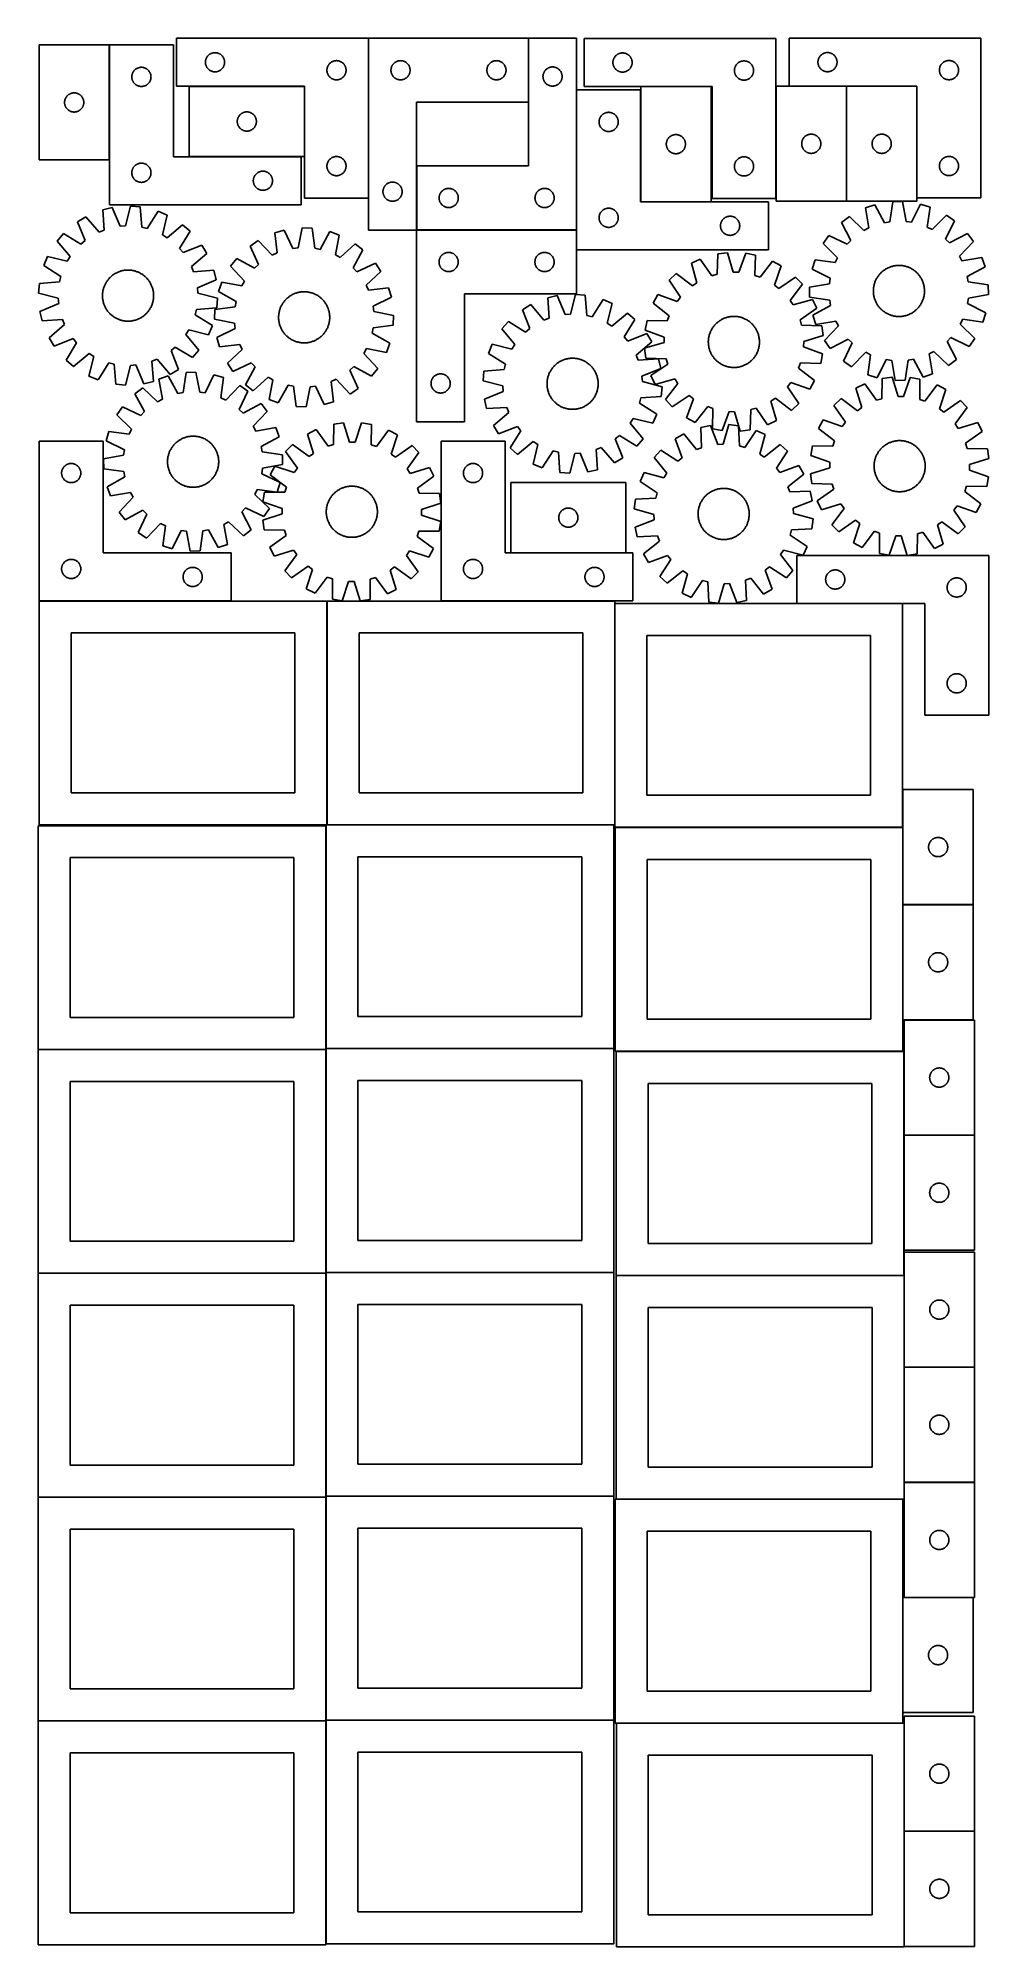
# Model space of a CAD drawing. Header units: millimetres. Extents: x 7 to 1493, y 7 to 2993.
import ezdxf

# ---------------------------------------------------------------- set-up
doc = ezdxf.new("R2010")
doc.units = ezdxf.units.MM
doc.layers.add('COMMON', color=5, linetype='CONTINUOUS', true_color=0x0000ff)
doc.layers.add('CUT', color=7, linetype='CONTINUOUS', true_color=0x000000)

msp = doc.modelspace()

# ---------------------------------------------------------------- linework, layer by layer
at = {"layer": 'COMMON'}
for p, q in [((523.224532, 2993.283027), (523.224532, 2743.283027)), ((117.906042, 2802.883025), (117.906042, 2982.883025)), ((422.924531, 2918.183027), (242.924531, 2918.183027)), ((423.024532, 2808.083026), (423.024532, 2918.083026)), ((848.707432, 2912.448988), (848.707432, 2693.460512)), ((948.907433, 2912.448988), (948.907433, 2737.648989)), ((1059.007434, 2917.74899), (949.007434, 2917.74899)), ((1160.649322, 2918.238588), (1160.649322, 2742.84899)), ((1270.749323, 2918.338589), (1181.149325, 2918.338589)), ((1270.849323, 2918.238588), (1270.849323, 2738.238588)), ((1380.949324, 2918.338589), (1270.949324, 2918.338589)), ((1381.049325, 2743.438589), (1381.049325, 2918.238588)), ((242.924531, 2807.983025), (418.006042, 2807.983025)), ((949.007434, 2737.548988), (1059.007434, 2737.548988)), ((598.607432, 2693.360511), (848.524534, 2693.360511)), ((308.156032, 2112.923826), (8.156032, 2112.923826)), ((458.256033, 1762.823825), (458.256033, 2112.823825)), ((908.356033, 2112.923826), (636.735961, 2112.923826)), ((908.456034, 1762.823825), (908.456034, 2108.833419)), ((1358.556034, 2108.93342), (1193.249788, 2108.93342)), ((906.724736, 1762.723825), (458.356033, 1762.723825)), ((456.624736, 1412.623824), (456.624736, 1761.299045)), ((1358.556034, 1758.733419), (909.007574, 1758.733419)), ((1359.107574, 1758.633418), (1359.107574, 1637.810782)), ((1359.107574, 1637.610781), (1359.107574, 1457.610781)), ((1469.207575, 1637.710782), (1359.207575, 1637.710782)), ((456.524735, 1411.199045), (6.524735, 1411.199045)), ((456.624736, 1062.423823), (456.624736, 1411.099044)), ((906.724736, 1412.523824), (456.724736, 1412.523824)), ((1360.843109, 1407.733676), (1360.843109, 1277.198183)), ((1360.843109, 1276.998182), (1360.843109, 1096.998182)), ((1470.94311, 1277.098183), (1360.94311, 1277.098183)), ((6.524735, 1060.999043), (456.524735, 1060.999043)), ((456.624736, 712.223822), (456.624736, 1060.899043)), ((456.724736, 1062.323822), (906.724736, 1062.323822)), ((1360.743109, 1057.633676), (910.820725, 1057.633676)), ((1360.920725, 1057.533675), (1360.920725, 914.148623)), ((1360.920725, 913.948622), (1360.920725, 733.948622)), ((1471.020726, 914.048623), (1361.020726, 914.048623)), ((1360.920725, 733.748621), (1360.920725, 707.533675)), ((1471.020726, 733.848622), (1361.020726, 733.848622)), ((456.524735, 710.799043), (6.524735, 710.799043)), ((456.624736, 362.023821), (456.624736, 710.699042)), ((906.724736, 712.123822), (456.724736, 712.123822)), ((910.820725, 707.433674), (1358.920599, 707.433674)), ((1359.020599, 553.54862), (1359.020599, 373.54862)), ((1469.1206, 553.648621), (1361.020726, 553.648621)), ((456.524735, 360.599042), (6.524735, 360.599042)), ((456.624736, 11.82382), (456.624736, 360.499041)), ((906.724736, 361.923821), (456.724736, 361.923821)), ((1358.920599, 357.233674), (910.879278, 357.233674)), ((1360.979278, 357.133673), (1360.979278, 188.049563)), ((1360.979278, 187.849562), (1360.979278, 7.849562)), ((1471.079279, 187.949563), (1361.079279, 187.949563))]:
    msp.add_line(p, q, dxfattribs=at)
at = {"layer": 'CUT'}
for p, q in [((523.124532, 2993.283027), (223.124532, 2993.283027)), ((223.124532, 2993.283027), (223.124532, 2918.283027)), ((523.124532, 2743.283027), (523.124532, 2993.283027)), ((523.324533, 2993.283027), (523.324533, 2693.283027)), ((773.324533, 2993.283027), (523.324533, 2993.283027)), ((773.324533, 2893.283027), (773.324533, 2993.283027)), ((848.607432, 2993.460512), (773.607432, 2993.460512)), ((773.607432, 2993.460512), (773.607432, 2793.460512)), ((848.607432, 2693.460512), (848.607432, 2993.460512)), ((1160.549322, 2992.84899), (860.549322, 2992.84899)), ((860.549322, 2992.84899), (860.549322, 2917.84899)), ((1160.549322, 2742.84899), (1160.549322, 2992.84899)), ((1481.149325, 2993.438589), (1181.149325, 2993.438589)), ((1181.149325, 2993.438589), (1181.149325, 2918.438589)), ((1481.149325, 2743.438589), (1481.149325, 2993.438589)), ((7.806041, 2982.883025), (7.806041, 2802.883025)), ((117.806041, 2982.883025), (7.806041, 2982.883025)), ((117.806041, 2802.883025), (117.806041, 2982.883025)), ((218.006042, 2982.883025), (118.006042, 2982.883025)), ((118.006042, 2982.883025), (118.006042, 2732.883025)), ((218.006042, 2807.883025), (218.006042, 2982.883025)), ((268.124532, 2955.783027), (268.144421, 2956.555208)), ((268.144421, 2956.555208), (268.204034, 2957.325342)), ((268.204034, 2957.325342), (268.303214, 2958.091385)), ((268.303214, 2958.091385), (268.441697, 2958.851308)), ((268.441697, 2958.851308), (268.619116, 2959.603093)), ((268.619116, 2959.603093), (268.835001, 2960.344749)), ((268.835001, 2960.344749), (269.08878, 2961.074308)), ((269.08878, 2961.074308), (269.379779, 2961.789835)), ((269.379779, 2961.789835), (269.707226, 2962.489434)), ((269.707226, 2962.489434), (270.070254, 2963.171248)), ((270.070254, 2963.171248), (270.467899, 2963.83347)), ((270.467899, 2963.83347), (270.899107, 2964.474343)), ((270.899107, 2964.474343), (271.362735, 2965.092169)), ((271.362735, 2965.092169), (271.857553, 2965.685308)), ((271.857553, 2965.685308), (272.382249, 2966.252189)), ((272.382249, 2966.252189), (272.935432, 2966.791307)), ((272.935432, 2966.791307), (273.515634, 2967.301233)), ((273.515634, 2967.301233), (274.121318, 2967.780615)), ((274.121318, 2967.780615), (274.750876, 2968.228182)), ((274.750876, 2968.228182), (275.40264, 2968.642746)), ((275.40264, 2968.642746), (276.074881, 2969.023209)), ((276.074881, 2969.023209), (276.765816, 2969.368561)), ((276.765816, 2969.368561), (277.473614, 2969.677886)), ((277.473614, 2969.677886), (278.196396, 2969.950365)), ((278.196396, 2969.950365), (278.932248, 2970.185275)), ((278.932248, 2970.185275), (279.679216, 2970.381992)), ((279.679216, 2970.381992), (280.435321, 2970.539996)), ((280.435321, 2970.539996), (281.198557, 2970.658867)), ((281.198557, 2970.658867), (281.9669, 2970.73829)), ((281.9669, 2970.73829), (282.738313, 2970.778054)), ((282.738313, 2970.778054), (283.510751, 2970.778054)), ((283.510751, 2970.778054), (284.282164, 2970.73829)), ((284.282164, 2970.73829), (285.050507, 2970.658867)), ((285.050507, 2970.658867), (285.813744, 2970.539996)), ((285.813744, 2970.539996), (286.569848, 2970.381992)), ((286.569848, 2970.381992), (287.316817, 2970.185275)), ((287.316817, 2970.185275), (288.052668, 2969.950365)), ((288.052668, 2969.950365), (288.775451, 2969.677886)), ((288.775451, 2969.677886), (289.483248, 2969.368561)), ((289.483248, 2969.368561), (290.174183, 2969.023209)), ((290.174183, 2969.023209), (290.846424, 2968.642746)), ((290.846424, 2968.642746), (291.498188, 2968.228182)), ((291.498188, 2968.228182), (292.127746, 2967.780615)), ((292.127746, 2967.780615), (292.73343, 2967.301233)), ((292.73343, 2967.301233), (293.313632, 2966.791307)), ((293.313632, 2966.791307), (293.866815, 2966.252189)), ((293.866815, 2966.252189), (294.391511, 2965.685308)), ((294.391511, 2965.685308), (294.886329, 2965.092169)), ((294.886329, 2965.092169), (295.349957, 2964.474343)), ((295.349957, 2964.474343), (295.781166, 2963.83347)), ((295.781166, 2963.83347), (296.178811, 2963.171248)), ((296.178811, 2963.171248), (296.541838, 2962.489434)), ((296.541838, 2962.489434), (296.869286, 2961.789835)), ((296.869286, 2961.789835), (297.160284, 2961.074308)), ((297.160284, 2961.074308), (297.414063, 2960.344749)), ((297.414063, 2960.344749), (297.629948, 2959.603093)), ((297.629948, 2959.603093), (297.807367, 2958.851308)), ((297.807367, 2958.851308), (297.945851, 2958.091385)), ((297.945851, 2958.091385), (298.04503, 2957.325342)), ((298.04503, 2957.325342), (298.104643, 2956.555208)), ((298.104643, 2956.555208), (298.124532, 2955.783027)), ((465.40264, 2956.142746), (466.074881, 2956.523209)), ((466.074881, 2956.523209), (466.765816, 2956.868561)), ((466.765816, 2956.868561), (467.473614, 2957.177886)), ((467.473614, 2957.177886), (468.196396, 2957.450365)), ((468.196396, 2957.450365), (468.932248, 2957.685275)), ((468.932248, 2957.685275), (469.679216, 2957.881992)), ((469.679216, 2957.881992), (470.435321, 2958.039996)), ((470.435321, 2958.039996), (471.198557, 2958.158867)), ((471.198557, 2958.158867), (471.9669, 2958.23829)), ((471.9669, 2958.23829), (472.738313, 2958.278054)), ((472.738313, 2958.278054), (473.510751, 2958.278054)), ((473.510751, 2958.278054), (474.282164, 2958.23829)), ((474.282164, 2958.23829), (475.050507, 2958.158867)), ((475.050507, 2958.158867), (475.813744, 2958.039996)), ((475.813744, 2958.039996), (476.569848, 2957.881992)), ((476.569848, 2957.881992), (477.316817, 2957.685275)), ((477.316817, 2957.685275), (478.052668, 2957.450365)), ((478.052668, 2957.450365), (478.775451, 2957.177886)), ((478.775451, 2957.177886), (479.483248, 2956.868561)), ((479.483248, 2956.868561), (480.174183, 2956.523209)), ((480.174183, 2956.523209), (480.846424, 2956.142746)), ((565.936312, 2956.337305), (566.618126, 2956.700333)), ((566.618126, 2956.700333), (567.317725, 2957.02778)), ((567.317725, 2957.02778), (568.033252, 2957.318779)), ((568.033252, 2957.318779), (568.762811, 2957.572557)), ((568.762811, 2957.572557), (569.504466, 2957.788443)), ((569.504466, 2957.788443), (570.256252, 2957.965862)), ((570.256252, 2957.965862), (571.016174, 2958.104345)), ((571.016174, 2958.104345), (571.782218, 2958.203525)), ((571.782218, 2958.203525), (572.552352, 2958.263138)), ((572.552352, 2958.263138), (573.324533, 2958.283027)), ((573.324533, 2958.283027), (574.096714, 2958.263138)), ((574.096714, 2958.263138), (574.866848, 2958.203525)), ((574.866848, 2958.203525), (575.632892, 2958.104345)), ((575.632892, 2958.104345), (576.392814, 2957.965862)), ((576.392814, 2957.965862), (577.1446, 2957.788443)), ((577.1446, 2957.788443), (577.886256, 2957.572557)), ((577.886256, 2957.572557), (578.615814, 2957.318779)), ((578.615814, 2957.318779), (579.331342, 2957.02778)), ((579.331342, 2957.02778), (580.03094, 2956.700333)), ((580.03094, 2956.700333), (580.712754, 2956.337305)), ((715.936312, 2956.337305), (716.618126, 2956.700333)), ((716.618126, 2956.700333), (717.317725, 2957.02778)), ((717.317725, 2957.02778), (718.033252, 2957.318779)), ((718.033252, 2957.318779), (718.762811, 2957.572557)), ((718.762811, 2957.572557), (719.504466, 2957.788443)), ((719.504466, 2957.788443), (720.256252, 2957.965862)), ((720.256252, 2957.965862), (721.016174, 2958.104345)), ((721.016174, 2958.104345), (721.782218, 2958.203525)), ((721.782218, 2958.203525), (722.552352, 2958.263138)), ((722.552352, 2958.263138), (723.324533, 2958.283027)), ((723.324533, 2958.283027), (724.096714, 2958.263138)), ((724.096714, 2958.263138), (724.866848, 2958.203525)), ((724.866848, 2958.203525), (725.632892, 2958.104345)), ((725.632892, 2958.104345), (726.392814, 2957.965862)), ((726.392814, 2957.965862), (727.1446, 2957.788443)), ((727.1446, 2957.788443), (727.886256, 2957.572557)), ((727.886256, 2957.572557), (728.615814, 2957.318779)), ((728.615814, 2957.318779), (729.331342, 2957.02778)), ((729.331342, 2957.02778), (730.03094, 2956.700333)), ((730.03094, 2956.700333), (730.712754, 2956.337305)), ((905.56921, 2956.121171), (905.628823, 2956.891305)), ((905.628823, 2956.891305), (905.728003, 2957.657348)), ((905.728003, 2957.657348), (905.866486, 2958.417271)), ((905.866486, 2958.417271), (906.043906, 2959.169057)), ((906.043906, 2959.169057), (906.259791, 2959.910712)), ((906.259791, 2959.910712), (906.513569, 2960.640271)), ((906.513569, 2960.640271), (906.804568, 2961.355798)), ((906.804568, 2961.355798), (907.132015, 2962.055397)), ((907.132015, 2962.055397), (907.495043, 2962.737211)), ((907.495043, 2962.737211), (907.892688, 2963.399433)), ((907.892688, 2963.399433), (908.323897, 2964.040306)), ((908.323897, 2964.040306), (908.787524, 2964.658132)), ((908.787524, 2964.658132), (909.282343, 2965.251272)), ((909.282343, 2965.251272), (909.807039, 2965.818152)), ((909.807039, 2965.818152), (910.360221, 2966.35727)), ((910.360221, 2966.35727), (910.940424, 2966.867196)), ((910.940424, 2966.867196), (911.546107, 2967.346578)), ((911.546107, 2967.346578), (912.175666, 2967.794145)), ((912.175666, 2967.794145), (912.82743, 2968.208709)), ((912.82743, 2968.208709), (913.49967, 2968.589172)), ((913.49967, 2968.589172), (914.190606, 2968.934524)), ((914.190606, 2968.934524), (914.898403, 2969.243849)), ((914.898403, 2969.243849), (915.621186, 2969.516328)), ((915.621186, 2969.516328), (916.357037, 2969.751238)), ((916.357037, 2969.751238), (917.104005, 2969.947955)), ((917.104005, 2969.947955), (917.86011, 2970.105959)), ((917.86011, 2970.105959), (918.623346, 2970.22483)), ((918.623346, 2970.22483), (919.39169, 2970.304253)), ((919.39169, 2970.304253), (920.163103, 2970.344017)), ((920.163103, 2970.344017), (920.93554, 2970.344017)), ((920.93554, 2970.344017), (921.706954, 2970.304253)), ((921.706954, 2970.304253), (922.475297, 2970.22483)), ((922.475297, 2970.22483), (923.238533, 2970.105959)), ((923.238533, 2970.105959), (923.994638, 2969.947955)), ((923.994638, 2969.947955), (924.741606, 2969.751238)), ((924.741606, 2969.751238), (925.477457, 2969.516328)), ((925.477457, 2969.516328), (926.20024, 2969.243849)), ((926.20024, 2969.243849), (926.908037, 2968.934524)), ((926.908037, 2968.934524), (927.598973, 2968.589172)), ((927.598973, 2968.589172), (928.271214, 2968.208709)), ((928.271214, 2968.208709), (928.922977, 2967.794145)), ((928.922977, 2967.794145), (929.552536, 2967.346578)), ((929.552536, 2967.346578), (930.158219, 2966.867196)), ((930.158219, 2966.867196), (930.738422, 2966.35727)), ((930.738422, 2966.35727), (931.291604, 2965.818152)), ((931.291604, 2965.818152), (931.816301, 2965.251272)), ((931.816301, 2965.251272), (932.311119, 2964.658132)), ((932.311119, 2964.658132), (932.774747, 2964.040306)), ((932.774747, 2964.040306), (933.205955, 2963.399433)), ((933.205955, 2963.399433), (933.6036, 2962.737211)), ((933.6036, 2962.737211), (933.966628, 2962.055397)), ((933.966628, 2962.055397), (934.294075, 2961.355798)), ((934.294075, 2961.355798), (934.585074, 2960.640271)), ((934.585074, 2960.640271), (934.838852, 2959.910712)), ((934.838852, 2959.910712), (935.054737, 2959.169057)), ((935.054737, 2959.169057), (935.232157, 2958.417271)), ((935.232157, 2958.417271), (935.37064, 2957.657348)), ((935.37064, 2957.657348), (935.46982, 2956.891305)), ((935.46982, 2956.891305), (935.529433, 2956.121171)), ((1104.190606, 2956.434524), (1104.898403, 2956.743849)), ((1104.898403, 2956.743849), (1105.621186, 2957.016328)), ((1105.621186, 2957.016328), (1106.357037, 2957.251238)), ((1106.357037, 2957.251238), (1107.104005, 2957.447955)), ((1107.104005, 2957.447955), (1107.86011, 2957.605959)), ((1107.86011, 2957.605959), (1108.623346, 2957.72483)), ((1108.623346, 2957.72483), (1109.39169, 2957.804253)), ((1109.39169, 2957.804253), (1110.163103, 2957.844017)), ((1110.163103, 2957.844017), (1110.93554, 2957.844017)), ((1110.93554, 2957.844017), (1111.706954, 2957.804253)), ((1111.706954, 2957.804253), (1112.475297, 2957.72483)), ((1112.475297, 2957.72483), (1113.238533, 2957.605959)), ((1113.238533, 2957.605959), (1113.994638, 2957.447955)), ((1113.994638, 2957.447955), (1114.741606, 2957.251238)), ((1114.741606, 2957.251238), (1115.477457, 2957.016328)), ((1115.477457, 2957.016328), (1116.20024, 2956.743849)), ((1116.20024, 2956.743849), (1116.908037, 2956.434524)), ((1226.149325, 2955.938589), (1226.169213, 2956.710771)), ((1226.169213, 2956.710771), (1226.228826, 2957.480904)), ((1226.228826, 2957.480904), (1226.328006, 2958.246948)), ((1226.328006, 2958.246948), (1226.466489, 2959.00687)), ((1226.466489, 2959.00687), (1226.643909, 2959.758656)), ((1226.643909, 2959.758656), (1226.859794, 2960.500312)), ((1226.859794, 2960.500312), (1227.113572, 2961.229871)), ((1227.113572, 2961.229871), (1227.404571, 2961.945398)), ((1227.404571, 2961.945398), (1227.732018, 2962.644996)), ((1227.732018, 2962.644996), (1228.095046, 2963.32681)), ((1228.095046, 2963.32681), (1228.492691, 2963.989032)), ((1228.492691, 2963.989032), (1228.9239, 2964.629906)), ((1228.9239, 2964.629906), (1229.387527, 2965.247732)), ((1229.387527, 2965.247732), (1229.882346, 2965.840871)), ((1229.882346, 2965.840871), (1230.407042, 2966.407752)), ((1230.407042, 2966.407752), (1230.960224, 2966.94687)), ((1230.960224, 2966.94687), (1231.540427, 2967.456796)), ((1231.540427, 2967.456796), (1232.14611, 2967.936178)), ((1232.14611, 2967.936178), (1232.775669, 2968.383745)), ((1232.775669, 2968.383745), (1233.427433, 2968.798309)), ((1233.427433, 2968.798309), (1234.099673, 2969.178771)), ((1234.099673, 2969.178771), (1234.790609, 2969.524123)), ((1234.790609, 2969.524123), (1235.498406, 2969.833449)), ((1235.498406, 2969.833449), (1236.221189, 2970.105928)), ((1236.221189, 2970.105928), (1236.95704, 2970.340838)), ((1236.95704, 2970.340838), (1237.704008, 2970.537555)), ((1237.704008, 2970.537555), (1238.460113, 2970.695559)), ((1238.460113, 2970.695559), (1239.223349, 2970.81443)), ((1239.223349, 2970.81443), (1239.991693, 2970.893852)), ((1239.991693, 2970.893852), (1240.763106, 2970.933616)), ((1240.763106, 2970.933616), (1241.535543, 2970.933616)), ((1241.535543, 2970.933616), (1242.306957, 2970.893852)), ((1242.306957, 2970.893852), (1243.0753, 2970.81443)), ((1243.0753, 2970.81443), (1243.838536, 2970.695559)), ((1243.838536, 2970.695559), (1244.594641, 2970.537555)), ((1244.594641, 2970.537555), (1245.341609, 2970.340838)), ((1245.341609, 2970.340838), (1246.07746, 2970.105928)), ((1246.07746, 2970.105928), (1246.800243, 2969.833449)), ((1246.800243, 2969.833449), (1247.50804, 2969.524123)), ((1247.50804, 2969.524123), (1248.198976, 2969.178771)), ((1248.198976, 2969.178771), (1248.871217, 2968.798309)), ((1248.871217, 2968.798309), (1249.52298, 2968.383745)), ((1249.52298, 2968.383745), (1250.152539, 2967.936178)), ((1250.152539, 2967.936178), (1250.758222, 2967.456796)), ((1250.758222, 2967.456796), (1251.338425, 2966.94687)), ((1251.338425, 2966.94687), (1251.891607, 2966.407752)), ((1251.891607, 2966.407752), (1252.416304, 2965.840871)), ((1252.416304, 2965.840871), (1252.911122, 2965.247732)), ((1252.911122, 2965.247732), (1253.37475, 2964.629906)), ((1253.37475, 2964.629906), (1253.805958, 2963.989032)), ((1253.805958, 2963.989032), (1254.203603, 2963.32681)), ((1254.203603, 2963.32681), (1254.566631, 2962.644996)), ((1254.566631, 2962.644996), (1254.894078, 2961.945398)), ((1254.894078, 2961.945398), (1255.185077, 2961.229871)), ((1255.185077, 2961.229871), (1255.438855, 2960.500312)), ((1255.438855, 2960.500312), (1255.65474, 2959.758656)), ((1255.65474, 2959.758656), (1255.83216, 2959.00687)), ((1255.83216, 2959.00687), (1255.970643, 2958.246948)), ((1255.970643, 2958.246948), (1256.069823, 2957.480904)), ((1256.069823, 2957.480904), (1256.129436, 2956.710771)), ((1256.129436, 2956.710771), (1256.149325, 2955.938589)), ((1423.427433, 2956.298309), (1424.099673, 2956.678771)), ((1424.099673, 2956.678771), (1424.790609, 2957.024123)), ((1424.790609, 2957.024123), (1425.498406, 2957.333449)), ((1425.498406, 2957.333449), (1426.221189, 2957.605928)), ((1426.221189, 2957.605928), (1426.95704, 2957.840838)), ((1426.95704, 2957.840838), (1427.704008, 2958.037555)), ((1427.704008, 2958.037555), (1428.460113, 2958.195559)), ((1428.460113, 2958.195559), (1429.223349, 2958.31443)), ((1429.223349, 2958.31443), (1429.991693, 2958.393852)), ((1429.991693, 2958.393852), (1430.763106, 2958.433616)), ((1430.763106, 2958.433616), (1431.535543, 2958.433616)), ((1431.535543, 2958.433616), (1432.306957, 2958.393852)), ((1432.306957, 2958.393852), (1433.0753, 2958.31443)), ((1433.0753, 2958.31443), (1433.838536, 2958.195559)), ((1433.838536, 2958.195559), (1434.594641, 2958.037555)), ((1434.594641, 2958.037555), (1435.341609, 2957.840838)), ((1435.341609, 2957.840838), (1436.07746, 2957.605928)), ((1436.07746, 2957.605928), (1436.800243, 2957.333449)), ((1436.800243, 2957.333449), (1437.50804, 2957.024123)), ((1437.50804, 2957.024123), (1438.198976, 2956.678771)), ((1438.198976, 2956.678771), (1438.871217, 2956.298309)), ((153.006042, 2932.883025), (153.02593, 2933.655206)), ((153.02593, 2932.110843), (153.006042, 2932.883025)), ((153.02593, 2933.655206), (153.085543, 2934.42534)), ((153.085543, 2931.34071), (153.02593, 2932.110843)), ((153.085543, 2934.42534), (153.184723, 2935.191383)), ((153.184723, 2930.574666), (153.085543, 2931.34071)), ((153.184723, 2935.191383), (153.323206, 2935.951306)), ((153.323206, 2929.814744), (153.184723, 2930.574666)), ((153.323206, 2935.951306), (153.500626, 2936.703091)), ((153.500626, 2929.062958), (153.323206, 2929.814744)), ((153.500626, 2936.703091), (153.716511, 2937.444747)), ((153.716511, 2928.321302), (153.500626, 2929.062958)), ((153.716511, 2937.444747), (153.970289, 2938.174306)), ((153.970289, 2927.591743), (153.716511, 2928.321302)), ((153.970289, 2938.174306), (154.261288, 2938.889833)), ((154.261288, 2926.876216), (153.970289, 2927.591743)), ((154.261288, 2938.889833), (154.588735, 2939.589432)), ((154.588735, 2926.176618), (154.261288, 2926.876216)), ((154.588735, 2939.589432), (154.951763, 2940.271246)), ((154.951763, 2940.271246), (155.349408, 2940.933468)), ((155.349408, 2940.933468), (155.780617, 2941.574341)), ((155.780617, 2941.574341), (156.244244, 2942.192167)), ((156.244244, 2942.192167), (156.739063, 2942.785306)), ((156.739063, 2942.785306), (157.263759, 2943.352187)), ((157.263759, 2943.352187), (157.816942, 2943.891305)), ((157.816942, 2943.891305), (158.397144, 2944.401231)), ((158.397144, 2944.401231), (159.002827, 2944.880613)), ((159.002827, 2944.880613), (159.632386, 2945.32818)), ((159.632386, 2945.32818), (160.28415, 2945.742744)), ((160.28415, 2945.742744), (160.95639, 2946.123207)), ((160.95639, 2946.123207), (161.647326, 2946.468559)), ((161.647326, 2946.468559), (162.355123, 2946.777884)), ((162.355123, 2946.777884), (163.077906, 2947.050363)), ((163.077906, 2947.050363), (163.813757, 2947.285273)), ((163.813757, 2947.285273), (164.560725, 2947.48199)), ((164.560725, 2947.48199), (165.31683, 2947.639994)), ((165.31683, 2947.639994), (166.080066, 2947.758865)), ((166.080066, 2947.758865), (166.84841, 2947.838288)), ((166.84841, 2947.838288), (167.619823, 2947.878052)), ((167.619823, 2947.878052), (168.39226, 2947.878052)), ((168.39226, 2947.878052), (169.163674, 2947.838288)), ((169.163674, 2947.838288), (169.932017, 2947.758865)), ((169.932017, 2947.758865), (170.695253, 2947.639994)), ((170.695253, 2947.639994), (171.451358, 2947.48199)), ((171.451358, 2947.48199), (172.198326, 2947.285273)), ((172.198326, 2947.285273), (172.934177, 2947.050363)), ((172.934177, 2947.050363), (173.65696, 2946.777884)), ((173.65696, 2946.777884), (174.364757, 2946.468559)), ((174.364757, 2946.468559), (175.055693, 2946.123207)), ((175.055693, 2946.123207), (175.727934, 2945.742744)), ((175.727934, 2945.742744), (176.379697, 2945.32818)), ((176.379697, 2945.32818), (177.009256, 2944.880613)), ((177.009256, 2944.880613), (177.614939, 2944.401231)), ((177.614939, 2944.401231), (178.195142, 2943.891305)), ((178.195142, 2943.891305), (178.748324, 2943.352187)), ((178.748324, 2943.352187), (179.273021, 2942.785306)), ((179.273021, 2942.785306), (179.767839, 2942.192167)), ((179.767839, 2942.192167), (180.231467, 2941.574341)), ((180.231467, 2941.574341), (180.662675, 2940.933468)), ((180.662675, 2940.933468), (181.06032, 2940.271246)), ((181.06032, 2940.271246), (181.423348, 2939.589432)), ((181.423348, 2939.589432), (181.750795, 2938.889833)), ((181.750795, 2926.876216), (181.423348, 2926.176618)), ((181.750795, 2938.889833), (182.041794, 2938.174306)), ((182.041794, 2927.591743), (181.750795, 2926.876216)), ((182.041794, 2938.174306), (182.295572, 2937.444747)), ((182.295572, 2928.321302), (182.041794, 2927.591743)), ((182.295572, 2937.444747), (182.511457, 2936.703091)), ((182.511457, 2929.062958), (182.295572, 2928.321302)), ((182.511457, 2936.703091), (182.688877, 2935.951306)), ((182.688877, 2929.814744), (182.511457, 2929.062958)), ((182.688877, 2935.951306), (182.82736, 2935.191383)), ((182.82736, 2930.574666), (182.688877, 2929.814744)), ((182.82736, 2935.191383), (182.92654, 2934.42534)), ((182.92654, 2931.34071), (182.82736, 2930.574666)), ((182.92654, 2934.42534), (182.986153, 2933.655206)), ((182.986153, 2932.110843), (182.92654, 2931.34071)), ((182.986153, 2933.655206), (183.006042, 2932.883025)), ((183.006042, 2932.883025), (182.986153, 2932.110843)), ((268.144421, 2955.010845), (268.124532, 2955.783027)), ((268.204034, 2954.240712), (268.144421, 2955.010845)), ((268.303214, 2953.474668), (268.204034, 2954.240712)), ((268.441697, 2952.714746), (268.303214, 2953.474668)), ((268.619116, 2951.96296), (268.441697, 2952.714746)), ((268.835001, 2951.221304), (268.619116, 2951.96296)), ((269.08878, 2950.491745), (268.835001, 2951.221304)), ((269.379779, 2949.776218), (269.08878, 2950.491745)), ((269.707226, 2949.07662), (269.379779, 2949.776218)), ((270.070254, 2948.394806), (269.707226, 2949.07662)), ((270.467899, 2947.732584), (270.070254, 2948.394806)), ((270.899107, 2947.09171), (270.467899, 2947.732584)), ((271.362735, 2946.473884), (270.899107, 2947.09171)), ((271.857553, 2945.880745), (271.362735, 2946.473884)), ((272.382249, 2945.313864), (271.857553, 2945.880745)), ((272.935432, 2944.774746), (272.382249, 2945.313864)), ((273.515634, 2944.26482), (272.935432, 2944.774746)), ((274.121318, 2943.785438), (273.515634, 2944.26482)), ((274.750876, 2943.337871), (274.121318, 2943.785438)), ((275.40264, 2942.923307), (274.750876, 2943.337871)), ((276.074881, 2942.542845), (275.40264, 2942.923307)), ((276.765816, 2942.197493), (276.074881, 2942.542845)), ((277.473614, 2941.888167), (276.765816, 2942.197493)), ((278.196396, 2941.615688), (277.473614, 2941.888167)), ((278.932248, 2941.380779), (278.196396, 2941.615688)), ((279.679216, 2941.184061), (278.932248, 2941.380779)), ((280.435321, 2941.026057), (279.679216, 2941.184061)), ((281.198557, 2940.907187), (280.435321, 2941.026057)), ((281.9669, 2940.827764), (281.198557, 2940.907187)), ((282.738313, 2940.788), (281.9669, 2940.827764)), ((283.510751, 2940.788), (282.738313, 2940.788)), ((284.282164, 2940.827764), (283.510751, 2940.788)), ((285.050507, 2940.907187), (284.282164, 2940.827764)), ((285.813744, 2941.026057), (285.050507, 2940.907187)), ((286.569848, 2941.184061), (285.813744, 2941.026057)), ((287.316817, 2941.380779), (286.569848, 2941.184061)), ((288.052668, 2941.615688), (287.316817, 2941.380779)), ((288.775451, 2941.888167), (288.052668, 2941.615688)), ((289.483248, 2942.197493), (288.775451, 2941.888167)), ((290.174183, 2942.542845), (289.483248, 2942.197493)), ((290.846424, 2942.923307), (290.174183, 2942.542845)), ((291.498188, 2943.337871), (290.846424, 2942.923307)), ((292.127746, 2943.785438), (291.498188, 2943.337871)), ((292.73343, 2944.26482), (292.127746, 2943.785438)), ((293.313632, 2944.774746), (292.73343, 2944.26482)), ((293.866815, 2945.313864), (293.313632, 2944.774746)), ((294.391511, 2945.880745), (293.866815, 2945.313864)), ((294.886329, 2946.473884), (294.391511, 2945.880745)), ((295.349957, 2947.09171), (294.886329, 2946.473884)), ((295.781166, 2947.732584), (295.349957, 2947.09171)), ((296.178811, 2948.394806), (295.781166, 2947.732584)), ((296.541838, 2949.07662), (296.178811, 2948.394806)), ((296.869286, 2949.776218), (296.541838, 2949.07662)), ((297.160284, 2950.491745), (296.869286, 2949.776218)), ((297.414063, 2951.221304), (297.160284, 2950.491745)), ((297.629948, 2951.96296), (297.414063, 2951.221304)), ((297.807367, 2952.714746), (297.629948, 2951.96296)), ((297.945851, 2953.474668), (297.807367, 2952.714746)), ((298.04503, 2954.240712), (297.945851, 2953.474668)), ((298.104643, 2955.010845), (298.04503, 2954.240712)), ((298.124532, 2955.783027), (298.104643, 2955.010845)), ((458.124532, 2943.283027), (458.144421, 2944.055208)), ((458.144421, 2942.510845), (458.124532, 2943.283027)), ((458.144421, 2944.055208), (458.204034, 2944.825342)), ((458.204034, 2941.740712), (458.144421, 2942.510845)), ((458.204034, 2944.825342), (458.303214, 2945.591385)), ((458.303214, 2940.974668), (458.204034, 2941.740712)), ((458.303214, 2945.591385), (458.441697, 2946.351308)), ((458.441697, 2940.214746), (458.303214, 2940.974668)), ((458.441697, 2946.351308), (458.619116, 2947.103093)), ((458.619116, 2939.46296), (458.441697, 2940.214746)), ((458.619116, 2947.103093), (458.835001, 2947.844749)), ((458.835001, 2938.721304), (458.619116, 2939.46296)), ((458.835001, 2947.844749), (459.08878, 2948.574308)), ((459.08878, 2937.991745), (458.835001, 2938.721304)), ((459.08878, 2948.574308), (459.379779, 2949.289835)), ((459.379779, 2937.276218), (459.08878, 2937.991745)), ((459.379779, 2949.289835), (459.707226, 2949.989434)), ((459.707226, 2936.57662), (459.379779, 2937.276218)), ((459.707226, 2949.989434), (460.070254, 2950.671248)), ((460.070254, 2935.894806), (459.707226, 2936.57662)), ((460.070254, 2950.671248), (460.467899, 2951.33347)), ((460.467899, 2935.232584), (460.070254, 2935.894806)), ((460.467899, 2951.33347), (460.899107, 2951.974343)), ((460.899107, 2934.59171), (460.467899, 2935.232584)), ((460.899107, 2951.974343), (461.362735, 2952.592169)), ((461.362735, 2933.973884), (460.899107, 2934.59171)), ((461.362735, 2952.592169), (461.857553, 2953.185308)), ((461.857553, 2933.380745), (461.362735, 2933.973884)), ((461.857553, 2953.185308), (462.382249, 2953.752189)), ((462.382249, 2932.813864), (461.857553, 2933.380745)), ((462.382249, 2953.752189), (462.935432, 2954.291307)), ((462.935432, 2932.274746), (462.382249, 2932.813864)), ((462.935432, 2954.291307), (463.515634, 2954.801233)), ((463.515634, 2931.76482), (462.935432, 2932.274746)), ((463.515634, 2954.801233), (464.121318, 2955.280615)), ((464.121318, 2931.285438), (463.515634, 2931.76482)), ((464.121318, 2955.280615), (464.750876, 2955.728182)), ((464.750876, 2930.837871), (464.121318, 2931.285438)), ((464.750876, 2955.728182), (465.40264, 2956.142746)), ((465.40264, 2930.423307), (464.750876, 2930.837871)), ((466.074881, 2930.042845), (465.40264, 2930.423307)), ((466.765816, 2929.697493), (466.074881, 2930.042845)), ((467.473614, 2929.388167), (466.765816, 2929.697493)), ((468.196396, 2929.115688), (467.473614, 2929.388167)), ((468.932248, 2928.880779), (468.196396, 2929.115688)), ((469.679216, 2928.684061), (468.932248, 2928.880779)), ((470.435321, 2928.526057), (469.679216, 2928.684061)), ((471.198557, 2928.407187), (470.435321, 2928.526057)), ((471.9669, 2928.327764), (471.198557, 2928.407187)), ((472.738313, 2928.288), (471.9669, 2928.327764)), ((473.510751, 2928.288), (472.738313, 2928.288)), ((474.282164, 2928.327764), (473.510751, 2928.288)), ((475.050507, 2928.407187), (474.282164, 2928.327764)), ((475.813744, 2928.526057), (475.050507, 2928.407187)), ((476.569848, 2928.684061), (475.813744, 2928.526057)), ((477.316817, 2928.880779), (476.569848, 2928.684061)), ((478.052668, 2929.115688), (477.316817, 2928.880779)), ((478.775451, 2929.388167), (478.052668, 2929.115688)), ((479.483248, 2929.697493), (478.775451, 2929.388167)), ((480.174183, 2930.042845), (479.483248, 2929.697493)), ((480.846424, 2930.423307), (480.174183, 2930.042845)), ((480.846424, 2956.142746), (481.498188, 2955.728182)), ((481.498188, 2930.837871), (480.846424, 2930.423307)), ((481.498188, 2955.728182), (482.127746, 2955.280615)), ((482.127746, 2931.285438), (481.498188, 2930.837871)), ((482.127746, 2955.280615), (482.73343, 2954.801233)), ((482.73343, 2931.76482), (482.127746, 2931.285438)), ((482.73343, 2954.801233), (483.313632, 2954.291307)), ((483.313632, 2932.274746), (482.73343, 2931.76482)), ((483.313632, 2954.291307), (483.866815, 2953.752189)), ((483.866815, 2932.813864), (483.313632, 2932.274746)), ((483.866815, 2953.752189), (484.391511, 2953.185308)), ((484.391511, 2933.380745), (483.866815, 2932.813864)), ((484.391511, 2953.185308), (484.886329, 2952.592169)), ((484.886329, 2933.973884), (484.391511, 2933.380745)), ((484.886329, 2952.592169), (485.349957, 2951.974343)), ((485.349957, 2934.59171), (484.886329, 2933.973884)), ((485.349957, 2951.974343), (485.781166, 2951.33347)), ((485.781166, 2935.232584), (485.349957, 2934.59171)), ((485.781166, 2951.33347), (486.178811, 2950.671248)), ((486.178811, 2935.894806), (485.781166, 2935.232584)), ((486.178811, 2950.671248), (486.541838, 2949.989434)), ((486.541838, 2936.57662), (486.178811, 2935.894806)), ((486.541838, 2949.989434), (486.869286, 2949.289835)), ((486.869286, 2937.276218), (486.541838, 2936.57662)), ((486.869286, 2949.289835), (487.160284, 2948.574308)), ((487.160284, 2937.991745), (486.869286, 2937.276218)), ((487.160284, 2948.574308), (487.414063, 2947.844749)), ((487.414063, 2938.721304), (487.160284, 2937.991745)), ((487.414063, 2947.844749), (487.629948, 2947.103093)), ((487.629948, 2939.46296), (487.414063, 2938.721304)), ((487.629948, 2947.103093), (487.807367, 2946.351308)), ((487.807367, 2940.214746), (487.629948, 2939.46296)), ((487.807367, 2946.351308), (487.945851, 2945.591385)), ((487.945851, 2940.974668), (487.807367, 2940.214746)), ((487.945851, 2945.591385), (488.04503, 2944.825342)), ((488.04503, 2941.740712), (487.945851, 2940.974668)), ((488.04503, 2944.825342), (488.104643, 2944.055208)), ((488.104643, 2942.510845), (488.04503, 2941.740712)), ((488.104643, 2944.055208), (488.124532, 2943.283027)), ((488.124532, 2943.283027), (488.104643, 2942.510845)), ((558.329506, 2943.669245), (558.36927, 2944.440659)), ((558.329506, 2942.896808), (558.329506, 2943.669245)), ((558.36927, 2942.125395), (558.329506, 2942.896808)), ((558.36927, 2944.440659), (558.448693, 2945.209002)), ((558.448693, 2941.357051), (558.36927, 2942.125395)), ((558.448693, 2945.209002), (558.567564, 2945.972238)), ((558.567564, 2940.593815), (558.448693, 2941.357051)), ((558.567564, 2945.972238), (558.725568, 2946.728343)), ((558.725568, 2939.837711), (558.567564, 2940.593815)), ((558.725568, 2946.728343), (558.922285, 2947.475311)), ((558.922285, 2939.090742), (558.725568, 2939.837711)), ((558.922285, 2947.475311), (559.157195, 2948.211162)), ((559.157195, 2938.354891), (558.922285, 2939.090742)), ((559.157195, 2948.211162), (559.429674, 2948.933945)), ((559.429674, 2937.632108), (559.157195, 2938.354891)), ((559.429674, 2948.933945), (559.738999, 2949.641743)), ((559.738999, 2936.924311), (559.429674, 2937.632108)), ((559.738999, 2949.641743), (560.084351, 2950.332678)), ((560.084351, 2936.233376), (559.738999, 2936.924311)), ((560.084351, 2950.332678), (560.464814, 2951.004919)), ((560.464814, 2935.561135), (560.084351, 2936.233376)), ((560.464814, 2951.004919), (560.879378, 2951.656682)), ((560.879378, 2934.909371), (560.464814, 2935.561135)), ((560.879378, 2951.656682), (561.326944, 2952.286241)), ((561.326944, 2934.279812), (560.879378, 2934.909371)), ((561.326944, 2952.286241), (561.806326, 2952.891924)), ((561.806326, 2933.674129), (561.326944, 2934.279812)), ((561.806326, 2952.891924), (562.316253, 2953.472127)), ((562.316253, 2933.093927), (561.806326, 2933.674129)), ((562.316253, 2953.472127), (562.855371, 2954.025309)), ((562.855371, 2932.540744), (562.316253, 2933.093927)), ((562.855371, 2954.025309), (563.422251, 2954.550006)), ((563.422251, 2932.016048), (562.855371, 2932.540744)), ((563.422251, 2954.550006), (564.015391, 2955.044824)), ((564.015391, 2931.52123), (563.422251, 2932.016048)), ((564.015391, 2955.044824), (564.633217, 2955.508452)), ((564.633217, 2931.057602), (564.015391, 2931.52123)), ((564.633217, 2955.508452), (565.27409, 2955.93966)), ((565.27409, 2930.626393), (564.633217, 2931.057602)), ((565.27409, 2955.93966), (565.936312, 2956.337305)), ((565.936312, 2930.228748), (565.27409, 2930.626393)), ((566.618126, 2929.86572), (565.936312, 2930.228748)), ((567.317725, 2929.538273), (566.618126, 2929.86572)), ((568.033252, 2929.247274), (567.317725, 2929.538273)), ((568.762811, 2928.993496), (568.033252, 2929.247274)), ((569.504466, 2928.777611), (568.762811, 2928.993496)), ((570.256252, 2928.600191), (569.504466, 2928.777611)), ((571.016174, 2928.461708), (570.256252, 2928.600191)), ((571.782218, 2928.362529), (571.016174, 2928.461708)), ((572.552352, 2928.302915), (571.782218, 2928.362529)), ((573.324533, 2928.283027), (572.552352, 2928.302915)), ((574.096714, 2928.302915), (573.324533, 2928.283027)), ((574.866848, 2928.362529), (574.096714, 2928.302915)), ((575.632892, 2928.461708), (574.866848, 2928.362529)), ((576.392814, 2928.600191), (575.632892, 2928.461708)), ((577.1446, 2928.777611), (576.392814, 2928.600191)), ((577.886256, 2928.993496), (577.1446, 2928.777611)), ((578.615814, 2929.247274), (577.886256, 2928.993496)), ((579.331342, 2929.538273), (578.615814, 2929.247274)), ((580.03094, 2929.86572), (579.331342, 2929.538273)), ((580.712754, 2930.228748), (580.03094, 2929.86572)), ((580.712754, 2956.337305), (581.374976, 2955.93966)), ((581.374976, 2930.626393), (580.712754, 2930.228748)), ((581.374976, 2955.93966), (582.01585, 2955.508452)), ((582.01585, 2931.057602), (581.374976, 2930.626393)), ((582.01585, 2955.508452), (582.633675, 2955.044824)), ((582.633675, 2931.52123), (582.01585, 2931.057602)), ((582.633675, 2955.044824), (583.226815, 2954.550006)), ((583.226815, 2932.016048), (582.633675, 2931.52123)), ((583.226815, 2954.550006), (583.793695, 2954.025309)), ((583.793695, 2932.540744), (583.226815, 2932.016048)), ((583.793695, 2954.025309), (584.332814, 2953.472127)), ((584.332814, 2933.093927), (583.793695, 2932.540744)), ((584.332814, 2953.472127), (584.84274, 2952.891924)), ((584.84274, 2933.674129), (584.332814, 2933.093927)), ((584.84274, 2952.891924), (585.322122, 2952.286241)), ((585.322122, 2934.279812), (584.84274, 2933.674129)), ((585.322122, 2952.286241), (585.769688, 2951.656682)), ((585.769688, 2934.909371), (585.322122, 2934.279812)), ((585.769688, 2951.656682), (586.184253, 2951.004919)), ((586.184253, 2935.561135), (585.769688, 2934.909371)), ((586.184253, 2951.004919), (586.564715, 2950.332678)), ((586.564715, 2936.233376), (586.184253, 2935.561135)), ((586.564715, 2950.332678), (586.910067, 2949.641743)), ((586.910067, 2936.924311), (586.564715, 2936.233376)), ((586.910067, 2949.641743), (587.219393, 2948.933945)), ((587.219393, 2937.632108), (586.910067, 2936.924311)), ((587.219393, 2948.933945), (587.491872, 2948.211162)), ((587.491872, 2938.354891), (587.219393, 2937.632108)), ((587.491872, 2948.211162), (587.726781, 2947.475311)), ((587.726781, 2939.090742), (587.491872, 2938.354891)), ((587.726781, 2947.475311), (587.923499, 2946.728343)), ((587.923499, 2939.837711), (587.726781, 2939.090742)), ((587.923499, 2946.728343), (588.081502, 2945.972238)), ((588.081502, 2940.593815), (587.923499, 2939.837711)), ((588.081502, 2945.972238), (588.200373, 2945.209002)), ((588.200373, 2941.357051), (588.081502, 2940.593815)), ((588.200373, 2945.209002), (588.279796, 2944.440659)), ((588.279796, 2942.125395), (588.200373, 2941.357051)), ((588.279796, 2944.440659), (588.31956, 2943.669245)), ((588.31956, 2942.896808), (588.279796, 2942.125395)), ((588.31956, 2943.669245), (588.31956, 2942.896808)), ((708.329506, 2943.669245), (708.36927, 2944.440659)), ((708.329506, 2942.896808), (708.329506, 2943.669245)), ((708.36927, 2942.125395), (708.329506, 2942.896808)), ((708.36927, 2944.440659), (708.448693, 2945.209002)), ((708.448693, 2941.357051), (708.36927, 2942.125395)), ((708.448693, 2945.209002), (708.567564, 2945.972238)), ((708.567564, 2940.593815), (708.448693, 2941.357051)), ((708.567564, 2945.972238), (708.725568, 2946.728343)), ((708.725568, 2939.837711), (708.567564, 2940.593815)), ((708.725568, 2946.728343), (708.922285, 2947.475311)), ((708.922285, 2939.090742), (708.725568, 2939.837711)), ((708.922285, 2947.475311), (709.157195, 2948.211162)), ((709.157195, 2938.354891), (708.922285, 2939.090742)), ((709.157195, 2948.211162), (709.429674, 2948.933945)), ((709.429674, 2937.632108), (709.157195, 2938.354891)), ((709.429674, 2948.933945), (709.738999, 2949.641743)), ((709.738999, 2936.924311), (709.429674, 2937.632108)), ((709.738999, 2949.641743), (710.084351, 2950.332678)), ((710.084351, 2936.233376), (709.738999, 2936.924311)), ((710.084351, 2950.332678), (710.464814, 2951.004919)), ((710.464814, 2935.561135), (710.084351, 2936.233376)), ((710.464814, 2951.004919), (710.879378, 2951.656682)), ((710.879378, 2934.909371), (710.464814, 2935.561135)), ((710.879378, 2951.656682), (711.326944, 2952.286241)), ((711.326944, 2934.279812), (710.879378, 2934.909371)), ((711.326944, 2952.286241), (711.806326, 2952.891924)), ((711.806326, 2933.674129), (711.326944, 2934.279812)), ((711.806326, 2952.891924), (712.316253, 2953.472127)), ((712.316253, 2933.093927), (711.806326, 2933.674129)), ((712.316253, 2953.472127), (712.855371, 2954.025309)), ((712.855371, 2932.540744), (712.316253, 2933.093927)), ((712.855371, 2954.025309), (713.422251, 2954.550006)), ((713.422251, 2932.016048), (712.855371, 2932.540744)), ((713.422251, 2954.550006), (714.015391, 2955.044824)), ((714.015391, 2931.52123), (713.422251, 2932.016048)), ((714.015391, 2955.044824), (714.633217, 2955.508452)), ((714.633217, 2931.057602), (714.015391, 2931.52123)), ((714.633217, 2955.508452), (715.27409, 2955.93966)), ((715.27409, 2930.626393), (714.633217, 2931.057602)), ((715.27409, 2955.93966), (715.936312, 2956.337305)), ((715.936312, 2930.228748), (715.27409, 2930.626393)), ((716.618126, 2929.86572), (715.936312, 2930.228748)), ((717.317725, 2929.538273), (716.618126, 2929.86572)), ((718.033252, 2929.247274), (717.317725, 2929.538273)), ((718.762811, 2928.993496), (718.033252, 2929.247274)), ((719.504466, 2928.777611), (718.762811, 2928.993496)), ((720.256252, 2928.600191), (719.504466, 2928.777611)), ((721.016174, 2928.461708), (720.256252, 2928.600191)), ((721.782218, 2928.362529), (721.016174, 2928.461708)), ((722.552352, 2928.302915), (721.782218, 2928.362529)), ((723.324533, 2928.283027), (722.552352, 2928.302915)), ((724.096714, 2928.302915), (723.324533, 2928.283027)), ((724.866848, 2928.362529), (724.096714, 2928.302915)), ((725.632892, 2928.461708), (724.866848, 2928.362529)), ((726.392814, 2928.600191), (725.632892, 2928.461708)), ((727.1446, 2928.777611), (726.392814, 2928.600191)), ((727.886256, 2928.993496), (727.1446, 2928.777611)), ((728.615814, 2929.247274), (727.886256, 2928.993496)), ((729.331342, 2929.538273), (728.615814, 2929.247274)), ((730.03094, 2929.86572), (729.331342, 2929.538273)), ((730.712754, 2930.228748), (730.03094, 2929.86572)), ((730.712754, 2956.337305), (731.374976, 2955.93966)), ((731.374976, 2930.626393), (730.712754, 2930.228748)), ((731.374976, 2955.93966), (732.01585, 2955.508452)), ((732.01585, 2931.057602), (731.374976, 2930.626393)), ((732.01585, 2955.508452), (732.633675, 2955.044824)), ((732.633675, 2931.52123), (732.01585, 2931.057602)), ((732.633675, 2955.044824), (733.226815, 2954.550006)), ((733.226815, 2932.016048), (732.633675, 2931.52123)), ((733.226815, 2954.550006), (733.793695, 2954.025309)), ((733.793695, 2932.540744), (733.226815, 2932.016048)), ((733.793695, 2954.025309), (734.332814, 2953.472127)), ((734.332814, 2933.093927), (733.793695, 2932.540744)), ((734.332814, 2953.472127), (734.84274, 2952.891924)), ((734.84274, 2933.674129), (734.332814, 2933.093927)), ((734.84274, 2952.891924), (735.322122, 2952.286241)), ((735.322122, 2934.279812), (734.84274, 2933.674129)), ((735.322122, 2952.286241), (735.769688, 2951.656682)), ((735.769688, 2934.909371), (735.322122, 2934.279812)), ((735.769688, 2951.656682), (736.184253, 2951.004919)), ((736.184253, 2935.561135), (735.769688, 2934.909371)), ((736.184253, 2951.004919), (736.564715, 2950.332678)), ((736.564715, 2936.233376), (736.184253, 2935.561135)), ((736.564715, 2950.332678), (736.910067, 2949.641743)), ((736.910067, 2936.924311), (736.564715, 2936.233376)), ((736.910067, 2949.641743), (737.219393, 2948.933945)), ((737.219393, 2937.632108), (736.910067, 2936.924311)), ((737.219393, 2948.933945), (737.491872, 2948.211162)), ((737.491872, 2938.354891), (737.219393, 2937.632108)), ((737.491872, 2948.211162), (737.726781, 2947.475311)), ((737.726781, 2939.090742), (737.491872, 2938.354891)), ((737.726781, 2947.475311), (737.923499, 2946.728343)), ((737.923499, 2939.837711), (737.726781, 2939.090742)), ((737.923499, 2946.728343), (738.081502, 2945.972238)), ((738.081502, 2940.593815), (737.923499, 2939.837711)), ((738.081502, 2945.972238), (738.200373, 2945.209002)), ((738.200373, 2941.357051), (738.081502, 2940.593815)), ((738.200373, 2945.209002), (738.279796, 2944.440659)), ((738.279796, 2942.125395), (738.200373, 2941.357051)), ((738.279796, 2944.440659), (738.31956, 2943.669245)), ((738.31956, 2942.896808), (738.279796, 2942.125395)), ((738.31956, 2943.669245), (738.31956, 2942.896808)), ((796.112405, 2933.846731), (796.152169, 2934.618144)), ((796.112405, 2933.074294), (796.112405, 2933.846731)), ((796.152169, 2932.30288), (796.112405, 2933.074294)), ((796.152169, 2934.618144), (796.231592, 2935.386488)), ((796.231592, 2931.534537), (796.152169, 2932.30288)), ((796.231592, 2935.386488), (796.350463, 2936.149724)), ((796.350463, 2930.771301), (796.231592, 2931.534537)), ((796.350463, 2936.149724), (796.508467, 2936.905828)), ((796.508467, 2930.015196), (796.350463, 2930.771301)), ((796.508467, 2936.905828), (796.705184, 2937.652797)), ((796.705184, 2929.268228), (796.508467, 2930.015196)), ((796.705184, 2937.652797), (796.940094, 2938.388648)), ((796.940094, 2928.532377), (796.705184, 2929.268228)), ((796.940094, 2938.388648), (797.212573, 2939.111431)), ((797.212573, 2927.809594), (796.940094, 2928.532377)), ((797.212573, 2939.111431), (797.521898, 2939.819228)), ((797.521898, 2927.101796), (797.212573, 2927.809594)), ((797.521898, 2939.819228), (797.86725, 2940.510163)), ((797.86725, 2926.410861), (797.521898, 2927.101796)), ((797.86725, 2940.510163), (798.247713, 2941.182404)), ((798.247713, 2941.182404), (798.662277, 2941.834168)), ((798.662277, 2941.834168), (799.109844, 2942.463726)), ((799.109844, 2942.463726), (799.589226, 2943.06941)), ((799.589226, 2943.06941), (800.099152, 2943.649612)), ((800.099152, 2943.649612), (800.63827, 2944.202795)), ((800.63827, 2944.202795), (801.20515, 2944.727491)), ((801.20515, 2944.727491), (801.79829, 2945.222309)), ((801.79829, 2945.222309), (802.416116, 2945.685937)), ((802.416116, 2945.685937), (803.056989, 2946.117146)), ((803.056989, 2946.117146), (803.719211, 2946.514791)), ((803.719211, 2946.514791), (804.401025, 2946.877818)), ((804.401025, 2946.877818), (805.100624, 2947.205266)), ((805.100624, 2947.205266), (805.816151, 2947.496265)), ((805.816151, 2947.496265), (806.54571, 2947.750043)), ((806.54571, 2947.750043), (807.287365, 2947.965928)), ((807.287365, 2947.965928), (808.039151, 2948.143348)), ((808.039151, 2948.143348), (808.799074, 2948.281831)), ((808.799074, 2948.281831), (809.565117, 2948.38101)), ((809.565117, 2948.38101), (810.335251, 2948.440624)), ((810.335251, 2948.440624), (811.107432, 2948.460512)), ((811.107432, 2948.460512), (811.879614, 2948.440624)), ((811.879614, 2948.440624), (812.649747, 2948.38101)), ((812.649747, 2948.38101), (813.415791, 2948.281831)), ((813.415791, 2948.281831), (814.175713, 2948.143348)), ((814.175713, 2948.143348), (814.927499, 2947.965928)), ((814.927499, 2947.965928), (815.669155, 2947.750043)), ((815.669155, 2947.750043), (816.398713, 2947.496265)), ((816.398713, 2947.496265), (817.114241, 2947.205266)), ((817.114241, 2947.205266), (817.813839, 2946.877818)), ((817.813839, 2946.877818), (818.495653, 2946.514791)), ((818.495653, 2946.514791), (819.157875, 2946.117146)), ((819.157875, 2946.117146), (819.798749, 2945.685937)), ((819.798749, 2945.685937), (820.416574, 2945.222309)), ((820.416574, 2945.222309), (821.009714, 2944.727491)), ((821.009714, 2944.727491), (821.576595, 2944.202795)), ((821.576595, 2944.202795), (822.115713, 2943.649612)), ((822.115713, 2943.649612), (822.625639, 2943.06941)), ((822.625639, 2943.06941), (823.105021, 2942.463726)), ((823.105021, 2942.463726), (823.552587, 2941.834168)), ((823.552587, 2941.834168), (823.967152, 2941.182404)), ((823.967152, 2941.182404), (824.347614, 2940.510163)), ((824.347614, 2940.510163), (824.692966, 2939.819228)), ((824.692966, 2927.101796), (824.347614, 2926.410861)), ((824.692966, 2939.819228), (825.002292, 2939.111431)), ((825.002292, 2927.809594), (824.692966, 2927.101796)), ((825.002292, 2939.111431), (825.274771, 2938.388648)), ((825.274771, 2928.532377), (825.002292, 2927.809594)), ((825.274771, 2938.388648), (825.50968, 2937.652797)), ((825.50968, 2929.268228), (825.274771, 2928.532377)), ((825.50968, 2937.652797), (825.706398, 2936.905828)), ((825.706398, 2930.015196), (825.50968, 2929.268228)), ((825.706398, 2936.905828), (825.864401, 2936.149724)), ((825.864401, 2930.771301), (825.706398, 2930.015196)), ((825.864401, 2936.149724), (825.983272, 2935.386488)), ((825.983272, 2931.534537), (825.864401, 2930.771301)), ((825.983272, 2935.386488), (826.062695, 2934.618144)), ((826.062695, 2932.30288), (825.983272, 2931.534537)), ((826.062695, 2934.618144), (826.102459, 2933.846731)), ((826.102459, 2933.074294), (826.062695, 2932.30288)), ((826.102459, 2933.846731), (826.102459, 2933.074294)), ((905.549322, 2955.34899), (905.56921, 2956.121171)), ((905.56921, 2954.576808), (905.549322, 2955.34899)), ((905.628823, 2953.806675), (905.56921, 2954.576808)), ((905.728003, 2953.040631), (905.628823, 2953.806675)), ((905.866486, 2952.280709), (905.728003, 2953.040631)), ((906.043906, 2951.528923), (905.866486, 2952.280709)), ((906.259791, 2950.787267), (906.043906, 2951.528923)), ((906.513569, 2950.057709), (906.259791, 2950.787267)), ((906.804568, 2949.342181), (906.513569, 2950.057709)), ((907.132015, 2948.642583), (906.804568, 2949.342181)), ((907.495043, 2947.960769), (907.132015, 2948.642583)), ((907.892688, 2947.298547), (907.495043, 2947.960769)), ((908.323897, 2946.657673), (907.892688, 2947.298547)), ((908.787524, 2946.039848), (908.323897, 2946.657673)), ((909.282343, 2945.446708), (908.787524, 2946.039848)), ((909.807039, 2944.879827), (909.282343, 2945.446708)), ((910.360221, 2944.340709), (909.807039, 2944.879827)), ((910.940424, 2943.830783), (910.360221, 2944.340709)), ((911.546107, 2943.351401), (910.940424, 2943.830783)), ((912.175666, 2942.903835), (911.546107, 2943.351401)), ((912.82743, 2942.48927), (912.175666, 2942.903835)), ((913.49967, 2942.108808), (912.82743, 2942.48927)), ((914.190606, 2941.763456), (913.49967, 2942.108808)), ((914.898403, 2941.45413), (914.190606, 2941.763456)), ((915.621186, 2941.181651), (914.898403, 2941.45413)), ((916.357037, 2940.946742), (915.621186, 2941.181651)), ((917.104005, 2940.750024), (916.357037, 2940.946742)), ((917.86011, 2940.592021), (917.104005, 2940.750024)), ((918.623346, 2940.47315), (917.86011, 2940.592021)), ((919.39169, 2940.393727), (918.623346, 2940.47315)), ((920.163103, 2940.353963), (919.39169, 2940.393727)), ((920.93554, 2940.353963), (920.163103, 2940.353963)), ((921.706954, 2940.393727), (920.93554, 2940.353963)), ((922.475297, 2940.47315), (921.706954, 2940.393727)), ((923.238533, 2940.592021), (922.475297, 2940.47315)), ((923.994638, 2940.750024), (923.238533, 2940.592021)), ((924.741606, 2940.946742), (923.994638, 2940.750024)), ((925.477457, 2941.181651), (924.741606, 2940.946742)), ((926.20024, 2941.45413), (925.477457, 2941.181651)), ((926.908037, 2941.763456), (926.20024, 2941.45413)), ((927.598973, 2942.108808), (926.908037, 2941.763456)), ((928.271214, 2942.48927), (927.598973, 2942.108808)), ((928.922977, 2942.903835), (928.271214, 2942.48927)), ((929.552536, 2943.351401), (928.922977, 2942.903835)), ((930.158219, 2943.830783), (929.552536, 2943.351401)), ((930.738422, 2944.340709), (930.158219, 2943.830783)), ((931.291604, 2944.879827), (930.738422, 2944.340709)), ((931.816301, 2945.446708), (931.291604, 2944.879827)), ((932.311119, 2946.039848), (931.816301, 2945.446708)), ((932.774747, 2946.657673), (932.311119, 2946.039848)), ((933.205955, 2947.298547), (932.774747, 2946.657673)), ((933.6036, 2947.960769), (933.205955, 2947.298547)), ((933.966628, 2948.642583), (933.6036, 2947.960769)), ((934.294075, 2949.342181), (933.966628, 2948.642583)), ((934.585074, 2950.057709), (934.294075, 2949.342181)), ((934.838852, 2950.787267), (934.585074, 2950.057709)), ((935.054737, 2951.528923), (934.838852, 2950.787267)), ((935.232157, 2952.280709), (935.054737, 2951.528923)), ((935.37064, 2953.040631), (935.232157, 2952.280709)), ((935.46982, 2953.806675), (935.37064, 2953.040631)), ((935.529433, 2954.576808), (935.46982, 2953.806675)), ((935.529433, 2956.121171), (935.549322, 2955.34899)), ((935.549322, 2955.34899), (935.529433, 2954.576808)), ((1095.549322, 2942.84899), (1095.56921, 2943.621171)), ((1095.56921, 2942.076808), (1095.549322, 2942.84899)), ((1095.56921, 2943.621171), (1095.628823, 2944.391305)), ((1095.628823, 2941.306675), (1095.56921, 2942.076808)), ((1095.628823, 2944.391305), (1095.728003, 2945.157348)), ((1095.728003, 2940.540631), (1095.628823, 2941.306675)), ((1095.728003, 2945.157348), (1095.866486, 2945.917271)), ((1095.866486, 2939.780709), (1095.728003, 2940.540631)), ((1095.866486, 2945.917271), (1096.043906, 2946.669057)), ((1096.043906, 2939.028923), (1095.866486, 2939.780709)), ((1096.043906, 2946.669057), (1096.259791, 2947.410712)), ((1096.259791, 2938.287267), (1096.043906, 2939.028923)), ((1096.259791, 2947.410712), (1096.513569, 2948.140271)), ((1096.513569, 2937.557709), (1096.259791, 2938.287267)), ((1096.513569, 2948.140271), (1096.804568, 2948.855798)), ((1096.804568, 2936.842181), (1096.513569, 2937.557709)), ((1096.804568, 2948.855798), (1097.132015, 2949.555397)), ((1097.132015, 2936.142583), (1096.804568, 2936.842181)), ((1097.132015, 2949.555397), (1097.495043, 2950.237211)), ((1097.495043, 2935.460769), (1097.132015, 2936.142583)), ((1097.495043, 2950.237211), (1097.892688, 2950.899433)), ((1097.892688, 2934.798547), (1097.495043, 2935.460769)), ((1097.892688, 2950.899433), (1098.323897, 2951.540306)), ((1098.323897, 2934.157673), (1097.892688, 2934.798547)), ((1098.323897, 2951.540306), (1098.787524, 2952.158132)), ((1098.787524, 2933.539848), (1098.323897, 2934.157673)), ((1098.787524, 2952.158132), (1099.282343, 2952.751272)), ((1099.282343, 2932.946708), (1098.787524, 2933.539848)), ((1099.282343, 2952.751272), (1099.807039, 2953.318152)), ((1099.807039, 2932.379827), (1099.282343, 2932.946708)), ((1099.807039, 2953.318152), (1100.360221, 2953.85727)), ((1100.360221, 2931.840709), (1099.807039, 2932.379827)), ((1100.360221, 2953.85727), (1100.940424, 2954.367196)), ((1100.940424, 2931.330783), (1100.360221, 2931.840709)), ((1100.940424, 2954.367196), (1101.546107, 2954.846578)), ((1101.546107, 2930.851401), (1100.940424, 2931.330783)), ((1101.546107, 2954.846578), (1102.175666, 2955.294145)), ((1102.175666, 2930.403835), (1101.546107, 2930.851401)), ((1102.175666, 2955.294145), (1102.82743, 2955.708709)), ((1102.82743, 2929.98927), (1102.175666, 2930.403835)), ((1102.82743, 2955.708709), (1103.49967, 2956.089172)), ((1103.49967, 2929.608808), (1102.82743, 2929.98927)), ((1103.49967, 2956.089172), (1104.190606, 2956.434524)), ((1104.190606, 2929.263456), (1103.49967, 2929.608808)), ((1104.898403, 2928.95413), (1104.190606, 2929.263456)), ((1105.621186, 2928.681651), (1104.898403, 2928.95413)), ((1106.357037, 2928.446742), (1105.621186, 2928.681651)), ((1107.104005, 2928.250024), (1106.357037, 2928.446742)), ((1107.86011, 2928.092021), (1107.104005, 2928.250024)), ((1108.623346, 2927.97315), (1107.86011, 2928.092021)), ((1109.39169, 2927.893727), (1108.623346, 2927.97315)), ((1110.163103, 2927.853963), (1109.39169, 2927.893727)), ((1110.93554, 2927.853963), (1110.163103, 2927.853963)), ((1111.706954, 2927.893727), (1110.93554, 2927.853963)), ((1112.475297, 2927.97315), (1111.706954, 2927.893727)), ((1113.238533, 2928.092021), (1112.475297, 2927.97315)), ((1113.994638, 2928.250024), (1113.238533, 2928.092021)), ((1114.741606, 2928.446742), (1113.994638, 2928.250024)), ((1115.477457, 2928.681651), (1114.741606, 2928.446742)), ((1116.20024, 2928.95413), (1115.477457, 2928.681651)), ((1116.908037, 2929.263456), (1116.20024, 2928.95413)), ((1116.908037, 2956.434524), (1117.598973, 2956.089172)), ((1117.598973, 2929.608808), (1116.908037, 2929.263456)), ((1117.598973, 2956.089172), (1118.271214, 2955.708709)), ((1118.271214, 2929.98927), (1117.598973, 2929.608808)), ((1118.271214, 2955.708709), (1118.922977, 2955.294145)), ((1118.922977, 2930.403835), (1118.271214, 2929.98927)), ((1118.922977, 2955.294145), (1119.552536, 2954.846578)), ((1119.552536, 2930.851401), (1118.922977, 2930.403835)), ((1119.552536, 2954.846578), (1120.158219, 2954.367196)), ((1120.158219, 2931.330783), (1119.552536, 2930.851401)), ((1120.158219, 2954.367196), (1120.738422, 2953.85727)), ((1120.738422, 2931.840709), (1120.158219, 2931.330783)), ((1120.738422, 2953.85727), (1121.291604, 2953.318152)), ((1121.291604, 2932.379827), (1120.738422, 2931.840709)), ((1121.291604, 2953.318152), (1121.816301, 2952.751272)), ((1121.816301, 2932.946708), (1121.291604, 2932.379827)), ((1121.816301, 2952.751272), (1122.311119, 2952.158132)), ((1122.311119, 2933.539848), (1121.816301, 2932.946708)), ((1122.311119, 2952.158132), (1122.774747, 2951.540306)), ((1122.774747, 2934.157673), (1122.311119, 2933.539848)), ((1122.774747, 2951.540306), (1123.205955, 2950.899433)), ((1123.205955, 2934.798547), (1122.774747, 2934.157673)), ((1123.205955, 2950.899433), (1123.6036, 2950.237211)), ((1123.6036, 2935.460769), (1123.205955, 2934.798547)), ((1123.6036, 2950.237211), (1123.966628, 2949.555397)), ((1123.966628, 2936.142583), (1123.6036, 2935.460769)), ((1123.966628, 2949.555397), (1124.294075, 2948.855798)), ((1124.294075, 2936.842181), (1123.966628, 2936.142583)), ((1124.294075, 2948.855798), (1124.585074, 2948.140271)), ((1124.585074, 2937.557709), (1124.294075, 2936.842181)), ((1124.585074, 2948.140271), (1124.838852, 2947.410712)), ((1124.838852, 2938.287267), (1124.585074, 2937.557709)), ((1124.838852, 2947.410712), (1125.054737, 2946.669057)), ((1125.054737, 2939.028923), (1124.838852, 2938.287267)), ((1125.054737, 2946.669057), (1125.232157, 2945.917271)), ((1125.232157, 2939.780709), (1125.054737, 2939.028923)), ((1125.232157, 2945.917271), (1125.37064, 2945.157348)), ((1125.37064, 2940.540631), (1125.232157, 2939.780709)), ((1125.37064, 2945.157348), (1125.46982, 2944.391305)), ((1125.46982, 2941.306675), (1125.37064, 2940.540631)), ((1125.46982, 2944.391305), (1125.529433, 2943.621171)), ((1125.529433, 2942.076808), (1125.46982, 2941.306675)), ((1125.529433, 2943.621171), (1125.549322, 2942.84899)), ((1125.549322, 2942.84899), (1125.529433, 2942.076808)), ((1226.169213, 2955.166408), (1226.149325, 2955.938589)), ((1226.228826, 2954.396274), (1226.169213, 2955.166408)), ((1226.328006, 2953.630231), (1226.228826, 2954.396274)), ((1226.466489, 2952.870308), (1226.328006, 2953.630231)), ((1226.643909, 2952.118523), (1226.466489, 2952.870308)), ((1226.859794, 2951.376867), (1226.643909, 2952.118523)), ((1227.113572, 2950.647308), (1226.859794, 2951.376867)), ((1227.404571, 2949.931781), (1227.113572, 2950.647308)), ((1227.732018, 2949.232183), (1227.404571, 2949.931781)), ((1228.095046, 2948.550368), (1227.732018, 2949.232183)), ((1228.492691, 2947.888147), (1228.095046, 2948.550368)), ((1228.9239, 2947.247273), (1228.492691, 2947.888147)), ((1229.387527, 2946.629447), (1228.9239, 2947.247273)), ((1229.882346, 2946.036308), (1229.387527, 2946.629447)), ((1230.407042, 2945.469427), (1229.882346, 2946.036308)), ((1230.960224, 2944.930309), (1230.407042, 2945.469427)), ((1231.540427, 2944.420383), (1230.960224, 2944.930309)), ((1232.14611, 2943.941001), (1231.540427, 2944.420383)), ((1232.775669, 2943.493434), (1232.14611, 2943.941001)), ((1233.427433, 2943.07887), (1232.775669, 2943.493434)), ((1234.099673, 2942.698407), (1233.427433, 2943.07887)), ((1234.790609, 2942.353055), (1234.099673, 2942.698407)), ((1235.498406, 2942.04373), (1234.790609, 2942.353055)), ((1236.221189, 2941.771251), (1235.498406, 2942.04373)), ((1236.95704, 2941.536341), (1236.221189, 2941.771251)), ((1237.704008, 2941.339624), (1236.95704, 2941.536341)), ((1238.460113, 2941.18162), (1237.704008, 2941.339624)), ((1239.223349, 2941.062749), (1238.460113, 2941.18162)), ((1239.991693, 2940.983327), (1239.223349, 2941.062749)), ((1240.763106, 2940.943562), (1239.991693, 2940.983327)), ((1241.535543, 2940.943562), (1240.763106, 2940.943562)), ((1242.306957, 2940.983327), (1241.535543, 2940.943562)), ((1243.0753, 2941.062749), (1242.306957, 2940.983327)), ((1243.838536, 2941.18162), (1243.0753, 2941.062749)), ((1244.594641, 2941.339624), (1243.838536, 2941.18162)), ((1245.341609, 2941.536341), (1244.594641, 2941.339624)), ((1246.07746, 2941.771251), (1245.341609, 2941.536341)), ((1246.800243, 2942.04373), (1246.07746, 2941.771251)), ((1247.50804, 2942.353055), (1246.800243, 2942.04373)), ((1248.198976, 2942.698407), (1247.50804, 2942.353055)), ((1248.871217, 2943.07887), (1248.198976, 2942.698407)), ((1249.52298, 2943.493434), (1248.871217, 2943.07887)), ((1250.152539, 2943.941001), (1249.52298, 2943.493434)), ((1250.758222, 2944.420383), (1250.152539, 2943.941001)), ((1251.338425, 2944.930309), (1250.758222, 2944.420383)), ((1251.891607, 2945.469427), (1251.338425, 2944.930309)), ((1252.416304, 2946.036308), (1251.891607, 2945.469427)), ((1252.911122, 2946.629447), (1252.416304, 2946.036308)), ((1253.37475, 2947.247273), (1252.911122, 2946.629447)), ((1253.805958, 2947.888147), (1253.37475, 2947.247273)), ((1254.203603, 2948.550368), (1253.805958, 2947.888147)), ((1254.566631, 2949.232183), (1254.203603, 2948.550368)), ((1254.894078, 2949.931781), (1254.566631, 2949.232183)), ((1255.185077, 2950.647308), (1254.894078, 2949.931781)), ((1255.438855, 2951.376867), (1255.185077, 2950.647308)), ((1255.65474, 2952.118523), (1255.438855, 2951.376867)), ((1255.83216, 2952.870308), (1255.65474, 2952.118523)), ((1255.970643, 2953.630231), (1255.83216, 2952.870308)), ((1256.069823, 2954.396274), (1255.970643, 2953.630231)), ((1256.129436, 2955.166408), (1256.069823, 2954.396274)), ((1256.149325, 2955.938589), (1256.129436, 2955.166408)), ((1416.149325, 2943.438589), (1416.169213, 2944.210771)), ((1416.169213, 2942.666408), (1416.149325, 2943.438589)), ((1416.169213, 2944.210771), (1416.228826, 2944.980904)), ((1416.228826, 2941.896274), (1416.169213, 2942.666408)), ((1416.228826, 2944.980904), (1416.328006, 2945.746948)), ((1416.328006, 2941.130231), (1416.228826, 2941.896274)), ((1416.328006, 2945.746948), (1416.466489, 2946.50687)), ((1416.466489, 2940.370308), (1416.328006, 2941.130231)), ((1416.466489, 2946.50687), (1416.643909, 2947.258656)), ((1416.643909, 2939.618523), (1416.466489, 2940.370308)), ((1416.643909, 2947.258656), (1416.859794, 2948.000312)), ((1416.859794, 2938.876867), (1416.643909, 2939.618523)), ((1416.859794, 2948.000312), (1417.113572, 2948.729871)), ((1417.113572, 2938.147308), (1416.859794, 2938.876867)), ((1417.113572, 2948.729871), (1417.404571, 2949.445398)), ((1417.404571, 2937.431781), (1417.113572, 2938.147308)), ((1417.404571, 2949.445398), (1417.732018, 2950.144996)), ((1417.732018, 2936.732183), (1417.404571, 2937.431781)), ((1417.732018, 2950.144996), (1418.095046, 2950.82681)), ((1418.095046, 2936.050368), (1417.732018, 2936.732183)), ((1418.095046, 2950.82681), (1418.492691, 2951.489032)), ((1418.492691, 2935.388147), (1418.095046, 2936.050368)), ((1418.492691, 2951.489032), (1418.9239, 2952.129906)), ((1418.9239, 2934.747273), (1418.492691, 2935.388147)), ((1418.9239, 2952.129906), (1419.387527, 2952.747732)), ((1419.387527, 2934.129447), (1418.9239, 2934.747273)), ((1419.387527, 2952.747732), (1419.882346, 2953.340871)), ((1419.882346, 2933.536308), (1419.387527, 2934.129447)), ((1419.882346, 2953.340871), (1420.407042, 2953.907752)), ((1420.407042, 2932.969427), (1419.882346, 2933.536308)), ((1420.407042, 2953.907752), (1420.960224, 2954.44687)), ((1420.960224, 2932.430309), (1420.407042, 2932.969427)), ((1420.960224, 2954.44687), (1421.540427, 2954.956796)), ((1421.540427, 2931.920383), (1420.960224, 2932.430309)), ((1421.540427, 2954.956796), (1422.14611, 2955.436178)), ((1422.14611, 2931.441001), (1421.540427, 2931.920383)), ((1422.14611, 2955.436178), (1422.775669, 2955.883745)), ((1422.775669, 2930.993434), (1422.14611, 2931.441001)), ((1422.775669, 2955.883745), (1423.427433, 2956.298309)), ((1423.427433, 2930.57887), (1422.775669, 2930.993434)), ((1424.099673, 2930.198407), (1423.427433, 2930.57887)), ((1424.790609, 2929.853055), (1424.099673, 2930.198407)), ((1425.498406, 2929.54373), (1424.790609, 2929.853055)), ((1426.221189, 2929.271251), (1425.498406, 2929.54373)), ((1426.95704, 2929.036341), (1426.221189, 2929.271251)), ((1427.704008, 2928.839624), (1426.95704, 2929.036341)), ((1428.460113, 2928.68162), (1427.704008, 2928.839624)), ((1429.223349, 2928.562749), (1428.460113, 2928.68162)), ((1429.991693, 2928.483327), (1429.223349, 2928.562749)), ((1430.763106, 2928.443562), (1429.991693, 2928.483327)), ((1431.535543, 2928.443562), (1430.763106, 2928.443562)), ((1432.306957, 2928.483327), (1431.535543, 2928.443562)), ((1433.0753, 2928.562749), (1432.306957, 2928.483327)), ((1433.838536, 2928.68162), (1433.0753, 2928.562749)), ((1434.594641, 2928.839624), (1433.838536, 2928.68162)), ((1435.341609, 2929.036341), (1434.594641, 2928.839624)), ((1436.07746, 2929.271251), (1435.341609, 2929.036341)), ((1436.800243, 2929.54373), (1436.07746, 2929.271251)), ((1437.50804, 2929.853055), (1436.800243, 2929.54373)), ((1438.198976, 2930.198407), (1437.50804, 2929.853055)), ((1438.871217, 2930.57887), (1438.198976, 2930.198407)), ((1438.871217, 2956.298309), (1439.52298, 2955.883745)), ((1439.52298, 2930.993434), (1438.871217, 2930.57887)), ((1439.52298, 2955.883745), (1440.152539, 2955.436178)), ((1440.152539, 2931.441001), (1439.52298, 2930.993434)), ((1440.152539, 2955.436178), (1440.758222, 2954.956796)), ((1440.758222, 2931.920383), (1440.152539, 2931.441001)), ((1440.758222, 2954.956796), (1441.338425, 2954.44687)), ((1441.338425, 2932.430309), (1440.758222, 2931.920383)), ((1441.338425, 2954.44687), (1441.891607, 2953.907752)), ((1441.891607, 2932.969427), (1441.338425, 2932.430309)), ((1441.891607, 2953.907752), (1442.416304, 2953.340871)), ((1442.416304, 2933.536308), (1441.891607, 2932.969427)), ((1442.416304, 2953.340871), (1442.911122, 2952.747732)), ((1442.911122, 2934.129447), (1442.416304, 2933.536308)), ((1442.911122, 2952.747732), (1443.37475, 2952.129906)), ((1443.37475, 2934.747273), (1442.911122, 2934.129447)), ((1443.37475, 2952.129906), (1443.805958, 2951.489032)), ((1443.805958, 2935.388147), (1443.37475, 2934.747273)), ((1443.805958, 2951.489032), (1444.203603, 2950.82681)), ((1444.203603, 2936.050368), (1443.805958, 2935.388147)), ((1444.203603, 2950.82681), (1444.566631, 2950.144996)), ((1444.566631, 2936.732183), (1444.203603, 2936.050368)), ((1444.566631, 2950.144996), (1444.894078, 2949.445398)), ((1444.894078, 2937.431781), (1444.566631, 2936.732183)), ((1444.894078, 2949.445398), (1445.185077, 2948.729871)), ((1445.185077, 2938.147308), (1444.894078, 2937.431781)), ((1445.185077, 2948.729871), (1445.438855, 2948.000312)), ((1445.438855, 2938.876867), (1445.185077, 2938.147308)), ((1445.438855, 2948.000312), (1445.65474, 2947.258656)), ((1445.65474, 2939.618523), (1445.438855, 2938.876867)), ((1445.65474, 2947.258656), (1445.83216, 2946.50687)), ((1445.83216, 2940.370308), (1445.65474, 2939.618523)), ((1445.83216, 2946.50687), (1445.970643, 2945.746948)), ((1445.970643, 2941.130231), (1445.83216, 2940.370308)), ((1445.970643, 2945.746948), (1446.069823, 2944.980904)), ((1446.069823, 2941.896274), (1445.970643, 2941.130231)), ((1446.069823, 2944.980904), (1446.129436, 2944.210771)), ((1446.129436, 2942.666408), (1446.069823, 2941.896274)), ((1446.129436, 2944.210771), (1446.149325, 2943.438589)), ((1446.149325, 2943.438589), (1446.129436, 2942.666408)), ((48.207075, 2896.328341), (48.403792, 2897.075309)), ((48.403792, 2897.075309), (48.638702, 2897.81116)), ((48.638702, 2897.81116), (48.911181, 2898.533943)), ((48.911181, 2898.533943), (49.220507, 2899.241741)), ((49.220507, 2899.241741), (49.565859, 2899.932676)), ((49.565859, 2899.932676), (49.946321, 2900.604917)), ((49.946321, 2900.604917), (50.360885, 2901.25668)), ((50.360885, 2901.25668), (50.808452, 2901.886239)), ((50.808452, 2901.886239), (51.287834, 2902.491922)), ((51.287834, 2902.491922), (51.79776, 2903.072125)), ((51.79776, 2903.072125), (52.336878, 2903.625307)), ((52.336878, 2903.625307), (52.903759, 2904.150004)), ((52.903759, 2904.150004), (53.496898, 2904.644822)), ((53.496898, 2904.644822), (54.114724, 2905.10845)), ((54.114724, 2905.10845), (54.755598, 2905.539658)), ((54.755598, 2905.539658), (55.41782, 2905.937303)), ((55.41782, 2905.937303), (56.099634, 2906.300331)), ((56.099634, 2906.300331), (56.799232, 2906.627778)), ((56.799232, 2906.627778), (57.514759, 2906.918777)), ((57.514759, 2906.918777), (58.244318, 2907.172555)), ((58.244318, 2907.172555), (58.985974, 2907.388441)), ((58.985974, 2907.388441), (59.73776, 2907.56586)), ((59.73776, 2907.56586), (60.497682, 2907.704343)), ((60.497682, 2907.704343), (61.263726, 2907.803523)), ((61.263726, 2907.803523), (62.033859, 2907.863136)), ((62.033859, 2907.863136), (62.806041, 2907.883025)), ((62.806041, 2907.883025), (63.578222, 2907.863136)), ((63.578222, 2907.863136), (64.348356, 2907.803523)), ((64.348356, 2907.803523), (65.114399, 2907.704343)), ((65.114399, 2907.704343), (65.874322, 2907.56586)), ((65.874322, 2907.56586), (66.626107, 2907.388441)), ((66.626107, 2907.388441), (67.367763, 2907.172555)), ((67.367763, 2907.172555), (68.097322, 2906.918777)), ((68.097322, 2906.918777), (68.812849, 2906.627778)), ((68.812849, 2906.627778), (69.512447, 2906.300331)), ((69.512447, 2906.300331), (70.194262, 2905.937303)), ((70.194262, 2905.937303), (70.856484, 2905.539658)), ((70.856484, 2905.539658), (71.497357, 2905.10845)), ((71.497357, 2905.10845), (72.115183, 2904.644822)), ((72.115183, 2904.644822), (72.708322, 2904.150004)), ((72.708322, 2904.150004), (73.275203, 2903.625307)), ((73.275203, 2903.625307), (73.814321, 2903.072125)), ((73.814321, 2903.072125), (74.324247, 2902.491922)), ((74.324247, 2902.491922), (74.803629, 2901.886239)), ((74.803629, 2901.886239), (75.251196, 2901.25668)), ((75.251196, 2901.25668), (75.66576, 2900.604917)), ((75.66576, 2900.604917), (76.046223, 2899.932676)), ((76.046223, 2899.932676), (76.391575, 2899.241741)), ((76.391575, 2899.241741), (76.7009, 2898.533943)), ((76.7009, 2898.533943), (76.973379, 2897.81116)), ((76.973379, 2897.81116), (77.208289, 2897.075309)), ((77.208289, 2897.075309), (77.405006, 2896.328341)), ((154.951763, 2925.494804), (154.588735, 2926.176618)), ((155.349408, 2924.832582), (154.951763, 2925.494804)), ((155.780617, 2924.191708), (155.349408, 2924.832582)), ((156.244244, 2923.573882), (155.780617, 2924.191708)), ((156.739063, 2922.980743), (156.244244, 2923.573882)), ((157.263759, 2922.413862), (156.739063, 2922.980743)), ((157.816942, 2921.874744), (157.263759, 2922.413862)), ((158.397144, 2921.364818), (157.816942, 2921.874744)), ((159.002827, 2920.885436), (158.397144, 2921.364818)), ((159.632386, 2920.437869), (159.002827, 2920.885436)), ((160.28415, 2920.023305), (159.632386, 2920.437869)), ((160.95639, 2919.642843), (160.28415, 2920.023305)), ((161.647326, 2919.297491), (160.95639, 2919.642843)), ((162.355123, 2918.988165), (161.647326, 2919.297491)), ((163.077906, 2918.715686), (162.355123, 2918.988165)), ((163.813757, 2918.480777), (163.077906, 2918.715686)), ((164.560725, 2918.284059), (163.813757, 2918.480777)), ((165.31683, 2918.126055), (164.560725, 2918.284059)), ((166.080066, 2918.007185), (165.31683, 2918.126055)), ((166.84841, 2917.927762), (166.080066, 2918.007185)), ((167.619823, 2917.887998), (166.84841, 2917.927762)), ((168.39226, 2917.887998), (167.619823, 2917.887998)), ((169.163674, 2917.927762), (168.39226, 2917.887998)), ((169.932017, 2918.007185), (169.163674, 2917.927762)), ((170.695253, 2918.126055), (169.932017, 2918.007185)), ((171.451358, 2918.284059), (170.695253, 2918.126055)), ((172.198326, 2918.480777), (171.451358, 2918.284059)), ((172.934177, 2918.715686), (172.198326, 2918.480777)), ((173.65696, 2918.988165), (172.934177, 2918.715686)), ((174.364757, 2919.297491), (173.65696, 2918.988165)), ((175.055693, 2919.642843), (174.364757, 2919.297491)), ((175.727934, 2920.023305), (175.055693, 2919.642843)), ((176.379697, 2920.437869), (175.727934, 2920.023305)), ((177.009256, 2920.885436), (176.379697, 2920.437869)), ((177.614939, 2921.364818), (177.009256, 2920.885436)), ((178.195142, 2921.874744), (177.614939, 2921.364818)), ((178.748324, 2922.413862), (178.195142, 2921.874744)), ((179.273021, 2922.980743), (178.748324, 2922.413862)), ((179.767839, 2923.573882), (179.273021, 2922.980743)), ((180.231467, 2924.191708), (179.767839, 2923.573882)), ((180.662675, 2924.832582), (180.231467, 2924.191708)), ((181.06032, 2925.494804), (180.662675, 2924.832582)), ((181.423348, 2926.176618), (181.06032, 2925.494804)), ((223.124532, 2918.283027), (423.124532, 2918.283027)), ((422.924531, 2918.083026), (242.924531, 2918.083026)), ((242.924531, 2918.083026), (242.924531, 2808.083026)), ((422.924531, 2808.083026), (422.924531, 2918.083026)), ((423.124532, 2918.283027), (423.124532, 2743.283027)), ((798.247713, 2925.73862), (797.86725, 2926.410861)), ((798.662277, 2925.086856), (798.247713, 2925.73862)), ((799.109844, 2924.457298), (798.662277, 2925.086856)), ((799.589226, 2923.851615), (799.109844, 2924.457298)), ((800.099152, 2923.271412), (799.589226, 2923.851615)), ((800.63827, 2922.718229), (800.099152, 2923.271412)), ((801.20515, 2922.193533), (800.63827, 2922.718229)), ((801.79829, 2921.698715), (801.20515, 2922.193533)), ((802.416116, 2921.235087), (801.79829, 2921.698715)), ((803.056989, 2920.803879), (802.416116, 2921.235087)), ((803.719211, 2920.406234), (803.056989, 2920.803879)), ((804.401025, 2920.043206), (803.719211, 2920.406234)), ((805.100624, 2919.715759), (804.401025, 2920.043206)), ((805.816151, 2919.42476), (805.100624, 2919.715759)), ((806.54571, 2919.170982), (805.816151, 2919.42476)), ((807.287365, 2918.955096), (806.54571, 2919.170982)), ((808.039151, 2918.777677), (807.287365, 2918.955096)), ((808.799074, 2918.639194), (808.039151, 2918.777677)), ((809.565117, 2918.540014), (808.799074, 2918.639194)), ((810.335251, 2918.480401), (809.565117, 2918.540014)), ((811.107432, 2918.460512), (810.335251, 2918.480401)), ((811.879614, 2918.480401), (811.107432, 2918.460512)), ((812.649747, 2918.540014), (811.879614, 2918.480401)), ((813.415791, 2918.639194), (812.649747, 2918.540014)), ((814.175713, 2918.777677), (813.415791, 2918.639194)), ((814.927499, 2918.955096), (814.175713, 2918.777677)), ((815.669155, 2919.170982), (814.927499, 2918.955096)), ((816.398713, 2919.42476), (815.669155, 2919.170982)), ((817.114241, 2919.715759), (816.398713, 2919.42476)), ((817.813839, 2920.043206), (817.114241, 2919.715759)), ((818.495653, 2920.406234), (817.813839, 2920.043206)), ((819.157875, 2920.803879), (818.495653, 2920.406234)), ((819.798749, 2921.235087), (819.157875, 2920.803879)), ((820.416574, 2921.698715), (819.798749, 2921.235087)), ((821.009714, 2922.193533), (820.416574, 2921.698715)), ((821.576595, 2922.718229), (821.009714, 2922.193533)), ((822.115713, 2923.271412), (821.576595, 2922.718229)), ((822.625639, 2923.851615), (822.115713, 2923.271412)), ((823.105021, 2924.457298), (822.625639, 2923.851615)), ((823.552587, 2925.086856), (823.105021, 2924.457298)), ((823.967152, 2925.73862), (823.552587, 2925.086856)), ((824.347614, 2926.410861), (823.967152, 2925.73862)), ((948.807433, 2912.448988), (848.807433, 2912.448988)), ((848.807433, 2912.448988), (848.807433, 2662.448988)), ((860.549322, 2917.84899), (1060.549322, 2917.84899)), ((948.807433, 2737.448988), (948.807433, 2912.448988)), ((1059.007434, 2917.648989), (949.007434, 2917.648989)), ((949.007434, 2917.648989), (949.007434, 2737.648989)), ((1059.007434, 2737.648989), (1059.007434, 2917.648989)), ((1060.549322, 2917.84899), (1060.549322, 2742.84899)), ((1270.749323, 2918.238588), (1160.749323, 2918.238588)), ((1160.749323, 2918.238588), (1160.749323, 2738.238588)), ((1181.149325, 2918.438589), (1381.149325, 2918.438589)), ((1270.749323, 2738.238588), (1270.749323, 2918.238588)), ((1380.949324, 2918.238588), (1270.949324, 2918.238588)), ((1270.949324, 2918.238588), (1270.949324, 2738.238588)), ((1380.949324, 2738.238588), (1380.949324, 2918.238588)), ((1381.149325, 2918.438589), (1381.149325, 2743.438589)), ((47.811014, 2893.269243), (47.850778, 2894.040657)), ((47.811014, 2892.496806), (47.811014, 2893.269243)), ((47.850778, 2891.725393), (47.811014, 2892.496806)), ((47.850778, 2894.040657), (47.9302, 2894.809)), ((47.9302, 2890.957049), (47.850778, 2891.725393)), ((47.9302, 2894.809), (48.049071, 2895.572236)), ((48.049071, 2890.193813), (47.9302, 2890.957049)), ((48.049071, 2895.572236), (48.207075, 2896.328341)), ((48.207075, 2889.437709), (48.049071, 2890.193813)), ((48.403792, 2888.69074), (48.207075, 2889.437709)), ((48.638702, 2887.954889), (48.403792, 2888.69074)), ((48.911181, 2887.232106), (48.638702, 2887.954889)), ((49.220507, 2886.524309), (48.911181, 2887.232106)), ((49.565859, 2885.833374), (49.220507, 2886.524309)), ((49.946321, 2885.161133), (49.565859, 2885.833374)), ((50.360885, 2884.509369), (49.946321, 2885.161133)), ((50.808452, 2883.87981), (50.360885, 2884.509369)), ((51.287834, 2883.274127), (50.808452, 2883.87981)), ((51.79776, 2882.693925), (51.287834, 2883.274127)), ((52.336878, 2882.140742), (51.79776, 2882.693925)), ((52.903759, 2881.616046), (52.336878, 2882.140742)), ((53.496898, 2881.121228), (52.903759, 2881.616046)), ((54.114724, 2880.6576), (53.496898, 2881.121228)), ((54.755598, 2880.226391), (54.114724, 2880.6576)), ((55.41782, 2879.828746), (54.755598, 2880.226391)), ((56.099634, 2879.465718), (55.41782, 2879.828746)), ((56.799232, 2879.138271), (56.099634, 2879.465718)), ((57.514759, 2878.847272), (56.799232, 2879.138271)), ((58.244318, 2878.593494), (57.514759, 2878.847272)), ((58.985974, 2878.377609), (58.244318, 2878.593494)), ((59.73776, 2878.200189), (58.985974, 2878.377609)), ((60.497682, 2878.061706), (59.73776, 2878.200189)), ((61.263726, 2877.962527), (60.497682, 2878.061706)), ((62.033859, 2877.902913), (61.263726, 2877.962527)), ((62.806041, 2877.883025), (62.033859, 2877.902913)), ((63.578222, 2877.902913), (62.806041, 2877.883025)), ((64.348356, 2877.962527), (63.578222, 2877.902913)), ((65.114399, 2878.061706), (64.348356, 2877.962527)), ((65.874322, 2878.200189), (65.114399, 2878.061706)), ((66.626107, 2878.377609), (65.874322, 2878.200189)), ((67.367763, 2878.593494), (66.626107, 2878.377609)), ((68.097322, 2878.847272), (67.367763, 2878.593494)), ((68.812849, 2879.138271), (68.097322, 2878.847272)), ((69.512447, 2879.465718), (68.812849, 2879.138271)), ((70.194262, 2879.828746), (69.512447, 2879.465718)), ((70.856484, 2880.226391), (70.194262, 2879.828746)), ((71.497357, 2880.6576), (70.856484, 2880.226391)), ((72.115183, 2881.121228), (71.497357, 2880.6576)), ((72.708322, 2881.616046), (72.115183, 2881.121228)), ((73.275203, 2882.140742), (72.708322, 2881.616046)), ((73.814321, 2882.693925), (73.275203, 2882.140742)), ((74.324247, 2883.274127), (73.814321, 2882.693925)), ((74.803629, 2883.87981), (74.324247, 2883.274127)), ((75.251196, 2884.509369), (74.803629, 2883.87981)), ((75.66576, 2885.161133), (75.251196, 2884.509369)), ((76.046223, 2885.833374), (75.66576, 2885.161133)), ((76.391575, 2886.524309), (76.046223, 2885.833374)), ((76.7009, 2887.232106), (76.391575, 2886.524309)), ((76.973379, 2887.954889), (76.7009, 2887.232106)), ((77.208289, 2888.69074), (76.973379, 2887.954889)), ((77.405006, 2889.437709), (77.208289, 2888.69074)), ((77.405006, 2896.328341), (77.56301, 2895.572236)), ((77.56301, 2890.193813), (77.405006, 2889.437709)), ((77.56301, 2895.572236), (77.681881, 2894.809)), ((77.681881, 2890.957049), (77.56301, 2890.193813)), ((77.681881, 2894.809), (77.761303, 2894.040657)), ((77.761303, 2891.725393), (77.681881, 2890.957049)), ((77.761303, 2894.040657), (77.801068, 2893.269243)), ((77.801068, 2892.496806), (77.761303, 2891.725393)), ((77.801068, 2893.269243), (77.801068, 2892.496806)), ((318.241696, 2866.151307), (318.419115, 2866.903092)), ((318.419115, 2866.903092), (318.635, 2867.644748)), ((318.635, 2867.644748), (318.888779, 2868.374307)), ((318.888779, 2868.374307), (319.179778, 2869.089834)), ((319.179778, 2869.089834), (319.507225, 2869.789433)), ((319.507225, 2869.789433), (319.870253, 2870.471247)), ((319.870253, 2870.471247), (320.267898, 2871.133469)), ((320.267898, 2871.133469), (320.699106, 2871.774342)), ((320.699106, 2871.774342), (321.162734, 2872.392168)), ((321.162734, 2872.392168), (321.657552, 2872.985307)), ((321.657552, 2872.985307), (322.182248, 2873.552188)), ((322.182248, 2873.552188), (322.735431, 2874.091306)), ((322.735431, 2874.091306), (323.315633, 2874.601232)), ((323.315633, 2874.601232), (323.921317, 2875.080614)), ((323.921317, 2875.080614), (324.550875, 2875.528181)), ((324.550875, 2875.528181), (325.202639, 2875.942745)), ((325.202639, 2875.942745), (325.87488, 2876.323208)), ((325.87488, 2876.323208), (326.565815, 2876.66856)), ((326.565815, 2876.66856), (327.273613, 2876.977885)), ((327.273613, 2876.977885), (327.996395, 2877.250364)), ((327.996395, 2877.250364), (328.732247, 2877.485274)), ((328.732247, 2877.485274), (329.479215, 2877.681991)), ((329.479215, 2877.681991), (330.23532, 2877.839995)), ((330.23532, 2877.839995), (330.998556, 2877.958866)), ((330.998556, 2877.958866), (331.766899, 2878.038289)), ((331.766899, 2878.038289), (332.538312, 2878.078053)), ((332.538312, 2878.078053), (333.31075, 2878.078053)), ((333.31075, 2878.078053), (334.082163, 2878.038289)), ((334.082163, 2878.038289), (334.850506, 2877.958866)), ((334.850506, 2877.958866), (335.613743, 2877.839995)), ((335.613743, 2877.839995), (336.369847, 2877.681991)), ((336.369847, 2877.681991), (337.116816, 2877.485274)), ((337.116816, 2877.485274), (337.852667, 2877.250364)), ((337.852667, 2877.250364), (338.57545, 2876.977885)), ((338.57545, 2876.977885), (339.283247, 2876.66856)), ((339.283247, 2876.66856), (339.974182, 2876.323208)), ((339.974182, 2876.323208), (340.646423, 2875.942745)), ((340.646423, 2875.942745), (341.298187, 2875.528181)), ((341.298187, 2875.528181), (341.927745, 2875.080614)), ((341.927745, 2875.080614), (342.533429, 2874.601232)), ((342.533429, 2874.601232), (343.113631, 2874.091306)), ((343.113631, 2874.091306), (343.666814, 2873.552188)), ((343.666814, 2873.552188), (344.19151, 2872.985307)), ((344.19151, 2872.985307), (344.686328, 2872.392168)), ((344.686328, 2872.392168), (345.149956, 2871.774342)), ((345.149956, 2871.774342), (345.581165, 2871.133469)), ((345.581165, 2871.133469), (345.97881, 2870.471247)), ((345.97881, 2870.471247), (346.341837, 2869.789433)), ((346.341837, 2869.789433), (346.669285, 2869.089834)), ((346.669285, 2869.089834), (346.960283, 2868.374307)), ((346.960283, 2868.374307), (347.214062, 2867.644748)), ((347.214062, 2867.644748), (347.429947, 2866.903092)), ((347.429947, 2866.903092), (347.607366, 2866.151307)), ((598.324533, 2693.283027), (598.324533, 2893.283027)), ((598.324533, 2893.283027), (773.324533, 2893.283027)), ((884.302017, 2866.269055), (884.517902, 2867.01071)), ((884.517902, 2867.01071), (884.771681, 2867.740269)), ((884.771681, 2867.740269), (885.06268, 2868.455796)), ((885.06268, 2868.455796), (885.390127, 2869.155395)), ((885.390127, 2869.155395), (885.753155, 2869.837209)), ((885.753155, 2869.837209), (886.1508, 2870.499431)), ((886.1508, 2870.499431), (886.582008, 2871.140304)), ((886.582008, 2871.140304), (887.045636, 2871.75813)), ((887.045636, 2871.75813), (887.540454, 2872.35127)), ((887.540454, 2872.35127), (888.06515, 2872.91815)), ((888.06515, 2872.91815), (888.618333, 2873.457268)), ((888.618333, 2873.457268), (889.198536, 2873.967194)), ((889.198536, 2873.967194), (889.804219, 2874.446576)), ((889.804219, 2874.446576), (890.433777, 2874.894143)), ((890.433777, 2874.894143), (891.085541, 2875.308707)), ((891.085541, 2875.308707), (891.757782, 2875.68917)), ((891.757782, 2875.68917), (892.448717, 2876.034522)), ((892.448717, 2876.034522), (893.156515, 2876.343847)), ((893.156515, 2876.343847), (893.879297, 2876.616326)), ((893.879297, 2876.616326), (894.615149, 2876.851236)), ((894.615149, 2876.851236), (895.362117, 2877.047953)), ((895.362117, 2877.047953), (896.118222, 2877.205957)), ((896.118222, 2877.205957), (896.881458, 2877.324828)), ((896.881458, 2877.324828), (897.649801, 2877.404251)), ((897.649801, 2877.404251), (898.421214, 2877.444015)), ((898.421214, 2877.444015), (899.193652, 2877.444015)), ((899.193652, 2877.444015), (899.965065, 2877.404251)), ((899.965065, 2877.404251), (900.733409, 2877.324828)), ((900.733409, 2877.324828), (901.496645, 2877.205957)), ((901.496645, 2877.205957), (902.252749, 2877.047953)), ((902.252749, 2877.047953), (902.999718, 2876.851236)), ((902.999718, 2876.851236), (903.735569, 2876.616326)), ((903.735569, 2876.616326), (904.458352, 2876.343847)), ((904.458352, 2876.343847), (905.166149, 2876.034522)), ((905.166149, 2876.034522), (905.857084, 2875.68917)), ((905.857084, 2875.68917), (906.529325, 2875.308707)), ((906.529325, 2875.308707), (907.181089, 2874.894143)), ((907.181089, 2874.894143), (907.810647, 2874.446576)), ((907.810647, 2874.446576), (908.416331, 2873.967194)), ((908.416331, 2873.967194), (908.996533, 2873.457268)), ((908.996533, 2873.457268), (909.549716, 2872.91815)), ((909.549716, 2872.91815), (910.074412, 2872.35127)), ((910.074412, 2872.35127), (910.56923, 2871.75813)), ((910.56923, 2871.75813), (911.032858, 2871.140304)), ((911.032858, 2871.140304), (911.464067, 2870.499431)), ((911.464067, 2870.499431), (911.861712, 2869.837209)), ((911.861712, 2869.837209), (912.224739, 2869.155395)), ((912.224739, 2869.155395), (912.552187, 2868.455796)), ((912.552187, 2868.455796), (912.843185, 2867.740269)), ((912.843185, 2867.740269), (913.096964, 2867.01071)), ((913.096964, 2867.01071), (913.312849, 2866.269055)), ((317.924531, 2863.083026), (317.94442, 2863.855207)), ((317.94442, 2862.310844), (317.924531, 2863.083026)), ((317.94442, 2863.855207), (318.004033, 2864.625341)), ((318.004033, 2861.540711), (317.94442, 2862.310844)), ((318.004033, 2864.625341), (318.103213, 2865.391384)), ((318.103213, 2860.774667), (318.004033, 2861.540711)), ((318.103213, 2865.391384), (318.241696, 2866.151307)), ((318.241696, 2860.014745), (318.103213, 2860.774667)), ((318.419115, 2859.262959), (318.241696, 2860.014745)), ((318.635, 2858.521303), (318.419115, 2859.262959)), ((318.888779, 2857.791744), (318.635, 2858.521303)), ((319.179778, 2857.076217), (318.888779, 2857.791744)), ((319.507225, 2856.376619), (319.179778, 2857.076217)), ((319.870253, 2855.694805), (319.507225, 2856.376619)), ((320.267898, 2855.032583), (319.870253, 2855.694805)), ((320.699106, 2854.391709), (320.267898, 2855.032583)), ((321.162734, 2853.773883), (320.699106, 2854.391709)), ((321.657552, 2853.180744), (321.162734, 2853.773883)), ((322.182248, 2852.613863), (321.657552, 2853.180744)), ((322.735431, 2852.074745), (322.182248, 2852.613863)), ((323.315633, 2851.564819), (322.735431, 2852.074745)), ((323.921317, 2851.085437), (323.315633, 2851.564819)), ((324.550875, 2850.63787), (323.921317, 2851.085437)), ((325.202639, 2850.223306), (324.550875, 2850.63787)), ((325.87488, 2849.842844), (325.202639, 2850.223306)), ((326.565815, 2849.497492), (325.87488, 2849.842844)), ((327.273613, 2849.188166), (326.565815, 2849.497492)), ((327.996395, 2848.915687), (327.273613, 2849.188166)), ((328.732247, 2848.680778), (327.996395, 2848.915687)), ((329.479215, 2848.48406), (328.732247, 2848.680778)), ((330.23532, 2848.326056), (329.479215, 2848.48406)), ((330.998556, 2848.207186), (330.23532, 2848.326056)), ((331.766899, 2848.127763), (330.998556, 2848.207186)), ((332.538312, 2848.087999), (331.766899, 2848.127763)), ((333.31075, 2848.087999), (332.538312, 2848.087999)), ((334.082163, 2848.127763), (333.31075, 2848.087999)), ((334.850506, 2848.207186), (334.082163, 2848.127763)), ((335.613743, 2848.326056), (334.850506, 2848.207186)), ((336.369847, 2848.48406), (335.613743, 2848.326056)), ((337.116816, 2848.680778), (336.369847, 2848.48406)), ((337.852667, 2848.915687), (337.116816, 2848.680778)), ((338.57545, 2849.188166), (337.852667, 2848.915687)), ((339.283247, 2849.497492), (338.57545, 2849.188166)), ((339.974182, 2849.842844), (339.283247, 2849.497492)), ((340.646423, 2850.223306), (339.974182, 2849.842844)), ((341.298187, 2850.63787), (340.646423, 2850.223306)), ((341.927745, 2851.085437), (341.298187, 2850.63787)), ((342.533429, 2851.564819), (341.927745, 2851.085437)), ((343.113631, 2852.074745), (342.533429, 2851.564819)), ((343.666814, 2852.613863), (343.113631, 2852.074745)), ((344.19151, 2853.180744), (343.666814, 2852.613863)), ((344.686328, 2853.773883), (344.19151, 2853.180744)), ((345.149956, 2854.391709), (344.686328, 2853.773883)), ((345.581165, 2855.032583), (345.149956, 2854.391709)), ((345.97881, 2855.694805), (345.581165, 2855.032583)), ((346.341837, 2856.376619), (345.97881, 2855.694805)), ((346.669285, 2857.076217), (346.341837, 2856.376619)), ((346.960283, 2857.791744), (346.669285, 2857.076217)), ((347.214062, 2858.521303), (346.960283, 2857.791744)), ((347.429947, 2859.262959), (347.214062, 2858.521303)), ((347.607366, 2860.014745), (347.429947, 2859.262959)), ((347.607366, 2866.151307), (347.74585, 2865.391384)), ((347.74585, 2860.774667), (347.607366, 2860.014745)), ((347.74585, 2865.391384), (347.845029, 2864.625341)), ((347.845029, 2861.540711), (347.74585, 2860.774667)), ((347.845029, 2864.625341), (347.904642, 2863.855207)), ((347.904642, 2862.310844), (347.845029, 2861.540711)), ((347.904642, 2863.855207), (347.924531, 2863.083026)), ((347.924531, 2863.083026), (347.904642, 2862.310844)), ((883.807433, 2862.448988), (883.827322, 2863.221169)), ((883.827322, 2861.676806), (883.807433, 2862.448988)), ((883.827322, 2863.221169), (883.886935, 2863.991303)), ((883.886935, 2860.906673), (883.827322, 2861.676806)), ((883.886935, 2863.991303), (883.986115, 2864.757346)), ((883.986115, 2860.140629), (883.886935, 2860.906673)), ((883.986115, 2864.757346), (884.124598, 2865.517269)), ((884.124598, 2859.380707), (883.986115, 2860.140629)), ((884.124598, 2865.517269), (884.302017, 2866.269055)), ((884.302017, 2858.628921), (884.124598, 2859.380707)), ((884.517902, 2857.887265), (884.302017, 2858.628921)), ((884.771681, 2857.157707), (884.517902, 2857.887265)), ((885.06268, 2856.442179), (884.771681, 2857.157707)), ((885.390127, 2855.742581), (885.06268, 2856.442179)), ((885.753155, 2855.060767), (885.390127, 2855.742581)), ((886.1508, 2854.398545), (885.753155, 2855.060767)), ((886.582008, 2853.757671), (886.1508, 2854.398545)), ((887.045636, 2853.139846), (886.582008, 2853.757671)), ((887.540454, 2852.546706), (887.045636, 2853.139846)), ((888.06515, 2851.979825), (887.540454, 2852.546706)), ((888.618333, 2851.440707), (888.06515, 2851.979825)), ((889.198536, 2850.930781), (888.618333, 2851.440707)), ((889.804219, 2850.451399), (889.198536, 2850.930781)), ((890.433777, 2850.003833), (889.804219, 2850.451399)), ((891.085541, 2849.589268), (890.433777, 2850.003833)), ((891.757782, 2849.208806), (891.085541, 2849.589268)), ((892.448717, 2848.863454), (891.757782, 2849.208806)), ((893.156515, 2848.554128), (892.448717, 2848.863454)), ((893.879297, 2848.281649), (893.156515, 2848.554128)), ((894.615149, 2848.04674), (893.879297, 2848.281649)), ((895.362117, 2847.850022), (894.615149, 2848.04674)), ((896.118222, 2847.692019), (895.362117, 2847.850022)), ((896.881458, 2847.573148), (896.118222, 2847.692019)), ((897.649801, 2847.493725), (896.881458, 2847.573148)), ((898.421214, 2847.453961), (897.649801, 2847.493725)), ((899.193652, 2847.453961), (898.421214, 2847.453961)), ((899.965065, 2847.493725), (899.193652, 2847.453961)), ((900.733409, 2847.573148), (899.965065, 2847.493725)), ((901.496645, 2847.692019), (900.733409, 2847.573148)), ((902.252749, 2847.850022), (901.496645, 2847.692019)), ((902.999718, 2848.04674), (902.252749, 2847.850022)), ((903.735569, 2848.281649), (902.999718, 2848.04674)), ((904.458352, 2848.554128), (903.735569, 2848.281649)), ((905.166149, 2848.863454), (904.458352, 2848.554128)), ((905.857084, 2849.208806), (905.166149, 2848.863454)), ((906.529325, 2849.589268), (905.857084, 2849.208806)), ((907.181089, 2850.003833), (906.529325, 2849.589268)), ((907.810647, 2850.451399), (907.181089, 2850.003833)), ((908.416331, 2850.930781), (907.810647, 2850.451399)), ((908.996533, 2851.440707), (908.416331, 2850.930781)), ((909.549716, 2851.979825), (908.996533, 2851.440707)), ((910.074412, 2852.546706), (909.549716, 2851.979825)), ((910.56923, 2853.139846), (910.074412, 2852.546706)), ((911.032858, 2853.757671), (910.56923, 2853.139846)), ((911.464067, 2854.398545), (911.032858, 2853.757671)), ((911.861712, 2855.060767), (911.464067, 2854.398545)), ((912.224739, 2855.742581), (911.861712, 2855.060767)), ((912.552187, 2856.442179), (912.224739, 2855.742581)), ((912.843185, 2857.157707), (912.552187, 2856.442179)), ((913.096964, 2857.887265), (912.843185, 2857.157707)), ((913.312849, 2858.628921), (913.096964, 2857.887265)), ((913.312849, 2866.269055), (913.490268, 2865.517269)), ((913.490268, 2859.380707), (913.312849, 2858.628921)), ((913.490268, 2865.517269), (913.628752, 2864.757346)), ((913.628752, 2860.140629), (913.490268, 2859.380707)), ((913.628752, 2864.757346), (913.727931, 2863.991303)), ((913.727931, 2860.906673), (913.628752, 2860.140629)), ((913.727931, 2863.991303), (913.787545, 2863.221169)), ((913.787545, 2861.676806), (913.727931, 2860.906673)), ((913.787545, 2863.221169), (913.807433, 2862.448988)), ((913.807433, 2862.448988), (913.787545, 2861.676806)), ((992.009846, 2836.652203), (992.489228, 2837.257886)), ((992.489228, 2837.257886), (992.999154, 2837.838089)), ((992.999154, 2837.838089), (993.538272, 2838.391272)), ((993.538272, 2838.391272), (994.105152, 2838.915968)), ((994.105152, 2838.915968), (994.698292, 2839.410786)), ((994.698292, 2839.410786), (995.316118, 2839.874414)), ((995.316118, 2839.874414), (995.956991, 2840.305622)), ((995.956991, 2840.305622), (996.619213, 2840.703267)), ((996.619213, 2840.703267), (997.301027, 2841.066295)), ((997.301027, 2841.066295), (998.000626, 2841.393742)), ((998.000626, 2841.393742), (998.716153, 2841.684741)), ((998.716153, 2841.684741), (999.445712, 2841.93852)), ((999.445712, 2841.93852), (1000.187367, 2842.154405)), ((1000.187367, 2842.154405), (1000.939153, 2842.331824)), ((1000.939153, 2842.331824), (1001.699076, 2842.470307)), ((1001.699076, 2842.470307), (1002.465119, 2842.569487)), ((1002.465119, 2842.569487), (1003.235253, 2842.6291)), ((1003.235253, 2842.6291), (1004.007434, 2842.648989)), ((1004.007434, 2842.648989), (1004.779616, 2842.6291)), ((1004.779616, 2842.6291), (1005.549749, 2842.569487)), ((1005.549749, 2842.569487), (1006.315793, 2842.470307)), ((1006.315793, 2842.470307), (1007.075715, 2842.331824)), ((1007.075715, 2842.331824), (1007.827501, 2842.154405)), ((1007.827501, 2842.154405), (1008.569157, 2841.93852)), ((1008.569157, 2841.93852), (1009.298715, 2841.684741)), ((1009.298715, 2841.684741), (1010.014243, 2841.393742)), ((1010.014243, 2841.393742), (1010.713841, 2841.066295)), ((1010.713841, 2841.066295), (1011.395655, 2840.703267)), ((1011.395655, 2840.703267), (1012.057877, 2840.305622)), ((1012.057877, 2840.305622), (1012.698751, 2839.874414)), ((1012.698751, 2839.874414), (1013.316576, 2839.410786)), ((1013.316576, 2839.410786), (1013.909716, 2838.915968)), ((1013.909716, 2838.915968), (1014.476597, 2838.391272)), ((1014.476597, 2838.391272), (1015.015715, 2837.838089)), ((1015.015715, 2837.838089), (1015.525641, 2837.257886)), ((1015.525641, 2837.257886), (1016.005023, 2836.652203)), ((1203.304167, 2836.612244), (1203.751734, 2837.241803)), ((1203.751734, 2837.241803), (1204.231116, 2837.847486)), ((1204.231116, 2837.847486), (1204.741042, 2838.427688)), ((1204.741042, 2838.427688), (1205.28016, 2838.980871)), ((1205.28016, 2838.980871), (1205.847041, 2839.505567)), ((1205.847041, 2839.505567), (1206.44018, 2840.000386)), ((1206.44018, 2840.000386), (1207.058006, 2840.464013)), ((1207.058006, 2840.464013), (1207.69888, 2840.895222)), ((1207.69888, 2840.895222), (1208.361102, 2841.292867)), ((1208.361102, 2841.292867), (1209.042916, 2841.655895)), ((1209.042916, 2841.655895), (1209.742514, 2841.983342)), ((1209.742514, 2841.983342), (1210.458041, 2842.274341)), ((1210.458041, 2842.274341), (1211.1876, 2842.528119)), ((1211.1876, 2842.528119), (1211.929256, 2842.744004)), ((1211.929256, 2842.744004), (1212.681042, 2842.921424)), ((1212.681042, 2842.921424), (1213.440964, 2843.059907)), ((1213.440964, 2843.059907), (1214.207008, 2843.159087)), ((1214.207008, 2843.159087), (1214.977141, 2843.2187)), ((1214.977141, 2843.2187), (1215.749323, 2843.238588)), ((1215.749323, 2843.238588), (1216.521504, 2843.2187)), ((1216.521504, 2843.2187), (1217.291638, 2843.159087)), ((1217.291638, 2843.159087), (1218.057681, 2843.059907)), ((1218.057681, 2843.059907), (1218.817604, 2842.921424)), ((1218.817604, 2842.921424), (1219.569389, 2842.744004)), ((1219.569389, 2842.744004), (1220.311045, 2842.528119)), ((1220.311045, 2842.528119), (1221.040604, 2842.274341)), ((1221.040604, 2842.274341), (1221.756131, 2841.983342)), ((1221.756131, 2841.983342), (1222.455729, 2841.655895)), ((1222.455729, 2841.655895), (1223.137544, 2841.292867)), ((1223.137544, 2841.292867), (1223.799765, 2840.895222)), ((1223.799765, 2840.895222), (1224.440639, 2840.464013)), ((1224.440639, 2840.464013), (1225.058465, 2840.000386)), ((1225.058465, 2840.000386), (1225.651604, 2839.505567)), ((1225.651604, 2839.505567), (1226.218485, 2838.980871)), ((1226.218485, 2838.980871), (1226.757603, 2838.427688)), ((1226.757603, 2838.427688), (1227.267529, 2837.847486)), ((1227.267529, 2837.847486), (1227.746911, 2837.241803)), ((1227.746911, 2837.241803), (1228.194478, 2836.612244)), ((1313.504168, 2836.612244), (1313.951735, 2837.241803)), ((1313.951735, 2837.241803), (1314.431117, 2837.847486)), ((1314.431117, 2837.847486), (1314.941043, 2838.427688)), ((1314.941043, 2838.427688), (1315.480161, 2838.980871)), ((1315.480161, 2838.980871), (1316.047042, 2839.505567)), ((1316.047042, 2839.505567), (1316.640181, 2840.000386)), ((1316.640181, 2840.000386), (1317.258007, 2840.464013)), ((1317.258007, 2840.464013), (1317.898881, 2840.895222)), ((1317.898881, 2840.895222), (1318.561103, 2841.292867)), ((1318.561103, 2841.292867), (1319.242917, 2841.655895)), ((1319.242917, 2841.655895), (1319.942515, 2841.983342)), ((1319.942515, 2841.983342), (1320.658042, 2842.274341)), ((1320.658042, 2842.274341), (1321.387601, 2842.528119)), ((1321.387601, 2842.528119), (1322.129257, 2842.744004)), ((1322.129257, 2842.744004), (1322.881043, 2842.921424)), ((1322.881043, 2842.921424), (1323.640965, 2843.059907)), ((1323.640965, 2843.059907), (1324.407009, 2843.159087)), ((1324.407009, 2843.159087), (1325.177142, 2843.2187)), ((1325.177142, 2843.2187), (1325.949324, 2843.238588)), ((1325.949324, 2843.238588), (1326.721505, 2843.2187)), ((1326.721505, 2843.2187), (1327.491639, 2843.159087)), ((1327.491639, 2843.159087), (1328.257682, 2843.059907)), ((1328.257682, 2843.059907), (1329.017605, 2842.921424)), ((1329.017605, 2842.921424), (1329.76939, 2842.744004)), ((1329.76939, 2842.744004), (1330.511046, 2842.528119)), ((1330.511046, 2842.528119), (1331.240605, 2842.274341)), ((1331.240605, 2842.274341), (1331.956132, 2841.983342)), ((1331.956132, 2841.983342), (1332.65573, 2841.655895)), ((1332.65573, 2841.655895), (1333.337545, 2841.292867)), ((1333.337545, 2841.292867), (1333.999766, 2840.895222)), ((1333.999766, 2840.895222), (1334.64064, 2840.464013)), ((1334.64064, 2840.464013), (1335.258466, 2840.000386)), ((1335.258466, 2840.000386), (1335.851605, 2839.505567)), ((1335.851605, 2839.505567), (1336.418486, 2838.980871)), ((1336.418486, 2838.980871), (1336.957604, 2838.427688)), ((1336.957604, 2838.427688), (1337.46753, 2837.847486)), ((1337.46753, 2837.847486), (1337.946912, 2837.241803)), ((1337.946912, 2837.241803), (1338.394479, 2836.612244)), ((418.006042, 2807.883025), (218.006042, 2807.883025)), ((242.924531, 2808.083026), (422.924531, 2808.083026)), ((418.006042, 2732.883025), (418.006042, 2807.883025)), ((466.765816, 2806.868561), (467.473614, 2807.177886)), ((467.473614, 2807.177886), (468.196396, 2807.450365)), ((468.196396, 2807.450365), (468.932248, 2807.685275)), ((468.932248, 2807.685275), (469.679216, 2807.881992)), ((469.679216, 2807.881992), (470.435321, 2808.039996)), ((470.435321, 2808.039996), (471.198557, 2808.158867)), ((471.198557, 2808.158867), (471.9669, 2808.23829)), ((471.9669, 2808.23829), (472.738313, 2808.278054)), ((472.738313, 2808.278054), (473.510751, 2808.278054)), ((473.510751, 2808.278054), (474.282164, 2808.23829)), ((474.282164, 2808.23829), (475.050507, 2808.158867)), ((475.050507, 2808.158867), (475.813744, 2808.039996)), ((475.813744, 2808.039996), (476.569848, 2807.881992)), ((476.569848, 2807.881992), (477.316817, 2807.685275)), ((477.316817, 2807.685275), (478.052668, 2807.450365)), ((478.052668, 2807.450365), (478.775451, 2807.177886)), ((478.775451, 2807.177886), (479.483248, 2806.868561)), ((989.012407, 2828.035208), (989.052171, 2828.806621)), ((989.012407, 2827.26277), (989.012407, 2828.035208)), ((989.052171, 2826.491357), (989.012407, 2827.26277)), ((989.052171, 2828.806621), (989.131594, 2829.574964)), ((989.131594, 2825.723013), (989.052171, 2826.491357)), ((989.131594, 2829.574964), (989.250465, 2830.3382)), ((989.250465, 2824.959777), (989.131594, 2825.723013)), ((989.250465, 2830.3382), (989.408469, 2831.094305)), ((989.408469, 2824.203673), (989.250465, 2824.959777)), ((989.408469, 2831.094305), (989.605186, 2831.841273)), ((989.605186, 2823.456704), (989.408469, 2824.203673)), ((989.605186, 2831.841273), (989.840096, 2832.577125)), ((989.840096, 2822.720853), (989.605186, 2823.456704)), ((989.840096, 2832.577125), (990.112575, 2833.299907)), ((990.112575, 2821.99807), (989.840096, 2822.720853)), ((990.112575, 2833.299907), (990.4219, 2834.007705)), ((990.4219, 2821.290273), (990.112575, 2821.99807)), ((990.4219, 2834.007705), (990.767252, 2834.69864)), ((990.767252, 2820.599338), (990.4219, 2821.290273)), ((990.767252, 2834.69864), (991.147715, 2835.370881)), ((991.147715, 2819.927097), (990.767252, 2820.599338)), ((991.147715, 2835.370881), (991.562279, 2836.022645)), ((991.562279, 2819.275333), (991.147715, 2819.927097)), ((991.562279, 2836.022645), (992.009846, 2836.652203)), ((992.009846, 2818.645775), (991.562279, 2819.275333)), ((992.489228, 2818.040091), (992.009846, 2818.645775)), ((992.999154, 2817.459889), (992.489228, 2818.040091)), ((993.538272, 2816.906706), (992.999154, 2817.459889)), ((994.105152, 2816.38201), (993.538272, 2816.906706)), ((994.698292, 2815.887192), (994.105152, 2816.38201)), ((995.316118, 2815.423564), (994.698292, 2815.887192)), ((995.956991, 2814.992355), (995.316118, 2815.423564)), ((996.619213, 2814.59471), (995.956991, 2814.992355)), ((997.301027, 2814.231683), (996.619213, 2814.59471)), ((998.000626, 2813.904235), (997.301027, 2814.231683)), ((998.716153, 2813.613237), (998.000626, 2813.904235)), ((999.445712, 2813.359458), (998.716153, 2813.613237)), ((1000.187367, 2813.143573), (999.445712, 2813.359458)), ((1000.939153, 2812.966154), (1000.187367, 2813.143573)), ((1001.699076, 2812.82767), (1000.939153, 2812.966154)), ((1002.465119, 2812.728491), (1001.699076, 2812.82767)), ((1003.235253, 2812.668877), (1002.465119, 2812.728491)), ((1004.007434, 2812.648989), (1003.235253, 2812.668877)), ((1004.779616, 2812.668877), (1004.007434, 2812.648989)), ((1005.549749, 2812.728491), (1004.779616, 2812.668877)), ((1006.315793, 2812.82767), (1005.549749, 2812.728491)), ((1007.075715, 2812.966154), (1006.315793, 2812.82767)), ((1007.827501, 2813.143573), (1007.075715, 2812.966154)), ((1008.569157, 2813.359458), (1007.827501, 2813.143573)), ((1009.298715, 2813.613237), (1008.569157, 2813.359458)), ((1010.014243, 2813.904235), (1009.298715, 2813.613237)), ((1010.713841, 2814.231683), (1010.014243, 2813.904235)), ((1011.395655, 2814.59471), (1010.713841, 2814.231683)), ((1012.057877, 2814.992355), (1011.395655, 2814.59471)), ((1012.698751, 2815.423564), (1012.057877, 2814.992355)), ((1013.316576, 2815.887192), (1012.698751, 2815.423564)), ((1013.909716, 2816.38201), (1013.316576, 2815.887192)), ((1014.476597, 2816.906706), (1013.909716, 2816.38201)), ((1015.015715, 2817.459889), (1014.476597, 2816.906706)), ((1015.525641, 2818.040091), (1015.015715, 2817.459889)), ((1016.005023, 2818.645775), (1015.525641, 2818.040091)), ((1016.005023, 2836.652203), (1016.452589, 2836.022645)), ((1016.452589, 2819.275333), (1016.005023, 2818.645775)), ((1016.452589, 2836.022645), (1016.867154, 2835.370881)), ((1016.867154, 2819.927097), (1016.452589, 2819.275333)), ((1016.867154, 2835.370881), (1017.247616, 2834.69864)), ((1017.247616, 2820.599338), (1016.867154, 2819.927097)), ((1017.247616, 2834.69864), (1017.592968, 2834.007705)), ((1017.592968, 2821.290273), (1017.247616, 2820.599338)), ((1017.592968, 2834.007705), (1017.902294, 2833.299907)), ((1017.902294, 2821.99807), (1017.592968, 2821.290273)), ((1017.902294, 2833.299907), (1018.174773, 2832.577125)), ((1018.174773, 2822.720853), (1017.902294, 2821.99807)), ((1018.174773, 2832.577125), (1018.409682, 2831.841273)), ((1018.409682, 2823.456704), (1018.174773, 2822.720853)), ((1018.409682, 2831.841273), (1018.6064, 2831.094305)), ((1018.6064, 2824.203673), (1018.409682, 2823.456704)), ((1018.6064, 2831.094305), (1018.764403, 2830.3382)), ((1018.764403, 2824.959777), (1018.6064, 2824.203673)), ((1018.764403, 2830.3382), (1018.883274, 2829.574964)), ((1018.883274, 2825.723013), (1018.764403, 2824.959777)), ((1018.883274, 2829.574964), (1018.962697, 2828.806621)), ((1018.962697, 2826.491357), (1018.883274, 2825.723013)), ((1018.962697, 2828.806621), (1019.002461, 2828.035208)), ((1019.002461, 2827.26277), (1018.962697, 2826.491357)), ((1019.002461, 2828.035208), (1019.002461, 2827.26277)), ((1105.621186, 2807.016328), (1106.357037, 2807.251238)), ((1106.357037, 2807.251238), (1107.104005, 2807.447955)), ((1107.104005, 2807.447955), (1107.86011, 2807.605959)), ((1107.86011, 2807.605959), (1108.623346, 2807.72483)), ((1108.623346, 2807.72483), (1109.39169, 2807.804253)), ((1109.39169, 2807.804253), (1110.163103, 2807.844017)), ((1110.163103, 2807.844017), (1110.93554, 2807.844017)), ((1110.93554, 2807.844017), (1111.706954, 2807.804253)), ((1111.706954, 2807.804253), (1112.475297, 2807.72483)), ((1112.475297, 2807.72483), (1113.238533, 2807.605959)), ((1113.238533, 2807.605959), (1113.994638, 2807.447955)), ((1113.994638, 2807.447955), (1114.741606, 2807.251238)), ((1114.741606, 2807.251238), (1115.477457, 2807.016328)), ((1200.754296, 2828.624807), (1200.79406, 2829.39622)), ((1200.754296, 2827.85237), (1200.754296, 2828.624807)), ((1200.79406, 2827.080956), (1200.754296, 2827.85237)), ((1200.79406, 2829.39622), (1200.873482, 2830.164564)), ((1200.873482, 2826.312613), (1200.79406, 2827.080956)), ((1200.873482, 2830.164564), (1200.992353, 2830.9278)), ((1200.992353, 2825.549377), (1200.873482, 2826.312613)), ((1200.992353, 2830.9278), (1201.150357, 2831.683905)), ((1201.150357, 2824.793272), (1200.992353, 2825.549377)), ((1201.150357, 2831.683905), (1201.347074, 2832.430873)), ((1201.347074, 2824.046304), (1201.150357, 2824.793272)), ((1201.347074, 2832.430873), (1201.581984, 2833.166724)), ((1201.581984, 2823.310453), (1201.347074, 2824.046304)), ((1201.581984, 2833.166724), (1201.854463, 2833.889507)), ((1201.854463, 2822.58767), (1201.581984, 2823.310453)), ((1201.854463, 2833.889507), (1202.163789, 2834.597304)), ((1202.163789, 2821.879873), (1201.854463, 2822.58767)), ((1202.163789, 2834.597304), (1202.509141, 2835.28824)), ((1202.509141, 2821.188937), (1202.163789, 2821.879873)), ((1202.509141, 2835.28824), (1202.889603, 2835.96048)), ((1202.889603, 2820.516696), (1202.509141, 2821.188937)), ((1202.889603, 2835.96048), (1203.304167, 2836.612244)), ((1203.304167, 2819.864933), (1202.889603, 2820.516696)), ((1203.751734, 2819.235374), (1203.304167, 2819.864933)), ((1204.231116, 2818.629691), (1203.751734, 2819.235374)), ((1204.741042, 2818.049488), (1204.231116, 2818.629691)), ((1205.28016, 2817.496306), (1204.741042, 2818.049488)), ((1205.847041, 2816.971609), (1205.28016, 2817.496306)), ((1206.44018, 2816.476791), (1205.847041, 2816.971609)), ((1207.058006, 2816.013163), (1206.44018, 2816.476791)), ((1207.69888, 2815.581955), (1207.058006, 2816.013163)), ((1208.361102, 2815.18431), (1207.69888, 2815.581955)), ((1209.042916, 2814.821282), (1208.361102, 2815.18431)), ((1209.742514, 2814.493835), (1209.042916, 2814.821282)), ((1210.458041, 2814.202836), (1209.742514, 2814.493835)), ((1211.1876, 2813.949058), (1210.458041, 2814.202836)), ((1211.929256, 2813.733173), (1211.1876, 2813.949058)), ((1212.681042, 2813.555753), (1211.929256, 2813.733173)), ((1213.440964, 2813.41727), (1212.681042, 2813.555753)), ((1214.207008, 2813.31809), (1213.440964, 2813.41727)), ((1214.977141, 2813.258477), (1214.207008, 2813.31809)), ((1215.749323, 2813.238588), (1214.977141, 2813.258477)), ((1216.521504, 2813.258477), (1215.749323, 2813.238588)), ((1217.291638, 2813.31809), (1216.521504, 2813.258477)), ((1218.057681, 2813.41727), (1217.291638, 2813.31809)), ((1218.817604, 2813.555753), (1218.057681, 2813.41727)), ((1219.569389, 2813.733173), (1218.817604, 2813.555753)), ((1220.311045, 2813.949058), (1219.569389, 2813.733173)), ((1221.040604, 2814.202836), (1220.311045, 2813.949058)), ((1221.756131, 2814.493835), (1221.040604, 2814.202836)), ((1222.455729, 2814.821282), (1221.756131, 2814.493835)), ((1223.137544, 2815.18431), (1222.455729, 2814.821282)), ((1223.799765, 2815.581955), (1223.137544, 2815.18431)), ((1224.440639, 2816.013163), (1223.799765, 2815.581955)), ((1225.058465, 2816.476791), (1224.440639, 2816.013163)), ((1225.651604, 2816.971609), (1225.058465, 2816.476791)), ((1226.218485, 2817.496306), (1225.651604, 2816.971609)), ((1226.757603, 2818.049488), (1226.218485, 2817.496306)), ((1227.267529, 2818.629691), (1226.757603, 2818.049488)), ((1227.746911, 2819.235374), (1227.267529, 2818.629691)), ((1228.194478, 2819.864933), (1227.746911, 2819.235374)), ((1228.194478, 2836.612244), (1228.609042, 2835.96048)), ((1228.609042, 2820.516696), (1228.194478, 2819.864933)), ((1228.609042, 2835.96048), (1228.989505, 2835.28824)), ((1228.989505, 2821.188937), (1228.609042, 2820.516696)), ((1228.989505, 2835.28824), (1229.334857, 2834.597304)), ((1229.334857, 2821.879873), (1228.989505, 2821.188937)), ((1229.334857, 2834.597304), (1229.644182, 2833.889507)), ((1229.644182, 2822.58767), (1229.334857, 2821.879873)), ((1229.644182, 2833.889507), (1229.916661, 2833.166724)), ((1229.916661, 2823.310453), (1229.644182, 2822.58767)), ((1229.916661, 2833.166724), (1230.151571, 2832.430873)), ((1230.151571, 2824.046304), (1229.916661, 2823.310453)), ((1230.151571, 2832.430873), (1230.348288, 2831.683905)), ((1230.348288, 2824.793272), (1230.151571, 2824.046304)), ((1230.348288, 2831.683905), (1230.506292, 2830.9278)), ((1230.506292, 2825.549377), (1230.348288, 2824.793272)), ((1230.506292, 2830.9278), (1230.625163, 2830.164564)), ((1230.625163, 2826.312613), (1230.506292, 2825.549377)), ((1230.625163, 2830.164564), (1230.704585, 2829.39622)), ((1230.704585, 2827.080956), (1230.625163, 2826.312613)), ((1230.704585, 2829.39622), (1230.74435, 2828.624807)), ((1230.74435, 2827.85237), (1230.704585, 2827.080956)), ((1230.74435, 2828.624807), (1230.74435, 2827.85237)), ((1310.954297, 2828.624807), (1310.994061, 2829.39622)), ((1310.954297, 2827.85237), (1310.954297, 2828.624807)), ((1310.994061, 2827.080956), (1310.954297, 2827.85237)), ((1310.994061, 2829.39622), (1311.073483, 2830.164564)), ((1311.073483, 2826.312613), (1310.994061, 2827.080956)), ((1311.073483, 2830.164564), (1311.192354, 2830.9278)), ((1311.192354, 2825.549377), (1311.073483, 2826.312613)), ((1311.192354, 2830.9278), (1311.350358, 2831.683905)), ((1311.350358, 2824.793272), (1311.192354, 2825.549377)), ((1311.350358, 2831.683905), (1311.547075, 2832.430873)), ((1311.547075, 2824.046304), (1311.350358, 2824.793272)), ((1311.547075, 2832.430873), (1311.781985, 2833.166724)), ((1311.781985, 2823.310453), (1311.547075, 2824.046304)), ((1311.781985, 2833.166724), (1312.054464, 2833.889507)), ((1312.054464, 2822.58767), (1311.781985, 2823.310453)), ((1312.054464, 2833.889507), (1312.36379, 2834.597304)), ((1312.36379, 2821.879873), (1312.054464, 2822.58767)), ((1312.36379, 2834.597304), (1312.709142, 2835.28824)), ((1312.709142, 2821.188937), (1312.36379, 2821.879873)), ((1312.709142, 2835.28824), (1313.089604, 2835.96048)), ((1313.089604, 2820.516696), (1312.709142, 2821.188937)), ((1313.089604, 2835.96048), (1313.504168, 2836.612244)), ((1313.504168, 2819.864933), (1313.089604, 2820.516696)), ((1313.951735, 2819.235374), (1313.504168, 2819.864933)), ((1314.431117, 2818.629691), (1313.951735, 2819.235374)), ((1314.941043, 2818.049488), (1314.431117, 2818.629691)), ((1315.480161, 2817.496306), (1314.941043, 2818.049488)), ((1316.047042, 2816.971609), (1315.480161, 2817.496306)), ((1316.640181, 2816.476791), (1316.047042, 2816.971609)), ((1317.258007, 2816.013163), (1316.640181, 2816.476791)), ((1317.898881, 2815.581955), (1317.258007, 2816.013163)), ((1318.561103, 2815.18431), (1317.898881, 2815.581955)), ((1319.242917, 2814.821282), (1318.561103, 2815.18431)), ((1319.942515, 2814.493835), (1319.242917, 2814.821282)), ((1320.658042, 2814.202836), (1319.942515, 2814.493835)), ((1321.387601, 2813.949058), (1320.658042, 2814.202836)), ((1322.129257, 2813.733173), (1321.387601, 2813.949058)), ((1322.881043, 2813.555753), (1322.129257, 2813.733173)), ((1323.640965, 2813.41727), (1322.881043, 2813.555753)), ((1324.407009, 2813.31809), (1323.640965, 2813.41727)), ((1325.177142, 2813.258477), (1324.407009, 2813.31809)), ((1325.949324, 2813.238588), (1325.177142, 2813.258477)), ((1326.721505, 2813.258477), (1325.949324, 2813.238588)), ((1327.491639, 2813.31809), (1326.721505, 2813.258477)), ((1328.257682, 2813.41727), (1327.491639, 2813.31809)), ((1329.017605, 2813.555753), (1328.257682, 2813.41727)), ((1329.76939, 2813.733173), (1329.017605, 2813.555753)), ((1330.511046, 2813.949058), (1329.76939, 2813.733173)), ((1331.240605, 2814.202836), (1330.511046, 2813.949058)), ((1331.956132, 2814.493835), (1331.240605, 2814.202836)), ((1332.65573, 2814.821282), (1331.956132, 2814.493835)), ((1333.337545, 2815.18431), (1332.65573, 2814.821282)), ((1333.999766, 2815.581955), (1333.337545, 2815.18431)), ((1334.64064, 2816.013163), (1333.999766, 2815.581955)), ((1335.258466, 2816.476791), (1334.64064, 2816.013163)), ((1335.851605, 2816.971609), (1335.258466, 2816.476791)), ((1336.418486, 2817.496306), (1335.851605, 2816.971609)), ((1336.957604, 2818.049488), (1336.418486, 2817.496306)), ((1337.46753, 2818.629691), (1336.957604, 2818.049488)), ((1337.946912, 2819.235374), (1337.46753, 2818.629691)), ((1338.394479, 2819.864933), (1337.946912, 2819.235374)), ((1338.394479, 2836.612244), (1338.809043, 2835.96048)), ((1338.809043, 2820.516696), (1338.394479, 2819.864933)), ((1338.809043, 2835.96048), (1339.189506, 2835.28824)), ((1339.189506, 2821.188937), (1338.809043, 2820.516696)), ((1339.189506, 2835.28824), (1339.534858, 2834.597304)), ((1339.534858, 2821.879873), (1339.189506, 2821.188937)), ((1339.534858, 2834.597304), (1339.844183, 2833.889507)), ((1339.844183, 2822.58767), (1339.534858, 2821.879873)), ((1339.844183, 2833.889507), (1340.116662, 2833.166724)), ((1340.116662, 2823.310453), (1339.844183, 2822.58767)), ((1340.116662, 2833.166724), (1340.351572, 2832.430873)), ((1340.351572, 2824.046304), (1340.116662, 2823.310453)), ((1340.351572, 2832.430873), (1340.548289, 2831.683905)), ((1340.548289, 2824.793272), (1340.351572, 2824.046304)), ((1340.548289, 2831.683905), (1340.706293, 2830.9278)), ((1340.706293, 2825.549377), (1340.548289, 2824.793272)), ((1340.706293, 2830.9278), (1340.825164, 2830.164564)), ((1340.825164, 2826.312613), (1340.706293, 2825.549377)), ((1340.825164, 2830.164564), (1340.904586, 2829.39622)), ((1340.904586, 2827.080956), (1340.825164, 2826.312613)), ((1340.904586, 2829.39622), (1340.944351, 2828.624807)), ((1340.944351, 2827.85237), (1340.904586, 2827.080956)), ((1340.944351, 2828.624807), (1340.944351, 2827.85237)), ((1424.790609, 2807.024123), (1425.498406, 2807.333449)), ((1425.498406, 2807.333449), (1426.221189, 2807.605928)), ((1426.221189, 2807.605928), (1426.95704, 2807.840838)), ((1426.95704, 2807.840838), (1427.704008, 2808.037555)), ((1427.704008, 2808.037555), (1428.460113, 2808.195559)), ((1428.460113, 2808.195559), (1429.223349, 2808.31443)), ((1429.223349, 2808.31443), (1429.991693, 2808.393852)), ((1429.991693, 2808.393852), (1430.763106, 2808.433616)), ((1430.763106, 2808.433616), (1431.535543, 2808.433616)), ((1431.535543, 2808.433616), (1432.306957, 2808.393852)), ((1432.306957, 2808.393852), (1433.0753, 2808.31443)), ((1433.0753, 2808.31443), (1433.838536, 2808.195559)), ((1433.838536, 2808.195559), (1434.594641, 2808.037555)), ((1434.594641, 2808.037555), (1435.341609, 2807.840838)), ((1435.341609, 2807.840838), (1436.07746, 2807.605928)), ((1436.07746, 2807.605928), (1436.800243, 2807.333449)), ((1436.800243, 2807.333449), (1437.50804, 2807.024123)), ((7.806041, 2802.883025), (117.806041, 2802.883025)), ((153.006042, 2782.883025), (153.02593, 2783.655206)), ((153.02593, 2782.110843), (153.006042, 2782.883025)), ((153.02593, 2783.655206), (153.085543, 2784.42534)), ((153.085543, 2781.34071), (153.02593, 2782.110843)), ((153.085543, 2784.42534), (153.184723, 2785.191383)), ((153.184723, 2780.574666), (153.085543, 2781.34071)), ((153.184723, 2785.191383), (153.323206, 2785.951306)), ((153.323206, 2779.814744), (153.184723, 2780.574666)), ((153.323206, 2785.951306), (153.500626, 2786.703091)), ((153.500626, 2779.062958), (153.323206, 2779.814744)), ((153.500626, 2786.703091), (153.716511, 2787.444747)), ((153.716511, 2778.321302), (153.500626, 2779.062958)), ((153.716511, 2787.444747), (153.970289, 2788.174306)), ((153.970289, 2777.591743), (153.716511, 2778.321302)), ((153.970289, 2788.174306), (154.261288, 2788.889833)), ((154.261288, 2776.876216), (153.970289, 2777.591743)), ((154.261288, 2788.889833), (154.588735, 2789.589432)), ((154.588735, 2789.589432), (154.951763, 2790.271246)), ((154.951763, 2790.271246), (155.349408, 2790.933468)), ((155.349408, 2790.933468), (155.780617, 2791.574341)), ((155.780617, 2791.574341), (156.244244, 2792.192167)), ((156.244244, 2792.192167), (156.739063, 2792.785306)), ((156.739063, 2792.785306), (157.263759, 2793.352187)), ((157.263759, 2793.352187), (157.816942, 2793.891305)), ((157.816942, 2793.891305), (158.397144, 2794.401231)), ((158.397144, 2794.401231), (159.002827, 2794.880613)), ((159.002827, 2794.880613), (159.632386, 2795.32818)), ((159.632386, 2795.32818), (160.28415, 2795.742744)), ((160.28415, 2795.742744), (160.95639, 2796.123207)), ((160.95639, 2796.123207), (161.647326, 2796.468559)), ((161.647326, 2796.468559), (162.355123, 2796.777884)), ((162.355123, 2796.777884), (163.077906, 2797.050363)), ((163.077906, 2797.050363), (163.813757, 2797.285273)), ((163.813757, 2797.285273), (164.560725, 2797.48199)), ((164.560725, 2797.48199), (165.31683, 2797.639994)), ((165.31683, 2797.639994), (166.080066, 2797.758865)), ((166.080066, 2797.758865), (166.84841, 2797.838288)), ((166.84841, 2797.838288), (167.619823, 2797.878052)), ((167.619823, 2797.878052), (168.39226, 2797.878052)), ((168.39226, 2797.878052), (169.163674, 2797.838288)), ((169.163674, 2797.838288), (169.932017, 2797.758865)), ((169.932017, 2797.758865), (170.695253, 2797.639994)), ((170.695253, 2797.639994), (171.451358, 2797.48199)), ((171.451358, 2797.48199), (172.198326, 2797.285273)), ((172.198326, 2797.285273), (172.934177, 2797.050363)), ((172.934177, 2797.050363), (173.65696, 2796.777884)), ((173.65696, 2796.777884), (174.364757, 2796.468559)), ((174.364757, 2796.468559), (175.055693, 2796.123207)), ((175.055693, 2796.123207), (175.727934, 2795.742744)), ((175.727934, 2795.742744), (176.379697, 2795.32818)), ((176.379697, 2795.32818), (177.009256, 2794.880613)), ((177.009256, 2794.880613), (177.614939, 2794.401231)), ((177.614939, 2794.401231), (178.195142, 2793.891305)), ((178.195142, 2793.891305), (178.748324, 2793.352187)), ((178.748324, 2793.352187), (179.273021, 2792.785306)), ((179.273021, 2792.785306), (179.767839, 2792.192167)), ((179.767839, 2792.192167), (180.231467, 2791.574341)), ((180.231467, 2791.574341), (180.662675, 2790.933468)), ((180.662675, 2790.933468), (181.06032, 2790.271246)), ((181.06032, 2790.271246), (181.423348, 2789.589432)), ((181.423348, 2789.589432), (181.750795, 2788.889833)), ((181.750795, 2788.889833), (182.041794, 2788.174306)), ((182.041794, 2777.591743), (181.750795, 2776.876216)), ((182.041794, 2788.174306), (182.295572, 2787.444747)), ((182.295572, 2778.321302), (182.041794, 2777.591743)), ((182.295572, 2787.444747), (182.511457, 2786.703091)), ((182.511457, 2779.062958), (182.295572, 2778.321302)), ((182.511457, 2786.703091), (182.688877, 2785.951306)), ((182.688877, 2779.814744), (182.511457, 2779.062958)), ((182.688877, 2785.951306), (182.82736, 2785.191383)), ((182.82736, 2780.574666), (182.688877, 2779.814744)), ((182.82736, 2785.191383), (182.92654, 2784.42534)), ((182.92654, 2781.34071), (182.82736, 2780.574666)), ((182.92654, 2784.42534), (182.986153, 2783.655206)), ((182.986153, 2782.110843), (182.92654, 2781.34071)), ((182.986153, 2783.655206), (183.006042, 2782.883025)), ((183.006042, 2782.883025), (182.986153, 2782.110843)), ((344.588735, 2777.089432), (344.951763, 2777.771246)), ((344.951763, 2777.771246), (345.349408, 2778.433468)), ((345.349408, 2778.433468), (345.780617, 2779.074341)), ((345.780617, 2779.074341), (346.244244, 2779.692167)), ((346.244244, 2779.692167), (346.739063, 2780.285306)), ((346.739063, 2780.285306), (347.263759, 2780.852187)), ((347.263759, 2780.852187), (347.816942, 2781.391305)), ((347.816942, 2781.391305), (348.397144, 2781.901231)), ((348.397144, 2781.901231), (349.002827, 2782.380613)), ((349.002827, 2782.380613), (349.632386, 2782.82818)), ((349.632386, 2782.82818), (350.28415, 2783.242744)), ((350.28415, 2783.242744), (350.95639, 2783.623207)), ((350.95639, 2783.623207), (351.647326, 2783.968559)), ((351.647326, 2783.968559), (352.355123, 2784.277884)), ((352.355123, 2784.277884), (353.077906, 2784.550363)), ((353.077906, 2784.550363), (353.813757, 2784.785273)), ((353.813757, 2784.785273), (354.560725, 2784.98199)), ((354.560725, 2784.98199), (355.31683, 2785.139994)), ((355.31683, 2785.139994), (356.080066, 2785.258865)), ((356.080066, 2785.258865), (356.84841, 2785.338288)), ((356.84841, 2785.338288), (357.619823, 2785.378052)), ((357.619823, 2785.378052), (358.39226, 2785.378052)), ((358.39226, 2785.378052), (359.163674, 2785.338288)), ((359.163674, 2785.338288), (359.932017, 2785.258865)), ((359.932017, 2785.258865), (360.695253, 2785.139994)), ((360.695253, 2785.139994), (361.451358, 2784.98199)), ((361.451358, 2784.98199), (362.198326, 2784.785273)), ((362.198326, 2784.785273), (362.934177, 2784.550363)), ((362.934177, 2784.550363), (363.65696, 2784.277884)), ((363.65696, 2784.277884), (364.364757, 2783.968559)), ((364.364757, 2783.968559), (365.055693, 2783.623207)), ((365.055693, 2783.623207), (365.727934, 2783.242744)), ((365.727934, 2783.242744), (366.379697, 2782.82818)), ((366.379697, 2782.82818), (367.009256, 2782.380613)), ((367.009256, 2782.380613), (367.614939, 2781.901231)), ((367.614939, 2781.901231), (368.195142, 2781.391305)), ((368.195142, 2781.391305), (368.748324, 2780.852187)), ((368.748324, 2780.852187), (369.273021, 2780.285306)), ((369.273021, 2780.285306), (369.767839, 2779.692167)), ((369.767839, 2779.692167), (370.231467, 2779.074341)), ((370.231467, 2779.074341), (370.662675, 2778.433468)), ((370.662675, 2778.433468), (371.06032, 2777.771246)), ((371.06032, 2777.771246), (371.423348, 2777.089432)), ((458.124532, 2793.283027), (458.144421, 2794.055208)), ((458.144421, 2792.510845), (458.124532, 2793.283027)), ((458.144421, 2794.055208), (458.204034, 2794.825342)), ((458.204034, 2791.740712), (458.144421, 2792.510845)), ((458.204034, 2794.825342), (458.303214, 2795.591385)), ((458.303214, 2790.974668), (458.204034, 2791.740712)), ((458.303214, 2795.591385), (458.441697, 2796.351308)), ((458.441697, 2790.214746), (458.303214, 2790.974668)), ((458.441697, 2796.351308), (458.619116, 2797.103093)), ((458.619116, 2789.46296), (458.441697, 2790.214746)), ((458.619116, 2797.103093), (458.835001, 2797.844749)), ((458.835001, 2788.721304), (458.619116, 2789.46296)), ((458.835001, 2797.844749), (459.08878, 2798.574308)), ((459.08878, 2787.991745), (458.835001, 2788.721304)), ((459.08878, 2798.574308), (459.379779, 2799.289835)), ((459.379779, 2787.276218), (459.08878, 2787.991745)), ((459.379779, 2799.289835), (459.707226, 2799.989434)), ((459.707226, 2786.57662), (459.379779, 2787.276218)), ((459.707226, 2799.989434), (460.070254, 2800.671248)), ((460.070254, 2785.894806), (459.707226, 2786.57662)), ((460.070254, 2800.671248), (460.467899, 2801.33347)), ((460.467899, 2785.232584), (460.070254, 2785.894806)), ((460.467899, 2801.33347), (460.899107, 2801.974343)), ((460.899107, 2784.59171), (460.467899, 2785.232584)), ((460.899107, 2801.974343), (461.362735, 2802.592169)), ((461.362735, 2783.973884), (460.899107, 2784.59171)), ((461.362735, 2802.592169), (461.857553, 2803.185308)), ((461.857553, 2783.380745), (461.362735, 2783.973884)), ((461.857553, 2803.185308), (462.382249, 2803.752189)), ((462.382249, 2782.813864), (461.857553, 2783.380745)), ((462.382249, 2803.752189), (462.935432, 2804.291307)), ((462.935432, 2782.274746), (462.382249, 2782.813864)), ((462.935432, 2804.291307), (463.515634, 2804.801233)), ((463.515634, 2781.76482), (462.935432, 2782.274746)), ((463.515634, 2804.801233), (464.121318, 2805.280615)), ((464.121318, 2781.285438), (463.515634, 2781.76482)), ((464.121318, 2805.280615), (464.750876, 2805.728182)), ((464.750876, 2780.837871), (464.121318, 2781.285438)), ((464.750876, 2805.728182), (465.40264, 2806.142746)), ((465.40264, 2780.423307), (464.750876, 2780.837871)), ((465.40264, 2806.142746), (466.074881, 2806.523209)), ((466.074881, 2780.042845), (465.40264, 2780.423307)), ((466.074881, 2806.523209), (466.765816, 2806.868561)), ((466.765816, 2779.697493), (466.074881, 2780.042845)), ((467.473614, 2779.388167), (466.765816, 2779.697493)), ((468.196396, 2779.115688), (467.473614, 2779.388167)), ((468.932248, 2778.880779), (468.196396, 2779.115688)), ((469.679216, 2778.684061), (468.932248, 2778.880779)), ((470.435321, 2778.526057), (469.679216, 2778.684061)), ((471.198557, 2778.407187), (470.435321, 2778.526057)), ((471.9669, 2778.327764), (471.198557, 2778.407187)), ((472.738313, 2778.288), (471.9669, 2778.327764)), ((473.510751, 2778.288), (472.738313, 2778.288)), ((474.282164, 2778.327764), (473.510751, 2778.288)), ((475.050507, 2778.407187), (474.282164, 2778.327764)), ((475.813744, 2778.526057), (475.050507, 2778.407187)), ((476.569848, 2778.684061), (475.813744, 2778.526057)), ((477.316817, 2778.880779), (476.569848, 2778.684061)), ((478.052668, 2779.115688), (477.316817, 2778.880779)), ((478.775451, 2779.388167), (478.052668, 2779.115688)), ((479.483248, 2779.697493), (478.775451, 2779.388167)), ((479.483248, 2806.868561), (480.174183, 2806.523209)), ((480.174183, 2780.042845), (479.483248, 2779.697493)), ((480.174183, 2806.523209), (480.846424, 2806.142746)), ((480.846424, 2780.423307), (480.174183, 2780.042845)), ((480.846424, 2806.142746), (481.498188, 2805.728182)), ((481.498188, 2780.837871), (480.846424, 2780.423307)), ((481.498188, 2805.728182), (482.127746, 2805.280615)), ((482.127746, 2781.285438), (481.498188, 2780.837871)), ((482.127746, 2805.280615), (482.73343, 2804.801233)), ((482.73343, 2781.76482), (482.127746, 2781.285438)), ((482.73343, 2804.801233), (483.313632, 2804.291307)), ((483.313632, 2782.274746), (482.73343, 2781.76482)), ((483.313632, 2804.291307), (483.866815, 2803.752189)), ((483.866815, 2782.813864), (483.313632, 2782.274746)), ((483.866815, 2803.752189), (484.391511, 2803.185308)), ((484.391511, 2783.380745), (483.866815, 2782.813864)), ((484.391511, 2803.185308), (484.886329, 2802.592169)), ((484.886329, 2783.973884), (484.391511, 2783.380745)), ((484.886329, 2802.592169), (485.349957, 2801.974343)), ((485.349957, 2784.59171), (484.886329, 2783.973884)), ((485.349957, 2801.974343), (485.781166, 2801.33347)), ((485.781166, 2785.232584), (485.349957, 2784.59171)), ((485.781166, 2801.33347), (486.178811, 2800.671248)), ((486.178811, 2785.894806), (485.781166, 2785.232584)), ((486.178811, 2800.671248), (486.541838, 2799.989434)), ((486.541838, 2786.57662), (486.178811, 2785.894806)), ((486.541838, 2799.989434), (486.869286, 2799.289835)), ((486.869286, 2787.276218), (486.541838, 2786.57662)), ((486.869286, 2799.289835), (487.160284, 2798.574308)), ((487.160284, 2787.991745), (486.869286, 2787.276218)), ((487.160284, 2798.574308), (487.414063, 2797.844749)), ((487.414063, 2788.721304), (487.160284, 2787.991745)), ((487.414063, 2797.844749), (487.629948, 2797.103093)), ((487.629948, 2789.46296), (487.414063, 2788.721304)), ((487.629948, 2797.103093), (487.807367, 2796.351308)), ((487.807367, 2790.214746), (487.629948, 2789.46296)), ((487.807367, 2796.351308), (487.945851, 2795.591385)), ((487.945851, 2790.974668), (487.807367, 2790.214746)), ((487.945851, 2795.591385), (488.04503, 2794.825342)), ((488.04503, 2791.740712), (487.945851, 2790.974668)), ((488.04503, 2794.825342), (488.104643, 2794.055208)), ((488.104643, 2792.510845), (488.04503, 2791.740712)), ((488.104643, 2794.055208), (488.124532, 2793.283027)), ((488.124532, 2793.283027), (488.104643, 2792.510845)), ((773.607432, 2793.460512), (598.607432, 2793.460512)), ((598.607432, 2793.460512), (598.607432, 2693.460512)), ((1095.549322, 2792.84899), (1095.56921, 2793.621171)), ((1095.56921, 2792.076808), (1095.549322, 2792.84899)), ((1095.56921, 2793.621171), (1095.628823, 2794.391305)), ((1095.628823, 2791.306675), (1095.56921, 2792.076808)), ((1095.628823, 2794.391305), (1095.728003, 2795.157348)), ((1095.728003, 2790.540631), (1095.628823, 2791.306675)), ((1095.728003, 2795.157348), (1095.866486, 2795.917271)), ((1095.866486, 2789.780709), (1095.728003, 2790.540631)), ((1095.866486, 2795.917271), (1096.043906, 2796.669057)), ((1096.043906, 2789.028923), (1095.866486, 2789.780709)), ((1096.043906, 2796.669057), (1096.259791, 2797.410712)), ((1096.259791, 2788.287267), (1096.043906, 2789.028923)), ((1096.259791, 2797.410712), (1096.513569, 2798.140271)), ((1096.513569, 2787.557709), (1096.259791, 2788.287267)), ((1096.513569, 2798.140271), (1096.804568, 2798.855798)), ((1096.804568, 2786.842181), (1096.513569, 2787.557709)), ((1096.804568, 2798.855798), (1097.132015, 2799.555397)), ((1097.132015, 2786.142583), (1096.804568, 2786.842181)), ((1097.132015, 2799.555397), (1097.495043, 2800.237211)), ((1097.495043, 2785.460769), (1097.132015, 2786.142583)), ((1097.495043, 2800.237211), (1097.892688, 2800.899433)), ((1097.892688, 2784.798547), (1097.495043, 2785.460769)), ((1097.892688, 2800.899433), (1098.323897, 2801.540306)), ((1098.323897, 2784.157673), (1097.892688, 2784.798547)), ((1098.323897, 2801.540306), (1098.787524, 2802.158132)), ((1098.787524, 2783.539848), (1098.323897, 2784.157673)), ((1098.787524, 2802.158132), (1099.282343, 2802.751272)), ((1099.282343, 2782.946708), (1098.787524, 2783.539848)), ((1099.282343, 2802.751272), (1099.807039, 2803.318152)), ((1099.807039, 2782.379827), (1099.282343, 2782.946708)), ((1099.807039, 2803.318152), (1100.360221, 2803.85727)), ((1100.360221, 2781.840709), (1099.807039, 2782.379827)), ((1100.360221, 2803.85727), (1100.940424, 2804.367196)), ((1100.940424, 2781.330783), (1100.360221, 2781.840709)), ((1100.940424, 2804.367196), (1101.546107, 2804.846578)), ((1101.546107, 2780.851401), (1100.940424, 2781.330783)), ((1101.546107, 2804.846578), (1102.175666, 2805.294145)), ((1102.175666, 2780.403835), (1101.546107, 2780.851401)), ((1102.175666, 2805.294145), (1102.82743, 2805.708709)), ((1102.82743, 2779.98927), (1102.175666, 2780.403835)), ((1102.82743, 2805.708709), (1103.49967, 2806.089172)), ((1103.49967, 2779.608808), (1102.82743, 2779.98927)), ((1103.49967, 2806.089172), (1104.190606, 2806.434524)), ((1104.190606, 2779.263456), (1103.49967, 2779.608808)), ((1104.190606, 2806.434524), (1104.898403, 2806.743849)), ((1104.898403, 2778.95413), (1104.190606, 2779.263456)), ((1104.898403, 2806.743849), (1105.621186, 2807.016328)), ((1105.621186, 2778.681651), (1104.898403, 2778.95413)), ((1106.357037, 2778.446742), (1105.621186, 2778.681651)), ((1107.104005, 2778.250024), (1106.357037, 2778.446742)), ((1107.86011, 2778.092021), (1107.104005, 2778.250024)), ((1108.623346, 2777.97315), (1107.86011, 2778.092021)), ((1109.39169, 2777.893727), (1108.623346, 2777.97315)), ((1110.163103, 2777.853963), (1109.39169, 2777.893727)), ((1110.93554, 2777.853963), (1110.163103, 2777.853963)), ((1111.706954, 2777.893727), (1110.93554, 2777.853963)), ((1112.475297, 2777.97315), (1111.706954, 2777.893727)), ((1113.238533, 2778.092021), (1112.475297, 2777.97315)), ((1113.994638, 2778.250024), (1113.238533, 2778.092021)), ((1114.741606, 2778.446742), (1113.994638, 2778.250024)), ((1115.477457, 2778.681651), (1114.741606, 2778.446742)), ((1115.477457, 2807.016328), (1116.20024, 2806.743849)), ((1116.20024, 2778.95413), (1115.477457, 2778.681651)), ((1116.20024, 2806.743849), (1116.908037, 2806.434524)), ((1116.908037, 2779.263456), (1116.20024, 2778.95413)), ((1116.908037, 2806.434524), (1117.598973, 2806.089172)), ((1117.598973, 2779.608808), (1116.908037, 2779.263456)), ((1117.598973, 2806.089172), (1118.271214, 2805.708709)), ((1118.271214, 2779.98927), (1117.598973, 2779.608808)), ((1118.271214, 2805.708709), (1118.922977, 2805.294145)), ((1118.922977, 2780.403835), (1118.271214, 2779.98927)), ((1118.922977, 2805.294145), (1119.552536, 2804.846578)), ((1119.552536, 2780.851401), (1118.922977, 2780.403835)), ((1119.552536, 2804.846578), (1120.158219, 2804.367196)), ((1120.158219, 2781.330783), (1119.552536, 2780.851401)), ((1120.158219, 2804.367196), (1120.738422, 2803.85727)), ((1120.738422, 2781.840709), (1120.158219, 2781.330783)), ((1120.738422, 2803.85727), (1121.291604, 2803.318152)), ((1121.291604, 2782.379827), (1120.738422, 2781.840709)), ((1121.291604, 2803.318152), (1121.816301, 2802.751272)), ((1121.816301, 2782.946708), (1121.291604, 2782.379827)), ((1121.816301, 2802.751272), (1122.311119, 2802.158132)), ((1122.311119, 2783.539848), (1121.816301, 2782.946708)), ((1122.311119, 2802.158132), (1122.774747, 2801.540306)), ((1122.774747, 2784.157673), (1122.311119, 2783.539848)), ((1122.774747, 2801.540306), (1123.205955, 2800.899433)), ((1123.205955, 2784.798547), (1122.774747, 2784.157673)), ((1123.205955, 2800.899433), (1123.6036, 2800.237211)), ((1123.6036, 2785.460769), (1123.205955, 2784.798547)), ((1123.6036, 2800.237211), (1123.966628, 2799.555397)), ((1123.966628, 2786.142583), (1123.6036, 2785.460769)), ((1123.966628, 2799.555397), (1124.294075, 2798.855798)), ((1124.294075, 2786.842181), (1123.966628, 2786.142583)), ((1124.294075, 2798.855798), (1124.585074, 2798.140271)), ((1124.585074, 2787.557709), (1124.294075, 2786.842181)), ((1124.585074, 2798.140271), (1124.838852, 2797.410712)), ((1124.838852, 2788.287267), (1124.585074, 2787.557709)), ((1124.838852, 2797.410712), (1125.054737, 2796.669057)), ((1125.054737, 2789.028923), (1124.838852, 2788.287267)), ((1125.054737, 2796.669057), (1125.232157, 2795.917271)), ((1125.232157, 2789.780709), (1125.054737, 2789.028923)), ((1125.232157, 2795.917271), (1125.37064, 2795.157348)), ((1125.37064, 2790.540631), (1125.232157, 2789.780709)), ((1125.37064, 2795.157348), (1125.46982, 2794.391305)), ((1125.46982, 2791.306675), (1125.37064, 2790.540631)), ((1125.46982, 2794.391305), (1125.529433, 2793.621171)), ((1125.529433, 2792.076808), (1125.46982, 2791.306675)), ((1125.529433, 2793.621171), (1125.549322, 2792.84899)), ((1125.549322, 2792.84899), (1125.529433, 2792.076808)), ((1416.149325, 2793.438589), (1416.169213, 2794.210771)), ((1416.169213, 2792.666408), (1416.149325, 2793.438589)), ((1416.169213, 2794.210771), (1416.228826, 2794.980904)), ((1416.228826, 2791.896274), (1416.169213, 2792.666408)), ((1416.228826, 2794.980904), (1416.328006, 2795.746948)), ((1416.328006, 2791.130231), (1416.228826, 2791.896274)), ((1416.328006, 2795.746948), (1416.466489, 2796.50687)), ((1416.466489, 2790.370308), (1416.328006, 2791.130231)), ((1416.466489, 2796.50687), (1416.643909, 2797.258656)), ((1416.643909, 2789.618523), (1416.466489, 2790.370308)), ((1416.643909, 2797.258656), (1416.859794, 2798.000312)), ((1416.859794, 2788.876867), (1416.643909, 2789.618523)), ((1416.859794, 2798.000312), (1417.113572, 2798.729871)), ((1417.113572, 2788.147308), (1416.859794, 2788.876867)), ((1417.113572, 2798.729871), (1417.404571, 2799.445398)), ((1417.404571, 2787.431781), (1417.113572, 2788.147308)), ((1417.404571, 2799.445398), (1417.732018, 2800.144996)), ((1417.732018, 2786.732183), (1417.404571, 2787.431781)), ((1417.732018, 2800.144996), (1418.095046, 2800.82681)), ((1418.095046, 2786.050368), (1417.732018, 2786.732183)), ((1418.095046, 2800.82681), (1418.492691, 2801.489032)), ((1418.492691, 2785.388147), (1418.095046, 2786.050368)), ((1418.492691, 2801.489032), (1418.9239, 2802.129906)), ((1418.9239, 2784.747273), (1418.492691, 2785.388147)), ((1418.9239, 2802.129906), (1419.387527, 2802.747732)), ((1419.387527, 2784.129447), (1418.9239, 2784.747273)), ((1419.387527, 2802.747732), (1419.882346, 2803.340871)), ((1419.882346, 2783.536308), (1419.387527, 2784.129447)), ((1419.882346, 2803.340871), (1420.407042, 2803.907752)), ((1420.407042, 2782.969427), (1419.882346, 2783.536308)), ((1420.407042, 2803.907752), (1420.960224, 2804.44687)), ((1420.960224, 2782.430309), (1420.407042, 2782.969427)), ((1420.960224, 2804.44687), (1421.540427, 2804.956796)), ((1421.540427, 2781.920383), (1420.960224, 2782.430309)), ((1421.540427, 2804.956796), (1422.14611, 2805.436178)), ((1422.14611, 2781.441001), (1421.540427, 2781.920383)), ((1422.14611, 2805.436178), (1422.775669, 2805.883745)), ((1422.775669, 2780.993434), (1422.14611, 2781.441001)), ((1422.775669, 2805.883745), (1423.427433, 2806.298309)), ((1423.427433, 2780.57887), (1422.775669, 2780.993434)), ((1423.427433, 2806.298309), (1424.099673, 2806.678771)), ((1424.099673, 2780.198407), (1423.427433, 2780.57887)), ((1424.099673, 2806.678771), (1424.790609, 2807.024123)), ((1424.790609, 2779.853055), (1424.099673, 2780.198407)), ((1425.498406, 2779.54373), (1424.790609, 2779.853055)), ((1426.221189, 2779.271251), (1425.498406, 2779.54373)), ((1426.95704, 2779.036341), (1426.221189, 2779.271251)), ((1427.704008, 2778.839624), (1426.95704, 2779.036341)), ((1428.460113, 2778.68162), (1427.704008, 2778.839624)), ((1429.223349, 2778.562749), (1428.460113, 2778.68162)), ((1429.991693, 2778.483327), (1429.223349, 2778.562749)), ((1430.763106, 2778.443562), (1429.991693, 2778.483327)), ((1431.535543, 2778.443562), (1430.763106, 2778.443562)), ((1432.306957, 2778.483327), (1431.535543, 2778.443562)), ((1433.0753, 2778.562749), (1432.306957, 2778.483327)), ((1433.838536, 2778.68162), (1433.0753, 2778.562749)), ((1434.594641, 2778.839624), (1433.838536, 2778.68162)), ((1435.341609, 2779.036341), (1434.594641, 2778.839624)), ((1436.07746, 2779.271251), (1435.341609, 2779.036341)), ((1436.800243, 2779.54373), (1436.07746, 2779.271251)), ((1437.50804, 2779.853055), (1436.800243, 2779.54373)), ((1437.50804, 2807.024123), (1438.198976, 2806.678771)), ((1438.198976, 2780.198407), (1437.50804, 2779.853055)), ((1438.198976, 2806.678771), (1438.871217, 2806.298309)), ((1438.871217, 2780.57887), (1438.198976, 2780.198407)), ((1438.871217, 2806.298309), (1439.52298, 2805.883745)), ((1439.52298, 2780.993434), (1438.871217, 2780.57887)), ((1439.52298, 2805.883745), (1440.152539, 2805.436178)), ((1440.152539, 2781.441001), (1439.52298, 2780.993434)), ((1440.152539, 2805.436178), (1440.758222, 2804.956796)), ((1440.758222, 2781.920383), (1440.152539, 2781.441001)), ((1440.758222, 2804.956796), (1441.338425, 2804.44687)), ((1441.338425, 2782.430309), (1440.758222, 2781.920383)), ((1441.338425, 2804.44687), (1441.891607, 2803.907752)), ((1441.891607, 2782.969427), (1441.338425, 2782.430309)), ((1441.891607, 2803.907752), (1442.416304, 2803.340871)), ((1442.416304, 2783.536308), (1441.891607, 2782.969427)), ((1442.416304, 2803.340871), (1442.911122, 2802.747732)), ((1442.911122, 2784.129447), (1442.416304, 2783.536308)), ((1442.911122, 2802.747732), (1443.37475, 2802.129906)), ((1443.37475, 2784.747273), (1442.911122, 2784.129447)), ((1443.37475, 2802.129906), (1443.805958, 2801.489032)), ((1443.805958, 2785.388147), (1443.37475, 2784.747273)), ((1443.805958, 2801.489032), (1444.203603, 2800.82681)), ((1444.203603, 2786.050368), (1443.805958, 2785.388147)), ((1444.203603, 2800.82681), (1444.566631, 2800.144996)), ((1444.566631, 2786.732183), (1444.203603, 2786.050368)), ((1444.566631, 2800.144996), (1444.894078, 2799.445398)), ((1444.894078, 2787.431781), (1444.566631, 2786.732183)), ((1444.894078, 2799.445398), (1445.185077, 2798.729871)), ((1445.185077, 2788.147308), (1444.894078, 2787.431781)), ((1445.185077, 2798.729871), (1445.438855, 2798.000312)), ((1445.438855, 2788.876867), (1445.185077, 2788.147308)), ((1445.438855, 2798.000312), (1445.65474, 2797.258656)), ((1445.65474, 2789.618523), (1445.438855, 2788.876867)), ((1445.65474, 2797.258656), (1445.83216, 2796.50687)), ((1445.83216, 2790.370308), (1445.65474, 2789.618523)), ((1445.83216, 2796.50687), (1445.970643, 2795.746948)), ((1445.970643, 2791.130231), (1445.83216, 2790.370308)), ((1445.970643, 2795.746948), (1446.069823, 2794.980904)), ((1446.069823, 2791.896274), (1445.970643, 2791.130231)), ((1446.069823, 2794.980904), (1446.129436, 2794.210771)), ((1446.129436, 2792.666408), (1446.069823, 2791.896274)), ((1446.129436, 2794.210771), (1446.149325, 2793.438589)), ((1446.149325, 2793.438589), (1446.129436, 2792.666408)), ((154.588735, 2776.176618), (154.261288, 2776.876216)), ((154.951763, 2775.494804), (154.588735, 2776.176618)), ((155.349408, 2774.832582), (154.951763, 2775.494804)), ((155.780617, 2774.191708), (155.349408, 2774.832582)), ((156.244244, 2773.573882), (155.780617, 2774.191708)), ((156.739063, 2772.980743), (156.244244, 2773.573882)), ((157.263759, 2772.413862), (156.739063, 2772.980743)), ((157.816942, 2771.874744), (157.263759, 2772.413862)), ((158.397144, 2771.364818), (157.816942, 2771.874744)), ((159.002827, 2770.885436), (158.397144, 2771.364818)), ((159.632386, 2770.437869), (159.002827, 2770.885436)), ((160.28415, 2770.023305), (159.632386, 2770.437869)), ((160.95639, 2769.642843), (160.28415, 2770.023305)), ((161.647326, 2769.297491), (160.95639, 2769.642843)), ((162.355123, 2768.988165), (161.647326, 2769.297491)), ((163.077906, 2768.715686), (162.355123, 2768.988165)), ((163.813757, 2768.480777), (163.077906, 2768.715686)), ((164.560725, 2768.284059), (163.813757, 2768.480777)), ((165.31683, 2768.126055), (164.560725, 2768.284059)), ((166.080066, 2768.007185), (165.31683, 2768.126055)), ((166.84841, 2767.927762), (166.080066, 2768.007185)), ((167.619823, 2767.887998), (166.84841, 2767.927762)), ((168.39226, 2767.887998), (167.619823, 2767.887998)), ((169.163674, 2767.927762), (168.39226, 2767.887998)), ((169.932017, 2768.007185), (169.163674, 2767.927762)), ((170.695253, 2768.126055), (169.932017, 2768.007185)), ((171.451358, 2768.284059), (170.695253, 2768.126055)), ((172.198326, 2768.480777), (171.451358, 2768.284059)), ((172.934177, 2768.715686), (172.198326, 2768.480777)), ((173.65696, 2768.988165), (172.934177, 2768.715686)), ((174.364757, 2769.297491), (173.65696, 2768.988165)), ((175.055693, 2769.642843), (174.364757, 2769.297491)), ((175.727934, 2770.023305), (175.055693, 2769.642843)), ((176.379697, 2770.437869), (175.727934, 2770.023305)), ((177.009256, 2770.885436), (176.379697, 2770.437869)), ((177.614939, 2771.364818), (177.009256, 2770.885436)), ((178.195142, 2771.874744), (177.614939, 2771.364818)), ((178.748324, 2772.413862), (178.195142, 2771.874744)), ((179.273021, 2772.980743), (178.748324, 2772.413862)), ((179.767839, 2773.573882), (179.273021, 2772.980743)), ((180.231467, 2774.191708), (179.767839, 2773.573882)), ((180.662675, 2774.832582), (180.231467, 2774.191708)), ((181.06032, 2775.494804), (180.662675, 2774.832582)), ((181.423348, 2776.176618), (181.06032, 2775.494804)), ((181.750795, 2776.876216), (181.423348, 2776.176618)), ((343.006042, 2770.383025), (343.02593, 2771.155206)), ((343.02593, 2769.610843), (343.006042, 2770.383025)), ((343.02593, 2771.155206), (343.085543, 2771.92534)), ((343.085543, 2768.84071), (343.02593, 2769.610843)), ((343.085543, 2771.92534), (343.184723, 2772.691383)), ((343.184723, 2768.074666), (343.085543, 2768.84071)), ((343.184723, 2772.691383), (343.323206, 2773.451306)), ((343.323206, 2767.314744), (343.184723, 2768.074666)), ((343.323206, 2773.451306), (343.500626, 2774.203091)), ((343.500626, 2766.562958), (343.323206, 2767.314744)), ((343.500626, 2774.203091), (343.716511, 2774.944747)), ((343.716511, 2765.821302), (343.500626, 2766.562958)), ((343.716511, 2774.944747), (343.970289, 2775.674306)), ((343.970289, 2765.091743), (343.716511, 2765.821302)), ((343.970289, 2775.674306), (344.261288, 2776.389833)), ((344.261288, 2764.376216), (343.970289, 2765.091743)), ((344.261288, 2776.389833), (344.588735, 2777.089432)), ((344.588735, 2763.676618), (344.261288, 2764.376216)), ((344.951763, 2762.994804), (344.588735, 2763.676618)), ((345.349408, 2762.332582), (344.951763, 2762.994804)), ((345.780617, 2761.691708), (345.349408, 2762.332582)), ((346.244244, 2761.073882), (345.780617, 2761.691708)), ((346.739063, 2760.480743), (346.244244, 2761.073882)), ((347.263759, 2759.913862), (346.739063, 2760.480743)), ((347.816942, 2759.374744), (347.263759, 2759.913862)), ((348.397144, 2758.864818), (347.816942, 2759.374744)), ((349.002827, 2758.385436), (348.397144, 2758.864818)), ((349.632386, 2757.937869), (349.002827, 2758.385436)), ((350.28415, 2757.523305), (349.632386, 2757.937869)), ((350.95639, 2757.142843), (350.28415, 2757.523305)), ((351.647326, 2756.797491), (350.95639, 2757.142843)), ((352.355123, 2756.488165), (351.647326, 2756.797491)), ((353.077906, 2756.215686), (352.355123, 2756.488165)), ((353.813757, 2755.980777), (353.077906, 2756.215686)), ((354.560725, 2755.784059), (353.813757, 2755.980777)), ((355.31683, 2755.626055), (354.560725, 2755.784059)), ((356.080066, 2755.507185), (355.31683, 2755.626055)), ((356.84841, 2755.427762), (356.080066, 2755.507185)), ((357.619823, 2755.387998), (356.84841, 2755.427762)), ((358.39226, 2755.387998), (357.619823, 2755.387998)), ((359.163674, 2755.427762), (358.39226, 2755.387998)), ((359.932017, 2755.507185), (359.163674, 2755.427762)), ((360.695253, 2755.626055), (359.932017, 2755.507185)), ((361.451358, 2755.784059), (360.695253, 2755.626055)), ((362.198326, 2755.980777), (361.451358, 2755.784059)), ((362.934177, 2756.215686), (362.198326, 2755.980777)), ((363.65696, 2756.488165), (362.934177, 2756.215686)), ((364.364757, 2756.797491), (363.65696, 2756.488165)), ((365.055693, 2757.142843), (364.364757, 2756.797491)), ((365.727934, 2757.523305), (365.055693, 2757.142843)), ((366.379697, 2757.937869), (365.727934, 2757.523305)), ((367.009256, 2758.385436), (366.379697, 2757.937869)), ((367.614939, 2758.864818), (367.009256, 2758.385436)), ((368.195142, 2759.374744), (367.614939, 2758.864818)), ((368.748324, 2759.913862), (368.195142, 2759.374744)), ((369.273021, 2760.480743), (368.748324, 2759.913862)), ((369.767839, 2761.073882), (369.273021, 2760.480743)), ((370.231467, 2761.691708), (369.767839, 2761.073882)), ((370.662675, 2762.332582), (370.231467, 2761.691708)), ((371.06032, 2762.994804), (370.662675, 2762.332582)), ((371.423348, 2763.676618), (371.06032, 2762.994804)), ((371.423348, 2777.089432), (371.750795, 2776.389833)), ((371.750795, 2764.376216), (371.423348, 2763.676618)), ((371.750795, 2776.389833), (372.041794, 2775.674306)), ((372.041794, 2765.091743), (371.750795, 2764.376216)), ((372.041794, 2775.674306), (372.295572, 2774.944747)), ((372.295572, 2765.821302), (372.041794, 2765.091743)), ((372.295572, 2774.944747), (372.511457, 2774.203091)), ((372.511457, 2766.562958), (372.295572, 2765.821302)), ((372.511457, 2774.203091), (372.688877, 2773.451306)), ((372.688877, 2767.314744), (372.511457, 2766.562958)), ((372.688877, 2773.451306), (372.82736, 2772.691383)), ((372.82736, 2768.074666), (372.688877, 2767.314744)), ((372.82736, 2772.691383), (372.92654, 2771.92534)), ((372.92654, 2768.84071), (372.82736, 2768.074666)), ((372.92654, 2771.92534), (372.986153, 2771.155206)), ((372.986153, 2769.610843), (372.92654, 2768.84071)), ((372.986153, 2771.155206), (373.006042, 2770.383025)), ((373.006042, 2770.383025), (372.986153, 2769.610843)), ((545.829506, 2753.669245), (545.86927, 2754.440659)), ((545.829506, 2752.896808), (545.829506, 2753.669245)), ((545.86927, 2752.125395), (545.829506, 2752.896808)), ((545.86927, 2754.440659), (545.948693, 2755.209002)), ((545.948693, 2751.357051), (545.86927, 2752.125395)), ((545.948693, 2755.209002), (546.067564, 2755.972238)), ((546.067564, 2750.593815), (545.948693, 2751.357051)), ((546.067564, 2755.972238), (546.225568, 2756.728343)), ((546.225568, 2749.837711), (546.067564, 2750.593815)), ((546.225568, 2756.728343), (546.422285, 2757.475311)), ((546.422285, 2749.090742), (546.225568, 2749.837711)), ((546.422285, 2757.475311), (546.657195, 2758.211162)), ((546.657195, 2748.354891), (546.422285, 2749.090742)), ((546.657195, 2758.211162), (546.929674, 2758.933945)), ((546.929674, 2747.632108), (546.657195, 2748.354891)), ((546.929674, 2758.933945), (547.238999, 2759.641743)), ((547.238999, 2746.924311), (546.929674, 2747.632108)), ((547.238999, 2759.641743), (547.584351, 2760.332678)), ((547.584351, 2760.332678), (547.964814, 2761.004919)), ((547.964814, 2761.004919), (548.379378, 2761.656682)), ((548.379378, 2761.656682), (548.826944, 2762.286241)), ((548.826944, 2762.286241), (549.306326, 2762.891924)), ((549.306326, 2762.891924), (549.816253, 2763.472127)), ((549.816253, 2763.472127), (550.355371, 2764.025309)), ((550.355371, 2764.025309), (550.922251, 2764.550006)), ((550.922251, 2764.550006), (551.515391, 2765.044824)), ((551.515391, 2765.044824), (552.133217, 2765.508452)), ((552.133217, 2765.508452), (552.77409, 2765.93966)), ((552.77409, 2765.93966), (553.436312, 2766.337305)), ((553.436312, 2766.337305), (554.118126, 2766.700333)), ((554.118126, 2766.700333), (554.817725, 2767.02778)), ((554.817725, 2767.02778), (555.533252, 2767.318779)), ((555.533252, 2767.318779), (556.262811, 2767.572557)), ((556.262811, 2767.572557), (557.004466, 2767.788443)), ((557.004466, 2767.788443), (557.756252, 2767.965862)), ((557.756252, 2767.965862), (558.516174, 2768.104345)), ((558.516174, 2768.104345), (559.282218, 2768.203525)), ((559.282218, 2768.203525), (560.052352, 2768.263138)), ((560.052352, 2768.263138), (560.824533, 2768.283027)), ((560.824533, 2768.283027), (561.596714, 2768.263138)), ((561.596714, 2768.263138), (562.366848, 2768.203525)), ((562.366848, 2768.203525), (563.132892, 2768.104345)), ((563.132892, 2768.104345), (563.892814, 2767.965862)), ((563.892814, 2767.965862), (564.6446, 2767.788443)), ((564.6446, 2767.788443), (565.386256, 2767.572557)), ((565.386256, 2767.572557), (566.115814, 2767.318779)), ((566.115814, 2767.318779), (566.831342, 2767.02778)), ((566.831342, 2767.02778), (567.53094, 2766.700333)), ((567.53094, 2766.700333), (568.212754, 2766.337305)), ((568.212754, 2766.337305), (568.874976, 2765.93966)), ((568.874976, 2765.93966), (569.51585, 2765.508452)), ((569.51585, 2765.508452), (570.133675, 2765.044824)), ((570.133675, 2765.044824), (570.726815, 2764.550006)), ((570.726815, 2764.550006), (571.293695, 2764.025309)), ((571.293695, 2764.025309), (571.832814, 2763.472127)), ((571.832814, 2763.472127), (572.34274, 2762.891924)), ((572.34274, 2762.891924), (572.822122, 2762.286241)), ((572.822122, 2762.286241), (573.269688, 2761.656682)), ((573.269688, 2761.656682), (573.684253, 2761.004919)), ((573.684253, 2761.004919), (574.064715, 2760.332678)), ((574.064715, 2760.332678), (574.410067, 2759.641743)), ((574.410067, 2759.641743), (574.719393, 2758.933945)), ((574.719393, 2747.632108), (574.410067, 2746.924311)), ((574.719393, 2758.933945), (574.991872, 2758.211162)), ((574.991872, 2748.354891), (574.719393, 2747.632108)), ((574.991872, 2758.211162), (575.226781, 2757.475311)), ((575.226781, 2749.090742), (574.991872, 2748.354891)), ((575.226781, 2757.475311), (575.423499, 2756.728343)), ((575.423499, 2749.837711), (575.226781, 2749.090742)), ((575.423499, 2756.728343), (575.581502, 2755.972238)), ((575.581502, 2750.593815), (575.423499, 2749.837711)), ((575.581502, 2755.972238), (575.700373, 2755.209002)), ((575.700373, 2751.357051), (575.581502, 2750.593815)), ((575.700373, 2755.209002), (575.779796, 2754.440659)), ((575.779796, 2752.125395), (575.700373, 2751.357051)), ((575.779796, 2754.440659), (575.81956, 2753.669245)), ((575.81956, 2752.896808), (575.779796, 2752.125395)), ((575.81956, 2753.669245), (575.81956, 2752.896808)), ((634.008467, 2746.905828), (634.205184, 2747.652797)), ((634.205184, 2747.652797), (634.440094, 2748.388648)), ((634.440094, 2748.388648), (634.712573, 2749.111431)), ((634.712573, 2749.111431), (635.021898, 2749.819228)), ((635.021898, 2749.819228), (635.36725, 2750.510163)), ((635.36725, 2750.510163), (635.747713, 2751.182404)), ((635.747713, 2751.182404), (636.162277, 2751.834168)), ((636.162277, 2751.834168), (636.609844, 2752.463726)), ((636.609844, 2752.463726), (637.089226, 2753.06941)), ((637.089226, 2753.06941), (637.599152, 2753.649612)), ((637.599152, 2753.649612), (638.13827, 2754.202795)), ((638.13827, 2754.202795), (638.70515, 2754.727491)), ((638.70515, 2754.727491), (639.29829, 2755.222309)), ((639.29829, 2755.222309), (639.916116, 2755.685937)), ((639.916116, 2755.685937), (640.556989, 2756.117146)), ((640.556989, 2756.117146), (641.219211, 2756.514791)), ((641.219211, 2756.514791), (641.901025, 2756.877818)), ((641.901025, 2756.877818), (642.600624, 2757.205266)), ((642.600624, 2757.205266), (643.316151, 2757.496265)), ((643.316151, 2757.496265), (644.04571, 2757.750043)), ((644.04571, 2757.750043), (644.787365, 2757.965928)), ((644.787365, 2757.965928), (645.539151, 2758.143348)), ((645.539151, 2758.143348), (646.299074, 2758.281831)), ((646.299074, 2758.281831), (647.065117, 2758.38101)), ((647.065117, 2758.38101), (647.835251, 2758.440624)), ((647.835251, 2758.440624), (648.607432, 2758.460512)), ((648.607432, 2758.460512), (649.379614, 2758.440624)), ((649.379614, 2758.440624), (650.149747, 2758.38101)), ((650.149747, 2758.38101), (650.915791, 2758.281831)), ((650.915791, 2758.281831), (651.675713, 2758.143348)), ((651.675713, 2758.143348), (652.427499, 2757.965928)), ((652.427499, 2757.965928), (653.169155, 2757.750043)), ((653.169155, 2757.750043), (653.898713, 2757.496265)), ((653.898713, 2757.496265), (654.614241, 2757.205266)), ((654.614241, 2757.205266), (655.313839, 2756.877818)), ((655.313839, 2756.877818), (655.995653, 2756.514791)), ((655.995653, 2756.514791), (656.657875, 2756.117146)), ((656.657875, 2756.117146), (657.298749, 2755.685937)), ((657.298749, 2755.685937), (657.916574, 2755.222309)), ((657.916574, 2755.222309), (658.509714, 2754.727491)), ((658.509714, 2754.727491), (659.076595, 2754.202795)), ((659.076595, 2754.202795), (659.615713, 2753.649612)), ((659.615713, 2753.649612), (660.125639, 2753.06941)), ((660.125639, 2753.06941), (660.605021, 2752.463726)), ((660.605021, 2752.463726), (661.052587, 2751.834168)), ((661.052587, 2751.834168), (661.467152, 2751.182404)), ((661.467152, 2751.182404), (661.847614, 2750.510163)), ((661.847614, 2750.510163), (662.192966, 2749.819228)), ((662.192966, 2749.819228), (662.502292, 2749.111431)), ((662.502292, 2749.111431), (662.774771, 2748.388648)), ((662.774771, 2748.388648), (663.00968, 2747.652797)), ((663.00968, 2747.652797), (663.206398, 2746.905828)), ((784.008467, 2746.905828), (784.205184, 2747.652797)), ((784.205184, 2747.652797), (784.440094, 2748.388648)), ((784.440094, 2748.388648), (784.712573, 2749.111431)), ((784.712573, 2749.111431), (785.021898, 2749.819228)), ((785.021898, 2749.819228), (785.36725, 2750.510163)), ((785.36725, 2750.510163), (785.747713, 2751.182404)), ((785.747713, 2751.182404), (786.162277, 2751.834168)), ((786.162277, 2751.834168), (786.609844, 2752.463726)), ((786.609844, 2752.463726), (787.089226, 2753.06941)), ((787.089226, 2753.06941), (787.599152, 2753.649612)), ((787.599152, 2753.649612), (788.13827, 2754.202795)), ((788.13827, 2754.202795), (788.70515, 2754.727491)), ((788.70515, 2754.727491), (789.29829, 2755.222309)), ((789.29829, 2755.222309), (789.916116, 2755.685937)), ((789.916116, 2755.685937), (790.556989, 2756.117146)), ((790.556989, 2756.117146), (791.219211, 2756.514791)), ((791.219211, 2756.514791), (791.901025, 2756.877818)), ((791.901025, 2756.877818), (792.600624, 2757.205266)), ((792.600624, 2757.205266), (793.316151, 2757.496265)), ((793.316151, 2757.496265), (794.04571, 2757.750043)), ((794.04571, 2757.750043), (794.787365, 2757.965928)), ((794.787365, 2757.965928), (795.539151, 2758.143348)), ((795.539151, 2758.143348), (796.299074, 2758.281831)), ((796.299074, 2758.281831), (797.065117, 2758.38101)), ((797.065117, 2758.38101), (797.835251, 2758.440624)), ((797.835251, 2758.440624), (798.607432, 2758.460512)), ((798.607432, 2758.460512), (799.379614, 2758.440624)), ((799.379614, 2758.440624), (800.149747, 2758.38101)), ((800.149747, 2758.38101), (800.915791, 2758.281831)), ((800.915791, 2758.281831), (801.675713, 2758.143348)), ((801.675713, 2758.143348), (802.427499, 2757.965928)), ((802.427499, 2757.965928), (803.169155, 2757.750043)), ((803.169155, 2757.750043), (803.898713, 2757.496265)), ((803.898713, 2757.496265), (804.614241, 2757.205266)), ((804.614241, 2757.205266), (805.313839, 2756.877818)), ((805.313839, 2756.877818), (805.995653, 2756.514791)), ((805.995653, 2756.514791), (806.657875, 2756.117146)), ((806.657875, 2756.117146), (807.298749, 2755.685937)), ((807.298749, 2755.685937), (807.916574, 2755.222309)), ((807.916574, 2755.222309), (808.509714, 2754.727491)), ((808.509714, 2754.727491), (809.076595, 2754.202795)), ((809.076595, 2754.202795), (809.615713, 2753.649612)), ((809.615713, 2753.649612), (810.125639, 2753.06941)), ((810.125639, 2753.06941), (810.605021, 2752.463726)), ((810.605021, 2752.463726), (811.052587, 2751.834168)), ((811.052587, 2751.834168), (811.467152, 2751.182404)), ((811.467152, 2751.182404), (811.847614, 2750.510163)), ((811.847614, 2750.510163), (812.192966, 2749.819228)), ((812.192966, 2749.819228), (812.502292, 2749.111431)), ((812.502292, 2749.111431), (812.774771, 2748.388648)), ((812.774771, 2748.388648), (813.00968, 2747.652797)), ((813.00968, 2747.652797), (813.206398, 2746.905828)), ((122.48011, 2728.462708), (107.504965, 2724.930628)), ((107.504965, 2724.930628), (109.696, 2693.241922)), ((118.006042, 2732.883025), (418.006042, 2732.883025)), ((134.68061, 2699.134862), (122.48011, 2728.462708)), ((150.939689, 2730.588304), (143.231138, 2699.773486)), ((166.273371, 2729.319937), (150.939689, 2730.588304)), ((168.813934, 2697.657337), (166.273371, 2729.319937)), ((193.996885, 2722.547006), (177.143315, 2695.622446)), ((208.188136, 2716.602349), (193.996885, 2722.547006)), ((423.124532, 2743.283027), (523.124532, 2743.283027)), ((547.584351, 2746.233376), (547.238999, 2746.924311)), ((547.964814, 2745.561135), (547.584351, 2746.233376)), ((548.379378, 2744.909371), (547.964814, 2745.561135)), ((548.826944, 2744.279812), (548.379378, 2744.909371)), ((549.306326, 2743.674129), (548.826944, 2744.279812)), ((549.816253, 2743.093927), (549.306326, 2743.674129)), ((550.355371, 2742.540744), (549.816253, 2743.093927)), ((550.922251, 2742.016048), (550.355371, 2742.540744)), ((551.515391, 2741.52123), (550.922251, 2742.016048)), ((552.133217, 2741.057602), (551.515391, 2741.52123)), ((552.77409, 2740.626393), (552.133217, 2741.057602)), ((553.436312, 2740.228748), (552.77409, 2740.626393)), ((554.118126, 2739.86572), (553.436312, 2740.228748)), ((554.817725, 2739.538273), (554.118126, 2739.86572)), ((555.533252, 2739.247274), (554.817725, 2739.538273)), ((556.262811, 2738.993496), (555.533252, 2739.247274)), ((557.004466, 2738.777611), (556.262811, 2738.993496)), ((557.756252, 2738.600191), (557.004466, 2738.777611)), ((558.516174, 2738.461708), (557.756252, 2738.600191)), ((559.282218, 2738.362529), (558.516174, 2738.461708)), ((560.052352, 2738.302915), (559.282218, 2738.362529)), ((560.824533, 2738.283027), (560.052352, 2738.302915)), ((561.596714, 2738.302915), (560.824533, 2738.283027)), ((562.366848, 2738.362529), (561.596714, 2738.302915)), ((563.132892, 2738.461708), (562.366848, 2738.362529)), ((563.892814, 2738.600191), (563.132892, 2738.461708)), ((564.6446, 2738.777611), (563.892814, 2738.600191)), ((565.386256, 2738.993496), (564.6446, 2738.777611)), ((566.115814, 2739.247274), (565.386256, 2738.993496)), ((566.831342, 2739.538273), (566.115814, 2739.247274)), ((567.53094, 2739.86572), (566.831342, 2739.538273)), ((568.212754, 2740.228748), (567.53094, 2739.86572)), ((568.874976, 2740.626393), (568.212754, 2740.228748)), ((569.51585, 2741.057602), (568.874976, 2740.626393)), ((570.133675, 2741.52123), (569.51585, 2741.057602)), ((570.726815, 2742.016048), (570.133675, 2741.52123)), ((571.293695, 2742.540744), (570.726815, 2742.016048)), ((571.832814, 2743.093927), (571.293695, 2742.540744)), ((572.34274, 2743.674129), (571.832814, 2743.093927)), ((572.822122, 2744.279812), (572.34274, 2743.674129)), ((573.269688, 2744.909371), (572.822122, 2744.279812)), ((573.684253, 2745.561135), (573.269688, 2744.909371)), ((574.064715, 2746.233376), (573.684253, 2745.561135)), ((574.410067, 2746.924311), (574.064715, 2746.233376)), ((633.612405, 2743.846731), (633.652169, 2744.618144)), ((633.612405, 2743.074294), (633.612405, 2743.846731)), ((633.652169, 2742.30288), (633.612405, 2743.074294)), ((633.652169, 2744.618144), (633.731592, 2745.386488)), ((633.731592, 2741.534537), (633.652169, 2742.30288)), ((633.731592, 2745.386488), (633.850463, 2746.149724)), ((633.850463, 2740.771301), (633.731592, 2741.534537)), ((633.850463, 2746.149724), (634.008467, 2746.905828)), ((634.008467, 2740.015196), (633.850463, 2740.771301)), ((634.205184, 2739.268228), (634.008467, 2740.015196)), ((634.440094, 2738.532377), (634.205184, 2739.268228)), ((634.712573, 2737.809594), (634.440094, 2738.532377)), ((635.021898, 2737.101796), (634.712573, 2737.809594)), ((635.36725, 2736.410861), (635.021898, 2737.101796)), ((635.747713, 2735.73862), (635.36725, 2736.410861)), ((636.162277, 2735.086856), (635.747713, 2735.73862)), ((636.609844, 2734.457298), (636.162277, 2735.086856)), ((637.089226, 2733.851615), (636.609844, 2734.457298)), ((637.599152, 2733.271412), (637.089226, 2733.851615)), ((638.13827, 2732.718229), (637.599152, 2733.271412)), ((638.70515, 2732.193533), (638.13827, 2732.718229)), ((639.29829, 2731.698715), (638.70515, 2732.193533)), ((639.916116, 2731.235087), (639.29829, 2731.698715)), ((640.556989, 2730.803879), (639.916116, 2731.235087)), ((641.219211, 2730.406234), (640.556989, 2730.803879)), ((641.901025, 2730.043206), (641.219211, 2730.406234)), ((642.600624, 2729.715759), (641.901025, 2730.043206)), ((643.316151, 2729.42476), (642.600624, 2729.715759)), ((644.04571, 2729.170982), (643.316151, 2729.42476)), ((644.787365, 2728.955096), (644.04571, 2729.170982)), ((645.539151, 2728.777677), (644.787365, 2728.955096)), ((646.299074, 2728.639194), (645.539151, 2728.777677)), ((647.065117, 2728.540014), (646.299074, 2728.639194)), ((647.835251, 2728.480401), (647.065117, 2728.540014)), ((648.607432, 2728.460512), (647.835251, 2728.480401)), ((649.379614, 2728.480401), (648.607432, 2728.460512)), ((650.149747, 2728.540014), (649.379614, 2728.480401)), ((650.915791, 2728.639194), (650.149747, 2728.540014)), ((651.675713, 2728.777677), (650.915791, 2728.639194)), ((652.427499, 2728.955096), (651.675713, 2728.777677)), ((653.169155, 2729.170982), (652.427499, 2728.955096)), ((653.898713, 2729.42476), (653.169155, 2729.170982)), ((654.614241, 2729.715759), (653.898713, 2729.42476)), ((655.313839, 2730.043206), (654.614241, 2729.715759)), ((655.995653, 2730.406234), (655.313839, 2730.043206)), ((656.657875, 2730.803879), (655.995653, 2730.406234)), ((657.298749, 2731.235087), (656.657875, 2730.803879)), ((657.916574, 2731.698715), (657.298749, 2731.235087)), ((658.509714, 2732.193533), (657.916574, 2731.698715)), ((659.076595, 2732.718229), (658.509714, 2732.193533)), ((659.615713, 2733.271412), (659.076595, 2732.718229)), ((660.125639, 2733.851615), (659.615713, 2733.271412)), ((660.605021, 2734.457298), (660.125639, 2733.851615)), ((661.052587, 2735.086856), (660.605021, 2734.457298)), ((661.467152, 2735.73862), (661.052587, 2735.086856)), ((661.847614, 2736.410861), (661.467152, 2735.73862)), ((662.192966, 2737.101796), (661.847614, 2736.410861)), ((662.502292, 2737.809594), (662.192966, 2737.101796)), ((662.774771, 2738.532377), (662.502292, 2737.809594)), ((663.00968, 2739.268228), (662.774771, 2738.532377)), ((663.206398, 2740.015196), (663.00968, 2739.268228)), ((663.206398, 2746.905828), (663.364401, 2746.149724)), ((663.364401, 2740.771301), (663.206398, 2740.015196)), ((663.364401, 2746.149724), (663.483272, 2745.386488)), ((663.483272, 2741.534537), (663.364401, 2740.771301)), ((663.483272, 2745.386488), (663.562695, 2744.618144)), ((663.562695, 2742.30288), (663.483272, 2741.534537)), ((663.562695, 2744.618144), (663.602459, 2743.846731)), ((663.602459, 2743.074294), (663.562695, 2742.30288)), ((663.602459, 2743.846731), (663.602459, 2743.074294)), ((783.612405, 2743.846731), (783.652169, 2744.618144)), ((783.612405, 2743.074294), (783.612405, 2743.846731)), ((783.652169, 2742.30288), (783.612405, 2743.074294)), ((783.652169, 2744.618144), (783.731592, 2745.386488)), ((783.731592, 2741.534537), (783.652169, 2742.30288)), ((783.731592, 2745.386488), (783.850463, 2746.149724)), ((783.850463, 2740.771301), (783.731592, 2741.534537)), ((783.850463, 2746.149724), (784.008467, 2746.905828)), ((784.008467, 2740.015196), (783.850463, 2740.771301)), ((784.205184, 2739.268228), (784.008467, 2740.015196)), ((784.440094, 2738.532377), (784.205184, 2739.268228)), ((784.712573, 2737.809594), (784.440094, 2738.532377)), ((785.021898, 2737.101796), (784.712573, 2737.809594)), ((785.36725, 2736.410861), (785.021898, 2737.101796)), ((785.747713, 2735.73862), (785.36725, 2736.410861)), ((786.162277, 2735.086856), (785.747713, 2735.73862)), ((786.609844, 2734.457298), (786.162277, 2735.086856)), ((787.089226, 2733.851615), (786.609844, 2734.457298)), ((787.599152, 2733.271412), (787.089226, 2733.851615)), ((788.13827, 2732.718229), (787.599152, 2733.271412)), ((788.70515, 2732.193533), (788.13827, 2732.718229)), ((789.29829, 2731.698715), (788.70515, 2732.193533)), ((789.916116, 2731.235087), (789.29829, 2731.698715)), ((790.556989, 2730.803879), (789.916116, 2731.235087)), ((791.219211, 2730.406234), (790.556989, 2730.803879)), ((791.901025, 2730.043206), (791.219211, 2730.406234)), ((792.600624, 2729.715759), (791.901025, 2730.043206)), ((793.316151, 2729.42476), (792.600624, 2729.715759)), ((794.04571, 2729.170982), (793.316151, 2729.42476)), ((794.787365, 2728.955096), (794.04571, 2729.170982)), ((795.539151, 2728.777677), (794.787365, 2728.955096)), ((796.299074, 2728.639194), (795.539151, 2728.777677)), ((797.065117, 2728.540014), (796.299074, 2728.639194)), ((797.835251, 2728.480401), (797.065117, 2728.540014)), ((798.607432, 2728.460512), (797.835251, 2728.480401)), ((799.379614, 2728.480401), (798.607432, 2728.460512)), ((800.149747, 2728.540014), (799.379614, 2728.480401)), ((800.915791, 2728.639194), (800.149747, 2728.540014)), ((801.675713, 2728.777677), (800.915791, 2728.639194)), ((802.427499, 2728.955096), (801.675713, 2728.777677)), ((803.169155, 2729.170982), (802.427499, 2728.955096)), ((803.898713, 2729.42476), (803.169155, 2729.170982)), ((804.614241, 2729.715759), (803.898713, 2729.42476)), ((805.313839, 2730.043206), (804.614241, 2729.715759)), ((805.995653, 2730.406234), (805.313839, 2730.043206)), ((806.657875, 2730.803879), (805.995653, 2730.406234)), ((807.298749, 2731.235087), (806.657875, 2730.803879)), ((807.916574, 2731.698715), (807.298749, 2731.235087)), ((808.509714, 2732.193533), (807.916574, 2731.698715)), ((809.076595, 2732.718229), (808.509714, 2732.193533)), ((809.615713, 2733.271412), (809.076595, 2732.718229)), ((810.125639, 2733.851615), (809.615713, 2733.271412)), ((810.605021, 2734.457298), (810.125639, 2733.851615)), ((811.052587, 2735.086856), (810.605021, 2734.457298)), ((811.467152, 2735.73862), (811.052587, 2735.086856)), ((811.847614, 2736.410861), (811.467152, 2735.73862)), ((812.192966, 2737.101796), (811.847614, 2736.410861)), ((812.502292, 2737.809594), (812.192966, 2737.101796)), ((812.774771, 2738.532377), (812.502292, 2737.809594)), ((813.00968, 2739.268228), (812.774771, 2738.532377)), ((813.206398, 2740.015196), (813.00968, 2739.268228)), ((813.206398, 2746.905828), (813.364401, 2746.149724)), ((813.364401, 2740.771301), (813.206398, 2740.015196)), ((813.364401, 2746.149724), (813.483272, 2745.386488)), ((813.483272, 2741.534537), (813.364401, 2740.771301)), ((813.483272, 2745.386488), (813.562695, 2744.618144)), ((813.562695, 2742.30288), (813.483272, 2741.534537)), ((813.562695, 2744.618144), (813.602459, 2743.846731)), ((813.602459, 2743.074294), (813.562695, 2742.30288)), ((813.602459, 2743.846731), (813.602459, 2743.074294)), ((884.517902, 2717.01071), (884.771681, 2717.740269)), ((884.771681, 2717.740269), (885.06268, 2718.455796)), ((885.06268, 2718.455796), (885.390127, 2719.155395)), ((885.390127, 2719.155395), (885.753155, 2719.837209)), ((885.753155, 2719.837209), (886.1508, 2720.499431)), ((886.1508, 2720.499431), (886.582008, 2721.140304)), ((886.582008, 2721.140304), (887.045636, 2721.75813)), ((887.045636, 2721.75813), (887.540454, 2722.35127)), ((887.540454, 2722.35127), (888.06515, 2722.91815)), ((888.06515, 2722.91815), (888.618333, 2723.457268)), ((888.618333, 2723.457268), (889.198536, 2723.967194)), ((889.198536, 2723.967194), (889.804219, 2724.446576)), ((889.804219, 2724.446576), (890.433777, 2724.894143)), ((890.433777, 2724.894143), (891.085541, 2725.308707)), ((891.085541, 2725.308707), (891.757782, 2725.68917)), ((891.757782, 2725.68917), (892.448717, 2726.034522)), ((892.448717, 2726.034522), (893.156515, 2726.343847)), ((893.156515, 2726.343847), (893.879297, 2726.616326)), ((893.879297, 2726.616326), (894.615149, 2726.851236)), ((894.615149, 2726.851236), (895.362117, 2727.047953)), ((895.362117, 2727.047953), (896.118222, 2727.205957)), ((896.118222, 2727.205957), (896.881458, 2727.324828)), ((896.881458, 2727.324828), (897.649801, 2727.404251)), ((897.649801, 2727.404251), (898.421214, 2727.444015)), ((898.421214, 2727.444015), (899.193652, 2727.444015)), ((899.193652, 2727.444015), (899.965065, 2727.404251)), ((899.965065, 2727.404251), (900.733409, 2727.324828)), ((900.733409, 2727.324828), (901.496645, 2727.205957)), ((901.496645, 2727.205957), (902.252749, 2727.047953)), ((902.252749, 2727.047953), (902.999718, 2726.851236)), ((902.999718, 2726.851236), (903.735569, 2726.616326)), ((903.735569, 2726.616326), (904.458352, 2726.343847)), ((904.458352, 2726.343847), (905.166149, 2726.034522)), ((905.166149, 2726.034522), (905.857084, 2725.68917)), ((905.857084, 2725.68917), (906.529325, 2725.308707)), ((906.529325, 2725.308707), (907.181089, 2724.894143)), ((907.181089, 2724.894143), (907.810647, 2724.446576)), ((907.810647, 2724.446576), (908.416331, 2723.967194)), ((908.416331, 2723.967194), (908.996533, 2723.457268)), ((908.996533, 2723.457268), (909.549716, 2722.91815)), ((909.549716, 2722.91815), (910.074412, 2722.35127)), ((910.074412, 2722.35127), (910.56923, 2721.75813)), ((910.56923, 2721.75813), (911.032858, 2721.140304)), ((911.032858, 2721.140304), (911.464067, 2720.499431)), ((911.464067, 2720.499431), (911.861712, 2719.837209)), ((911.861712, 2719.837209), (912.224739, 2719.155395)), ((912.224739, 2719.155395), (912.552187, 2718.455796)), ((912.552187, 2718.455796), (912.843185, 2717.740269)), ((912.843185, 2717.740269), (913.096964, 2717.01071)), ((1148.807433, 2737.448988), (948.807433, 2737.448988)), ((949.007434, 2737.648989), (1059.007434, 2737.648989)), ((1060.549322, 2742.84899), (1160.549322, 2742.84899)), ((1148.807433, 2662.448988), (1148.807433, 2737.448988)), ((1160.749323, 2738.238588), (1270.749323, 2738.238588)), ((1270.949324, 2738.238588), (1380.949324, 2738.238588)), ((1315.119418, 2732.743613), (1300.554244, 2727.785163)), ((1300.554244, 2727.785163), (1305.788182, 2696.454975)), ((1330.088796, 2704.72768), (1315.119418, 2732.743613)), ((1343.241806, 2737.601302), (1338.538017, 2706.187147)), ((1358.626356, 2737.816182), (1343.241806, 2737.601302)), ((1364.205681, 2706.545655), (1358.626356, 2737.816182)), ((1386.873444, 2733.745822), (1372.692367, 2705.322737)), ((1381.149325, 2743.438589), (1481.149325, 2743.438589)), ((1401.571422, 2729.196098), (1386.873444, 2733.745822)), ((1397.214551, 2697.731953), (1401.571422, 2729.196098)), ((81.095142, 2714.114573), (67.944406, 2706.127791)), ((67.944406, 2706.127791), (79.820552, 2676.667107)), ((101.76131, 2689.992296), (81.095142, 2714.114573)), ((109.696, 2693.241922), (101.76131, 2689.992296)), ((143.231138, 2699.773486), (134.68061, 2699.134862)), ((177.143315, 2695.622446), (168.813934, 2697.657337)), ((200.820073, 2685.704349), (208.188136, 2716.602349)), ((232.461813, 2701.593871), (208.112969, 2681.195132)), ((227.566044, 2664.445941), (244.121495, 2691.554829)), ((244.121495, 2691.554829), (232.461813, 2701.593871)), ((391.229205, 2693.150662), (376.444693, 2688.890531)), ((376.444693, 2688.890531), (380.182669, 2657.346874)), ((404.849229, 2664.4545), (391.229205, 2693.150662)), ((419.550798, 2696.665376), (413.358299, 2665.510477)), ((434.928159, 2696.148336), (419.550798, 2696.665376)), ((439.013969, 2664.647846), (434.928159, 2696.148336)), ((462.9497, 2690.739174), (447.432891, 2663.022692)), ((477.414665, 2685.495574), (462.9497, 2690.739174)), ((523.324533, 2693.283027), (598.324533, 2693.283027)), ((598.524534, 2693.260511), (598.524534, 2393.260511)), ((848.524534, 2693.260511), (598.524534, 2693.260511)), ((598.607432, 2693.460512), (848.607432, 2693.460512)), ((848.524534, 2593.260511), (848.524534, 2693.260511)), ((883.807433, 2712.448988), (883.827322, 2713.221169)), ((883.827322, 2711.676806), (883.807433, 2712.448988)), ((883.827322, 2713.221169), (883.886935, 2713.991303)), ((883.886935, 2710.906673), (883.827322, 2711.676806)), ((883.886935, 2713.991303), (883.986115, 2714.757346)), ((883.986115, 2710.140629), (883.886935, 2710.906673)), ((883.986115, 2714.757346), (884.124598, 2715.517269)), ((884.124598, 2709.380707), (883.986115, 2710.140629)), ((884.124598, 2715.517269), (884.302017, 2716.269055)), ((884.302017, 2708.628921), (884.124598, 2709.380707)), ((884.302017, 2716.269055), (884.517902, 2717.01071)), ((884.517902, 2707.887265), (884.302017, 2708.628921)), ((884.771681, 2707.157707), (884.517902, 2707.887265)), ((885.06268, 2706.442179), (884.771681, 2707.157707)), ((885.390127, 2705.742581), (885.06268, 2706.442179)), ((885.753155, 2705.060767), (885.390127, 2705.742581)), ((886.1508, 2704.398545), (885.753155, 2705.060767)), ((886.582008, 2703.757671), (886.1508, 2704.398545)), ((887.045636, 2703.139846), (886.582008, 2703.757671)), ((887.540454, 2702.546706), (887.045636, 2703.139846)), ((888.06515, 2701.979825), (887.540454, 2702.546706)), ((888.618333, 2701.440707), (888.06515, 2701.979825)), ((889.198536, 2700.930781), (888.618333, 2701.440707)), ((889.804219, 2700.451399), (889.198536, 2700.930781)), ((890.433777, 2700.003833), (889.804219, 2700.451399)), ((891.085541, 2699.589268), (890.433777, 2700.003833)), ((891.757782, 2699.208806), (891.085541, 2699.589268)), ((892.448717, 2698.863454), (891.757782, 2699.208806)), ((893.156515, 2698.554128), (892.448717, 2698.863454)), ((893.879297, 2698.281649), (893.156515, 2698.554128)), ((894.615149, 2698.04674), (893.879297, 2698.281649)), ((895.362117, 2697.850022), (894.615149, 2698.04674)), ((896.118222, 2697.692019), (895.362117, 2697.850022)), ((896.881458, 2697.573148), (896.118222, 2697.692019)), ((897.649801, 2697.493725), (896.881458, 2697.573148)), ((898.421214, 2697.453961), (897.649801, 2697.493725)), ((899.193652, 2697.453961), (898.421214, 2697.453961)), ((899.965065, 2697.493725), (899.193652, 2697.453961)), ((900.733409, 2697.573148), (899.965065, 2697.493725)), ((901.496645, 2697.692019), (900.733409, 2697.573148)), ((902.252749, 2697.850022), (901.496645, 2697.692019)), ((902.999718, 2698.04674), (902.252749, 2697.850022)), ((903.735569, 2698.281649), (902.999718, 2698.04674)), ((904.458352, 2698.554128), (903.735569, 2698.281649)), ((905.166149, 2698.863454), (904.458352, 2698.554128)), ((905.857084, 2699.208806), (905.166149, 2698.863454)), ((906.529325, 2699.589268), (905.857084, 2699.208806)), ((907.181089, 2700.003833), (906.529325, 2699.589268)), ((907.810647, 2700.451399), (907.181089, 2700.003833)), ((908.416331, 2700.930781), (907.810647, 2700.451399)), ((908.996533, 2701.440707), (908.416331, 2700.930781)), ((909.549716, 2701.979825), (908.996533, 2701.440707)), ((910.074412, 2702.546706), (909.549716, 2701.979825)), ((910.56923, 2703.139846), (910.074412, 2702.546706)), ((911.032858, 2703.757671), (910.56923, 2703.139846)), ((911.464067, 2704.398545), (911.032858, 2703.757671)), ((911.861712, 2705.060767), (911.464067, 2704.398545)), ((912.224739, 2705.742581), (911.861712, 2705.060767)), ((912.552187, 2706.442179), (912.224739, 2705.742581)), ((912.843185, 2707.157707), (912.552187, 2706.442179)), ((913.096964, 2707.887265), (912.843185, 2707.157707)), ((913.096964, 2717.01071), (913.312849, 2716.269055)), ((913.312849, 2708.628921), (913.096964, 2707.887265)), ((913.312849, 2716.269055), (913.490268, 2715.517269)), ((913.490268, 2709.380707), (913.312849, 2708.628921)), ((913.490268, 2715.517269), (913.628752, 2714.757346)), ((913.628752, 2710.140629), (913.490268, 2709.380707)), ((913.628752, 2714.757346), (913.727931, 2713.991303)), ((913.727931, 2710.906673), (913.628752, 2710.140629)), ((913.727931, 2713.991303), (913.787545, 2713.221169)), ((913.787545, 2711.676806), (913.727931, 2710.906673)), ((913.787545, 2713.221169), (913.807433, 2712.448988)), ((913.807433, 2712.448988), (913.787545, 2711.676806)), ((1073.807433, 2699.948988), (1073.827322, 2700.721169)), ((1073.827322, 2699.176806), (1073.807433, 2699.948988)), ((1073.827322, 2700.721169), (1073.886935, 2701.491303)), ((1073.886935, 2698.406673), (1073.827322, 2699.176806)), ((1073.886935, 2701.491303), (1073.986115, 2702.257346)), ((1073.986115, 2697.640629), (1073.886935, 2698.406673)), ((1073.986115, 2702.257346), (1074.124598, 2703.017269)), ((1074.124598, 2696.880707), (1073.986115, 2697.640629)), ((1074.124598, 2703.017269), (1074.302017, 2703.769055)), ((1074.302017, 2696.128921), (1074.124598, 2696.880707)), ((1074.302017, 2703.769055), (1074.517902, 2704.51071)), ((1074.517902, 2695.387265), (1074.302017, 2696.128921)), ((1074.517902, 2704.51071), (1074.771681, 2705.240269)), ((1074.771681, 2694.657707), (1074.517902, 2695.387265)), ((1074.771681, 2705.240269), (1075.06268, 2705.955796)), ((1075.06268, 2693.942179), (1074.771681, 2694.657707)), ((1075.06268, 2705.955796), (1075.390127, 2706.655395)), ((1075.390127, 2693.242581), (1075.06268, 2693.942179)), ((1075.390127, 2706.655395), (1075.753155, 2707.337209)), ((1075.753155, 2692.560767), (1075.390127, 2693.242581)), ((1075.753155, 2707.337209), (1076.1508, 2707.999431)), ((1076.1508, 2691.898545), (1075.753155, 2692.560767)), ((1076.1508, 2707.999431), (1076.582008, 2708.640304)), ((1076.582008, 2691.257671), (1076.1508, 2691.898545)), ((1076.582008, 2708.640304), (1077.045636, 2709.25813)), ((1077.045636, 2690.639846), (1076.582008, 2691.257671)), ((1077.045636, 2709.25813), (1077.540454, 2709.85127)), ((1077.540454, 2690.046706), (1077.045636, 2690.639846)), ((1077.540454, 2709.85127), (1078.06515, 2710.41815)), ((1078.06515, 2689.479825), (1077.540454, 2690.046706)), ((1078.06515, 2710.41815), (1078.618333, 2710.957268)), ((1078.618333, 2688.940707), (1078.06515, 2689.479825)), ((1078.618333, 2710.957268), (1079.198536, 2711.467194)), ((1079.198536, 2688.430781), (1078.618333, 2688.940707)), ((1079.198536, 2711.467194), (1079.804219, 2711.946576)), ((1079.804219, 2687.951399), (1079.198536, 2688.430781)), ((1079.804219, 2711.946576), (1080.433777, 2712.394143)), ((1080.433777, 2687.503833), (1079.804219, 2687.951399)), ((1080.433777, 2712.394143), (1081.085541, 2712.808707)), ((1081.085541, 2712.808707), (1081.757782, 2713.18917)), ((1081.757782, 2713.18917), (1082.448717, 2713.534522)), ((1082.448717, 2713.534522), (1083.156515, 2713.843847)), ((1083.156515, 2713.843847), (1083.879297, 2714.116326)), ((1083.879297, 2714.116326), (1084.615149, 2714.351236)), ((1084.615149, 2714.351236), (1085.362117, 2714.547953)), ((1085.362117, 2714.547953), (1086.118222, 2714.705957)), ((1086.118222, 2714.705957), (1086.881458, 2714.824828)), ((1086.881458, 2714.824828), (1087.649801, 2714.904251)), ((1087.649801, 2714.904251), (1088.421214, 2714.944015)), ((1088.421214, 2714.944015), (1089.193652, 2714.944015)), ((1089.193652, 2714.944015), (1089.965065, 2714.904251)), ((1089.965065, 2714.904251), (1090.733409, 2714.824828)), ((1090.733409, 2714.824828), (1091.496645, 2714.705957)), ((1091.496645, 2714.705957), (1092.252749, 2714.547953)), ((1092.252749, 2714.547953), (1092.999718, 2714.351236)), ((1092.999718, 2714.351236), (1093.735569, 2714.116326)), ((1093.735569, 2714.116326), (1094.458352, 2713.843847)), ((1094.458352, 2713.843847), (1095.166149, 2713.534522)), ((1095.166149, 2713.534522), (1095.857084, 2713.18917)), ((1095.857084, 2713.18917), (1096.529325, 2712.808707)), ((1096.529325, 2712.808707), (1097.181089, 2712.394143)), ((1097.181089, 2712.394143), (1097.810647, 2711.946576)), ((1097.810647, 2687.951399), (1097.181089, 2687.503833)), ((1097.810647, 2711.946576), (1098.416331, 2711.467194)), ((1098.416331, 2688.430781), (1097.810647, 2687.951399)), ((1098.416331, 2711.467194), (1098.996533, 2710.957268)), ((1098.996533, 2688.940707), (1098.416331, 2688.430781)), ((1098.996533, 2710.957268), (1099.549716, 2710.41815)), ((1099.549716, 2689.479825), (1098.996533, 2688.940707)), ((1099.549716, 2710.41815), (1100.074412, 2709.85127)), ((1100.074412, 2690.046706), (1099.549716, 2689.479825)), ((1100.074412, 2709.85127), (1100.56923, 2709.25813)), ((1100.56923, 2690.639846), (1100.074412, 2690.046706)), ((1100.56923, 2709.25813), (1101.032858, 2708.640304)), ((1101.032858, 2691.257671), (1100.56923, 2690.639846)), ((1101.032858, 2708.640304), (1101.464067, 2707.999431)), ((1101.464067, 2691.898545), (1101.032858, 2691.257671)), ((1101.464067, 2707.999431), (1101.861712, 2707.337209)), ((1101.861712, 2692.560767), (1101.464067, 2691.898545)), ((1101.861712, 2707.337209), (1102.224739, 2706.655395)), ((1102.224739, 2693.242581), (1101.861712, 2692.560767)), ((1102.224739, 2706.655395), (1102.552187, 2705.955796)), ((1102.552187, 2693.942179), (1102.224739, 2693.242581)), ((1102.552187, 2705.955796), (1102.843185, 2705.240269)), ((1102.843185, 2694.657707), (1102.552187, 2693.942179)), ((1102.843185, 2705.240269), (1103.096964, 2704.51071)), ((1103.096964, 2695.387265), (1102.843185, 2694.657707)), ((1103.096964, 2704.51071), (1103.312849, 2703.769055)), ((1103.312849, 2696.128921), (1103.096964, 2695.387265)), ((1103.312849, 2703.769055), (1103.490268, 2703.017269)), ((1103.490268, 2696.880707), (1103.312849, 2696.128921)), ((1103.490268, 2703.017269), (1103.628752, 2702.257346)), ((1103.628752, 2697.640629), (1103.490268, 2696.880707)), ((1103.628752, 2702.257346), (1103.727931, 2701.491303)), ((1103.727931, 2698.406673), (1103.628752, 2697.640629)), ((1103.727931, 2701.491303), (1103.787545, 2700.721169)), ((1103.787545, 2699.176806), (1103.727931, 2698.406673)), ((1103.787545, 2700.721169), (1103.807433, 2699.948988)), ((1103.807433, 2699.948988), (1103.787545, 2699.176806)), ((1275.309372, 2714.474931), (1262.989313, 2705.258277)), ((1262.989313, 2705.258277), (1277.648644, 2677.078874)), ((1298.203495, 2692.455987), (1275.309372, 2714.474931)), ((1305.788182, 2696.454975), (1298.203495, 2692.455987)), ((1338.538017, 2706.187147), (1330.088796, 2704.72768)), ((1372.692367, 2705.322737), (1364.205681, 2706.545655)), ((1404.907967, 2693.946359), (1397.214551, 2697.731953)), ((1427.178189, 2716.596126), (1404.907967, 2693.946359)), ((1425.884269, 2679.149324), (1439.750855, 2707.727157)), ((1439.750855, 2707.727157), (1427.178189, 2716.596126)), ((1460.210732, 2687.830945), (1432.031329, 2673.171613)), ((1469.427386, 2675.510886), (1460.210732, 2687.830945)), ((46.169516, 2687.680027), (36.130474, 2676.020345)), ((36.130474, 2676.020345), (56.529213, 2651.671501)), ((73.278404, 2671.124575), (46.169516, 2687.680027)), ((79.820552, 2676.667107), (73.278404, 2671.124575)), ((208.112969, 2681.195132), (200.820073, 2685.704349)), ((233.108575, 2657.903793), (227.566044, 2664.445941)), ((262.569259, 2669.779939), (233.108575, 2657.903793)), ((270.556041, 2656.629203), (262.569259, 2669.779939)), ((350.595363, 2676.795986), (337.850909, 2668.175694)), ((337.850909, 2668.175694), (351.153462, 2639.330992)), ((372.416377, 2653.713133), (350.595363, 2676.795986)), ((413.358299, 2665.510477), (404.849229, 2664.4545)), ((447.432891, 2663.022692), (439.013969, 2664.647846)), ((471.566314, 2654.274243), (477.414665, 2685.495574)), ((502.393211, 2671.692022), (479.070985, 2650.127039)), ((499.319815, 2634.349132), (514.529849, 2662.235143)), ((514.529849, 2662.235143), (502.393211, 2671.692022)), ((644.704467, 2657.765927), (645.456253, 2657.943347)), ((645.456253, 2657.943347), (646.216175, 2658.08183)), ((646.216175, 2658.08183), (646.982219, 2658.181009)), ((646.982219, 2658.181009), (647.752353, 2658.240623)), ((647.752353, 2658.240623), (648.524534, 2658.260511)), ((648.524534, 2658.260511), (649.296715, 2658.240623)), ((649.296715, 2658.240623), (650.066849, 2658.181009)), ((650.066849, 2658.181009), (650.832893, 2658.08183)), ((650.832893, 2658.08183), (651.592815, 2657.943347)), ((651.592815, 2657.943347), (652.344601, 2657.765927)), ((794.704467, 2657.765927), (795.456253, 2657.943347)), ((795.456253, 2657.943347), (796.216175, 2658.08183)), ((796.216175, 2658.08183), (796.982219, 2658.181009)), ((796.982219, 2658.181009), (797.752353, 2658.240623)), ((797.752353, 2658.240623), (798.524534, 2658.260511)), ((798.524534, 2658.260511), (799.296715, 2658.240623)), ((799.296715, 2658.240623), (800.066849, 2658.181009)), ((800.066849, 2658.181009), (800.832893, 2658.08183)), ((800.832893, 2658.08183), (801.592815, 2657.943347)), ((801.592815, 2657.943347), (802.344601, 2657.765927)), ((848.807433, 2662.448988), (1148.807433, 2662.448988)), ((1084.755525, 2657.831923), (1069.492118, 2655.893121)), ((1081.085541, 2687.089268), (1080.433777, 2687.503833)), ((1081.757782, 2686.708806), (1081.085541, 2687.089268)), ((1082.448717, 2686.363454), (1081.757782, 2686.708806)), ((1083.156515, 2686.054128), (1082.448717, 2686.363454)), ((1083.879297, 2685.781649), (1083.156515, 2686.054128)), ((1084.615149, 2685.54674), (1083.879297, 2685.781649)), ((1085.362117, 2685.350022), (1084.615149, 2685.54674)), ((1093.806442, 2627.384334), (1084.755525, 2657.831923)), ((1086.118222, 2685.192019), (1085.362117, 2685.350022)), ((1086.881458, 2685.073148), (1086.118222, 2685.192019)), ((1087.649801, 2684.993725), (1086.881458, 2685.073148)), ((1088.421214, 2684.953961), (1087.649801, 2684.993725)), ((1089.193652, 2684.953961), (1088.421214, 2684.953961)), ((1089.965065, 2684.993725), (1089.193652, 2684.953961)), ((1090.733409, 2685.073148), (1089.965065, 2684.993725)), ((1091.496645, 2685.192019), (1090.733409, 2685.073148)), ((1092.252749, 2685.350022), (1091.496645, 2685.192019)), ((1092.999718, 2685.54674), (1092.252749, 2685.350022)), ((1093.735569, 2685.781649), (1092.999718, 2685.54674)), ((1094.458352, 2686.054128), (1093.735569, 2685.781649)), ((1095.166149, 2686.363454), (1094.458352, 2686.054128)), ((1095.857084, 2686.708806), (1095.166149, 2686.363454)), ((1096.529325, 2687.089268), (1095.857084, 2686.708806)), ((1097.181089, 2687.503833), (1096.529325, 2687.089268)), ((1243.093101, 2684.7984), (1234.224132, 2672.225734)), ((1234.224132, 2672.225734), (1256.873899, 2649.955512)), ((1271.670934, 2670.931814), (1243.093101, 2684.7984)), ((1277.648644, 2677.078874), (1271.670934, 2670.931814)), ((1432.031329, 2673.171613), (1425.884269, 2679.149324)), ((1447.408442, 2652.616763), (1469.427386, 2675.510886)), ((21.121996, 2651.746667), (15.177339, 2637.555417)), ((15.177339, 2637.555417), (42.101899, 2620.701847)), ((52.019996, 2644.378605), (21.121996, 2651.746667)), ((56.529213, 2651.671501), (52.019996, 2644.378605)), ((131.632889, 2627.537197), (132.799437, 2628.004287)), ((132.799437, 2628.004287), (133.98008, 2628.434506)), ((133.98008, 2628.434506), (135.173655, 2628.827427)), ((135.173655, 2628.827427), (136.378982, 2629.182663)), ((136.378982, 2629.182663), (137.594873, 2629.499864)), ((137.594873, 2629.499864), (138.820127, 2629.778716)), ((138.820127, 2629.778716), (140.053536, 2630.018944)), ((140.053536, 2630.018944), (141.293882, 2630.220311)), ((141.293882, 2630.220311), (142.539941, 2630.382619)), ((142.539941, 2630.382619), (143.790483, 2630.505707)), ((143.790483, 2630.505707), (145.044275, 2630.589454)), ((145.044275, 2630.589454), (146.300078, 2630.633777)), ((146.300078, 2630.633777), (147.556654, 2630.638633)), ((147.556654, 2630.638633), (148.812763, 2630.604016)), ((148.812763, 2630.604016), (150.067164, 2630.529961)), ((150.067164, 2630.529961), (151.31862, 2630.41654)), ((151.31862, 2630.41654), (152.565896, 2630.263867)), ((152.565896, 2630.263867), (153.807761, 2630.072091)), ((153.807761, 2630.072091), (155.04299, 2629.841401)), ((155.04299, 2629.841401), (156.270363, 2629.572026)), ((156.270363, 2629.572026), (157.488668, 2629.264231)), ((157.488668, 2629.264231), (158.696705, 2628.91832)), ((158.696705, 2628.91832), (159.89328, 2628.534635)), ((159.89328, 2628.534635), (161.077213, 2628.113553)), ((161.077213, 2628.113553), (162.247335, 2627.655491)), ((246.433764, 2635.963035), (270.556041, 2656.629203)), ((249.68339, 2628.028345), (246.433764, 2635.963035)), ((281.372097, 2630.21938), (249.68339, 2628.028345)), ((284.904176, 2615.244235), (281.372097, 2630.21938)), ((317.004156, 2648.685217), (307.547276, 2636.548579)), ((307.547276, 2636.548579), (329.112259, 2613.226352)), ((344.890167, 2633.475183), (317.004156, 2648.685217)), ((351.153462, 2639.330992), (344.890167, 2633.475183)), ((380.182669, 2657.346874), (372.416377, 2653.713133)), ((479.070985, 2650.127039), (471.566314, 2654.274243)), ((505.175625, 2628.085837), (499.319815, 2634.349132)), ((534.020327, 2641.38839), (505.175625, 2628.085837)), ((519.557765, 2606.822922), (542.640618, 2628.643936)), ((542.640618, 2628.643936), (534.020327, 2641.38839)), ((633.529507, 2643.64673), (633.569271, 2644.418143)), ((633.529507, 2642.874293), (633.529507, 2643.64673)), ((633.569271, 2642.102879), (633.529507, 2642.874293)), ((633.569271, 2644.418143), (633.648694, 2645.186487)), ((633.648694, 2641.334536), (633.569271, 2642.102879)), ((633.648694, 2645.186487), (633.767565, 2645.949723)), ((633.767565, 2640.5713), (633.648694, 2641.334536)), ((633.767565, 2645.949723), (633.925569, 2646.705827)), ((633.925569, 2639.815195), (633.767565, 2640.5713)), ((633.925569, 2646.705827), (634.122286, 2647.452796)), ((634.122286, 2639.068227), (633.925569, 2639.815195)), ((634.122286, 2647.452796), (634.357196, 2648.188647)), ((634.357196, 2638.332376), (634.122286, 2639.068227)), ((634.357196, 2648.188647), (634.629675, 2648.91143)), ((634.629675, 2637.609593), (634.357196, 2638.332376)), ((634.629675, 2648.91143), (634.939, 2649.619227)), ((634.939, 2636.901795), (634.629675, 2637.609593)), ((634.939, 2649.619227), (635.284352, 2650.310162)), ((635.284352, 2636.21086), (634.939, 2636.901795)), ((635.284352, 2650.310162), (635.664815, 2650.982403)), ((635.664815, 2635.538619), (635.284352, 2636.21086)), ((635.664815, 2650.982403), (636.079379, 2651.634167)), ((636.079379, 2634.886855), (635.664815, 2635.538619)), ((636.079379, 2651.634167), (636.526945, 2652.263725)), ((636.526945, 2634.257297), (636.079379, 2634.886855)), ((636.526945, 2652.263725), (637.006327, 2652.869409)), ((637.006327, 2633.651614), (636.526945, 2634.257297)), ((637.006327, 2652.869409), (637.516254, 2653.449611)), ((637.516254, 2633.071411), (637.006327, 2633.651614)), ((637.516254, 2653.449611), (638.055372, 2654.002794)), ((638.055372, 2632.518228), (637.516254, 2633.071411)), ((638.055372, 2654.002794), (638.622252, 2654.52749)), ((638.622252, 2631.993532), (638.055372, 2632.518228)), ((638.622252, 2654.52749), (639.215392, 2655.022308)), ((639.215392, 2631.498714), (638.622252, 2631.993532)), ((639.215392, 2655.022308), (639.833218, 2655.485936)), ((639.833218, 2631.035086), (639.215392, 2631.498714)), ((639.833218, 2655.485936), (640.474091, 2655.917145)), ((640.474091, 2630.603878), (639.833218, 2631.035086)), ((640.474091, 2655.917145), (641.136313, 2656.31479)), ((641.136313, 2630.206233), (640.474091, 2630.603878)), ((641.136313, 2656.31479), (641.818127, 2656.677817)), ((641.818127, 2629.843205), (641.136313, 2630.206233)), ((641.818127, 2656.677817), (642.517726, 2657.005265)), ((642.517726, 2629.515758), (641.818127, 2629.843205)), ((642.517726, 2657.005265), (643.233253, 2657.296264)), ((643.233253, 2629.224759), (642.517726, 2629.515758)), ((643.233253, 2657.296264), (643.962812, 2657.550042)), ((643.962812, 2628.970981), (643.233253, 2629.224759)), ((643.962812, 2657.550042), (644.704467, 2657.765927)), ((644.704467, 2628.755095), (643.962812, 2628.970981)), ((645.456253, 2628.577676), (644.704467, 2628.755095)), ((646.216175, 2628.439193), (645.456253, 2628.577676)), ((646.982219, 2628.340013), (646.216175, 2628.439193)), ((647.752353, 2628.2804), (646.982219, 2628.340013)), ((648.524534, 2628.260511), (647.752353, 2628.2804)), ((649.296715, 2628.2804), (648.524534, 2628.260511)), ((650.066849, 2628.340013), (649.296715, 2628.2804)), ((650.832893, 2628.439193), (650.066849, 2628.340013)), ((651.592815, 2628.577676), (650.832893, 2628.439193)), ((652.344601, 2628.755095), (651.592815, 2628.577676)), ((652.344601, 2657.765927), (653.086257, 2657.550042)), ((653.086257, 2628.970981), (652.344601, 2628.755095)), ((653.086257, 2657.550042), (653.815815, 2657.296264)), ((653.815815, 2629.224759), (653.086257, 2628.970981)), ((653.815815, 2657.296264), (654.531343, 2657.005265)), ((654.531343, 2629.515758), (653.815815, 2629.224759)), ((654.531343, 2657.005265), (655.230941, 2656.677817)), ((655.230941, 2629.843205), (654.531343, 2629.515758)), ((655.230941, 2656.677817), (655.912755, 2656.31479)), ((655.912755, 2630.206233), (655.230941, 2629.843205)), ((655.912755, 2656.31479), (656.574977, 2655.917145)), ((656.574977, 2630.603878), (655.912755, 2630.206233)), ((656.574977, 2655.917145), (657.215851, 2655.485936)), ((657.215851, 2631.035086), (656.574977, 2630.603878)), ((657.215851, 2655.485936), (657.833676, 2655.022308)), ((657.833676, 2631.498714), (657.215851, 2631.035086)), ((657.833676, 2655.022308), (658.426816, 2654.52749)), ((658.426816, 2631.993532), (657.833676, 2631.498714)), ((658.426816, 2654.52749), (658.993696, 2654.002794)), ((658.993696, 2632.518228), (658.426816, 2631.993532)), ((658.993696, 2654.002794), (659.532815, 2653.449611)), ((659.532815, 2633.071411), (658.993696, 2632.518228)), ((659.532815, 2653.449611), (660.042741, 2652.869409)), ((660.042741, 2633.651614), (659.532815, 2633.071411)), ((660.042741, 2652.869409), (660.522123, 2652.263725)), ((660.522123, 2634.257297), (660.042741, 2633.651614)), ((660.522123, 2652.263725), (660.969689, 2651.634167)), ((660.969689, 2634.886855), (660.522123, 2634.257297)), ((660.969689, 2651.634167), (661.384254, 2650.982403)), ((661.384254, 2635.538619), (660.969689, 2634.886855)), ((661.384254, 2650.982403), (661.764716, 2650.310162)), ((661.764716, 2636.21086), (661.384254, 2635.538619)), ((661.764716, 2650.310162), (662.110068, 2649.619227)), ((662.110068, 2636.901795), (661.764716, 2636.21086)), ((662.110068, 2649.619227), (662.419394, 2648.91143)), ((662.419394, 2637.609593), (662.110068, 2636.901795)), ((662.419394, 2648.91143), (662.691873, 2648.188647)), ((662.691873, 2638.332376), (662.419394, 2637.609593)), ((662.691873, 2648.188647), (662.926782, 2647.452796)), ((662.926782, 2639.068227), (662.691873, 2638.332376)), ((662.926782, 2647.452796), (663.1235, 2646.705827)), ((663.1235, 2639.815195), (662.926782, 2639.068227)), ((663.1235, 2646.705827), (663.281503, 2645.949723)), ((663.281503, 2640.5713), (663.1235, 2639.815195)), ((663.281503, 2645.949723), (663.400374, 2645.186487)), ((663.400374, 2641.334536), (663.281503, 2640.5713)), ((663.400374, 2645.186487), (663.479797, 2644.418143)), ((663.479797, 2642.102879), (663.400374, 2641.334536)), ((663.479797, 2644.418143), (663.519561, 2643.64673)), ((663.519561, 2642.874293), (663.479797, 2642.102879)), ((663.519561, 2643.64673), (663.519561, 2642.874293)), ((783.529507, 2643.64673), (783.569271, 2644.418143)), ((783.529507, 2642.874293), (783.529507, 2643.64673)), ((783.569271, 2642.102879), (783.529507, 2642.874293)), ((783.569271, 2644.418143), (783.648694, 2645.186487)), ((783.648694, 2641.334536), (783.569271, 2642.102879)), ((783.648694, 2645.186487), (783.767565, 2645.949723)), ((783.767565, 2640.5713), (783.648694, 2641.334536)), ((783.767565, 2645.949723), (783.925569, 2646.705827)), ((783.925569, 2639.815195), (783.767565, 2640.5713)), ((783.925569, 2646.705827), (784.122286, 2647.452796)), ((784.122286, 2639.068227), (783.925569, 2639.815195)), ((784.122286, 2647.452796), (784.357196, 2648.188647)), ((784.357196, 2638.332376), (784.122286, 2639.068227)), ((784.357196, 2648.188647), (784.629675, 2648.91143)), ((784.629675, 2637.609593), (784.357196, 2638.332376)), ((784.629675, 2648.91143), (784.939, 2649.619227)), ((784.939, 2636.901795), (784.629675, 2637.609593)), ((784.939, 2649.619227), (785.284352, 2650.310162)), ((785.284352, 2636.21086), (784.939, 2636.901795)), ((785.284352, 2650.310162), (785.664815, 2650.982403)), ((785.664815, 2635.538619), (785.284352, 2636.21086)), ((785.664815, 2650.982403), (786.079379, 2651.634167)), ((786.079379, 2634.886855), (785.664815, 2635.538619)), ((786.079379, 2651.634167), (786.526945, 2652.263725)), ((786.526945, 2634.257297), (786.079379, 2634.886855)), ((786.526945, 2652.263725), (787.006327, 2652.869409)), ((787.006327, 2633.651614), (786.526945, 2634.257297)), ((787.006327, 2652.869409), (787.516254, 2653.449611)), ((787.516254, 2633.071411), (787.006327, 2633.651614)), ((787.516254, 2653.449611), (788.055372, 2654.002794)), ((788.055372, 2632.518228), (787.516254, 2633.071411)), ((788.055372, 2654.002794), (788.622252, 2654.52749)), ((788.622252, 2631.993532), (788.055372, 2632.518228)), ((788.622252, 2654.52749), (789.215392, 2655.022308)), ((789.215392, 2631.498714), (788.622252, 2631.993532)), ((789.215392, 2655.022308), (789.833218, 2655.485936)), ((789.833218, 2631.035086), (789.215392, 2631.498714)), ((789.833218, 2655.485936), (790.474091, 2655.917145)), ((790.474091, 2630.603878), (789.833218, 2631.035086)), ((790.474091, 2655.917145), (791.136313, 2656.31479)), ((791.136313, 2630.206233), (790.474091, 2630.603878)), ((791.136313, 2656.31479), (791.818127, 2656.677817)), ((791.818127, 2629.843205), (791.136313, 2630.206233)), ((791.818127, 2656.677817), (792.517726, 2657.005265)), ((792.517726, 2629.515758), (791.818127, 2629.843205)), ((792.517726, 2657.005265), (793.233253, 2657.296264)), ((793.233253, 2629.224759), (792.517726, 2629.515758)), ((793.233253, 2657.296264), (793.962812, 2657.550042)), ((793.962812, 2628.970981), (793.233253, 2629.224759)), ((793.962812, 2657.550042), (794.704467, 2657.765927)), ((794.704467, 2628.755095), (793.962812, 2628.970981)), ((795.456253, 2628.577676), (794.704467, 2628.755095)), ((796.216175, 2628.439193), (795.456253, 2628.577676)), ((796.982219, 2628.340013), (796.216175, 2628.439193)), ((797.752353, 2628.2804), (796.982219, 2628.340013)), ((798.524534, 2628.260511), (797.752353, 2628.2804)), ((799.296715, 2628.2804), (798.524534, 2628.260511)), ((800.066849, 2628.340013), (799.296715, 2628.2804)), ((800.832893, 2628.439193), (800.066849, 2628.340013)), ((801.592815, 2628.577676), (800.832893, 2628.439193)), ((802.344601, 2628.755095), (801.592815, 2628.577676)), ((802.344601, 2657.765927), (803.086257, 2657.550042)), ((803.086257, 2628.970981), (802.344601, 2628.755095)), ((803.086257, 2657.550042), (803.815815, 2657.296264)), ((803.815815, 2629.224759), (803.086257, 2628.970981)), ((803.815815, 2657.296264), (804.531343, 2657.005265)), ((804.531343, 2629.515758), (803.815815, 2629.224759)), ((804.531343, 2657.005265), (805.230941, 2656.677817)), ((805.230941, 2629.843205), (804.531343, 2629.515758)), ((805.230941, 2656.677817), (805.912755, 2656.31479)), ((805.912755, 2630.206233), (805.230941, 2629.843205)), ((805.912755, 2656.31479), (806.574977, 2655.917145)), ((806.574977, 2630.603878), (805.912755, 2630.206233)), ((806.574977, 2655.917145), (807.215851, 2655.485936)), ((807.215851, 2631.035086), (806.574977, 2630.603878)), ((807.215851, 2655.485936), (807.833676, 2655.022308)), ((807.833676, 2631.498714), (807.215851, 2631.035086)), ((807.833676, 2655.022308), (808.426816, 2654.52749)), ((808.426816, 2631.993532), (807.833676, 2631.498714)), ((808.426816, 2654.52749), (808.993696, 2654.002794)), ((808.993696, 2632.518228), (808.426816, 2631.993532)), ((808.993696, 2654.002794), (809.532815, 2653.449611)), ((809.532815, 2633.071411), (808.993696, 2632.518228)), ((809.532815, 2653.449611), (810.042741, 2652.869409)), ((810.042741, 2633.651614), (809.532815, 2633.071411)), ((810.042741, 2652.869409), (810.522123, 2652.263725)), ((810.522123, 2634.257297), (810.042741, 2633.651614)), ((810.522123, 2652.263725), (810.969689, 2651.634167)), ((810.969689, 2634.886855), (810.522123, 2634.257297)), ((810.969689, 2651.634167), (811.384254, 2650.982403)), ((811.384254, 2635.538619), (810.969689, 2634.886855)), ((811.384254, 2650.982403), (811.764716, 2650.310162)), ((811.764716, 2636.21086), (811.384254, 2635.538619)), ((811.764716, 2650.310162), (812.110068, 2649.619227)), ((812.110068, 2636.901795), (811.764716, 2636.21086)), ((812.110068, 2649.619227), (812.419394, 2648.91143)), ((812.419394, 2637.609593), (812.110068, 2636.901795)), ((812.419394, 2648.91143), (812.691873, 2648.188647)), ((812.691873, 2638.332376), (812.419394, 2637.609593)), ((812.691873, 2648.188647), (812.926782, 2647.452796)), ((812.926782, 2639.068227), (812.691873, 2638.332376)), ((812.926782, 2647.452796), (813.1235, 2646.705827)), ((813.1235, 2639.815195), (812.926782, 2639.068227)), ((813.1235, 2646.705827), (813.281503, 2645.949723)), ((813.281503, 2640.5713), (813.1235, 2639.815195)), ((813.281503, 2645.949723), (813.400374, 2645.186487)), ((813.400374, 2641.334536), (813.281503, 2640.5713)), ((813.400374, 2645.186487), (813.479797, 2644.418143)), ((813.479797, 2642.102879), (813.400374, 2641.334536)), ((813.479797, 2644.418143), (813.519561, 2643.64673)), ((813.519561, 2642.874293), (813.479797, 2642.102879)), ((813.519561, 2643.64673), (813.519561, 2642.874293)), ((1042.091884, 2647.912332), (1028.174645, 2641.351769)), ((1028.174645, 2641.351769), (1036.889044, 2610.806164)), ((1060.10864, 2621.751841), (1042.091884, 2647.912332)), ((1069.492118, 2655.893121), (1068.340894, 2624.149626)), ((1113.280896, 2656.954967), (1102.376737, 2627.120857)), ((1128.396382, 2654.082225), (1113.280896, 2656.954967)), ((1127.595493, 2622.32796), (1128.396382, 2654.082225)), ((1155.254627, 2644.433366), (1135.664908, 2619.429012)), ((1168.742582, 2637.030284), (1155.254627, 2644.433366)), ((1158.168284, 2607.077672), (1168.742582, 2637.030284)), ((1221.624159, 2646.618967), (1217.074435, 2631.920989)), ((1217.074435, 2631.920989), (1245.497521, 2617.739912)), ((1253.088304, 2642.262096), (1221.624159, 2646.618967)), ((1256.873899, 2649.955512), (1253.088304, 2642.262096)), ((1325.785523, 2627.354045), (1326.723005, 2628.190786)), ((1326.723005, 2628.190786), (1327.686306, 2628.997666)), ((1327.686306, 2628.997666), (1328.674478, 2629.773891)), ((1328.674478, 2629.773891), (1329.686543, 2630.518693)), ((1329.686543, 2630.518693), (1330.721504, 2631.231338)), ((1330.721504, 2631.231338), (1331.778338, 2631.911123)), ((1331.778338, 2631.911123), (1332.856004, 2632.557376)), ((1332.856004, 2632.557376), (1333.953438, 2633.16946)), ((1333.953438, 2633.16946), (1335.069556, 2633.746771)), ((1335.069556, 2633.746771), (1336.203257, 2634.288739)), ((1336.203257, 2634.288739), (1337.353422, 2634.794828)), ((1337.353422, 2634.794828), (1338.518916, 2635.264541)), ((1338.518916, 2635.264541), (1339.698589, 2635.697413)), ((1339.698589, 2635.697413), (1340.891277, 2636.093017)), ((1340.891277, 2636.093017), (1342.095803, 2636.450962)), ((1342.095803, 2636.450962), (1343.310977, 2636.770896)), ((1343.310977, 2636.770896), (1344.535602, 2637.052502)), ((1344.535602, 2637.052502), (1345.768467, 2637.295503)), ((1345.768467, 2637.295503), (1347.008357, 2637.499658)), ((1347.008357, 2637.499658), (1348.254048, 2637.664768)), ((1348.254048, 2637.664768), (1349.50431, 2637.790667)), ((1349.50431, 2637.790667), (1350.757911, 2637.877233)), ((1350.757911, 2637.877233), (1352.013611, 2637.924379)), ((1352.013611, 2637.924379), (1353.270173, 2637.93206)), ((1353.270173, 2637.93206), (1354.526356, 2637.900267)), ((1354.526356, 2637.900267), (1355.780921, 2637.829033)), ((1355.780921, 2637.829033), (1357.032629, 2637.718426)), ((1357.032629, 2637.718426), (1358.280245, 2637.568558)), ((1358.280245, 2637.568558), (1359.522538, 2637.379574)), ((1359.522538, 2637.379574), (1360.758282, 2637.151663)), ((1360.758282, 2637.151663), (1361.986258, 2636.885048)), ((1361.986258, 2636.885048), (1363.205252, 2636.579993)), ((1363.205252, 2636.579993), (1364.414064, 2636.236799)), ((1364.414064, 2636.236799), (1365.611499, 2635.855805)), ((1365.611499, 2635.855805), (1366.796375, 2635.437386)), ((1366.796375, 2635.437386), (1367.967524, 2634.981956)), ((1367.967524, 2634.981956), (1369.12379, 2634.489964)), ((1369.12379, 2634.489964), (1370.264032, 2633.961896)), ((1370.264032, 2633.961896), (1371.387124, 2633.398273)), ((1371.387124, 2633.398273), (1372.491957, 2632.79965)), ((1372.491957, 2632.79965), (1373.577443, 2632.166619)), ((1373.577443, 2632.166619), (1374.642509, 2631.499804)), ((1374.642509, 2631.499804), (1375.686104, 2630.799864)), ((1375.686104, 2630.799864), (1376.707198, 2630.06749)), ((1376.707198, 2630.06749), (1377.704785, 2629.303403)), ((1377.704785, 2629.303403), (1378.677878, 2628.508358)), ((1378.677878, 2628.508358), (1379.625518, 2627.68314)), ((1451.40743, 2645.032076), (1447.408442, 2652.616763)), ((1482.737617, 2650.266014), (1451.40743, 2645.032076)), ((1459.680135, 2620.731462), (1487.696068, 2635.700839)), ((1487.696068, 2635.700839), (1482.737617, 2650.266014)), ((8.404408, 2609.831903), (7.136041, 2594.498221)), ((40.067008, 2612.372466), (8.404408, 2609.831903)), ((42.101899, 2620.701847), (40.067008, 2612.372466)), ((107.652254, 2597.366293), (107.882944, 2598.601522)), ((107.882944, 2598.601522), (108.152319, 2599.828894)), ((108.152319, 2599.828894), (108.460114, 2601.0472)), ((108.460114, 2601.0472), (108.806025, 2602.255237)), ((108.806025, 2602.255237), (109.18971, 2603.451812)), ((109.18971, 2603.451812), (109.610792, 2604.635745)), ((109.610792, 2604.635745), (110.068854, 2605.805867)), ((110.068854, 2605.805867), (110.563444, 2606.961024)), ((110.563444, 2606.961024), (111.094075, 2608.100075)), ((111.094075, 2608.100075), (111.660222, 2609.221897)), ((111.660222, 2609.221897), (112.261328, 2610.325382)), ((112.261328, 2610.325382), (112.896798, 2611.409441)), ((112.896798, 2611.409441), (113.566005, 2612.473005)), ((113.566005, 2612.473005), (114.26829, 2613.515024)), ((114.26829, 2613.515024), (115.002958, 2614.534469)), ((115.002958, 2614.534469), (115.769286, 2615.530335)), ((115.769286, 2615.530335), (116.566517, 2616.501639)), ((116.566517, 2616.501639), (117.393863, 2617.447421)), ((117.393863, 2617.447421), (118.250509, 2618.366749)), ((118.250509, 2618.366749), (119.135609, 2619.258716)), ((119.135609, 2619.258716), (120.04829, 2620.122441)), ((120.04829, 2620.122441), (120.987651, 2620.957072)), ((120.987651, 2620.957072), (121.952764, 2621.761785)), ((121.952764, 2621.761785), (122.942678, 2622.535785)), ((122.942678, 2622.535785), (123.956416, 2623.27831)), ((123.956416, 2623.27831), (124.992976, 2623.988627)), ((124.992976, 2623.988627), (126.051336, 2624.666033)), ((126.051336, 2624.666033), (127.130453, 2625.309862)), ((127.130453, 2625.309862), (128.229259, 2625.919477)), ((128.229259, 2625.919477), (129.346673, 2626.494277)), ((129.346673, 2626.494277), (130.481589, 2627.033694)), ((130.481589, 2627.033694), (131.632889, 2627.537197)), ((162.247335, 2627.655491), (163.402492, 2627.160901)), ((163.402492, 2627.160901), (164.541543, 2626.63027)), ((164.541543, 2626.63027), (165.663365, 2626.064123)), ((165.663365, 2626.064123), (166.76685, 2625.463017)), ((166.76685, 2625.463017), (167.85091, 2624.827547)), ((167.85091, 2624.827547), (168.914474, 2624.15834)), ((168.914474, 2624.15834), (169.956492, 2623.456055)), ((169.956492, 2623.456055), (170.975938, 2622.721387)), ((170.975938, 2622.721387), (171.971803, 2621.955059)), ((171.971803, 2621.955059), (172.943107, 2621.157828)), ((172.943107, 2621.157828), (173.888889, 2620.330482)), ((173.888889, 2620.330482), (174.808217, 2619.473836)), ((174.808217, 2619.473836), (175.700184, 2618.588736)), ((175.700184, 2618.588736), (176.563909, 2617.676055)), ((176.563909, 2617.676055), (177.39854, 2616.736694)), ((177.39854, 2616.736694), (178.203253, 2615.771581)), ((178.203253, 2615.771581), (178.977254, 2614.781667)), ((178.977254, 2614.781667), (179.719779, 2613.767929)), ((179.719779, 2613.767929), (180.430095, 2612.731369)), ((180.430095, 2612.731369), (181.107501, 2611.673008)), ((181.107501, 2611.673008), (181.75133, 2610.593892)), ((181.75133, 2610.593892), (182.360945, 2609.495085)), ((182.360945, 2609.495085), (182.935745, 2608.377672)), ((182.935745, 2608.377672), (183.475162, 2607.242756)), ((183.475162, 2607.242756), (183.978665, 2606.091456)), ((183.978665, 2606.091456), (184.445756, 2604.924908)), ((184.445756, 2604.924908), (184.875974, 2603.744265)), ((184.875974, 2603.744265), (185.268895, 2602.55069)), ((185.268895, 2602.55069), (185.624131, 2601.345363)), ((185.624131, 2601.345363), (185.941332, 2600.129472)), ((185.941332, 2600.129472), (186.220184, 2598.904218)), ((186.220184, 2598.904218), (186.460412, 2597.670809)), ((255.576331, 2603.043735), (284.904176, 2615.244235)), ((256.214954, 2594.493206), (255.576331, 2603.043735)), ((293.743725, 2611.570033), (288.500125, 2597.105068)), ((324.965056, 2605.721682), (293.743725, 2611.570033)), ((329.112259, 2613.226352), (324.965056, 2605.721682)), ((523.191506, 2599.05663), (519.557765, 2606.822922)), ((554.735163, 2602.794606), (523.191506, 2599.05663)), ((558.995295, 2588.010093), (554.735163, 2602.794606)), ((1004.581673, 2625.294449), (993.372917, 2614.75432)), ((993.372917, 2614.75432), (1011.099914, 2588.39662)), ((1029.800662, 2605.981828), (1004.581673, 2625.294449)), ((1036.889044, 2610.806164), (1029.800662, 2605.981828)), ((1068.340894, 2624.149626), (1060.10864, 2621.751841)), ((1102.376737, 2627.120857), (1093.806442, 2627.384334)), ((1135.664908, 2619.429012), (1127.595493, 2622.32796)), ((1164.94693, 2601.827022), (1158.168284, 2607.077672)), ((1191.304629, 2619.554019), (1164.94693, 2601.827022)), ((1182.532138, 2583.126274), (1201.844759, 2608.345263)), ((1201.844759, 2608.345263), (1191.304629, 2619.554019)), ((1244.274603, 2609.253226), (1213.004076, 2603.673901)), ((1213.004076, 2603.673901), (1213.218956, 2588.289351)), ((1245.497521, 2617.739912), (1244.274603, 2609.253226)), ((1312.888198, 2598.317718), (1312.91999, 2599.573901)), ((1312.895879, 2597.061156), (1312.888198, 2598.317718)), ((1312.91999, 2599.573901), (1312.991225, 2600.828466)), ((1312.991225, 2600.828466), (1313.101831, 2602.080174)), ((1313.101831, 2602.080174), (1313.2517, 2603.32779)), ((1313.2517, 2603.32779), (1313.440684, 2604.570083)), ((1313.440684, 2604.570083), (1313.668595, 2605.805827)), ((1313.668595, 2605.805827), (1313.93521, 2607.033803)), ((1313.93521, 2607.033803), (1314.240265, 2608.252797)), ((1314.240265, 2608.252797), (1314.583459, 2609.461609)), ((1314.583459, 2609.461609), (1314.964453, 2610.659044)), ((1314.964453, 2610.659044), (1315.382872, 2611.84392)), ((1315.382872, 2611.84392), (1315.838301, 2613.015069)), ((1315.838301, 2613.015069), (1316.330293, 2614.171335)), ((1316.330293, 2614.171335), (1316.858362, 2615.311577)), ((1316.858362, 2615.311577), (1317.421985, 2616.434669)), ((1317.421985, 2616.434669), (1318.020608, 2617.539502)), ((1318.020608, 2617.539502), (1318.653639, 2618.624988)), ((1318.653639, 2618.624988), (1319.320453, 2619.690054)), ((1319.320453, 2619.690054), (1320.020393, 2620.733649)), ((1320.020393, 2620.733649), (1320.752768, 2621.754743)), ((1320.752768, 2621.754743), (1321.516855, 2622.75233)), ((1321.516855, 2622.75233), (1322.3119, 2623.725423)), ((1322.3119, 2623.725423), (1323.137117, 2624.673063)), ((1323.137117, 2624.673063), (1323.991694, 2625.594315)), ((1323.991694, 2625.594315), (1324.874787, 2626.48827)), ((1324.874787, 2626.48827), (1325.785523, 2627.354045)), ((1379.625518, 2627.68314), (1380.54677, 2626.828564)), ((1380.54677, 2626.828564), (1381.440725, 2625.945471)), ((1381.440725, 2625.945471), (1382.3065, 2625.034735)), ((1382.3065, 2625.034735), (1383.14324, 2624.097253)), ((1383.14324, 2624.097253), (1383.950121, 2623.133951)), ((1383.950121, 2623.133951), (1384.726346, 2622.14578)), ((1384.726346, 2622.14578), (1385.471148, 2621.133715)), ((1385.471148, 2621.133715), (1386.183793, 2620.098754)), ((1386.183793, 2620.098754), (1386.863578, 2619.041919)), ((1386.863578, 2619.041919), (1387.509831, 2617.964254)), ((1387.509831, 2617.964254), (1388.121915, 2616.86682)), ((1388.121915, 2616.86682), (1388.699226, 2615.750702)), ((1388.699226, 2615.750702), (1389.241193, 2614.617001)), ((1389.241193, 2614.617001), (1389.747283, 2613.466836)), ((1389.747283, 2613.466836), (1390.216996, 2612.301342)), ((1390.216996, 2612.301342), (1390.649868, 2611.121669)), ((1390.649868, 2611.121669), (1391.045472, 2609.928981)), ((1391.045472, 2609.928981), (1391.403417, 2608.724455)), ((1391.403417, 2608.724455), (1391.723351, 2607.509281)), ((1391.723351, 2607.509281), (1392.004957, 2606.284656)), ((1392.004957, 2606.284656), (1392.247958, 2605.051791)), ((1392.247958, 2605.051791), (1392.452113, 2603.811901)), ((1392.452113, 2603.811901), (1392.617222, 2602.56621)), ((1392.617222, 2602.56621), (1392.743122, 2601.315947)), ((1392.743122, 2601.315947), (1392.829688, 2600.062347)), ((1392.829688, 2600.062347), (1392.876834, 2598.806647)), ((1392.876834, 2598.806647), (1392.884515, 2597.550085)), ((1461.139602, 2612.282241), (1459.680135, 2620.731462)), ((1492.553756, 2607.578452), (1461.139602, 2612.282241)), ((1492.768637, 2592.193902), (1492.553756, 2607.578452)), ((7.136041, 2594.498221), (37.950859, 2586.78967)), ((38.589483, 2578.239142), (9.261637, 2566.038642)), ((37.950859, 2586.78967), (38.589483, 2578.239142)), ((107.085712, 2591.115186), (107.120329, 2592.371295)), ((107.090568, 2589.85861), (107.085712, 2591.115186)), ((107.134891, 2588.602807), (107.090568, 2589.85861)), ((107.120329, 2592.371295), (107.194384, 2593.625696)), ((107.218637, 2587.349015), (107.134891, 2588.602807)), ((107.194384, 2593.625696), (107.307805, 2594.877152)), ((107.341726, 2586.098473), (107.218637, 2587.349015)), ((107.307805, 2594.877152), (107.460478, 2596.124428)), ((107.504033, 2584.852414), (107.341726, 2586.098473)), ((107.460478, 2596.124428), (107.652254, 2597.366293)), ((107.705401, 2583.612068), (107.504033, 2584.852414)), ((107.945629, 2582.378659), (107.705401, 2583.612068)), ((108.224481, 2581.153405), (107.945629, 2582.378659)), ((108.541682, 2579.937514), (108.224481, 2581.153405)), ((108.896918, 2578.732186), (108.541682, 2579.937514)), ((109.289839, 2577.538612), (108.896918, 2578.732186)), ((109.720057, 2576.357969), (109.289839, 2577.538612)), ((110.187148, 2575.191421), (109.720057, 2576.357969)), ((110.690651, 2574.040121), (110.187148, 2575.191421)), ((111.230068, 2572.905204), (110.690651, 2574.040121)), ((111.804868, 2571.787791), (111.230068, 2572.905204)), ((112.414483, 2570.688985), (111.804868, 2571.787791)), ((113.058312, 2569.609868), (112.414483, 2570.688985)), ((113.735718, 2568.551508), (113.058312, 2569.609868)), ((114.446035, 2567.514947), (113.735718, 2568.551508)), ((180.599808, 2568.809871), (179.897523, 2567.767853)), ((181.269016, 2569.873435), (180.599808, 2568.809871)), ((181.904486, 2570.957495), (181.269016, 2569.873435)), ((182.505591, 2572.06098), (181.904486, 2570.957495)), ((183.071738, 2573.182802), (182.505591, 2572.06098)), ((183.602369, 2574.321853), (183.071738, 2573.182802)), ((184.096959, 2575.47701), (183.602369, 2574.321853)), ((184.555021, 2576.647132), (184.096959, 2575.47701)), ((184.976103, 2577.831065), (184.555021, 2576.647132)), ((185.359788, 2579.02764), (184.976103, 2577.831065)), ((185.705699, 2580.235677), (185.359788, 2579.02764)), ((186.013494, 2581.453982), (185.705699, 2580.235677)), ((186.282869, 2582.681355), (186.013494, 2581.453982)), ((186.513559, 2583.916584), (186.282869, 2582.681355)), ((186.460412, 2597.670809), (186.66178, 2596.430463)), ((186.705335, 2585.158449), (186.513559, 2583.916584)), ((186.66178, 2596.430463), (186.824088, 2595.184404)), ((186.858008, 2586.405725), (186.705335, 2585.158449)), ((186.824088, 2595.184404), (186.947176, 2593.933862)), ((186.971429, 2587.657181), (186.858008, 2586.405725)), ((186.947176, 2593.933862), (187.030923, 2592.68007)), ((187.045484, 2588.911582), (186.971429, 2587.657181)), ((187.030923, 2592.68007), (187.075246, 2591.424267)), ((187.080101, 2590.167691), (187.045484, 2588.911582)), ((187.075246, 2591.424267), (187.080101, 2590.167691)), ((252.063914, 2560.58103), (254.098805, 2568.910411)), ((254.098805, 2568.910411), (285.761406, 2571.450974)), ((287.029772, 2586.784656), (256.214954, 2594.493206)), ((283.090963, 2569.083526), (282.573923, 2553.706166)), ((314.591453, 2573.169336), (283.090963, 2569.083526)), ((285.761406, 2571.450974), (287.029772, 2586.784656)), ((288.500125, 2597.105068), (316.216607, 2581.588258)), ((316.216607, 2581.588258), (314.591453, 2573.169336)), ((384.06768, 2567.639422), (384.430364, 2568.84253)), ((384.430364, 2568.84253), (384.830659, 2570.033651)), ((384.830659, 2570.033651), (385.268171, 2571.211611)), ((385.268171, 2571.211611), (385.742468, 2572.375247)), ((385.742468, 2572.375247), (386.253082, 2573.523411)), ((386.253082, 2573.523411), (386.799508, 2574.65497)), ((386.799508, 2574.65497), (387.381208, 2575.768807)), ((387.381208, 2575.768807), (387.997607, 2576.863822)), ((387.997607, 2576.863822), (388.648097, 2577.938936)), ((388.648097, 2577.938936), (389.332037, 2578.993087)), ((389.332037, 2578.993087), (390.04875, 2580.025234)), ((390.04875, 2580.025234), (390.797531, 2581.03436)), ((390.797531, 2581.03436), (391.577639, 2582.019468)), ((391.577639, 2582.019468), (392.388306, 2582.979586)), ((392.388306, 2582.979586), (393.22873, 2583.913766)), ((393.22873, 2583.913766), (394.098083, 2584.821088)), ((394.098083, 2584.821088), (394.995507, 2585.700654)), ((394.995507, 2585.700654), (395.920116, 2586.551598)), ((395.920116, 2586.551598), (396.870997, 2587.373079)), ((396.870997, 2587.373079), (397.847213, 2588.164287)), ((397.847213, 2588.164287), (398.847799, 2588.924441)), ((398.847799, 2588.924441), (399.871769, 2589.652791)), ((399.871769, 2589.652791), (400.918111, 2590.348617)), ((400.918111, 2590.348617), (401.985794, 2591.011234)), ((401.985794, 2591.011234), (403.073762, 2591.639987)), ((403.073762, 2591.639987), (404.180944, 2592.234256)), ((404.180944, 2592.234256), (405.306246, 2592.793454)), ((405.306246, 2592.793454), (406.448557, 2593.31703)), ((406.448557, 2593.31703), (407.606751, 2593.804467)), ((407.606751, 2593.804467), (408.779684, 2594.255283)), ((408.779684, 2594.255283), (409.966198, 2594.669034)), ((409.966198, 2594.669034), (411.165124, 2595.045312)), ((411.165124, 2595.045312), (412.375277, 2595.383745)), ((412.375277, 2595.383745), (413.595463, 2595.683999)), ((413.595463, 2595.683999), (414.824478, 2595.945778)), ((414.824478, 2595.945778), (416.06111, 2596.168823)), ((416.06111, 2596.168823), (417.304137, 2596.352915)), ((417.304137, 2596.352915), (418.552333, 2596.497871)), ((418.552333, 2596.497871), (419.804467, 2596.60355)), ((419.804467, 2596.60355), (421.059303, 2596.669845)), ((421.059303, 2596.669845), (422.315601, 2596.696693)), ((422.315601, 2596.696693), (423.572123, 2596.684066)), ((423.572123, 2596.684066), (424.827628, 2596.631977)), ((424.827628, 2596.631977), (426.080878, 2596.540477)), ((426.080878, 2596.540477), (427.330635, 2596.409657)), ((427.330635, 2596.409657), (428.575666, 2596.239645)), ((428.575666, 2596.239645), (429.814743, 2596.030611)), ((429.814743, 2596.030611), (431.046643, 2595.782759)), ((431.046643, 2595.782759), (432.270149, 2595.496334)), ((432.270149, 2595.496334), (433.484055, 2595.171619)), ((433.484055, 2595.171619), (434.687162, 2594.808935)), ((434.687162, 2594.808935), (435.878283, 2594.40864)), ((435.878283, 2594.40864), (437.056243, 2593.971128)), ((437.056243, 2593.971128), (438.21988, 2593.496831)), ((438.21988, 2593.496831), (439.368044, 2592.986217)), ((439.368044, 2592.986217), (440.499603, 2592.439791)), ((440.499603, 2592.439791), (441.613439, 2591.858091)), ((441.613439, 2591.858091), (442.708455, 2591.241692)), ((442.708455, 2591.241692), (443.783568, 2590.591202)), ((443.783568, 2590.591202), (444.837719, 2589.907262)), ((444.837719, 2589.907262), (445.869866, 2589.190549)), ((445.869866, 2589.190549), (446.878992, 2588.441768)), ((446.878992, 2588.441768), (447.8641, 2587.66166)), ((447.8641, 2587.66166), (448.824218, 2586.850993)), ((448.824218, 2586.850993), (449.758399, 2586.010569)), ((449.758399, 2586.010569), (450.66572, 2585.141216)), ((450.66572, 2585.141216), (451.545287, 2584.243792)), ((451.545287, 2584.243792), (452.39623, 2583.319183)), ((452.39623, 2583.319183), (453.217712, 2582.368301)), ((453.217712, 2582.368301), (454.00892, 2581.392086)), ((454.00892, 2581.392086), (454.769073, 2580.3915)), ((454.769073, 2580.3915), (455.497423, 2579.36753)), ((455.497423, 2579.36753), (456.19325, 2578.321188)), ((456.19325, 2578.321188), (456.855866, 2577.253505)), ((456.855866, 2577.253505), (457.48462, 2576.165536)), ((457.48462, 2576.165536), (458.078889, 2575.058355)), ((458.078889, 2575.058355), (458.638087, 2573.933053)), ((458.638087, 2573.933053), (459.161663, 2572.790742)), ((459.161663, 2572.790742), (459.649099, 2571.632548)), ((459.649099, 2571.632548), (460.099915, 2570.459615)), ((460.099915, 2570.459615), (460.513667, 2569.273101)), ((460.513667, 2569.273101), (460.889944, 2568.074175)), ((530.299133, 2574.39007), (558.995295, 2588.010093)), ((531.355109, 2565.881), (530.299133, 2574.39007)), ((673.524534, 2393.260511), (673.524534, 2593.260511)), ((673.524534, 2593.260511), (848.524534, 2593.260511)), ((777.059863, 2576.531051), (763.870149, 2568.608803)), ((763.870149, 2568.608803), (775.601798, 2539.090281)), ((797.607585, 2552.3078), (777.059863, 2576.531051)), ((818.514639, 2590.67623), (803.522367, 2587.21757)), ((803.522367, 2587.21757), (805.558102, 2555.518508)), ((830.571288, 2561.288954), (818.514639, 2590.67623)), ((846.984292, 2592.662349), (839.124843, 2561.885673)), ((862.311575, 2591.318863), (846.984292, 2592.662349)), ((864.696962, 2559.644194), (862.311575, 2591.318863)), ((890.001569, 2584.410169), (873.016272, 2557.568514)), ((904.163521, 2578.396047), (890.001569, 2584.410169)), ((896.644147, 2547.534521), (904.163521, 2578.396047)), ((975.896652, 2592.192272), (968.49357, 2578.704317)), ((968.49357, 2578.704317), (993.497924, 2559.114599)), ((1005.849264, 2581.617974), (975.896652, 2592.192272)), ((1011.099914, 2588.39662), (1005.849264, 2581.617974)), ((1187.356473, 2576.037892), (1182.532138, 2583.126274)), ((1217.902078, 2584.752291), (1187.356473, 2576.037892)), ((1198.302151, 2552.818296), (1224.462641, 2570.835051)), ((1213.218956, 2588.289351), (1244.633111, 2583.585562)), ((1224.462641, 2570.835051), (1217.902078, 2584.752291)), ((1246.092577, 2575.136341), (1218.076645, 2560.166964)), ((1244.633111, 2583.585562), (1246.092577, 2575.136341)), ((1312.943025, 2595.805456), (1312.895879, 2597.061156)), ((1313.029591, 2594.551856), (1312.943025, 2595.805456)), ((1313.15549, 2593.301593), (1313.029591, 2594.551856)), ((1313.320599, 2592.055902), (1313.15549, 2593.301593)), ((1313.524755, 2590.816012), (1313.320599, 2592.055902)), ((1313.767756, 2589.583147), (1313.524755, 2590.816012)), ((1314.049362, 2588.358522), (1313.767756, 2589.583147)), ((1314.369296, 2587.143348), (1314.049362, 2588.358522)), ((1314.727241, 2585.938822), (1314.369296, 2587.143348)), ((1315.122845, 2584.746134), (1314.727241, 2585.938822)), ((1315.555717, 2583.566461), (1315.122845, 2584.746134)), ((1316.025429, 2582.400967), (1315.555717, 2583.566461)), ((1316.531519, 2581.250802), (1316.025429, 2582.400967)), ((1317.073487, 2580.117101), (1316.531519, 2581.250802)), ((1317.650798, 2579.000983), (1317.073487, 2580.117101)), ((1318.262882, 2577.903549), (1317.650798, 2579.000983)), ((1318.909135, 2576.825884), (1318.262882, 2577.903549)), ((1319.588919, 2575.769049), (1318.909135, 2576.825884)), ((1320.301565, 2574.734088), (1319.588919, 2575.769049)), ((1321.046367, 2573.722023), (1320.301565, 2574.734088)), ((1321.822592, 2572.733852), (1321.046367, 2573.722023)), ((1322.629472, 2571.77055), (1321.822592, 2572.733852)), ((1323.466213, 2570.833068), (1322.629472, 2571.77055)), ((1324.331988, 2569.922332), (1323.466213, 2570.833068)), ((1325.225942, 2569.039239), (1324.331988, 2569.922332)), ((1326.147194, 2568.184663), (1325.225942, 2569.039239)), ((1379.98719, 2568.513758), (1379.049708, 2567.677017)), ((1380.897926, 2569.379533), (1379.98719, 2568.513758)), ((1381.781018, 2570.273487), (1380.897926, 2569.379533)), ((1382.635595, 2571.194739), (1381.781018, 2570.273487)), ((1383.460813, 2572.14238), (1382.635595, 2571.194739)), ((1384.255858, 2573.115473), (1383.460813, 2572.14238)), ((1385.019945, 2574.11306), (1384.255858, 2573.115473)), ((1385.752319, 2575.134154), (1385.019945, 2574.11306)), ((1386.452259, 2576.177749), (1385.752319, 2575.134154)), ((1387.119074, 2577.242815), (1386.452259, 2576.177749)), ((1387.752105, 2578.3283), (1387.119074, 2577.242815)), ((1388.350727, 2579.433134), (1387.752105, 2578.3283)), ((1388.914351, 2580.556226), (1388.350727, 2579.433134)), ((1389.442419, 2581.696468), (1388.914351, 2580.556226)), ((1389.934411, 2582.852733), (1389.442419, 2581.696468)), ((1390.389841, 2584.023883), (1389.934411, 2582.852733)), ((1390.80826, 2585.208759), (1390.389841, 2584.023883)), ((1391.189254, 2586.406194), (1390.80826, 2585.208759)), ((1391.532448, 2587.615006), (1391.189254, 2586.406194)), ((1391.837503, 2588.834), (1391.532448, 2587.615006)), ((1392.104117, 2590.061976), (1391.837503, 2588.834)), ((1392.332029, 2591.29772), (1392.104117, 2590.061976)), ((1392.521012, 2592.540013), (1392.332029, 2591.29772)), ((1392.670881, 2593.787629), (1392.521012, 2592.540013)), ((1392.781488, 2595.039337), (1392.670881, 2593.787629)), ((1392.852722, 2596.293902), (1392.781488, 2595.039337)), ((1392.884515, 2597.550085), (1392.852722, 2596.293902)), ((1460.275192, 2578.127891), (1461.498109, 2586.614577)), ((1488.698277, 2563.946814), (1460.275192, 2578.127891)), ((1461.498109, 2586.614577), (1492.768637, 2592.193902)), ((9.261637, 2566.038642), (12.793717, 2551.063497)), ((12.793717, 2551.063497), (44.482423, 2553.254532)), ((47.732049, 2545.319842), (23.609772, 2524.653674)), ((44.482423, 2553.254532), (47.732049, 2545.319842)), ((115.18856, 2566.50121), (114.446035, 2567.514947)), ((115.96256, 2565.511296), (115.18856, 2566.50121)), ((116.767273, 2564.546183), (115.96256, 2565.511296)), ((117.601904, 2563.606822), (116.767273, 2564.546183)), ((118.465629, 2562.694141), (117.601904, 2563.606822)), ((119.357596, 2561.809041), (118.465629, 2562.694141)), ((120.276924, 2560.952395), (119.357596, 2561.809041)), ((121.222706, 2560.125049), (120.276924, 2560.952395)), ((122.19401, 2559.327818), (121.222706, 2560.125049)), ((123.189876, 2558.56149), (122.19401, 2559.327818)), ((124.209321, 2557.826822), (123.189876, 2558.56149)), ((125.25134, 2557.124537), (124.209321, 2557.826822)), ((126.314903, 2556.455329), (125.25134, 2557.124537)), ((127.398963, 2555.819859), (126.314903, 2556.455329)), ((128.502448, 2555.218754), (127.398963, 2555.819859)), ((129.62427, 2554.652607), (128.502448, 2555.218754)), ((130.763321, 2554.121976), (129.62427, 2554.652607)), ((131.918478, 2553.627386), (130.763321, 2554.121976)), ((133.0886, 2553.169324), (131.918478, 2553.627386)), ((134.272533, 2552.748242), (133.0886, 2553.169324)), ((135.469108, 2552.364557), (134.272533, 2552.748242)), ((136.677145, 2552.018646), (135.469108, 2552.364557)), ((137.895451, 2551.710851), (136.677145, 2552.018646)), ((139.122823, 2551.441476), (137.895451, 2551.710851)), ((140.358052, 2551.210786), (139.122823, 2551.441476)), ((141.599917, 2551.01901), (140.358052, 2551.210786)), ((142.847193, 2550.866337), (141.599917, 2551.01901)), ((144.098649, 2550.752916), (142.847193, 2550.866337)), ((145.35305, 2550.678861), (144.098649, 2550.752916)), ((146.609159, 2550.644244), (145.35305, 2550.678861)), ((147.865735, 2550.649099), (146.609159, 2550.644244)), ((149.121538, 2550.693422), (147.865735, 2550.649099)), ((150.37533, 2550.777169), (149.121538, 2550.693422)), ((151.625872, 2550.900257), (150.37533, 2550.777169)), ((152.871931, 2551.062565), (151.625872, 2550.900257)), ((154.112277, 2551.263933), (152.871931, 2551.062565)), ((155.345686, 2551.504161), (154.112277, 2551.263933)), ((156.57094, 2551.783013), (155.345686, 2551.504161)), ((157.786831, 2552.100214), (156.57094, 2551.783013)), ((158.992158, 2552.45545), (157.786831, 2552.100214)), ((160.185733, 2552.848371), (158.992158, 2552.45545)), ((161.366376, 2553.278589), (160.185733, 2552.848371)), ((162.532924, 2553.74568), (161.366376, 2553.278589)), ((163.684224, 2554.249183), (162.532924, 2553.74568)), ((164.819141, 2554.7886), (163.684224, 2554.249183)), ((165.936554, 2555.3634), (164.819141, 2554.7886)), ((167.03536, 2555.973015), (165.936554, 2555.3634)), ((168.114477, 2556.616843), (167.03536, 2555.973015)), ((169.172837, 2557.29425), (168.114477, 2556.616843)), ((170.209398, 2558.004566), (169.172837, 2557.29425)), ((171.223135, 2558.747091), (170.209398, 2558.004566)), ((172.213049, 2559.521092), (171.223135, 2558.747091)), ((173.178162, 2560.325805), (172.213049, 2559.521092)), ((174.117523, 2561.160436), (173.178162, 2560.325805)), ((175.030204, 2562.024161), (174.117523, 2561.160436)), ((175.915304, 2562.916127), (175.030204, 2562.024161)), ((176.77195, 2563.835456), (175.915304, 2562.916127)), ((177.599296, 2564.781238), (176.77195, 2563.835456)), ((178.396527, 2565.752542), (177.599296, 2564.781238)), ((179.162855, 2566.748407), (178.396527, 2565.752542)), ((179.897523, 2567.767853), (179.162855, 2566.748407)), ((278.988474, 2543.72746), (252.063914, 2560.58103)), ((273.043817, 2529.536209), (278.988474, 2543.72746)), ((282.573923, 2553.706166), (313.728822, 2547.513667)), ((314.784799, 2539.004596), (286.088636, 2525.384573)), ((313.728822, 2547.513667), (314.784799, 2539.004596)), ((382.542606, 2556.470969), (382.555233, 2557.727491)), ((382.569454, 2555.21467), (382.542606, 2556.470969)), ((382.555233, 2557.727491), (382.607322, 2558.982996)), ((382.635749, 2553.959835), (382.569454, 2555.21467)), ((382.607322, 2558.982996), (382.698822, 2560.236246)), ((382.741427, 2552.707701), (382.635749, 2553.959835)), ((382.698822, 2560.236246), (382.829642, 2561.486003)), ((382.886384, 2551.459505), (382.741427, 2552.707701)), ((382.829642, 2561.486003), (382.999653, 2562.731034)), ((383.070476, 2550.216477), (382.886384, 2551.459505)), ((382.999653, 2562.731034), (383.208688, 2563.970111)), ((383.293521, 2548.979846), (383.070476, 2550.216477)), ((383.208688, 2563.970111), (383.45654, 2565.20201)), ((383.5553, 2547.75083), (383.293521, 2548.979846)), ((383.45654, 2565.20201), (383.742965, 2566.425517)), ((383.855554, 2546.530644), (383.5553, 2547.75083)), ((383.742965, 2566.425517), (384.06768, 2567.639422)), ((384.193987, 2545.320491), (383.855554, 2546.530644)), ((384.570265, 2544.121566), (384.193987, 2545.320491)), ((384.984016, 2542.935051), (384.570265, 2544.121566)), ((385.434832, 2541.762119), (384.984016, 2542.935051)), ((385.922269, 2540.603925), (385.434832, 2541.762119)), ((386.445844, 2539.461614), (385.922269, 2540.603925)), ((387.005043, 2538.336312), (386.445844, 2539.461614)), ((458.284423, 2538.739696), (457.702723, 2537.62586)), ((458.83085, 2539.871255), (458.284423, 2538.739696)), ((459.341463, 2541.019419), (458.83085, 2539.871255)), ((459.81576, 2542.183055), (459.341463, 2541.019419)), ((460.253272, 2543.361016), (459.81576, 2542.183055)), ((460.653568, 2544.552137), (460.253272, 2543.361016)), ((461.016252, 2545.755244), (460.653568, 2544.552137)), ((460.889944, 2568.074175), (461.228377, 2566.864022)), ((461.340966, 2546.96915), (461.016252, 2545.755244)), ((461.228377, 2566.864022), (461.528631, 2565.643836)), ((461.627391, 2548.192656), (461.340966, 2546.96915)), ((461.528631, 2565.643836), (461.79041, 2564.414821)), ((461.875243, 2549.424556), (461.627391, 2548.192656)), ((461.79041, 2564.414821), (462.013455, 2563.178189)), ((462.084278, 2550.663633), (461.875243, 2549.424556)), ((462.013455, 2563.178189), (462.197547, 2561.935162)), ((462.254289, 2551.908664), (462.084278, 2550.663633)), ((462.197547, 2561.935162), (462.342504, 2560.686965)), ((462.385109, 2553.158421), (462.254289, 2551.908664)), ((462.342504, 2560.686965), (462.448182, 2559.434832)), ((462.476609, 2554.411671), (462.385109, 2553.158421)), ((462.448182, 2559.434832), (462.514478, 2558.179996)), ((462.528698, 2555.667176), (462.476609, 2554.411671)), ((462.514478, 2558.179996), (462.541325, 2556.923698)), ((462.541325, 2556.923698), (462.528698, 2555.667176)), ((528.867324, 2531.806408), (530.492478, 2540.22533)), ((530.492478, 2540.22533), (561.992969, 2544.31114)), ((562.510008, 2559.688501), (531.355109, 2565.881)), ((561.992969, 2544.31114), (562.510008, 2559.688501)), ((742.005128, 2550.267956), (731.909074, 2538.657605)), ((731.909074, 2538.657605), (752.18826, 2514.209101)), ((769.032569, 2533.579871), (742.005128, 2550.267956)), ((775.601798, 2539.090281), (769.032569, 2533.579871)), ((805.558102, 2555.518508), (797.607585, 2552.3078)), ((839.124843, 2561.885673), (830.571288, 2561.288954)), ((873.016272, 2557.568514), (864.696962, 2559.644194)), ((903.914861, 2542.989624), (896.644147, 2547.534521)), ((928.363366, 2563.26881), (903.914861, 2542.989624)), ((923.285632, 2526.145315), (939.973717, 2553.172756)), ((939.973717, 2553.172756), (928.363366, 2563.26881)), ((958.844711, 2551.846072), (955.971969, 2536.730587)), ((990.598976, 2551.045183), (958.844711, 2551.846072)), ((993.497924, 2559.114599), (990.598976, 2551.045183)), ((1060.13638, 2538.255321), (1060.783774, 2539.332301)), ((1060.783774, 2539.332301), (1061.464677, 2540.388416)), ((1061.464677, 2540.388416), (1062.178418, 2541.422621)), ((1062.178418, 2541.422621), (1062.924292, 2542.433897)), ((1062.924292, 2542.433897), (1063.701562, 2543.421246)), ((1063.701562, 2543.421246), (1064.509463, 2544.383693)), ((1064.509463, 2544.383693), (1065.347196, 2545.320288)), ((1065.347196, 2545.320288), (1066.213935, 2546.230107)), ((1066.213935, 2546.230107), (1067.108824, 2547.112252)), ((1067.108824, 2547.112252), (1068.03098, 2547.965852)), ((1068.03098, 2547.965852), (1068.979494, 2548.790066)), ((1068.979494, 2548.790066), (1069.953429, 2549.58408)), ((1069.953429, 2549.58408), (1070.951824, 2550.34711)), ((1070.951824, 2550.34711), (1071.973693, 2551.078403)), ((1071.973693, 2551.078403), (1073.018029, 2551.777237)), ((1073.018029, 2551.777237), (1074.083801, 2552.442923)), ((1074.083801, 2552.442923), (1075.169956, 2553.074805)), ((1075.169956, 2553.074805), (1076.275423, 2553.672257)), ((1076.275423, 2553.672257), (1077.399111, 2554.234691)), ((1077.399111, 2554.234691), (1078.539911, 2554.761551)), ((1078.539911, 2554.761551), (1079.696697, 2555.252318)), ((1079.696697, 2555.252318), (1080.868328, 2555.706508)), ((1080.868328, 2555.706508), (1082.053647, 2556.123671)), ((1082.053647, 2556.123671), (1083.251485, 2556.503397)), ((1083.251485, 2556.503397), (1084.460659, 2556.845311)), ((1084.460659, 2556.845311), (1085.679976, 2557.149075)), ((1085.679976, 2557.149075), (1086.908233, 2557.414389)), ((1086.908233, 2557.414389), (1088.144218, 2557.640991)), ((1088.144218, 2557.640991), (1089.38671, 2557.828659)), ((1089.38671, 2557.828659), (1090.634485, 2557.977207)), ((1090.634485, 2557.977207), (1091.886309, 2558.086487)), ((1091.886309, 2558.086487), (1093.140949, 2558.156393)), ((1093.140949, 2558.156393), (1094.397165, 2558.186856)), ((1094.397165, 2558.186856), (1095.653718, 2558.177844)), ((1095.653718, 2558.177844), (1096.909368, 2558.129368)), ((1096.909368, 2558.129368), (1098.162875, 2558.041475)), ((1098.162875, 2558.041475), (1099.413004, 2557.914251)), ((1099.413004, 2557.914251), (1100.658519, 2557.747823)), ((1100.658519, 2557.747823), (1101.898192, 2557.542354)), ((1101.898192, 2557.542354), (1103.1308, 2557.298048)), ((1103.1308, 2557.298048), (1104.355125, 2557.015145)), ((1104.355125, 2557.015145), (1105.56996, 2556.693925)), ((1105.56996, 2556.693925), (1106.774106, 2556.334704)), ((1106.774106, 2556.334704), (1107.966374, 2555.937837)), ((1107.966374, 2555.937837), (1109.145589, 2555.503717)), ((1109.145589, 2555.503717), (1110.310585, 2555.03277)), ((1110.310585, 2555.03277), (1111.460213, 2554.525462)), ((1111.460213, 2554.525462), (1112.59334, 2553.982294)), ((1112.59334, 2553.982294), (1113.708846, 2553.403802)), ((1113.708846, 2553.403802), (1114.80563, 2552.790556)), ((1114.80563, 2552.790556), (1115.882611, 2552.143162)), ((1115.882611, 2552.143162), (1116.938725, 2551.462259)), ((1116.938725, 2551.462259), (1117.972931, 2550.748518)), ((1117.972931, 2550.748518), (1118.984207, 2550.002644)), ((1118.984207, 2550.002644), (1119.971555, 2549.225373)), ((1119.971555, 2549.225373), (1120.934002, 2548.417473)), ((1120.934002, 2548.417473), (1121.870597, 2547.57974)), ((1121.870597, 2547.57974), (1122.780416, 2546.713001)), ((1122.780416, 2546.713001), (1123.662561, 2545.818112)), ((1123.662561, 2545.818112), (1124.516162, 2544.895955)), ((1124.516162, 2544.895955), (1125.340376, 2543.947442)), ((1125.340376, 2543.947442), (1126.134389, 2542.973507)), ((1126.134389, 2542.973507), (1126.897419, 2541.975112)), ((1126.897419, 2541.975112), (1127.628712, 2540.953242)), ((1127.628712, 2540.953242), (1128.327547, 2539.908907)), ((1128.327547, 2539.908907), (1128.993233, 2538.843135)), ((1128.993233, 2538.843135), (1129.625114, 2537.75698)), ((1200.699936, 2544.586042), (1198.302151, 2552.818296)), ((1232.44343, 2543.434817), (1200.699936, 2544.586042)), ((1218.076645, 2560.166964), (1223.035095, 2545.601789)), ((1223.035095, 2545.601789), (1254.365283, 2550.835727)), ((1234.382232, 2528.17141), (1232.44343, 2543.434817)), ((1258.364271, 2543.25104), (1236.345327, 2520.356917)), ((1254.365283, 2550.835727), (1258.364271, 2543.25104)), ((1327.094835, 2567.359445), (1326.147194, 2568.184663)), ((1328.067928, 2566.5644), (1327.094835, 2567.359445)), ((1329.065514, 2565.800313), (1328.067928, 2566.5644)), ((1330.086609, 2565.067939), (1329.065514, 2565.800313)), ((1331.130204, 2564.367999), (1330.086609, 2565.067939)), ((1332.19527, 2563.701184), (1331.130204, 2564.367999)), ((1333.280755, 2563.068153), (1332.19527, 2563.701184)), ((1334.385589, 2562.46953), (1333.280755, 2563.068153)), ((1335.508681, 2561.905907), (1334.385589, 2562.46953)), ((1336.648922, 2561.377838), (1335.508681, 2561.905907)), ((1337.805188, 2560.885847), (1336.648922, 2561.377838)), ((1338.976338, 2560.430417), (1337.805188, 2560.885847)), ((1340.161214, 2560.011998), (1338.976338, 2560.430417)), ((1341.358649, 2559.631004), (1340.161214, 2560.011998)), ((1342.56746, 2559.28781), (1341.358649, 2559.631004)), ((1343.786455, 2558.982755), (1342.56746, 2559.28781)), ((1345.014431, 2558.71614), (1343.786455, 2558.982755)), ((1346.250175, 2558.488229), (1345.014431, 2558.71614)), ((1347.492468, 2558.299245), (1346.250175, 2558.488229)), ((1348.740084, 2558.149377), (1347.492468, 2558.299245)), ((1349.991792, 2558.03877), (1348.740084, 2558.149377)), ((1351.246356, 2557.967536), (1349.991792, 2558.03877)), ((1352.50254, 2557.935743), (1351.246356, 2557.967536)), ((1353.759102, 2557.943424), (1352.50254, 2557.935743)), ((1355.014802, 2557.99057), (1353.759102, 2557.943424)), ((1356.268402, 2558.077136), (1355.014802, 2557.99057)), ((1357.518665, 2558.203035), (1356.268402, 2558.077136)), ((1358.764356, 2558.368144), (1357.518665, 2558.203035)), ((1360.004246, 2558.5723), (1358.764356, 2558.368144)), ((1361.237111, 2558.815301), (1360.004246, 2558.5723)), ((1362.461735, 2559.096907), (1361.237111, 2558.815301)), ((1363.67691, 2559.416841), (1362.461735, 2559.096907)), ((1364.881436, 2559.774786), (1363.67691, 2559.416841)), ((1366.074124, 2560.17039), (1364.881436, 2559.774786)), ((1367.253797, 2560.603262), (1366.074124, 2560.17039)), ((1368.419291, 2561.072974), (1367.253797, 2560.603262)), ((1369.569456, 2561.579064), (1368.419291, 2561.072974)), ((1370.703157, 2562.121032), (1369.569456, 2561.579064)), ((1371.819275, 2562.698343), (1370.703157, 2562.121032)), ((1372.916708, 2563.310427), (1371.819275, 2562.698343)), ((1373.994374, 2563.95668), (1372.916708, 2563.310427)), ((1375.051209, 2564.636465), (1373.994374, 2563.95668)), ((1376.08617, 2565.34911), (1375.051209, 2564.636465)), ((1377.098235, 2566.093912), (1376.08617, 2565.34911)), ((1378.086406, 2566.870137), (1377.098235, 2566.093912)), ((1379.049708, 2567.677017), (1378.086406, 2566.870137)), ((1448.898814, 2545.912291), (1452.684408, 2553.605707)), ((1471.548581, 2523.642068), (1448.898814, 2545.912291)), ((1452.684408, 2553.605707), (1484.148553, 2549.248836)), ((1484.148553, 2549.248836), (1488.698277, 2563.946814)), ((23.609772, 2524.653674), (31.596554, 2511.502937)), ((31.596554, 2511.502937), (61.057238, 2523.379084)), ((66.59977, 2516.836935), (50.044318, 2489.728048)), ((61.057238, 2523.379084), (66.59977, 2516.836935)), ((214.345261, 2504.615769), (220.88741, 2510.158301)), ((220.88741, 2510.158301), (247.996297, 2493.60285)), ((237.6366, 2529.611376), (242.145817, 2536.904272)), ((258.035339, 2505.262532), (237.6366, 2529.611376)), ((242.145817, 2536.904272), (273.043817, 2529.536209)), ((286.088636, 2525.384573), (290.348768, 2510.60006)), ((290.348768, 2510.60006), (321.892425, 2514.338037)), ((321.892425, 2514.338037), (325.526166, 2506.571745)), ((387.599312, 2537.22913), (387.005043, 2538.336312)), ((388.228065, 2536.141161), (387.599312, 2537.22913)), ((388.890682, 2535.073479), (388.228065, 2536.141161)), ((389.586508, 2534.027136), (388.890682, 2535.073479)), ((390.314858, 2533.003167), (389.586508, 2534.027136)), ((391.075012, 2532.002581), (390.314858, 2533.003167)), ((391.86622, 2531.026365), (391.075012, 2532.002581)), ((392.687701, 2530.075484), (391.86622, 2531.026365)), ((393.538645, 2529.150875), (392.687701, 2530.075484)), ((394.418211, 2528.253451), (393.538645, 2529.150875)), ((395.325533, 2527.384098), (394.418211, 2528.253451)), ((396.259713, 2526.543673), (395.325533, 2527.384098)), ((397.219831, 2525.733007), (396.259713, 2526.543673)), ((398.204939, 2524.952898), (397.219831, 2525.733007)), ((399.214065, 2524.204118), (398.204939, 2524.952898)), ((400.246212, 2523.487404), (399.214065, 2524.204118)), ((401.300363, 2522.803465), (400.246212, 2523.487404)), ((402.375477, 2522.152975), (401.300363, 2522.803465)), ((403.470492, 2521.536575), (402.375477, 2522.152975)), ((404.584329, 2520.954876), (403.470492, 2521.536575)), ((405.715887, 2520.408449), (404.584329, 2520.954876)), ((406.864051, 2519.897836), (405.715887, 2520.408449)), ((408.027688, 2519.423539), (406.864051, 2519.897836)), ((409.205648, 2518.986027), (408.027688, 2519.423539)), ((410.396769, 2518.585731), (409.205648, 2518.986027)), ((411.599877, 2518.223047), (410.396769, 2518.585731)), ((412.813782, 2517.898333), (411.599877, 2518.223047)), ((414.037289, 2517.611908), (412.813782, 2517.898333)), ((415.269188, 2517.364056), (414.037289, 2517.611908)), ((416.508265, 2517.155021), (415.269188, 2517.364056)), ((417.753296, 2516.98501), (416.508265, 2517.155021)), ((419.003053, 2516.85419), (417.753296, 2516.98501)), ((420.256303, 2516.76269), (419.003053, 2516.85419)), ((421.511808, 2516.710601), (420.256303, 2516.76269)), ((422.76833, 2516.697974), (421.511808, 2516.710601)), ((424.024629, 2516.724821), (422.76833, 2516.697974)), ((425.279464, 2516.791117), (424.024629, 2516.724821)), ((426.531598, 2516.896795), (425.279464, 2516.791117)), ((427.779794, 2517.041752), (426.531598, 2516.896795)), ((429.022822, 2517.225844), (427.779794, 2517.041752)), ((430.259453, 2517.448889), (429.022822, 2517.225844)), ((431.488469, 2517.710668), (430.259453, 2517.448889)), ((432.708655, 2518.010922), (431.488469, 2517.710668)), ((433.918808, 2518.349355), (432.708655, 2518.010922)), ((435.117733, 2518.725632), (433.918808, 2518.349355)), ((436.304248, 2519.139383), (435.117733, 2518.725632)), ((437.47718, 2519.5902), (436.304248, 2519.139383)), ((438.635374, 2520.077636), (437.47718, 2519.5902)), ((439.777685, 2520.601212), (438.635374, 2520.077636)), ((440.902987, 2521.16041), (439.777685, 2520.601212)), ((442.010169, 2521.754679), (440.902987, 2521.16041)), ((443.098138, 2522.383432), (442.010169, 2521.754679)), ((444.16582, 2523.046049), (443.098138, 2522.383432)), ((445.212162, 2523.741876), (444.16582, 2523.046049)), ((446.236132, 2524.470225), (445.212162, 2523.741876)), ((447.236718, 2525.230379), (446.236132, 2524.470225)), ((448.212934, 2526.021587), (447.236718, 2525.230379)), ((449.163815, 2526.843069), (448.212934, 2526.021587)), ((450.088424, 2527.694012), (449.163815, 2526.843069)), ((450.985848, 2528.573579), (450.088424, 2527.694012)), ((451.855201, 2529.4809), (450.985848, 2528.573579)), ((452.695626, 2530.415081), (451.855201, 2529.4809)), ((453.506292, 2531.375199), (452.695626, 2530.415081)), ((454.2864, 2532.360307), (453.506292, 2531.375199)), ((455.035181, 2533.369432), (454.2864, 2532.360307)), ((455.751895, 2534.40158), (455.035181, 2533.369432)), ((456.435834, 2535.455731), (455.751895, 2534.40158)), ((457.086324, 2536.530844), (456.435834, 2535.455731)), ((457.702723, 2537.62586), (457.086324, 2536.530844)), ((556.583806, 2516.289599), (528.867324, 2531.806408)), ((551.340207, 2501.824634), (556.583806, 2516.289599)), ((716.781837, 2514.45776), (710.767715, 2500.295808)), ((747.643363, 2506.938387), (716.781837, 2514.45776)), ((752.18826, 2514.209101), (747.643363, 2506.938387)), ((928.796041, 2519.576086), (923.285632, 2526.145315)), ((958.314564, 2531.307735), (928.796041, 2519.576086)), ((942.013561, 2497.570299), (966.236811, 2518.118021)), ((985.542601, 2517.256133), (955.095013, 2508.205216)), ((955.971969, 2536.730587), (985.806078, 2525.826427)), ((966.236811, 2518.118021), (958.314564, 2531.307735)), ((985.806078, 2525.826427), (985.542601, 2517.256133)), ((1054.74008, 2517.846855), (1054.749091, 2519.103408)), ((1054.770542, 2516.590639), (1054.74008, 2517.846855)), ((1054.749091, 2519.103408), (1054.797568, 2520.359058)), ((1054.840448, 2515.336), (1054.770542, 2516.590639)), ((1054.797568, 2520.359058), (1054.885461, 2521.612566)), ((1054.949729, 2514.084175), (1054.840448, 2515.336)), ((1054.885461, 2521.612566), (1055.012684, 2522.862694)), ((1055.098277, 2512.836401), (1054.949729, 2514.084175)), ((1055.012684, 2522.862694), (1055.179113, 2524.10821)), ((1055.285944, 2511.593908), (1055.098277, 2512.836401)), ((1055.179113, 2524.10821), (1055.384581, 2525.347883)), ((1055.512547, 2510.357924), (1055.285944, 2511.593908)), ((1055.384581, 2525.347883), (1055.628888, 2526.58049)), ((1055.777861, 2509.129667), (1055.512547, 2510.357924)), ((1055.628888, 2526.58049), (1055.911791, 2527.804816)), ((1056.081625, 2507.91035), (1055.777861, 2509.129667)), ((1055.911791, 2527.804816), (1056.233011, 2529.019651)), ((1056.233011, 2529.019651), (1056.592232, 2530.223797)), ((1056.592232, 2530.223797), (1056.989098, 2531.416065)), ((1056.989098, 2531.416065), (1057.423219, 2532.595279)), ((1057.423219, 2532.595279), (1057.894166, 2533.760275)), ((1057.894166, 2533.760275), (1058.401474, 2534.909904)), ((1058.401474, 2534.909904), (1058.944642, 2536.04303)), ((1058.944642, 2536.04303), (1059.523134, 2537.158536)), ((1059.523134, 2537.158536), (1060.13638, 2538.255321)), ((1129.625114, 2537.75698), (1130.222566, 2536.651513)), ((1130.222566, 2536.651513), (1130.785, 2535.527825)), ((1130.785, 2535.527825), (1131.311861, 2534.387025)), ((1131.311861, 2534.387025), (1131.802628, 2533.230238)), ((1131.802628, 2533.230238), (1132.256817, 2532.058608)), ((1132.256817, 2532.058608), (1132.673981, 2530.873288)), ((1132.673981, 2530.873288), (1133.053707, 2529.675451)), ((1133.053707, 2529.675451), (1133.39562, 2528.466277)), ((1133.565455, 2508.571811), (1133.244234, 2507.356976)), ((1133.39562, 2528.466277), (1133.699384, 2527.24696)), ((1133.848358, 2509.796136), (1133.565455, 2508.571811)), ((1133.699384, 2527.24696), (1133.964698, 2526.018703)), ((1134.092664, 2511.028744), (1133.848358, 2509.796136)), ((1133.964698, 2526.018703), (1134.191301, 2524.782718)), ((1134.298133, 2512.268417), (1134.092664, 2511.028744)), ((1134.191301, 2524.782718), (1134.378969, 2523.540225)), ((1134.464561, 2513.513932), (1134.298133, 2512.268417)), ((1134.378969, 2523.540225), (1134.527516, 2522.292451)), ((1134.591784, 2514.76406), (1134.464561, 2513.513932)), ((1134.527516, 2522.292451), (1134.636797, 2521.040627)), ((1134.679678, 2516.017568), (1134.591784, 2514.76406)), ((1134.636797, 2521.040627), (1134.706703, 2519.785987)), ((1134.728154, 2517.273218), (1134.679678, 2516.017568)), ((1134.706703, 2519.785987), (1134.737165, 2518.529771)), ((1134.737165, 2518.529771), (1134.728154, 2517.273218)), ((1203.671167, 2510.550199), (1203.934644, 2519.120494)), ((1233.505276, 2499.64604), (1203.671167, 2510.550199)), ((1203.934644, 2519.120494), (1234.382232, 2528.17141)), ((1236.345327, 2520.356917), (1245.561981, 2508.036858)), ((1245.561981, 2508.036858), (1273.741384, 2522.69619)), ((1279.888444, 2516.718479), (1266.021858, 2488.140646)), ((1273.741384, 2522.69619), (1279.888444, 2516.718479)), ((1428.124068, 2518.788929), (1434.101779, 2524.935989)), ((1442.783399, 2490.609526), (1428.124068, 2518.788929)), ((1434.101779, 2524.935989), (1462.679611, 2511.069403)), ((1462.679611, 2511.069403), (1471.548581, 2523.642068)), ((50.044318, 2489.728048), (61.704, 2479.689006)), ((61.704, 2479.689006), (86.052844, 2500.087745)), ((93.34574, 2495.578528), (85.977677, 2464.680528)), ((86.052844, 2500.087745), (93.34574, 2495.578528)), ((100.168928, 2458.735871), (117.022498, 2485.660431)), ((117.022498, 2485.660431), (125.351879, 2483.62554)), ((125.351879, 2483.62554), (127.892442, 2451.962939)), ((143.226124, 2450.694573), (150.934675, 2481.50939)), ((150.934675, 2481.50939), (159.485203, 2482.148014)), ((159.485203, 2482.148014), (171.685703, 2452.820169)), ((184.469813, 2488.040955), (192.404503, 2491.290581)), ((186.660848, 2456.352248), (184.469813, 2488.040955)), ((192.404503, 2491.290581), (213.070671, 2467.168304)), ((226.221408, 2475.155086), (214.345261, 2504.615769)), ((247.996297, 2493.60285), (258.035339, 2505.262532)), ((325.526166, 2506.571745), (302.443313, 2484.750731)), ((302.443313, 2484.750731), (311.063605, 2472.006277)), ((311.063605, 2472.006277), (339.908307, 2485.30883)), ((345.764116, 2479.045535), (330.554082, 2451.159524)), ((339.908307, 2485.30883), (345.764116, 2479.045535)), ((493.930469, 2474.063674), (500.193764, 2479.919484)), ((500.193764, 2479.919484), (528.079775, 2464.70945)), ((515.971672, 2500.168314), (520.118875, 2507.672985)), ((537.536655, 2476.846087), (515.971672, 2500.168314)), ((520.118875, 2507.672985), (551.340207, 2501.824634)), ((710.767715, 2500.295808), (737.60937, 2483.310512)), ((737.60937, 2483.310512), (735.53369, 2474.991201)), ((811.250532, 2477.778095), (812.052513, 2478.74548)), ((812.052513, 2478.74548), (812.884484, 2479.687198)), ((812.884484, 2479.687198), (813.745624, 2480.602317)), ((813.745624, 2480.602317), (814.635084, 2481.489936)), ((814.635084, 2481.489936), (815.551986, 2482.349179)), ((815.551986, 2482.349179), (816.495425, 2483.179197)), ((816.495425, 2483.179197), (817.46447, 2483.979171)), ((817.46447, 2483.979171), (818.458165, 2484.748312)), ((818.458165, 2484.748312), (819.475528, 2485.485861)), ((819.475528, 2485.485861), (820.515557, 2486.191089)), ((820.515557, 2486.191089), (821.577224, 2486.863302)), ((821.577224, 2486.863302), (822.659482, 2487.501835)), ((822.659482, 2487.501835), (823.761262, 2488.106059)), ((823.761262, 2488.106059), (824.881479, 2488.675376)), ((824.881479, 2488.675376), (826.019025, 2489.209226)), ((826.019025, 2489.209226), (827.172778, 2489.707081)), ((827.172778, 2489.707081), (828.3416, 2490.168451)), ((828.3416, 2490.168451), (829.524338, 2490.592879)), ((829.524338, 2490.592879), (830.719823, 2490.979947)), ((830.719823, 2490.979947), (831.926877, 2491.329273)), ((831.926877, 2491.329273), (833.144307, 2491.640512)), ((833.144307, 2491.640512), (834.370913, 2491.913357)), ((834.370913, 2491.913357), (835.605484, 2492.147538)), ((835.605484, 2492.147538), (836.846802, 2492.342826)), ((836.846802, 2492.342826), (838.093641, 2492.499026)), ((838.093641, 2492.499026), (839.344772, 2492.615985)), ((839.344772, 2492.615985), (840.598959, 2492.693587)), ((840.598959, 2492.693587), (841.854964, 2492.731756)), ((841.854964, 2492.731756), (843.111549, 2492.730455)), ((843.111549, 2492.730455), (844.367473, 2492.689683)), ((844.367473, 2492.689683), (845.621496, 2492.609482)), ((845.621496, 2492.609482), (846.872381, 2492.489931)), ((846.872381, 2492.489931), (848.118894, 2492.331148)), ((848.118894, 2492.331148), (849.359805, 2492.133289)), ((849.359805, 2492.133289), (850.593888, 2491.89655)), ((850.593888, 2491.89655), (851.819926, 2491.621164)), ((851.819926, 2491.621164), (853.036709, 2491.307403)), ((853.036709, 2491.307403), (854.243036, 2490.955577)), ((854.243036, 2490.955577), (855.437717, 2490.566033)), ((855.437717, 2490.566033), (856.619573, 2490.139155)), ((856.619573, 2490.139155), (857.787436, 2489.675365)), ((857.787436, 2489.675365), (858.940156, 2489.17512)), ((858.940156, 2489.17512), (860.076593, 2488.638915)), ((860.076593, 2488.638915), (861.195627, 2488.067277)), ((861.195627, 2488.067277), (862.296154, 2487.460772)), ((862.296154, 2487.460772), (863.377086, 2486.819998)), ((863.377086, 2486.819998), (864.437358, 2486.145587)), ((864.437358, 2486.145587), (865.475924, 2485.438205)), ((865.475924, 2485.438205), (866.491757, 2484.69855)), ((866.491757, 2484.69855), (867.483856, 2483.927352)), ((867.483856, 2483.927352), (868.451241, 2483.125371)), ((868.451241, 2483.125371), (869.392958, 2482.293401)), ((869.392958, 2482.293401), (870.308078, 2481.43226)), ((870.308078, 2481.43226), (871.195697, 2480.5428)), ((871.195697, 2480.5428), (872.054939, 2479.625898)), ((872.054939, 2479.625898), (872.884957, 2478.682459)), ((872.884957, 2478.682459), (873.684931, 2477.713414)), ((945.224268, 2489.619782), (942.013561, 2497.570299)), ((976.92333, 2491.655517), (945.224268, 2489.619782)), ((955.095013, 2508.205216), (957.033815, 2492.941809)), ((957.033815, 2492.941809), (988.777309, 2491.790584)), ((991.175095, 2483.558331), (965.014604, 2465.541575)), ((980.38199, 2476.663245), (976.92333, 2491.655517)), ((988.777309, 2491.790584), (991.175095, 2483.558331)), ((1056.423539, 2506.701176), (1056.081625, 2507.91035)), ((1056.803264, 2505.503338), (1056.423539, 2506.701176)), ((1057.220428, 2504.318019), (1056.803264, 2505.503338)), ((1057.674617, 2503.146388), (1057.220428, 2504.318019)), ((1058.165385, 2501.989602), (1057.674617, 2503.146388)), ((1058.692245, 2500.848802), (1058.165385, 2501.989602)), ((1059.254679, 2499.725114), (1058.692245, 2500.848802)), ((1059.852131, 2498.619646), (1059.254679, 2499.725114)), ((1060.484012, 2497.533491), (1059.852131, 2498.619646)), ((1061.149699, 2496.46772), (1060.484012, 2497.533491)), ((1061.848533, 2495.423384), (1061.149699, 2496.46772)), ((1062.579826, 2494.401514), (1061.848533, 2495.423384)), ((1063.342856, 2493.40312), (1062.579826, 2494.401514)), ((1064.136869, 2492.429185), (1063.342856, 2493.40312)), ((1064.961083, 2491.480671), (1064.136869, 2492.429185)), ((1065.814684, 2490.558514), (1064.961083, 2491.480671)), ((1066.696829, 2489.663625), (1065.814684, 2490.558514)), ((1067.606648, 2488.796886), (1066.696829, 2489.663625)), ((1068.543243, 2487.959153), (1067.606648, 2488.796886)), ((1069.50569, 2487.151253), (1068.543243, 2487.959153)), ((1070.493039, 2486.373982), (1069.50569, 2487.151253)), ((1071.504315, 2485.628109), (1070.493039, 2486.373982)), ((1072.53852, 2484.914368), (1071.504315, 2485.628109)), ((1073.594634, 2484.233464), (1072.53852, 2484.914368)), ((1074.671615, 2483.58607), (1073.594634, 2484.233464)), ((1075.7684, 2482.972824), (1074.671615, 2483.58607)), ((1076.883906, 2482.394332), (1075.7684, 2482.972824)), ((1078.017032, 2481.851164), (1076.883906, 2482.394332)), ((1079.16666, 2481.343856), (1078.017032, 2481.851164)), ((1080.331657, 2480.87291), (1079.16666, 2481.343856)), ((1081.510871, 2480.438789), (1080.331657, 2480.87291)), ((1082.703139, 2480.041922), (1081.510871, 2480.438789)), ((1083.907285, 2479.682702), (1082.703139, 2480.041922)), ((1085.12212, 2479.361481), (1083.907285, 2479.682702)), ((1086.346445, 2479.078578), (1085.12212, 2479.361481)), ((1087.579053, 2478.834272), (1086.346445, 2479.078578)), ((1088.818726, 2478.628803), (1087.579053, 2478.834272)), ((1101.333027, 2478.735635), (1100.090535, 2478.547967)), ((1102.569012, 2478.962238), (1101.333027, 2478.735635)), ((1103.797269, 2479.227552), (1102.569012, 2478.962238)), ((1105.016586, 2479.531316), (1103.797269, 2479.227552)), ((1106.22576, 2479.873229), (1105.016586, 2479.531316)), ((1107.423598, 2480.252955), (1106.22576, 2479.873229)), ((1108.608917, 2480.670118), (1107.423598, 2480.252955)), ((1109.780548, 2481.124308), (1108.608917, 2480.670118)), ((1110.937334, 2481.615075), (1109.780548, 2481.124308)), ((1112.078134, 2482.141936), (1110.937334, 2481.615075)), ((1113.201822, 2482.704369), (1112.078134, 2482.141936)), ((1114.307289, 2483.301822), (1113.201822, 2482.704369)), ((1115.393445, 2483.933703), (1114.307289, 2483.301822)), ((1116.459216, 2484.599389), (1115.393445, 2483.933703)), ((1117.503552, 2485.298224), (1116.459216, 2484.599389)), ((1118.525421, 2486.029516), (1117.503552, 2485.298224)), ((1119.523816, 2486.792546), (1118.525421, 2486.029516)), ((1120.497751, 2487.58656), (1119.523816, 2486.792546)), ((1121.446265, 2488.410774), (1120.497751, 2487.58656)), ((1122.368421, 2489.264375), (1121.446265, 2488.410774)), ((1123.263311, 2490.14652), (1122.368421, 2489.264375)), ((1124.130049, 2491.056339), (1123.263311, 2490.14652)), ((1124.967782, 2491.992934), (1124.130049, 2491.056339)), ((1125.775683, 2492.955381), (1124.967782, 2491.992934)), ((1126.552954, 2493.942729), (1125.775683, 2492.955381)), ((1127.298827, 2494.954005), (1126.552954, 2493.942729)), ((1128.012568, 2495.988211), (1127.298827, 2494.954005)), ((1128.693471, 2497.044325), (1128.012568, 2495.988211)), ((1129.340865, 2498.121306), (1128.693471, 2497.044325)), ((1129.954111, 2499.21809), (1129.340865, 2498.121306)), ((1130.532604, 2500.333596), (1129.954111, 2499.21809)), ((1131.075772, 2501.466723), (1130.532604, 2500.333596)), ((1131.583079, 2502.616351), (1131.075772, 2501.466723)), ((1132.054026, 2503.781347), (1131.583079, 2502.616351)), ((1132.488147, 2504.960561), (1132.054026, 2503.781347)), ((1132.885013, 2506.15283), (1132.488147, 2504.960561)), ((1133.244234, 2507.356976), (1132.885013, 2506.15283)), ((1195.979322, 2477.262027), (1198.87827, 2485.331443)), ((1198.87827, 2485.331443), (1230.632534, 2484.530554)), ((1230.632534, 2484.530554), (1233.505276, 2499.64604)), ((1266.021858, 2488.140646), (1278.594523, 2479.271677)), ((1278.594523, 2479.271677), (1300.864746, 2501.921444)), ((1300.864746, 2501.921444), (1308.558162, 2498.13585)), ((1308.558162, 2498.13585), (1304.20129, 2466.671704)), ((1318.899268, 2462.121981), (1333.080346, 2490.545066)), ((1333.080346, 2490.545066), (1341.567032, 2489.322148)), ((1341.567032, 2489.322148), (1347.146357, 2458.051621)), ((1362.530907, 2458.266501), (1367.234696, 2489.680656)), ((1367.234696, 2489.680656), (1375.683917, 2491.140122)), ((1375.683917, 2491.140122), (1390.653294, 2463.12419)), ((1399.984531, 2499.412828), (1407.569217, 2503.411816)), ((1405.218469, 2468.08264), (1399.984531, 2499.412828)), ((1407.569217, 2503.411816), (1430.463341, 2481.392872)), ((1430.463341, 2481.392872), (1442.783399, 2490.609526)), ((85.977677, 2464.680528), (100.168928, 2458.735871)), ((127.892442, 2451.962939), (143.226124, 2450.694573)), ((171.685703, 2452.820169), (186.660848, 2456.352248)), ((209.776558, 2465.177254), (195.260474, 2460.076879)), ((195.260474, 2460.076879), (200.799954, 2428.799269)), ((225.018667, 2437.308761), (209.776558, 2465.177254)), ((213.070671, 2467.168304), (226.221408, 2475.155086)), ((237.850194, 2470.309194), (233.45324, 2438.850625)), ((253.231914, 2470.674222), (237.850194, 2470.309194)), ((259.116182, 2439.45964), (253.231914, 2470.674222)), ((281.517384, 2466.879756), (267.6144, 2438.319613)), ((296.259069, 2462.473706), (281.517384, 2466.879756)), ((292.209505, 2430.968535), (296.259069, 2462.473706)), ((321.987596, 2450.124263), (299.939503, 2427.258211)), ((334.646227, 2441.378429), (321.987596, 2450.124263)), ((330.554082, 2451.159524), (342.69072, 2441.702644)), ((342.69072, 2441.702644), (366.012947, 2463.267627)), ((366.012947, 2463.267627), (373.517617, 2459.120424)), ((373.517617, 2459.120424), (367.669266, 2427.899092)), ((382.134231, 2422.655493), (397.651041, 2450.371975)), ((397.651041, 2450.371975), (406.069963, 2448.746821)), ((431.725632, 2447.884189), (440.234703, 2448.940166)), ((440.234703, 2448.940166), (453.854726, 2420.244004)), ((464.901262, 2456.047793), (472.667554, 2459.681534)), ((468.639239, 2424.504136), (464.901262, 2456.047793)), ((472.667554, 2459.681534), (494.488568, 2436.59868)), ((507.233022, 2445.218972), (493.930469, 2474.063674)), ((528.079775, 2464.70945), (537.536655, 2476.846087)), ((621.029507, 2453.64673), (621.069271, 2454.418143)), ((621.029507, 2452.874293), (621.029507, 2453.64673)), ((621.069271, 2452.102879), (621.029507, 2452.874293)), ((621.069271, 2454.418143), (621.148694, 2455.186487)), ((621.148694, 2451.334536), (621.069271, 2452.102879)), ((621.148694, 2455.186487), (621.267565, 2455.949723)), ((621.267565, 2450.5713), (621.148694, 2451.334536)), ((621.267565, 2455.949723), (621.425569, 2456.705827)), ((621.425569, 2449.815195), (621.267565, 2450.5713)), ((621.425569, 2456.705827), (621.622286, 2457.452796)), ((621.622286, 2449.068227), (621.425569, 2449.815195)), ((621.622286, 2457.452796), (621.857196, 2458.188647)), ((621.857196, 2448.332376), (621.622286, 2449.068227)), ((621.857196, 2458.188647), (622.129675, 2458.91143)), ((622.129675, 2458.91143), (622.439, 2459.619227)), ((622.439, 2459.619227), (622.784352, 2460.310162)), ((622.784352, 2460.310162), (623.164815, 2460.982403)), ((623.164815, 2460.982403), (623.579379, 2461.634167)), ((623.579379, 2461.634167), (624.026945, 2462.263725)), ((624.026945, 2462.263725), (624.506327, 2462.869409)), ((624.506327, 2462.869409), (625.016254, 2463.449611)), ((625.016254, 2463.449611), (625.555372, 2464.002794)), ((625.555372, 2464.002794), (626.122252, 2464.52749)), ((626.122252, 2464.52749), (626.715392, 2465.022308)), ((626.715392, 2465.022308), (627.333218, 2465.485936)), ((627.333218, 2465.485936), (627.974091, 2465.917145)), ((627.974091, 2465.917145), (628.636313, 2466.31479)), ((628.636313, 2466.31479), (629.318127, 2466.677817)), ((629.318127, 2466.677817), (630.017726, 2467.005265)), ((630.017726, 2467.005265), (630.733253, 2467.296264)), ((630.733253, 2467.296264), (631.462812, 2467.550042)), ((631.462812, 2467.550042), (632.204467, 2467.765927)), ((632.204467, 2467.765927), (632.956253, 2467.943347)), ((632.956253, 2467.943347), (633.716175, 2468.08183)), ((633.716175, 2468.08183), (634.482219, 2468.181009)), ((634.482219, 2468.181009), (635.252353, 2468.240623)), ((635.252353, 2468.240623), (636.024534, 2468.260511)), ((636.024534, 2468.260511), (636.796715, 2468.240623)), ((636.796715, 2468.240623), (637.566849, 2468.181009)), ((637.566849, 2468.181009), (638.332893, 2468.08183)), ((638.332893, 2468.08183), (639.092815, 2467.943347)), ((639.092815, 2467.943347), (639.844601, 2467.765927)), ((639.844601, 2467.765927), (640.586257, 2467.550042)), ((640.586257, 2467.550042), (641.315815, 2467.296264)), ((641.315815, 2467.296264), (642.031343, 2467.005265)), ((642.031343, 2467.005265), (642.730941, 2466.677817)), ((642.730941, 2466.677817), (643.412755, 2466.31479)), ((643.412755, 2466.31479), (644.074977, 2465.917145)), ((644.074977, 2465.917145), (644.715851, 2465.485936)), ((644.715851, 2465.485936), (645.333676, 2465.022308)), ((645.333676, 2465.022308), (645.926816, 2464.52749)), ((645.926816, 2464.52749), (646.493696, 2464.002794)), ((646.493696, 2464.002794), (647.032815, 2463.449611)), ((647.032815, 2463.449611), (647.542741, 2462.869409)), ((647.542741, 2462.869409), (648.022123, 2462.263725)), ((648.022123, 2462.263725), (648.469689, 2461.634167)), ((648.469689, 2461.634167), (648.884254, 2460.982403)), ((648.884254, 2460.982403), (649.264716, 2460.310162)), ((649.264716, 2460.310162), (649.610068, 2459.619227)), ((649.610068, 2459.619227), (649.919394, 2458.91143)), ((649.919394, 2458.91143), (650.191873, 2458.188647)), ((650.191873, 2458.188647), (650.426782, 2457.452796)), ((650.426782, 2449.068227), (650.191873, 2448.332376)), ((650.426782, 2457.452796), (650.6235, 2456.705827)), ((650.6235, 2449.815195), (650.426782, 2449.068227)), ((650.6235, 2456.705827), (650.781503, 2455.949723)), ((650.781503, 2450.5713), (650.6235, 2449.815195)), ((650.781503, 2455.949723), (650.900374, 2455.186487)), ((650.900374, 2451.334536), (650.781503, 2450.5713)), ((650.900374, 2455.186487), (650.979797, 2454.418143)), ((650.979797, 2452.102879), (650.900374, 2451.334536)), ((650.979797, 2454.418143), (651.019561, 2453.64673)), ((651.019561, 2452.874293), (650.979797, 2452.102879)), ((651.019561, 2453.64673), (651.019561, 2452.874293)), ((703.859021, 2472.605814), (702.515535, 2457.278532)), ((702.515535, 2457.278532), (733.292211, 2449.419082)), ((735.53369, 2474.991201), (703.859021, 2472.605814)), ((733.292211, 2449.419082), (733.88893, 2440.865527)), ((802.446128, 2452.149204), (802.447429, 2453.405788)), ((802.484297, 2450.893198), (802.446128, 2452.149204)), ((802.447429, 2453.405788), (802.488201, 2454.661712)), ((802.561899, 2449.639011), (802.484297, 2450.893198)), ((802.488201, 2454.661712), (802.568402, 2455.915735)), ((802.678858, 2448.387881), (802.561899, 2449.639011)), ((802.568402, 2455.915735), (802.687953, 2457.166621)), ((802.687953, 2457.166621), (802.846736, 2458.413134)), ((802.846736, 2458.413134), (803.044595, 2459.654044)), ((803.044595, 2459.654044), (803.281334, 2460.888128)), ((803.281334, 2460.888128), (803.55672, 2462.114166)), ((803.55672, 2462.114166), (803.870481, 2463.330949)), ((803.870481, 2463.330949), (804.222307, 2464.537276)), ((804.222307, 2464.537276), (804.611851, 2465.731957)), ((804.611851, 2465.731957), (805.038729, 2466.913812)), ((805.038729, 2466.913812), (805.502519, 2468.081676)), ((805.502519, 2468.081676), (806.002764, 2469.234395)), ((806.002764, 2469.234395), (806.538969, 2470.370833)), ((806.538969, 2470.370833), (807.110607, 2471.489867)), ((807.110607, 2471.489867), (807.717112, 2472.590393)), ((807.717112, 2472.590393), (808.357886, 2473.671326)), ((808.357886, 2473.671326), (809.032297, 2474.731598)), ((809.032297, 2474.731598), (809.739679, 2475.770163)), ((809.739679, 2475.770163), (810.479334, 2476.785996)), ((810.479334, 2476.785996), (811.250532, 2477.778095)), ((873.684931, 2477.713414), (874.454072, 2476.71972)), ((874.454072, 2476.71972), (875.191621, 2475.702356)), ((875.191621, 2475.702356), (875.89685, 2474.662327)), ((875.89685, 2474.662327), (876.569063, 2473.60066)), ((876.569063, 2473.60066), (877.207596, 2472.518402)), ((877.207596, 2472.518402), (877.811819, 2471.416622)), ((877.811819, 2471.416622), (878.381137, 2470.296405)), ((878.381137, 2470.296405), (878.914987, 2469.158859)), ((878.914987, 2469.158859), (879.412842, 2468.005106)), ((879.412842, 2468.005106), (879.874211, 2466.836284)), ((879.874211, 2466.836284), (880.298639, 2465.653546)), ((880.298639, 2465.653546), (880.685707, 2464.458061)), ((880.685707, 2464.458061), (881.035033, 2463.251008)), ((881.035033, 2463.251008), (881.346272, 2462.033577)), ((881.346272, 2462.033577), (881.619117, 2460.806971)), ((881.619117, 2460.806971), (881.853299, 2459.5724)), ((881.853299, 2459.5724), (882.048586, 2458.331082)), ((882.048586, 2458.331082), (882.204786, 2457.084243)), ((882.315243, 2449.556388), (882.195692, 2448.305503)), ((882.204786, 2457.084243), (882.321746, 2455.833112)), ((882.395444, 2450.810411), (882.315243, 2449.556388)), ((882.321746, 2455.833112), (882.399348, 2454.578925)), ((882.436215, 2452.066335), (882.395444, 2450.810411)), ((882.399348, 2454.578925), (882.437517, 2453.32292)), ((882.437517, 2453.32292), (882.436215, 2452.066335)), ((950.994715, 2464.606596), (980.38199, 2476.663245)), ((951.591434, 2456.053041), (950.994715, 2464.606596)), ((982.36811, 2448.193592), (951.591434, 2456.053041)), ((965.014604, 2465.541575), (971.575167, 2451.624335)), ((971.575167, 2451.624335), (1002.120772, 2460.338734)), ((1006.945108, 2453.250353), (987.632486, 2428.031363)), ((1002.120772, 2460.338734), (1006.945108, 2453.250353)), ((1090.064241, 2478.462375), (1088.818726, 2478.628803)), ((1091.31437, 2478.335152), (1090.064241, 2478.462375)), ((1092.567878, 2478.247258), (1091.31437, 2478.335152)), ((1093.823528, 2478.198782), (1092.567878, 2478.247258)), ((1095.080081, 2478.189771), (1093.823528, 2478.198782)), ((1096.336297, 2478.220233), (1095.080081, 2478.189771)), ((1097.590936, 2478.290139), (1096.336297, 2478.220233)), ((1098.842761, 2478.39942), (1097.590936, 2478.290139)), ((1100.090535, 2478.547967), (1098.842761, 2478.39942)), ((1178.377331, 2447.980006), (1183.627981, 2454.758652)), ((1183.627981, 2454.758652), (1213.580593, 2444.184354)), ((1220.983675, 2457.672309), (1195.979322, 2477.262027)), ((1213.580593, 2444.184354), (1220.983675, 2457.672309)), ((1299.536663, 2452.744944), (1285.71254, 2445.990378)), ((1317.917534, 2426.838992), (1299.536663, 2452.744944)), ((1304.20129, 2466.671704), (1318.899268, 2462.121981)), ((1326.822599, 2461.108168), (1326.115447, 2429.351677)), ((1342.057398, 2463.260252), (1326.822599, 2461.108168)), ((1351.533265, 2432.942226), (1342.057398, 2463.260252)), ((1347.146357, 2458.051621), (1362.530907, 2458.266501)), ((1370.592243, 2462.782333), (1360.106406, 2432.798638)), ((1385.746428, 2460.121275), (1370.592243, 2462.782333)), ((1385.389728, 2428.358915), (1385.746428, 2460.121275)), ((1390.653294, 2463.12419), (1405.218469, 2468.08264)), ((1412.736994, 2450.848995), (1393.498899, 2425.573108)), ((1426.327168, 2443.635278), (1412.736994, 2450.848995)), ((170.146716, 2446.520884), (157.917202, 2437.184422)), ((157.917202, 2437.184422), (172.850874, 2409.149441)), ((193.25466, 2424.726443), (170.146716, 2446.520884)), ((200.799954, 2428.799269), (193.25466, 2424.726443)), ((233.45324, 2438.850625), (225.018667, 2437.308761)), ((267.6144, 2438.319613), (259.116182, 2439.45964)), ((299.939503, 2427.258211), (292.209505, 2430.968535)), ((321.059229, 2412.666616), (334.646227, 2441.378429)), ((355.299322, 2421.68286), (327.264341, 2406.749187)), ((364.635784, 2409.453345), (355.299322, 2421.68286)), ((367.669266, 2427.899092), (382.134231, 2422.655493)), ((406.069963, 2448.746821), (410.155773, 2417.24633)), ((425.533133, 2416.729291), (431.725632, 2447.884189)), ((453.854726, 2420.244004), (468.639239, 2424.504136)), ((494.488568, 2436.59868), (507.233022, 2445.218972)), ((622.129675, 2447.609593), (621.857196, 2448.332376)), ((622.439, 2446.901795), (622.129675, 2447.609593)), ((622.784352, 2446.21086), (622.439, 2446.901795)), ((623.164815, 2445.538619), (622.784352, 2446.21086)), ((623.579379, 2444.886855), (623.164815, 2445.538619)), ((624.026945, 2444.257297), (623.579379, 2444.886855)), ((624.506327, 2443.651614), (624.026945, 2444.257297)), ((625.016254, 2443.071411), (624.506327, 2443.651614)), ((625.555372, 2442.518228), (625.016254, 2443.071411)), ((626.122252, 2441.993532), (625.555372, 2442.518228)), ((626.715392, 2441.498714), (626.122252, 2441.993532)), ((627.333218, 2441.035086), (626.715392, 2441.498714)), ((627.974091, 2440.603878), (627.333218, 2441.035086)), ((628.636313, 2440.206233), (627.974091, 2440.603878)), ((629.318127, 2439.843205), (628.636313, 2440.206233)), ((630.017726, 2439.515758), (629.318127, 2439.843205)), ((630.733253, 2439.224759), (630.017726, 2439.515758)), ((631.462812, 2438.970981), (630.733253, 2439.224759)), ((632.204467, 2438.755095), (631.462812, 2438.970981)), ((632.956253, 2438.577676), (632.204467, 2438.755095)), ((633.716175, 2438.439193), (632.956253, 2438.577676)), ((634.482219, 2438.340013), (633.716175, 2438.439193)), ((635.252353, 2438.2804), (634.482219, 2438.340013)), ((636.024534, 2438.260511), (635.252353, 2438.2804)), ((636.796715, 2438.2804), (636.024534, 2438.260511)), ((637.566849, 2438.340013), (636.796715, 2438.2804)), ((638.332893, 2438.439193), (637.566849, 2438.340013)), ((639.092815, 2438.577676), (638.332893, 2438.439193)), ((639.844601, 2438.755095), (639.092815, 2438.577676)), ((640.586257, 2438.970981), (639.844601, 2438.755095)), ((641.315815, 2439.224759), (640.586257, 2438.970981)), ((642.031343, 2439.515758), (641.315815, 2439.224759)), ((642.730941, 2439.843205), (642.031343, 2439.515758)), ((643.412755, 2440.206233), (642.730941, 2439.843205)), ((644.074977, 2440.603878), (643.412755, 2440.206233)), ((644.715851, 2441.035086), (644.074977, 2440.603878)), ((645.333676, 2441.498714), (644.715851, 2441.035086)), ((645.926816, 2441.993532), (645.333676, 2441.498714)), ((646.493696, 2442.518228), (645.926816, 2441.993532)), ((647.032815, 2443.071411), (646.493696, 2442.518228)), ((647.542741, 2443.651614), (647.032815, 2443.071411)), ((648.022123, 2444.257297), (647.542741, 2443.651614)), ((648.469689, 2444.886855), (648.022123, 2444.257297)), ((648.884254, 2445.538619), (648.469689, 2444.886855)), ((649.264716, 2446.21086), (648.884254, 2445.538619)), ((649.610068, 2446.901795), (649.264716, 2446.21086)), ((649.919394, 2447.609593), (649.610068, 2446.901795)), ((650.191873, 2448.332376), (649.919394, 2447.609593)), ((733.88893, 2440.865527), (704.501654, 2428.808878)), ((704.501654, 2428.808878), (707.960314, 2413.816606)), ((802.835058, 2447.141041), (802.678858, 2448.387881)), ((803.030346, 2445.899724), (802.835058, 2447.141041)), ((803.264528, 2444.665153), (803.030346, 2445.899724)), ((803.537373, 2443.438547), (803.264528, 2444.665153)), ((803.848612, 2442.221116), (803.537373, 2443.438547)), ((804.197937, 2441.014062), (803.848612, 2442.221116)), ((804.585005, 2439.818577), (804.197937, 2441.014062)), ((805.009433, 2438.63584), (804.585005, 2439.818577)), ((805.470803, 2437.467018), (805.009433, 2438.63584)), ((805.968658, 2436.313264), (805.470803, 2437.467018)), ((806.502508, 2435.175718), (805.968658, 2436.313264)), ((807.071825, 2434.055502), (806.502508, 2435.175718)), ((807.676049, 2432.953721), (807.071825, 2434.055502)), ((808.314582, 2431.871463), (807.676049, 2432.953721)), ((808.986795, 2430.809796), (808.314582, 2431.871463)), ((809.692023, 2429.769768), (808.986795, 2430.809796)), ((810.429572, 2428.752404), (809.692023, 2429.769768)), ((811.198713, 2427.758709), (810.429572, 2428.752404)), ((811.998687, 2426.789664), (811.198713, 2427.758709)), ((812.828705, 2425.846225), (811.998687, 2426.789664)), ((813.687948, 2424.929323), (812.828705, 2425.846225)), ((814.575567, 2424.039863), (813.687948, 2424.929323)), ((815.490686, 2423.178723), (814.575567, 2424.039863)), ((816.432404, 2422.346752), (815.490686, 2423.178723)), ((817.399789, 2421.544772), (816.432404, 2422.346752)), ((818.391888, 2420.773574), (817.399789, 2421.544772)), ((819.407721, 2420.033918), (818.391888, 2420.773574)), ((820.446286, 2419.326536), (819.407721, 2420.033918)), ((821.506558, 2418.652125), (820.446286, 2419.326536)), ((864.368088, 2419.281034), (863.306421, 2418.608822)), ((865.408116, 2419.986263), (864.368088, 2419.281034)), ((866.42548, 2420.723812), (865.408116, 2419.986263)), ((867.419175, 2421.492953), (866.42548, 2420.723812)), ((868.38822, 2422.292927), (867.419175, 2421.492953)), ((869.331659, 2423.122945), (868.38822, 2422.292927)), ((870.248561, 2423.982187), (869.331659, 2423.122945)), ((871.138021, 2424.869806), (870.248561, 2423.982187)), ((871.999161, 2425.784926), (871.138021, 2424.869806)), ((872.831132, 2426.726643), (871.999161, 2425.784926)), ((873.633112, 2427.694028), (872.831132, 2426.726643)), ((874.40431, 2428.686127), (873.633112, 2427.694028)), ((875.143966, 2429.70196), (874.40431, 2428.686127)), ((875.851348, 2430.740526), (875.143966, 2429.70196)), ((876.525759, 2431.800798), (875.851348, 2430.740526)), ((877.166533, 2432.88173), (876.525759, 2431.800798)), ((877.773038, 2433.982257), (877.166533, 2432.88173)), ((878.344675, 2435.101291), (877.773038, 2433.982257)), ((878.880881, 2436.237728), (878.344675, 2435.101291)), ((879.381126, 2437.390448), (878.880881, 2436.237728)), ((879.844916, 2438.558311), (879.381126, 2437.390448)), ((880.271793, 2439.740167), (879.844916, 2438.558311)), ((880.661338, 2440.934848), (880.271793, 2439.740167)), ((881.013164, 2442.141175), (880.661338, 2440.934848)), ((881.326924, 2443.357958), (881.013164, 2442.141175)), ((881.60231, 2444.583996), (881.326924, 2443.357958)), ((881.83905, 2445.818079), (881.60231, 2444.583996)), ((882.036908, 2447.05899), (881.83905, 2445.818079)), ((882.195692, 2448.305503), (882.036908, 2447.05899)), ((947.274274, 2422.161612), (949.349955, 2430.480922)), ((974.11593, 2405.176315), (947.274274, 2422.161612)), ((949.349955, 2430.480922), (981.024624, 2432.866309)), ((981.024624, 2432.866309), (982.36811, 2448.193592)), ((987.632486, 2428.031363), (998.172616, 2416.822607)), ((998.172616, 2416.822607), (1024.530315, 2434.549605)), ((1031.308962, 2429.298954), (1020.734664, 2399.346342)), ((1024.530315, 2434.549605), (1031.308962, 2429.298954)), ((1152.588201, 2425.570463), (1159.676583, 2430.394798)), ((1161.302601, 2395.024857), (1152.588201, 2425.570463)), ((1159.676583, 2430.394798), (1184.895572, 2411.082177)), ((1196.104329, 2421.622306), (1178.377331, 2447.980006)), ((1184.895572, 2411.082177), (1196.104329, 2421.622306)), ((1262.346451, 2429.604662), (1251.286204, 2418.908799)), ((1287.833077, 2410.646638), (1262.346451, 2429.604662)), ((1285.71254, 2445.990378), (1294.853293, 2415.569639)), ((1326.115447, 2429.351677), (1317.917534, 2426.838992)), ((1360.106406, 2432.798638), (1351.533265, 2432.942226)), ((1393.498899, 2425.573108), (1385.389728, 2428.358915)), ((1416.172817, 2413.537705), (1426.327168, 2443.635278)), ((1449.131429, 2426.476272), (1423.024235, 2408.382374)), ((1459.827292, 2415.416025), (1449.131429, 2426.476272)), ((138.221632, 2416.531326), (129.475798, 2403.872696)), ((129.475798, 2403.872696), (152.34185, 2381.824602)), ((166.933445, 2402.944329), (138.221632, 2416.531326)), ((172.850874, 2409.149441), (166.933445, 2402.944329)), ((327.264341, 2406.749187), (321.059229, 2412.666616)), ((342.841343, 2386.345401), (364.635784, 2409.453345)), ((410.155773, 2417.24633), (425.533133, 2416.729291)), ((468.73409, 2389.559697), (468.314718, 2357.798103)), ((483.948762, 2391.849739), (468.73409, 2389.559697)), ((493.698958, 2361.618821), (483.948762, 2391.849739)), ((512.486767, 2391.6304), (502.273049, 2361.552921)), ((527.664442, 2389.106766), (512.486767, 2391.6304)), ((527.595562, 2357.342478), (527.664442, 2389.106766)), ((598.524534, 2393.260511), (673.524534, 2393.260511)), ((707.960314, 2413.816606), (739.659376, 2415.852342)), ((742.870084, 2407.901824), (718.646833, 2387.354102)), ((739.659376, 2415.852342), (742.870084, 2407.901824)), ((822.587491, 2418.011351), (821.506558, 2418.652125)), ((823.688017, 2417.404846), (822.587491, 2418.011351)), ((824.807051, 2416.833209), (823.688017, 2417.404846)), ((825.943489, 2416.297003), (824.807051, 2416.833209)), ((827.096208, 2415.796758), (825.943489, 2416.297003)), ((828.264072, 2415.332968), (827.096208, 2415.796758)), ((829.445927, 2414.906091), (828.264072, 2415.332968)), ((830.640608, 2414.516547), (829.445927, 2414.906091)), ((831.846935, 2414.16472), (830.640608, 2414.516547)), ((833.063718, 2413.85096), (831.846935, 2414.16472)), ((834.289757, 2413.575574), (833.063718, 2413.85096)), ((835.52384, 2413.338834), (834.289757, 2413.575574)), ((836.76475, 2413.140976), (835.52384, 2413.338834)), ((838.011263, 2412.982192), (836.76475, 2413.140976)), ((839.262149, 2412.862641), (838.011263, 2412.982192)), ((840.516172, 2412.78244), (839.262149, 2412.862641)), ((841.772096, 2412.741669), (840.516172, 2412.78244)), ((843.02868, 2412.740367), (841.772096, 2412.741669)), ((844.284686, 2412.778536), (843.02868, 2412.740367)), ((845.538873, 2412.856139), (844.284686, 2412.778536)), ((846.790003, 2412.973098), (845.538873, 2412.856139)), ((848.036843, 2413.129298), (846.790003, 2412.973098)), ((849.27816, 2413.324585), (848.036843, 2413.129298)), ((850.512731, 2413.558767), (849.27816, 2413.324585)), ((851.739337, 2413.831612), (850.512731, 2413.558767)), ((852.956768, 2414.142851), (851.739337, 2413.831612)), ((854.163822, 2414.492177), (852.956768, 2414.142851)), ((855.359307, 2414.879245), (854.163822, 2414.492177)), ((856.542044, 2415.303673), (855.359307, 2414.879245)), ((857.710866, 2415.765042), (856.542044, 2415.303673)), ((858.86462, 2416.262897), (857.710866, 2415.765042)), ((860.002166, 2416.796747), (858.86462, 2416.262897)), ((861.122382, 2417.366065), (860.002166, 2416.796747)), ((862.224163, 2417.970288), (861.122382, 2417.366065)), ((863.306421, 2418.608822), (862.224163, 2417.970288)), ((932.695384, 2391.263023), (937.240282, 2398.533737)), ((952.97457, 2366.814518), (932.695384, 2391.263023)), ((937.240282, 2398.533737), (968.101808, 2391.014363)), ((968.101808, 2391.014363), (974.11593, 2405.176315)), ((1020.734664, 2399.346342), (1034.222619, 2391.943261)), ((1034.222619, 2391.943261), (1053.812337, 2416.947614)), ((1053.812337, 2416.947614), (1061.881753, 2414.048666)), ((1061.881753, 2414.048666), (1061.080864, 2382.294401)), ((1076.196349, 2379.42166), (1087.100508, 2409.255769)), ((1087.100508, 2409.255769), (1095.670803, 2408.992292)), ((1095.670803, 2408.992292), (1104.72172, 2378.544703)), ((1119.985127, 2380.483506), (1121.136352, 2412.227)), ((1121.136352, 2412.227), (1129.368605, 2414.624785)), ((1129.368605, 2414.624785), (1147.385361, 2388.464295)), ((1147.385361, 2388.464295), (1161.302601, 2395.024857)), ((1234.127197, 2396.104538), (1226.913481, 2382.514363)), ((1264.224771, 2385.950187), (1234.127197, 2396.104538)), ((1251.286204, 2418.908799), (1269.380102, 2392.801605)), ((1269.380102, 2392.801605), (1264.224771, 2385.950187)), ((1294.853293, 2415.569639), (1287.833077, 2410.646638)), ((1423.024235, 2408.382374), (1416.172817, 2413.537705)), ((1440.869269, 2389.929399), (1459.827292, 2415.416025)), ((1445.792269, 2382.909183), (1440.869269, 2389.929399)), ((1476.213009, 2392.049936), (1445.792269, 2382.909183)), ((1482.967574, 2378.225812), (1476.213009, 2392.049936)), ((108.156032, 2363.023826), (8.156032, 2363.023826)), ((8.156032, 2363.023826), (8.156032, 2113.023826)), ((108.156032, 2188.023826), (108.156032, 2363.023826)), ((117.126355, 2378.144169), (112.720305, 2363.402484)), ((112.720305, 2363.402484), (141.280448, 2349.4995)), ((148.631526, 2374.094604), (117.126355, 2378.144169)), ((152.34185, 2381.824602), (148.631526, 2374.094604)), ((220.568546, 2359.022187), (221.470789, 2359.89681)), ((221.470789, 2359.89681), (222.400059, 2360.742661)), ((222.400059, 2360.742661), (223.355439, 2361.558906)), ((223.355439, 2361.558906), (224.335987, 2362.344738)), ((224.335987, 2362.344738), (225.340735, 2363.099383)), ((225.340735, 2363.099383), (226.368691, 2363.822096)), ((226.368691, 2363.822096), (227.41884, 2364.512163)), ((227.41884, 2364.512163), (228.490147, 2365.168904)), ((228.490147, 2365.168904), (229.581554, 2365.79167)), ((229.581554, 2365.79167), (230.691984, 2366.379847)), ((230.691984, 2366.379847), (231.820341, 2366.932854)), ((231.820341, 2366.932854), (232.965512, 2367.450146)), ((232.965512, 2367.450146), (234.126366, 2367.931211)), ((234.126366, 2367.931211), (235.301758, 2368.375576)), ((235.301758, 2368.375576), (236.490528, 2368.782802)), ((236.490528, 2368.782802), (237.691503, 2369.152487)), ((237.691503, 2369.152487), (238.903497, 2369.484266)), ((238.903497, 2369.484266), (240.125314, 2369.777812)), ((240.125314, 2369.777812), (241.355749, 2370.032834)), ((241.355749, 2370.032834), (242.593588, 2370.249082)), ((242.593588, 2370.249082), (243.837608, 2370.426341)), ((243.837608, 2370.426341), (245.086582, 2370.564438)), ((245.086582, 2370.564438), (246.339277, 2370.663235)), ((246.339277, 2370.663235), (247.594458, 2370.722635)), ((247.594458, 2370.722635), (248.850885, 2370.74258)), ((248.850885, 2370.74258), (250.107319, 2370.723049)), ((250.107319, 2370.723049), (251.362519, 2370.664063)), ((251.362519, 2370.664063), (252.615247, 2370.565679)), ((252.615247, 2370.565679), (253.864266, 2370.427995)), ((253.864266, 2370.427995), (255.108345, 2370.251145)), ((255.108345, 2370.251145), (256.346254, 2370.035306)), ((256.346254, 2370.035306), (257.576773, 2369.780689)), ((257.576773, 2369.780689), (258.798688, 2369.487547)), ((258.798688, 2369.487547), (260.010791, 2369.156167)), ((260.010791, 2369.156167), (261.211887, 2368.786879)), ((261.211887, 2368.786879), (262.400792, 2368.380045)), ((262.400792, 2368.380045), (263.57633, 2367.936067)), ((263.57633, 2367.936067), (264.737343, 2367.455384)), ((264.737343, 2367.455384), (265.882684, 2366.93847)), ((265.882684, 2366.93847), (267.011224, 2366.385835)), ((267.011224, 2366.385835), (268.121848, 2365.798025)), ((268.121848, 2365.798025), (269.21346, 2365.175618)), ((269.21346, 2365.175618), (270.284983, 2364.519231)), ((270.284983, 2364.519231), (271.33536, 2363.82951)), ((271.33536, 2363.82951), (272.363554, 2363.107137)), ((272.363554, 2363.107137), (273.368551, 2362.352823)), ((273.368551, 2362.352823), (274.349358, 2361.567314)), ((274.349358, 2361.567314), (275.305007, 2360.751385)), ((275.305007, 2360.751385), (276.234557, 2359.90584)), ((276.234557, 2359.90584), (277.137088, 2359.031515)), ((346.914169, 2378.800107), (342.841343, 2386.345401)), ((378.191779, 2384.339588), (346.914169, 2378.800107)), ((355.423662, 2354.581394), (383.292154, 2369.823503)), ((383.292154, 2369.823503), (378.191779, 2384.339588)), ((441.525055, 2380.949573), (427.762703, 2374.070022)), ((427.762703, 2374.070022), (437.17873, 2343.733358)), ((460.13991, 2355.211237), (441.525055, 2380.949573)), ((502.273049, 2361.552921), (493.698958, 2361.618821)), ((554.737918, 2380.079434), (535.729642, 2354.630264)), ((568.392899, 2372.989156), (554.737918, 2380.079434)), ((558.511685, 2342.800808), (568.392899, 2372.989156)), ((736.735961, 2363.023826), (636.735961, 2363.023826)), ((636.735961, 2363.023826), (636.735961, 2113.023826)), ((718.646833, 2387.354102), (726.569081, 2374.164389)), ((726.569081, 2374.164389), (756.087604, 2385.896037)), ((736.735961, 2188.023826), (736.735961, 2363.023826)), ((761.598013, 2379.326809), (744.909928, 2352.299367)), ((756.087604, 2385.896037), (761.598013, 2379.326809)), ((756.520279, 2342.203314), (780.968783, 2362.4825)), ((780.968783, 2362.4825), (788.239497, 2357.937602)), ((909.281847, 2366.381843), (915.851075, 2371.892252)), ((921.013495, 2336.86332), (909.281847, 2366.381843)), ((915.851075, 2371.892252), (942.878517, 2355.204167)), ((942.878517, 2355.204167), (952.97457, 2366.814518)), ((1016.316747, 2374.360674), (1002.941972, 2366.755022)), ((1002.941972, 2366.755022), (1013.966783, 2336.965288)), ((1036.281328, 2349.654597), (1016.316747, 2374.360674)), ((1058.096866, 2387.513857), (1043.026423, 2384.413485)), ((1043.026423, 2384.413485), (1044.306107, 2352.67491)), ((1069.449713, 2357.847586), (1058.096866, 2387.513857)), ((1061.080864, 2382.294401), (1076.196349, 2379.42166)), ((1086.605767, 2388.820905), (1078.01506, 2358.240282)), ((1101.896677, 2387.112511), (1086.605767, 2388.820905)), ((1103.526495, 2355.389988), (1101.896677, 2387.112511)), ((1104.72172, 2378.544703), (1119.985127, 2380.483506)), ((1129.414154, 2379.545852), (1111.793973, 2353.116626)), ((1143.428751, 2373.195922), (1129.414154, 2379.545852)), ((1135.176001, 2342.522368), (1143.428751, 2373.195922)), ((1226.913481, 2382.514363), (1252.189367, 2363.276268)), ((1252.189367, 2363.276268), (1249.40356, 2355.167098)), ((1335.034886, 2358.992172), (1336.150598, 2359.570267)), ((1336.150598, 2359.570267), (1337.283918, 2360.113031)), ((1337.283918, 2360.113031), (1338.433727, 2360.619929)), ((1338.433727, 2360.619929), (1339.598891, 2361.09046)), ((1339.598891, 2361.09046), (1340.77826, 2361.52416)), ((1340.77826, 2361.52416), (1341.97067, 2361.920602)), ((1341.97067, 2361.920602), (1343.174944, 2362.279393)), ((1343.174944, 2362.279393), (1344.389893, 2362.60018)), ((1344.389893, 2362.60018), (1345.61432, 2362.882647)), ((1345.61432, 2362.882647), (1346.847014, 2363.126514)), ((1346.847014, 2363.126514), (1348.08676, 2363.33154)), ((1348.08676, 2363.33154), (1349.332335, 2363.497525)), ((1349.332335, 2363.497525), (1350.582509, 2363.624302)), ((1350.582509, 2363.624302), (1351.836048, 2363.711749)), ((1351.836048, 2363.711749), (1353.091715, 2363.759777)), ((1353.091715, 2363.759777), (1354.348271, 2363.768341)), ((1354.348271, 2363.768341), (1355.604476, 2363.737431)), ((1355.604476, 2363.737431), (1356.859091, 2363.667077)), ((1356.859091, 2363.667077), (1358.110876, 2363.55735)), ((1358.110876, 2363.55735), (1359.358597, 2363.408358)), ((1359.358597, 2363.408358), (1360.601023, 2363.220247)), ((1360.601023, 2363.220247), (1361.836926, 2362.993204)), ((1361.836926, 2362.993204), (1363.065089, 2362.727452)), ((1363.065089, 2362.727452), (1364.284298, 2362.423253)), ((1364.284298, 2362.423253), (1365.49335, 2362.080909)), ((1365.49335, 2362.080909), (1366.691052, 2361.700756)), ((1366.691052, 2361.700756), (1367.876222, 2361.28317)), ((1367.876222, 2361.28317), (1369.047691, 2360.828563)), ((1369.047691, 2360.828563), (1370.204302, 2360.337383)), ((1370.204302, 2360.337383), (1371.344914, 2359.810116)), ((1371.344914, 2359.810116), (1372.468402, 2359.247282)), ((1372.468402, 2359.247282), (1373.573656, 2358.649435)), ((1457.061622, 2359.844942), (1482.967574, 2378.225812)), ((1459.574308, 2351.647029), (1457.061622, 2359.844942)), ((140.140421, 2341.001282), (108.925839, 2335.117014)), ((108.925839, 2335.117014), (109.290867, 2319.735294)), ((141.280448, 2349.4995), (140.140421, 2341.001282)), ((208.857481, 2330.735985), (208.877012, 2331.992418)), ((208.877426, 2329.479558), (208.857481, 2330.735985)), ((208.877012, 2331.992418), (208.935998, 2333.247619)), ((208.936826, 2328.224377), (208.877426, 2329.479558)), ((208.935998, 2333.247619), (209.034382, 2334.500347)), ((209.034382, 2334.500347), (209.172066, 2335.749366)), ((209.172066, 2335.749366), (209.348916, 2336.993445)), ((209.348916, 2336.993445), (209.564755, 2338.231354)), ((209.564755, 2338.231354), (209.819372, 2339.461873)), ((209.819372, 2339.461873), (210.112514, 2340.683787)), ((210.112514, 2340.683787), (210.443894, 2341.895891)), ((210.443894, 2341.895891), (210.813182, 2343.096987)), ((210.813182, 2343.096987), (211.220016, 2344.285891)), ((211.220016, 2344.285891), (211.663994, 2345.46143)), ((211.663994, 2345.46143), (212.144677, 2346.622443)), ((212.144677, 2346.622443), (212.661591, 2347.767784)), ((212.661591, 2347.767784), (213.214226, 2348.896323)), ((213.214226, 2348.896323), (213.802036, 2350.006947)), ((213.802036, 2350.006947), (214.424443, 2351.09856)), ((214.424443, 2351.09856), (215.08083, 2352.170083)), ((215.08083, 2352.170083), (215.770551, 2353.22046)), ((215.770551, 2353.22046), (216.492925, 2354.248654)), ((216.492925, 2354.248654), (217.247238, 2355.253651)), ((217.247238, 2355.253651), (218.032747, 2356.234458)), ((218.032747, 2356.234458), (218.848677, 2357.190107)), ((218.848677, 2357.190107), (219.694221, 2358.119656)), ((219.694221, 2358.119656), (220.568546, 2359.022187)), ((277.137088, 2359.031515), (278.01171, 2358.129272)), ((278.01171, 2358.129272), (278.857561, 2357.200002)), ((278.857561, 2357.200002), (279.673806, 2356.244622)), ((279.673806, 2356.244622), (280.459638, 2355.264074)), ((280.459638, 2355.264074), (281.214283, 2354.259326)), ((281.214283, 2354.259326), (281.936996, 2353.23137)), ((281.936996, 2353.23137), (282.627063, 2352.181221)), ((282.627063, 2352.181221), (283.283804, 2351.109914)), ((283.283804, 2351.109914), (283.90657, 2350.018507)), ((283.90657, 2350.018507), (284.494747, 2348.908077)), ((284.494747, 2348.908077), (285.047754, 2347.77972)), ((285.047754, 2347.77972), (285.565046, 2346.634549)), ((285.565046, 2346.634549), (286.046112, 2345.473695)), ((286.046112, 2345.473695), (286.490477, 2344.298303)), ((286.490477, 2344.298303), (286.897703, 2343.109533)), ((286.897703, 2343.109533), (287.267387, 2341.908558)), ((287.267387, 2341.908558), (287.599166, 2340.696564)), ((287.599166, 2340.696564), (287.892712, 2339.474747)), ((287.892712, 2339.474747), (288.147734, 2338.244312)), ((288.147734, 2338.244312), (288.363982, 2337.006473)), ((288.363982, 2337.006473), (288.541242, 2335.762453)), ((288.541242, 2335.762453), (288.679338, 2334.513479)), ((288.679338, 2334.513479), (288.778135, 2333.260784)), ((288.778135, 2333.260784), (288.837535, 2332.005603)), ((288.83795, 2329.492742), (288.778963, 2328.237542)), ((288.837535, 2332.005603), (288.85748, 2330.749176)), ((288.85748, 2330.749176), (288.83795, 2329.492742)), ((356.965526, 2346.146821), (355.423662, 2354.581394)), ((388.424094, 2341.749867), (356.965526, 2346.146821)), ((388.789122, 2326.368147), (388.424094, 2341.749867)), ((404.546048, 2357.473253), (393.583172, 2346.67761)), ((393.583172, 2346.67761), (411.91289, 2320.73544)), ((430.20341, 2338.746947), (404.546048, 2357.473253)), ((437.17873, 2343.733358), (430.20341, 2338.746947)), ((468.314718, 2357.798103), (460.13991, 2355.211237)), ((535.729642, 2354.630264), (527.595562, 2357.342478)), ((565.409535, 2337.70777), (558.511685, 2342.800808)), ((591.351705, 2356.037488), (565.409535, 2337.70777)), ((583.421042, 2319.417251), (602.147348, 2345.074613)), ((602.147348, 2345.074613), (591.351705, 2356.037488)), ((744.909928, 2352.299367), (756.520279, 2342.203314)), ((788.239497, 2357.937602), (780.720124, 2327.076076)), ((794.882076, 2321.061955), (811.867373, 2347.90361)), ((811.867373, 2347.90361), (820.186683, 2345.827929)), ((820.186683, 2345.827929), (822.57207, 2314.15326)), ((837.899352, 2312.809774), (845.758802, 2343.58645)), ((845.758802, 2343.58645), (854.312357, 2344.18317)), ((854.312357, 2344.18317), (866.369006, 2314.795894)), ((879.325542, 2349.953616), (887.27606, 2353.164323)), ((881.361278, 2318.254554), (879.325542, 2349.953616)), ((887.27606, 2353.164323), (907.823782, 2328.941073)), ((907.823782, 2328.941073), (921.013495, 2336.86332)), ((980.64605, 2348.940487), (970.276158, 2337.574049)), ((970.276158, 2337.574049), (989.966911, 2312.649182)), ((1007.268093, 2331.613006), (980.64605, 2348.940487)), ((1013.966783, 2336.965288), (1007.268093, 2331.613006)), ((1044.306107, 2352.67491), (1036.281328, 2349.654597)), ((1078.01506, 2358.240282), (1069.449713, 2357.847586)), ((1111.793973, 2353.116626), (1103.526495, 2355.389988)), ((1142.336332, 2337.805481), (1135.176001, 2342.522368)), ((1167.2612, 2357.496234), (1142.336332, 2337.805481)), ((1161.300156, 2320.5043), (1178.627637, 2347.126342)), ((1178.627637, 2347.126342), (1167.2612, 2357.496234)), ((1217.6412, 2355.523798), (1214.980142, 2340.369613)), ((1214.980142, 2340.369613), (1244.963838, 2329.883776)), ((1249.40356, 2355.167098), (1217.6412, 2355.523798)), ((1244.963838, 2329.883776), (1244.820249, 2321.310634)), ((1314.354118, 2329.135967), (1314.542228, 2330.378392)), ((1314.542228, 2330.378392), (1314.769272, 2331.614296)), ((1314.769272, 2331.614296), (1315.035024, 2332.842458)), ((1315.035024, 2332.842458), (1315.339222, 2334.061667)), ((1315.339222, 2334.061667), (1315.681567, 2335.270719)), ((1315.681567, 2335.270719), (1316.06172, 2336.468421)), ((1316.06172, 2336.468421), (1316.479306, 2337.653592)), ((1316.479306, 2337.653592), (1316.933913, 2338.825061)), ((1316.933913, 2338.825061), (1317.425092, 2339.981672)), ((1317.425092, 2339.981672), (1317.952359, 2341.122284)), ((1317.952359, 2341.122284), (1318.515194, 2342.245771)), ((1318.515194, 2342.245771), (1319.11304, 2343.351026)), ((1319.11304, 2343.351026), (1319.745309, 2344.436955)), ((1319.745309, 2344.436955), (1320.411375, 2345.502489)), ((1320.411375, 2345.502489), (1321.110581, 2346.546576)), ((1321.110581, 2346.546576), (1321.842239, 2347.568185)), ((1321.842239, 2347.568185), (1322.605624, 2348.566308)), ((1322.605624, 2348.566308), (1323.399985, 2349.539959)), ((1323.399985, 2349.539959), (1324.224537, 2350.488179)), ((1324.224537, 2350.488179), (1325.078467, 2351.410031)), ((1325.078467, 2351.410031), (1325.960931, 2352.304606)), ((1325.960931, 2352.304606), (1326.871059, 2353.17102)), ((1326.871059, 2353.17102), (1327.807952, 2354.008419)), ((1327.807952, 2354.008419), (1328.770687, 2354.815977)), ((1328.770687, 2354.815977), (1329.758313, 2355.592895)), ((1329.758313, 2355.592895), (1330.769855, 2356.338408)), ((1330.769855, 2356.338408), (1331.804314, 2357.05178)), ((1331.804314, 2357.05178), (1332.860671, 2357.732307)), ((1332.860671, 2357.732307), (1333.937883, 2358.379317)), ((1333.937883, 2358.379317), (1335.034886, 2358.992172)), ((1373.573656, 2358.649435), (1374.659586, 2358.017167)), ((1374.659586, 2358.017167), (1375.72512, 2357.351101)), ((1375.72512, 2357.351101), (1376.769207, 2356.651894)), ((1376.769207, 2356.651894), (1377.790815, 2355.920237)), ((1377.790815, 2355.920237), (1378.788938, 2355.156851)), ((1378.788938, 2355.156851), (1379.76259, 2354.36249)), ((1379.76259, 2354.36249), (1380.71081, 2353.537938)), ((1380.71081, 2353.537938), (1381.632662, 2352.684009)), ((1381.632662, 2352.684009), (1382.527236, 2351.801545)), ((1382.527236, 2351.801545), (1383.393651, 2350.891417)), ((1383.393651, 2350.891417), (1384.23105, 2349.954523)), ((1384.23105, 2349.954523), (1385.038607, 2348.991788)), ((1385.038607, 2348.991788), (1385.815526, 2348.004163)), ((1385.815526, 2348.004163), (1386.561039, 2346.992621)), ((1386.561039, 2346.992621), (1387.274411, 2345.958161)), ((1387.274411, 2345.958161), (1387.954938, 2344.901804)), ((1387.954938, 2344.901804), (1388.601948, 2343.824593)), ((1388.601948, 2343.824593), (1389.214803, 2342.727589)), ((1389.214803, 2342.727589), (1389.792897, 2341.611877)), ((1389.792897, 2341.611877), (1390.335661, 2340.478557)), ((1390.335661, 2340.478557), (1390.842559, 2339.328748)), ((1390.842559, 2339.328748), (1391.31309, 2338.163584)), ((1391.31309, 2338.163584), (1391.746791, 2336.984215)), ((1391.746791, 2336.984215), (1392.143232, 2335.791806)), ((1392.143232, 2335.791806), (1392.502024, 2334.587532)), ((1392.502024, 2334.587532), (1392.822811, 2333.372582)), ((1392.822811, 2333.372582), (1393.105277, 2332.148156)), ((1393.105277, 2332.148156), (1393.349144, 2330.915461)), ((1393.349144, 2330.915461), (1393.554171, 2329.675715)), ((1393.554171, 2329.675715), (1393.720155, 2328.430141)), ((1491.330798, 2350.939876), (1459.574308, 2351.647029)), ((1463.164857, 2326.229211), (1493.482883, 2335.705078)), ((1493.482883, 2335.705078), (1491.330798, 2350.939876)), ((43.156032, 2313.023826), (43.175921, 2313.796008)), ((43.175921, 2312.251645), (43.156032, 2313.023826)), ((43.175921, 2313.796008), (43.235534, 2314.566141)), ((43.235534, 2311.481511), (43.175921, 2312.251645)), ((43.235534, 2314.566141), (43.334714, 2315.332185)), ((43.334714, 2310.715468), (43.235534, 2311.481511)), ((43.334714, 2315.332185), (43.473197, 2316.092107)), ((43.473197, 2309.955545), (43.334714, 2310.715468)), ((43.473197, 2316.092107), (43.650617, 2316.843893)), ((43.650617, 2309.20376), (43.473197, 2309.955545)), ((43.650617, 2316.843893), (43.866502, 2317.585549)), ((43.866502, 2308.462104), (43.650617, 2309.20376)), ((43.866502, 2317.585549), (44.12028, 2318.315108)), ((44.12028, 2307.732545), (43.866502, 2308.462104)), ((44.12028, 2318.315108), (44.411279, 2319.030635)), ((44.411279, 2307.017018), (44.12028, 2307.732545)), ((44.411279, 2319.030635), (44.738726, 2319.730233)), ((44.738726, 2306.317419), (44.411279, 2307.017018)), ((44.738726, 2319.730233), (45.101754, 2320.412047)), ((45.101754, 2305.635605), (44.738726, 2306.317419)), ((45.101754, 2320.412047), (45.499399, 2321.074269)), ((45.499399, 2304.973383), (45.101754, 2305.635605)), ((45.499399, 2321.074269), (45.930607, 2321.715143)), ((45.930607, 2304.33251), (45.499399, 2304.973383)), ((45.930607, 2321.715143), (46.394235, 2322.332969)), ((46.394235, 2303.714684), (45.930607, 2304.33251)), ((46.394235, 2322.332969), (46.889053, 2322.926108)), ((46.889053, 2303.121545), (46.394235, 2303.714684)), ((46.889053, 2322.926108), (47.41375, 2323.492989)), ((47.41375, 2302.554664), (46.889053, 2303.121545)), ((47.41375, 2323.492989), (47.966932, 2324.032107)), ((47.966932, 2302.015546), (47.41375, 2302.554664)), ((47.966932, 2324.032107), (48.547135, 2324.542033)), ((48.547135, 2301.50562), (47.966932, 2302.015546)), ((48.547135, 2324.542033), (49.152818, 2325.021415)), ((49.152818, 2301.026238), (48.547135, 2301.50562)), ((49.152818, 2325.021415), (49.782377, 2325.468982)), ((49.782377, 2300.578671), (49.152818, 2301.026238)), ((49.782377, 2325.468982), (50.43414, 2325.883546)), ((50.43414, 2300.164107), (49.782377, 2300.578671)), ((50.43414, 2325.883546), (51.106381, 2326.264008)), ((51.106381, 2299.783644), (50.43414, 2300.164107)), ((51.106381, 2326.264008), (51.797317, 2326.60936)), ((51.797317, 2299.438292), (51.106381, 2299.783644)), ((51.797317, 2326.60936), (52.505114, 2326.918686)), ((52.505114, 2326.918686), (53.227897, 2327.191165)), ((53.227897, 2327.191165), (53.963748, 2327.426074)), ((53.963748, 2327.426074), (54.710716, 2327.622792)), ((54.710716, 2327.622792), (55.466821, 2327.780796)), ((55.466821, 2327.780796), (56.230057, 2327.899666)), ((56.230057, 2327.899666), (56.9984, 2327.979089)), ((56.9984, 2327.979089), (57.769814, 2328.018853)), ((57.769814, 2328.018853), (58.542251, 2328.018853)), ((58.542251, 2328.018853), (59.313664, 2327.979089)), ((59.313664, 2327.979089), (60.082008, 2327.899666)), ((60.082008, 2327.899666), (60.845244, 2327.780796)), ((60.845244, 2327.780796), (61.601349, 2327.622792)), ((61.601349, 2327.622792), (62.348317, 2327.426074)), ((62.348317, 2327.426074), (63.084168, 2327.191165)), ((63.084168, 2327.191165), (63.806951, 2326.918686)), ((63.806951, 2326.918686), (64.514748, 2326.60936)), ((64.514748, 2326.60936), (65.205684, 2326.264008)), ((65.205684, 2299.783644), (64.514748, 2299.438292)), ((65.205684, 2326.264008), (65.877924, 2325.883546)), ((65.877924, 2300.164107), (65.205684, 2299.783644)), ((65.877924, 2325.883546), (66.529688, 2325.468982)), ((66.529688, 2300.578671), (65.877924, 2300.164107)), ((66.529688, 2325.468982), (67.159247, 2325.021415)), ((67.159247, 2301.026238), (66.529688, 2300.578671)), ((67.159247, 2325.021415), (67.76493, 2324.542033)), ((67.76493, 2301.50562), (67.159247, 2301.026238)), ((67.76493, 2324.542033), (68.345133, 2324.032107)), ((68.345133, 2302.015546), (67.76493, 2301.50562)), ((68.345133, 2324.032107), (68.898315, 2323.492989)), ((68.898315, 2302.554664), (68.345133, 2302.015546)), ((68.898315, 2323.492989), (69.423011, 2322.926108)), ((69.423011, 2303.121545), (68.898315, 2302.554664)), ((69.423011, 2322.926108), (69.91783, 2322.332969)), ((69.91783, 2303.714684), (69.423011, 2303.121545)), ((69.91783, 2322.332969), (70.381457, 2321.715143)), ((70.381457, 2304.33251), (69.91783, 2303.714684)), ((70.381457, 2321.715143), (70.812666, 2321.074269)), ((70.812666, 2304.973383), (70.381457, 2304.33251)), ((70.812666, 2321.074269), (71.210311, 2320.412047)), ((71.210311, 2305.635605), (70.812666, 2304.973383)), ((71.210311, 2320.412047), (71.573339, 2319.730233)), ((71.573339, 2306.317419), (71.210311, 2305.635605)), ((71.573339, 2319.730233), (71.900786, 2319.030635)), ((71.900786, 2307.017018), (71.573339, 2306.317419)), ((71.900786, 2319.030635), (72.191785, 2318.315108)), ((72.191785, 2307.732545), (71.900786, 2307.017018)), ((72.191785, 2318.315108), (72.445563, 2317.585549)), ((72.445563, 2308.462104), (72.191785, 2307.732545)), ((72.445563, 2317.585549), (72.661448, 2316.843893)), ((72.661448, 2309.20376), (72.445563, 2308.462104)), ((72.661448, 2316.843893), (72.838868, 2316.092107)), ((72.838868, 2309.955545), (72.661448, 2309.20376)), ((72.838868, 2316.092107), (72.977351, 2315.332185)), ((72.977351, 2310.715468), (72.838868, 2309.955545)), ((72.977351, 2315.332185), (73.076531, 2314.566141)), ((73.076531, 2311.481511), (72.977351, 2310.715468)), ((73.076531, 2314.566141), (73.136144, 2313.796008)), ((73.136144, 2312.251645), (73.076531, 2311.481511)), ((73.136144, 2313.796008), (73.156032, 2313.023826)), ((73.156032, 2313.023826), (73.136144, 2312.251645)), ((109.290867, 2319.735294), (140.749436, 2315.33834)), ((142.2913, 2306.903767), (114.422807, 2291.661658)), ((140.749436, 2315.33834), (142.2913, 2306.903767)), ((209.035623, 2326.971682), (208.936826, 2328.224377)), ((209.17372, 2325.722708), (209.035623, 2326.971682)), ((209.350979, 2324.478688), (209.17372, 2325.722708)), ((209.567227, 2323.240849), (209.350979, 2324.478688)), ((209.822249, 2322.010414), (209.567227, 2323.240849)), ((210.115795, 2320.788597), (209.822249, 2322.010414)), ((210.447574, 2319.576603), (210.115795, 2320.788597)), ((210.817259, 2318.375628), (210.447574, 2319.576603)), ((211.224485, 2317.186858), (210.817259, 2318.375628)), ((211.66885, 2316.011466), (211.224485, 2317.186858)), ((212.149916, 2314.850612), (211.66885, 2316.011466)), ((212.667207, 2313.705441), (212.149916, 2314.850612)), ((213.220214, 2312.577084), (212.667207, 2313.705441)), ((213.808391, 2311.466654), (213.220214, 2312.577084)), ((214.431157, 2310.375247), (213.808391, 2311.466654)), ((215.087898, 2309.30394), (214.431157, 2310.375247)), ((215.777965, 2308.253791), (215.087898, 2309.30394)), ((216.500678, 2307.225835), (215.777965, 2308.253791)), ((217.255323, 2306.221087), (216.500678, 2307.225835)), ((218.041156, 2305.240539), (217.255323, 2306.221087)), ((218.8574, 2304.285159), (218.041156, 2305.240539)), ((219.703251, 2303.355889), (218.8574, 2304.285159)), ((220.577874, 2302.453646), (219.703251, 2303.355889)), ((221.480405, 2301.579321), (220.577874, 2302.453646)), ((222.409954, 2300.733776), (221.480405, 2301.579321)), ((223.365603, 2299.917847), (222.409954, 2300.733776)), ((224.34641, 2299.132338), (223.365603, 2299.917847)), ((274.359522, 2299.926255), (273.378974, 2299.140423)), ((275.314902, 2300.7425), (274.359522, 2299.926255)), ((276.244172, 2301.588351), (275.314902, 2300.7425)), ((277.146415, 2302.462973), (276.244172, 2301.588351)), ((278.02074, 2303.365505), (277.146415, 2302.462973)), ((278.866285, 2304.295054), (278.02074, 2303.365505)), ((279.682214, 2305.250703), (278.866285, 2304.295054)), ((280.467723, 2306.23151), (279.682214, 2305.250703)), ((281.222037, 2307.236507), (280.467723, 2306.23151)), ((281.94441, 2308.264701), (281.222037, 2307.236507)), ((282.634131, 2309.315078), (281.94441, 2308.264701)), ((283.290519, 2310.386601), (282.634131, 2309.315078)), ((283.912925, 2311.478213), (283.290519, 2310.386601)), ((284.500735, 2312.588837), (283.912925, 2311.478213)), ((285.053371, 2313.717377), (284.500735, 2312.588837)), ((285.570285, 2314.862718), (285.053371, 2313.717377)), ((286.050968, 2316.023731), (285.570285, 2314.862718)), ((286.494945, 2317.199269), (286.050968, 2316.023731)), ((286.901779, 2318.388174), (286.494945, 2317.199269)), ((287.271068, 2319.58927), (286.901779, 2318.388174)), ((287.602447, 2320.801373), (287.271068, 2319.58927)), ((287.895589, 2322.023288), (287.602447, 2320.801373)), ((288.150206, 2323.253807), (287.895589, 2322.023288)), ((288.366046, 2324.491716), (288.150206, 2323.253807)), ((288.542895, 2325.735795), (288.366046, 2324.491716)), ((288.680579, 2326.984814), (288.542895, 2325.735795)), ((288.778963, 2328.237542), (288.680579, 2326.984814)), ((356.434513, 2311.985661), (357.57454, 2320.483879)), ((384.994657, 2298.082677), (356.434513, 2311.985661)), ((357.57454, 2320.483879), (388.789122, 2326.368147)), ((376.631505, 2323.718804), (369.541227, 2310.063823)), ((369.541227, 2310.063823), (394.990396, 2291.055547)), ((406.819853, 2313.83759), (376.631505, 2323.718804)), ((411.91289, 2320.73544), (406.819853, 2313.83759)), ((588.407453, 2312.441931), (583.421042, 2319.417251)), ((618.744117, 2321.857957), (588.407453, 2312.441931)), ((599.885332, 2289.480751), (625.623668, 2308.095606)), ((625.623668, 2308.095606), (618.744117, 2321.857957)), ((671.735961, 2313.023826), (671.75585, 2313.796008)), ((671.75585, 2312.251645), (671.735961, 2313.023826)), ((671.75585, 2313.796008), (671.815463, 2314.566141)), ((671.815463, 2311.481511), (671.75585, 2312.251645)), ((671.815463, 2314.566141), (671.914643, 2315.332185)), ((671.914643, 2310.715468), (671.815463, 2311.481511)), ((671.914643, 2315.332185), (672.053126, 2316.092107)), ((672.053126, 2309.955545), (671.914643, 2310.715468)), ((672.053126, 2316.092107), (672.230545, 2316.843893)), ((672.230545, 2309.20376), (672.053126, 2309.955545)), ((672.230545, 2316.843893), (672.44643, 2317.585549)), ((672.44643, 2308.462104), (672.230545, 2309.20376)), ((672.44643, 2317.585549), (672.700209, 2318.315108)), ((672.700209, 2307.732545), (672.44643, 2308.462104)), ((672.700209, 2318.315108), (672.991207, 2319.030635)), ((672.991207, 2307.017018), (672.700209, 2307.732545)), ((672.991207, 2319.030635), (673.318655, 2319.730233)), ((673.318655, 2306.317419), (672.991207, 2307.017018)), ((673.318655, 2319.730233), (673.681682, 2320.412047)), ((673.681682, 2305.635605), (673.318655, 2306.317419)), ((673.681682, 2320.412047), (674.079328, 2321.074269)), ((674.079328, 2304.973383), (673.681682, 2305.635605)), ((674.079328, 2321.074269), (674.510536, 2321.715143)), ((674.510536, 2304.33251), (674.079328, 2304.973383)), ((674.510536, 2321.715143), (674.974164, 2322.332969)), ((674.974164, 2303.714684), (674.510536, 2304.33251)), ((674.974164, 2322.332969), (675.468982, 2322.926108)), ((675.468982, 2303.121545), (674.974164, 2303.714684)), ((675.468982, 2322.926108), (675.993678, 2323.492989)), ((675.993678, 2302.554664), (675.468982, 2303.121545)), ((675.993678, 2323.492989), (676.546861, 2324.032107)), ((676.546861, 2302.015546), (675.993678, 2302.554664)), ((676.546861, 2324.032107), (677.127063, 2324.542033)), ((677.127063, 2301.50562), (676.546861, 2302.015546)), ((677.127063, 2324.542033), (677.732747, 2325.021415)), ((677.732747, 2301.026238), (677.127063, 2301.50562)), ((677.732747, 2325.021415), (678.362305, 2325.468982)), ((678.362305, 2300.578671), (677.732747, 2301.026238)), ((678.362305, 2325.468982), (679.014069, 2325.883546)), ((679.014069, 2300.164107), (678.362305, 2300.578671)), ((679.014069, 2325.883546), (679.68631, 2326.264008)), ((679.68631, 2299.783644), (679.014069, 2300.164107)), ((679.68631, 2326.264008), (680.377245, 2326.60936)), ((680.377245, 2299.438292), (679.68631, 2299.783644)), ((680.377245, 2326.60936), (681.085043, 2326.918686)), ((681.085043, 2326.918686), (681.807825, 2327.191165)), ((681.807825, 2327.191165), (682.543677, 2327.426074)), ((682.543677, 2327.426074), (683.290645, 2327.622792)), ((683.290645, 2327.622792), (684.04675, 2327.780796)), ((684.04675, 2327.780796), (684.809986, 2327.899666)), ((684.809986, 2327.899666), (685.578329, 2327.979089)), ((685.578329, 2327.979089), (686.349742, 2328.018853)), ((686.349742, 2328.018853), (687.12218, 2328.018853)), ((687.12218, 2328.018853), (687.893593, 2327.979089)), ((687.893593, 2327.979089), (688.661936, 2327.899666)), ((688.661936, 2327.899666), (689.425172, 2327.780796)), ((689.425172, 2327.780796), (690.181277, 2327.622792)), ((690.181277, 2327.622792), (690.928246, 2327.426074)), ((690.928246, 2327.426074), (691.664097, 2327.191165)), ((691.664097, 2327.191165), (692.386879, 2326.918686)), ((692.386879, 2326.918686), (693.094677, 2326.60936)), ((693.094677, 2326.60936), (693.785612, 2326.264008)), ((693.785612, 2299.783644), (693.094677, 2299.438292)), ((693.785612, 2326.264008), (694.457853, 2325.883546)), ((694.457853, 2300.164107), (693.785612, 2299.783644)), ((694.457853, 2325.883546), (695.109617, 2325.468982)), ((695.109617, 2300.578671), (694.457853, 2300.164107)), ((695.109617, 2325.468982), (695.739175, 2325.021415)), ((695.739175, 2301.026238), (695.109617, 2300.578671)), ((695.739175, 2325.021415), (696.344859, 2324.542033)), ((696.344859, 2301.50562), (695.739175, 2301.026238)), ((696.344859, 2324.542033), (696.925061, 2324.032107)), ((696.925061, 2302.015546), (696.344859, 2301.50562)), ((696.925061, 2324.032107), (697.478244, 2323.492989)), ((697.478244, 2302.554664), (696.925061, 2302.015546)), ((697.478244, 2323.492989), (698.00294, 2322.926108)), ((698.00294, 2303.121545), (697.478244, 2302.554664)), ((698.00294, 2322.926108), (698.497758, 2322.332969)), ((698.497758, 2303.714684), (698.00294, 2303.121545)), ((698.497758, 2322.332969), (698.961386, 2321.715143)), ((698.961386, 2304.33251), (698.497758, 2303.714684)), ((698.961386, 2321.715143), (699.392594, 2321.074269)), ((699.392594, 2304.973383), (698.961386, 2304.33251)), ((699.392594, 2321.074269), (699.79024, 2320.412047)), ((699.79024, 2305.635605), (699.392594, 2304.973383)), ((699.79024, 2320.412047), (700.153267, 2319.730233)), ((700.153267, 2306.317419), (699.79024, 2305.635605)), ((700.153267, 2319.730233), (700.480715, 2319.030635)), ((700.480715, 2307.017018), (700.153267, 2306.317419)), ((700.480715, 2319.030635), (700.771713, 2318.315108)), ((700.771713, 2307.732545), (700.480715, 2307.017018)), ((700.771713, 2318.315108), (701.025492, 2317.585549)), ((701.025492, 2308.462104), (700.771713, 2307.732545)), ((701.025492, 2317.585549), (701.241377, 2316.843893)), ((701.241377, 2309.20376), (701.025492, 2308.462104)), ((701.241377, 2316.843893), (701.418796, 2316.092107)), ((701.418796, 2309.955545), (701.241377, 2309.20376)), ((701.418796, 2316.092107), (701.557279, 2315.332185)), ((701.557279, 2310.715468), (701.418796, 2309.955545)), ((701.557279, 2315.332185), (701.656459, 2314.566141)), ((701.656459, 2311.481511), (701.557279, 2310.715468)), ((701.656459, 2314.566141), (701.716072, 2313.796008)), ((701.716072, 2312.251645), (701.656459, 2311.481511)), ((701.716072, 2313.796008), (701.735961, 2313.023826)), ((701.735961, 2313.023826), (701.716072, 2312.251645)), ((780.720124, 2327.076076), (794.882076, 2321.061955)), ((822.57207, 2314.15326), (837.899352, 2312.809774)), ((866.369006, 2314.795894), (881.361278, 2318.254554)), ((954.576471, 2313.7416), (948.22654, 2299.727003)), ((948.22654, 2299.727003), (974.655766, 2282.106823)), ((985.250024, 2305.48885), (954.576471, 2313.7416)), ((989.966911, 2312.649182), (985.250024, 2305.48885)), ((1166.652438, 2313.805609), (1161.300156, 2320.5043)), ((1196.442173, 2324.83042), (1166.652438, 2313.805609)), ((1179.341747, 2291.491064), (1204.047824, 2311.455645)), ((1204.047824, 2311.455645), (1196.442173, 2324.83042)), ((1244.820249, 2321.310634), (1214.502223, 2311.834767)), ((1214.502223, 2311.834767), (1216.654308, 2296.599969)), ((1313.994135, 2324.125641), (1314.025045, 2325.381846)), ((1314.002698, 2322.869084), (1313.994135, 2324.125641)), ((1314.050727, 2321.613417), (1314.002698, 2322.869084)), ((1314.025045, 2325.381846), (1314.095398, 2326.63646)), ((1314.138173, 2320.359878), (1314.050727, 2321.613417)), ((1314.095398, 2326.63646), (1314.205125, 2327.888246)), ((1314.264951, 2319.109704), (1314.138173, 2320.359878)), ((1314.205125, 2327.888246), (1314.354118, 2329.135967)), ((1314.430935, 2317.86413), (1314.264951, 2319.109704)), ((1314.635962, 2316.624384), (1314.430935, 2317.86413)), ((1314.879829, 2315.391689), (1314.635962, 2316.624384)), ((1315.162295, 2314.167263), (1314.879829, 2315.391689)), ((1315.483082, 2312.952313), (1315.162295, 2314.167263)), ((1315.841874, 2311.748039), (1315.483082, 2312.952313)), ((1316.238315, 2310.55563), (1315.841874, 2311.748039)), ((1316.672016, 2309.376261), (1316.238315, 2310.55563)), ((1317.142547, 2308.211097), (1316.672016, 2309.376261)), ((1317.649445, 2307.061288), (1317.142547, 2308.211097)), ((1318.192209, 2305.927968), (1317.649445, 2307.061288)), ((1318.770303, 2304.812256), (1318.192209, 2305.927968)), ((1319.383158, 2303.715252), (1318.770303, 2304.812256)), ((1320.030168, 2302.638041), (1319.383158, 2303.715252)), ((1320.710695, 2301.581684), (1320.030168, 2302.638041)), ((1321.424067, 2300.547224), (1320.710695, 2301.581684)), ((1322.16958, 2299.535682), (1321.424067, 2300.547224)), ((1322.946499, 2298.548057), (1322.16958, 2299.535682)), ((1386.142867, 2299.97166), (1385.379482, 2298.973537)), ((1386.874525, 2300.993269), (1386.142867, 2299.97166)), ((1387.573731, 2302.037356), (1386.874525, 2300.993269)), ((1388.239797, 2303.10289), (1387.573731, 2302.037356)), ((1388.872066, 2304.18882), (1388.239797, 2303.10289)), ((1389.469912, 2305.294074), (1388.872066, 2304.18882)), ((1390.032747, 2306.417561), (1389.469912, 2305.294074)), ((1390.560014, 2307.558173), (1390.032747, 2306.417561)), ((1391.051193, 2308.714784), (1390.560014, 2307.558173)), ((1391.5058, 2309.886253), (1391.051193, 2308.714784)), ((1391.923386, 2311.071424), (1391.5058, 2309.886253)), ((1392.303539, 2312.269126), (1391.923386, 2311.071424)), ((1392.645884, 2313.478178), (1392.303539, 2312.269126)), ((1392.950082, 2314.697387), (1392.645884, 2313.478178)), ((1393.215834, 2315.925549), (1392.950082, 2314.697387)), ((1393.442878, 2317.161453), (1393.215834, 2315.925549)), ((1393.630989, 2318.403878), (1393.442878, 2317.161453)), ((1393.779981, 2319.6516), (1393.630989, 2318.403878)), ((1393.720155, 2328.430141), (1393.846933, 2327.179967)), ((1393.889708, 2320.903385), (1393.779981, 2319.6516)), ((1393.846933, 2327.179967), (1393.934379, 2325.926428)), ((1393.960061, 2322.157999), (1393.889708, 2320.903385)), ((1393.934379, 2325.926428), (1393.982408, 2324.670761)), ((1393.990971, 2323.414205), (1393.960061, 2322.157999)), ((1393.982408, 2324.670761), (1393.990971, 2323.414205)), ((1463.021269, 2317.656069), (1463.164857, 2326.229211)), ((1493.004964, 2307.170232), (1463.021269, 2317.656069)), ((1490.343906, 2292.016047), (1493.004964, 2307.170232)), ((52.505114, 2299.128967), (51.797317, 2299.438292)), ((53.227897, 2298.856488), (52.505114, 2299.128967)), ((53.963748, 2298.621578), (53.227897, 2298.856488)), ((54.710716, 2298.424861), (53.963748, 2298.621578)), ((55.466821, 2298.266857), (54.710716, 2298.424861)), ((56.230057, 2298.147986), (55.466821, 2298.266857)), ((56.9984, 2298.068563), (56.230057, 2298.147986)), ((57.769814, 2298.028799), (56.9984, 2298.068563)), ((58.542251, 2298.028799), (57.769814, 2298.028799)), ((59.313664, 2298.068563), (58.542251, 2298.028799)), ((60.082008, 2298.147986), (59.313664, 2298.068563)), ((60.845244, 2298.266857), (60.082008, 2298.147986)), ((61.601349, 2298.424861), (60.845244, 2298.266857)), ((62.348317, 2298.621578), (61.601349, 2298.424861)), ((63.084168, 2298.856488), (62.348317, 2298.621578)), ((63.806951, 2299.128967), (63.084168, 2298.856488)), ((64.514748, 2299.438292), (63.806951, 2299.128967)), ((114.422807, 2291.661658), (119.523182, 2277.145573)), ((119.523182, 2277.145573), (150.800792, 2282.685054)), ((154.873618, 2275.13976), (133.079177, 2252.031816)), ((150.800792, 2282.685054), (154.873618, 2275.13976)), ((225.351407, 2298.378024), (224.34641, 2299.132338)), ((226.379601, 2297.655651), (225.351407, 2298.378024)), ((227.429978, 2296.96593), (226.379601, 2297.655651)), ((228.501501, 2296.309542), (227.429978, 2296.96593)), ((229.593114, 2295.687136), (228.501501, 2296.309542)), ((230.703738, 2295.099326), (229.593114, 2295.687136)), ((231.832277, 2294.546691), (230.703738, 2295.099326)), ((232.977618, 2294.029776), (231.832277, 2294.546691)), ((234.138631, 2293.549093), (232.977618, 2294.029776)), ((235.31417, 2293.105116), (234.138631, 2293.549093)), ((236.503074, 2292.698282), (235.31417, 2293.105116)), ((237.70417, 2292.328993), (236.503074, 2292.698282)), ((238.916274, 2291.997614), (237.70417, 2292.328993)), ((240.138188, 2291.704472), (238.916274, 2291.997614)), ((241.368707, 2291.449855), (240.138188, 2291.704472)), ((242.606616, 2291.234016), (241.368707, 2291.449855)), ((243.850695, 2291.057166), (242.606616, 2291.234016)), ((245.099714, 2290.919482), (243.850695, 2291.057166)), ((246.352442, 2290.821098), (245.099714, 2290.919482)), ((247.607643, 2290.762111), (246.352442, 2290.821098)), ((248.864076, 2290.742581), (247.607643, 2290.762111)), ((250.120503, 2290.762526), (248.864076, 2290.742581)), ((251.375684, 2290.821926), (250.120503, 2290.762526)), ((252.628379, 2290.920723), (251.375684, 2290.821926)), ((253.877353, 2291.05882), (252.628379, 2290.920723)), ((255.121374, 2291.236079), (253.877353, 2291.05882)), ((256.359212, 2291.452327), (255.121374, 2291.236079)), ((257.589647, 2291.707349), (256.359212, 2291.452327)), ((258.811464, 2292.000895), (257.589647, 2291.707349)), ((260.023458, 2292.332674), (258.811464, 2292.000895)), ((261.224433, 2292.702358), (260.023458, 2292.332674)), ((262.413203, 2293.109584), (261.224433, 2292.702358)), ((263.588595, 2293.553949), (262.413203, 2293.109584)), ((264.749449, 2294.035015), (263.588595, 2293.553949)), ((265.89462, 2294.552307), (264.749449, 2294.035015)), ((267.022977, 2295.105314), (265.89462, 2294.552307)), ((268.133407, 2295.693491), (267.022977, 2295.105314)), ((269.224814, 2296.316257), (268.133407, 2295.693491)), ((270.296121, 2296.972998), (269.224814, 2296.316257)), ((271.346271, 2297.663065), (270.296121, 2296.972998)), ((272.374226, 2298.385778), (271.346271, 2297.663065)), ((273.378974, 2299.140423), (272.374226, 2298.385778)), ((345.373112, 2279.660558), (349.083435, 2287.390556)), ((368.239164, 2257.612465), (345.373112, 2279.660558)), ((349.083435, 2287.390556), (380.588606, 2283.340992)), ((360.513895, 2282.990347), (357.990261, 2267.812672)), ((392.278183, 2282.921467), (360.513895, 2282.990347)), ((380.588606, 2283.340992), (384.994657, 2298.082677)), ((394.990396, 2291.055547), (392.278183, 2282.921467)), ((460.951431, 2269.498364), (461.504062, 2270.626906)), ((461.504062, 2270.626906), (462.091869, 2271.737532)), ((462.091869, 2271.737532), (462.714271, 2272.829146)), ((462.714271, 2272.829146), (463.370655, 2273.900672)), ((463.370655, 2273.900672), (464.060372, 2274.951051)), ((464.060372, 2274.951051), (464.782743, 2275.979248)), ((464.782743, 2275.979248), (465.537053, 2276.984247)), ((465.537053, 2276.984247), (466.322559, 2277.965056)), ((466.322559, 2277.965056), (467.138485, 2278.920708)), ((467.138485, 2278.920708), (467.984026, 2279.85026)), ((467.984026, 2279.85026), (468.858348, 2280.752795)), ((468.858348, 2280.752795), (469.760588, 2281.62742)), ((469.760588, 2281.62742), (470.689855, 2282.473274)), ((470.689855, 2282.473274), (471.645233, 2283.289522)), ((471.645233, 2283.289522), (472.625778, 2284.075358)), ((472.625778, 2284.075358), (473.630523, 2284.830006)), ((473.630523, 2284.830006), (474.658477, 2285.552722)), ((474.658477, 2285.552722), (475.708624, 2286.242793)), ((475.708624, 2286.242793), (476.779928, 2286.899537)), ((476.779928, 2286.899537), (477.871333, 2287.522307)), ((477.871333, 2287.522307), (478.981761, 2288.110488)), ((478.981761, 2288.110488), (480.110117, 2288.663499)), ((480.110117, 2288.663499), (481.255286, 2289.180794)), ((481.255286, 2289.180794), (482.416138, 2289.661864)), ((482.416138, 2289.661864), (483.591529, 2290.106233)), ((483.591529, 2290.106233), (484.780297, 2290.513463)), ((484.780297, 2290.513463), (485.981271, 2290.883152)), ((485.981271, 2290.883152), (487.193264, 2291.214935)), ((487.193264, 2291.214935), (488.41508, 2291.508485)), ((488.41508, 2291.508485), (489.645514, 2291.763511)), ((489.645514, 2291.763511), (490.883352, 2291.979763)), ((490.883352, 2291.979763), (492.127371, 2292.157027)), ((492.127371, 2292.157027), (493.376345, 2292.295127)), ((493.376345, 2292.295127), (494.62904, 2292.393929)), ((494.62904, 2292.393929), (495.88422, 2292.453333)), ((495.88422, 2292.453333), (497.140648, 2292.473282)), ((497.140648, 2292.473282), (498.397081, 2292.453756)), ((498.397081, 2292.453756), (499.652282, 2292.394774)), ((499.652282, 2292.394774), (500.90501, 2292.296394)), ((500.90501, 2292.296394), (502.15403, 2292.158714)), ((502.15403, 2292.158714), (503.398109, 2291.981869)), ((503.398109, 2291.981869), (504.636019, 2291.766033)), ((504.636019, 2291.766033), (505.866539, 2291.511421)), ((505.866539, 2291.511421), (507.088454, 2291.218283)), ((507.088454, 2291.218283), (508.300559, 2290.886907)), ((508.300559, 2290.886907), (509.501657, 2290.517623)), ((509.501657, 2290.517623), (510.690562, 2290.110793)), ((510.690562, 2290.110793), (511.866102, 2289.666819)), ((511.866102, 2289.666819), (513.027116, 2289.18614)), ((513.027116, 2289.18614), (514.172459, 2288.66923)), ((514.172459, 2288.66923), (515.301001, 2288.116599)), ((515.301001, 2288.116599), (516.411627, 2287.528792)), ((516.411627, 2287.528792), (517.503241, 2286.906389)), ((517.503241, 2286.906389), (518.574767, 2286.250006)), ((518.574767, 2286.250006), (519.625146, 2285.560288)), ((519.625146, 2285.560288), (520.653343, 2284.837918)), ((520.653343, 2284.837918), (521.658342, 2284.083608)), ((521.658342, 2284.083608), (522.639151, 2283.298102)), ((522.639151, 2283.298102), (523.594804, 2282.482176)), ((523.594804, 2282.482176), (524.524356, 2281.636635)), ((524.524356, 2281.636635), (525.42689, 2280.762313)), ((525.42689, 2280.762313), (526.301515, 2279.860073)), ((526.301515, 2279.860073), (527.147369, 2278.930806)), ((527.147369, 2278.930806), (527.963617, 2277.975428)), ((527.963617, 2277.975428), (528.749453, 2276.994883)), ((528.749453, 2276.994883), (529.504101, 2275.990138)), ((529.504101, 2275.990138), (530.226817, 2274.962184)), ((530.226817, 2274.962184), (530.916888, 2273.912037)), ((530.916888, 2273.912037), (531.573632, 2272.840732)), ((531.573632, 2272.840732), (532.196402, 2271.749327)), ((532.196402, 2271.749327), (532.784583, 2270.638899)), ((532.784583, 2270.638899), (533.337594, 2269.510544)), ((602.472198, 2281.305942), (599.885332, 2289.480751)), ((634.233793, 2280.886571), (602.472198, 2281.305942)), ((636.523834, 2265.671898), (634.233793, 2280.886571)), ((681.085043, 2299.128967), (680.377245, 2299.438292)), ((681.807825, 2298.856488), (681.085043, 2299.128967)), ((682.543677, 2298.621578), (681.807825, 2298.856488)), ((683.290645, 2298.424861), (682.543677, 2298.621578)), ((684.04675, 2298.266857), (683.290645, 2298.424861)), ((684.809986, 2298.147986), (684.04675, 2298.266857)), ((685.578329, 2298.068563), (684.809986, 2298.147986)), ((686.349742, 2298.028799), (685.578329, 2298.068563)), ((687.12218, 2298.028799), (686.349742, 2298.028799)), ((687.893593, 2298.068563), (687.12218, 2298.028799)), ((688.661936, 2298.147986), (687.893593, 2298.068563)), ((689.425172, 2298.266857), (688.661936, 2298.147986)), ((690.181277, 2298.424861), (689.425172, 2298.266857)), ((690.928246, 2298.621578), (690.181277, 2298.424861)), ((691.664097, 2298.856488), (690.928246, 2298.621578)), ((692.386879, 2299.128967), (691.664097, 2298.856488)), ((693.094677, 2299.438292), (692.386879, 2299.128967)), ((925.726375, 2298.271751), (745.726375, 2298.271751)), ((745.726375, 2298.271751), (745.726375, 2188.271751)), ((925.726375, 2188.271751), (925.726375, 2298.271751)), ((940.659882, 2272.209527), (938.951487, 2256.918617)), ((972.382404, 2273.839345), (940.659882, 2272.209527)), ((974.655766, 2282.106823), (972.382404, 2273.839345)), ((1043.855544, 2268.633136), (1044.488106, 2269.718895)), ((1044.488106, 2269.718895), (1045.154459, 2270.78425)), ((1045.154459, 2270.78425), (1045.853948, 2271.828147)), ((1045.853948, 2271.828147), (1046.585881, 2272.849559)), ((1046.585881, 2272.849559), (1047.349536, 2273.847475)), ((1047.349536, 2273.847475), (1048.144159, 2274.820913)), ((1048.144159, 2274.820913), (1048.968967, 2275.76891)), ((1048.968967, 2275.76891), (1049.823145, 2276.690532)), ((1049.823145, 2276.690532), (1050.705851, 2277.584868)), ((1050.705851, 2277.584868), (1051.616213, 2278.451037)), ((1051.616213, 2278.451037), (1052.553332, 2279.288183)), ((1052.553332, 2279.288183), (1053.516285, 2280.095481)), ((1053.516285, 2280.095481), (1054.50412, 2280.872133)), ((1054.50412, 2280.872133), (1055.515863, 2281.617373)), ((1055.515863, 2281.617373), (1056.550515, 2282.330466)), ((1056.550515, 2282.330466), (1057.607056, 2283.010707)), ((1057.607056, 2283.010707), (1058.684442, 2283.657427)), ((1058.684442, 2283.657427), (1059.781611, 2284.269985)), ((1059.781611, 2284.269985), (1060.897479, 2284.847779)), ((1060.897479, 2284.847779), (1062.030945, 2285.390237)), ((1062.030945, 2285.390237), (1063.180891, 2285.896824)), ((1063.180891, 2285.896824), (1064.346182, 2286.367041)), ((1064.346182, 2286.367041), (1065.525668, 2286.800423)), ((1065.525668, 2286.800423), (1066.718185, 2287.196543)), ((1066.718185, 2287.196543), (1067.922555, 2287.555009)), ((1067.922555, 2287.555009), (1069.137591, 2287.875469)), ((1069.137591, 2287.875469), (1070.362094, 2288.157605)), ((1070.362094, 2288.157605), (1071.594854, 2288.401139)), ((1071.594854, 2288.401139), (1072.834655, 2288.605831)), ((1072.834655, 2288.605831), (1074.080275, 2288.771479)), ((1074.080275, 2288.771479), (1075.330483, 2288.89792)), ((1075.330483, 2288.89792), (1076.584045, 2288.985028)), ((1076.584045, 2288.985028), (1077.839725, 2289.032717)), ((1077.839725, 2289.032717), (1079.096284, 2289.040942)), ((1079.096284, 2289.040942), (1080.352481, 2289.009692)), ((1080.352481, 2289.009692), (1081.607076, 2288.939001)), ((1081.607076, 2288.939001), (1082.858832, 2288.828936)), ((1082.858832, 2288.828936), (1084.106513, 2288.679607)), ((1084.106513, 2288.679607), (1085.348887, 2288.491161)), ((1085.348887, 2288.491161), (1086.58473, 2288.263784)), ((1086.58473, 2288.263784), (1087.81282, 2287.9977)), ((1087.81282, 2287.9977), (1089.031947, 2287.693173)), ((1089.031947, 2287.693173), (1090.240907, 2287.350502)), ((1090.240907, 2287.350502), (1091.438506, 2286.970026)), ((1091.438506, 2286.970026), (1092.623564, 2286.55212)), ((1092.623564, 2286.55212), (1093.79491, 2286.097197)), ((1093.79491, 2286.097197), (1094.951389, 2285.605705)), ((1094.951389, 2285.605705), (1096.091858, 2285.07813)), ((1096.091858, 2285.07813), (1097.215194, 2284.514992)), ((1097.215194, 2284.514992), (1098.320287, 2283.916848)), ((1098.320287, 2283.916848), (1099.406046, 2283.284287)), ((1099.406046, 2283.284287), (1100.4714, 2282.617933)), ((1100.4714, 2282.617933), (1101.515298, 2281.918444)), ((1101.515298, 2281.918444), (1102.536709, 2281.186512)), ((1102.536709, 2281.186512), (1103.534626, 2280.422856)), ((1103.534626, 2280.422856), (1104.508063, 2279.628233)), ((1104.508063, 2279.628233), (1105.456061, 2278.803425)), ((1105.456061, 2278.803425), (1106.377682, 2277.949247)), ((1106.377682, 2277.949247), (1107.272019, 2277.066541)), ((1107.272019, 2277.066541), (1108.138187, 2276.15618)), ((1108.138187, 2276.15618), (1108.975334, 2275.21906)), ((1108.975334, 2275.21906), (1109.782631, 2274.256107)), ((1109.782631, 2274.256107), (1110.559283, 2273.268272)), ((1110.559283, 2273.268272), (1111.304523, 2272.256529)), ((1111.304523, 2272.256529), (1112.017616, 2271.221877)), ((1112.017616, 2271.221877), (1112.697858, 2270.165336)), ((1112.697858, 2270.165336), (1113.344577, 2269.08795)), ((1182.36206, 2283.466285), (1179.341747, 2291.491064)), ((1214.100636, 2284.745969), (1182.36206, 2283.466285)), ((1187.534737, 2258.322679), (1217.201007, 2269.675526)), ((1217.201007, 2269.675526), (1214.100636, 2284.745969)), ((1216.654308, 2296.599969), (1248.410798, 2295.892816)), ((1250.923484, 2287.694903), (1225.017532, 2269.314033)), ((1248.410798, 2295.892816), (1250.923484, 2287.694903)), ((1323.754056, 2297.585322), (1322.946499, 2298.548057)), ((1324.591455, 2296.648428), (1323.754056, 2297.585322)), ((1325.45787, 2295.7383), (1324.591455, 2296.648428)), ((1326.352444, 2294.855836), (1325.45787, 2295.7383)), ((1327.274296, 2294.001907), (1326.352444, 2294.855836)), ((1328.222516, 2293.177355), (1327.274296, 2294.001907)), ((1329.196168, 2292.382994), (1328.222516, 2293.177355)), ((1330.194291, 2291.619608), (1329.196168, 2292.382994)), ((1331.2159, 2290.887951), (1330.194291, 2291.619608)), ((1332.259986, 2290.188744), (1331.2159, 2290.887951)), ((1333.32552, 2289.522678), (1332.259986, 2290.188744)), ((1334.41145, 2288.89041), (1333.32552, 2289.522678)), ((1335.516704, 2288.292563), (1334.41145, 2288.89041)), ((1336.640192, 2287.729729), (1335.516704, 2288.292563)), ((1337.780804, 2287.202462), (1336.640192, 2287.729729)), ((1338.937415, 2286.711282), (1337.780804, 2287.202462)), ((1340.108884, 2286.256675), (1338.937415, 2286.711282)), ((1341.294054, 2285.839089), (1340.108884, 2286.256675)), ((1342.491756, 2285.458936), (1341.294054, 2285.839089)), ((1343.700808, 2285.116592), (1342.491756, 2285.458936)), ((1344.920017, 2284.812393), (1343.700808, 2285.116592)), ((1346.14818, 2284.546641), (1344.920017, 2284.812393)), ((1347.384083, 2284.319598), (1346.14818, 2284.546641)), ((1348.626509, 2284.131487), (1347.384083, 2284.319598)), ((1349.87423, 2283.982495), (1348.626509, 2284.131487)), ((1351.126015, 2283.872768), (1349.87423, 2283.982495)), ((1352.38063, 2283.802414), (1351.126015, 2283.872768)), ((1353.636835, 2283.771504), (1352.38063, 2283.802414)), ((1354.893391, 2283.780068), (1353.636835, 2283.771504)), ((1356.149058, 2283.828096), (1354.893391, 2283.780068)), ((1357.402597, 2283.915543), (1356.149058, 2283.828096)), ((1358.652771, 2284.04232), (1357.402597, 2283.915543)), ((1359.898346, 2284.208305), (1358.652771, 2284.04232)), ((1361.138092, 2284.413331), (1359.898346, 2284.208305)), ((1362.370786, 2284.657198), (1361.138092, 2284.413331)), ((1363.595213, 2284.939665), (1362.370786, 2284.657198)), ((1364.810162, 2285.260452), (1363.595213, 2284.939665)), ((1366.014436, 2285.619243), (1364.810162, 2285.260452)), ((1367.206846, 2286.015685), (1366.014436, 2285.619243)), ((1368.386215, 2286.449385), (1367.206846, 2286.015685)), ((1369.551379, 2286.919917), (1368.386215, 2286.449385)), ((1370.701188, 2287.426814), (1369.551379, 2286.919917)), ((1371.834508, 2287.969578), (1370.701188, 2287.426814)), ((1372.95022, 2288.547673), (1371.834508, 2287.969578)), ((1374.047223, 2289.160528), (1372.95022, 2288.547673)), ((1375.124435, 2289.807538), (1374.047223, 2289.160528)), ((1376.180792, 2290.488065), (1375.124435, 2289.807538)), ((1377.215252, 2291.201437), (1376.180792, 2290.488065)), ((1378.226793, 2291.94695), (1377.215252, 2291.201437)), ((1379.214419, 2292.723868), (1378.226793, 2291.94695)), ((1380.177154, 2293.531426), (1379.214419, 2292.723868)), ((1381.114047, 2294.368825), (1380.177154, 2293.531426)), ((1382.024175, 2295.235239), (1381.114047, 2294.368825)), ((1382.906639, 2296.129814), (1382.024175, 2295.235239)), ((1383.760569, 2297.051666), (1382.906639, 2296.129814)), ((1384.585121, 2297.999886), (1383.760569, 2297.051666)), ((1385.379482, 2298.973537), (1384.585121, 2297.999886)), ((1455.795739, 2284.263577), (1458.581546, 2292.372748)), ((1481.071625, 2265.025482), (1455.795739, 2284.263577)), ((1458.581546, 2292.372748), (1490.343906, 2292.016047)), ((133.079177, 2252.031816), (142.415639, 2239.802301)), ((142.415639, 2239.802301), (170.450621, 2254.735974)), ((176.655732, 2248.818545), (163.068735, 2220.106732)), ((170.450621, 2254.735974), (176.655732, 2248.818545)), ((324.864088, 2252.33572), (330.781516, 2258.540832)), ((339.79776, 2224.300739), (324.864088, 2252.33572)), ((330.781516, 2258.540832), (359.49333, 2244.953834)), ((388.00184, 2249.024863), (357.770922, 2239.274667)), ((357.990261, 2267.812672), (388.06774, 2257.598953)), ((359.49333, 2244.953834), (368.239164, 2257.612465)), ((388.06774, 2257.598953), (388.00184, 2249.024863)), ((457.147379, 2252.466552), (457.166905, 2253.722986)), ((457.167328, 2251.210125), (457.147379, 2252.466552)), ((457.166905, 2253.722986), (457.225887, 2254.978186)), ((457.226732, 2249.954945), (457.167328, 2251.210125)), ((457.225887, 2254.978186), (457.324267, 2256.230915)), ((457.325533, 2248.70225), (457.226732, 2249.954945)), ((457.324267, 2256.230915), (457.461947, 2257.479935)), ((457.463634, 2247.453276), (457.325533, 2248.70225)), ((457.461947, 2257.479935), (457.638792, 2258.724014)), ((457.640898, 2246.209257), (457.463634, 2247.453276)), ((457.638792, 2258.724014), (457.854627, 2259.961924)), ((457.85715, 2244.971419), (457.640898, 2246.209257)), ((457.854627, 2259.961924), (458.10924, 2261.192444)), ((458.112176, 2243.740985), (457.85715, 2244.971419)), ((458.10924, 2261.192444), (458.402378, 2262.414359)), ((458.405726, 2242.519168), (458.112176, 2243.740985)), ((458.402378, 2262.414359), (458.733753, 2263.626464)), ((458.737509, 2241.307176), (458.405726, 2242.519168)), ((458.733753, 2263.626464), (459.103038, 2264.827561)), ((459.107198, 2240.106202), (458.737509, 2241.307176)), ((459.103038, 2264.827561), (459.509868, 2266.016467)), ((459.514428, 2238.917434), (459.107198, 2240.106202)), ((459.509868, 2266.016467), (459.953841, 2267.192007)), ((459.953841, 2267.192007), (460.43452, 2268.353021)), ((460.43452, 2268.353021), (460.951431, 2269.498364)), ((533.337594, 2269.510544), (533.854889, 2268.365375)), ((533.854889, 2268.365375), (534.335959, 2267.204523)), ((534.335959, 2267.204523), (534.780328, 2266.029132)), ((534.780328, 2266.029132), (535.187558, 2264.840363)), ((535.191718, 2240.119004), (534.784888, 2238.930099)), ((535.187558, 2264.840363), (535.557247, 2263.63939)), ((535.561003, 2241.320102), (535.191718, 2240.119004)), ((535.557247, 2263.63939), (535.88903, 2262.427397)), ((535.892378, 2242.532206), (535.561003, 2241.320102)), ((535.88903, 2262.427397), (536.18258, 2261.205581)), ((536.185516, 2243.754122), (535.892378, 2242.532206)), ((536.18258, 2261.205581), (536.437606, 2259.975147)), ((536.440129, 2244.984642), (536.185516, 2243.754122)), ((536.437606, 2259.975147), (536.653858, 2258.737309)), ((536.655964, 2246.222552), (536.440129, 2244.984642)), ((536.653858, 2258.737309), (536.831122, 2257.493289)), ((536.832809, 2247.466631), (536.655964, 2246.222552)), ((536.831122, 2257.493289), (536.969223, 2256.244316)), ((536.970489, 2248.715651), (536.832809, 2247.466631)), ((536.969223, 2256.244316), (537.068024, 2254.991621)), ((537.068869, 2249.968379), (536.970489, 2248.715651)), ((537.068024, 2254.991621), (537.127428, 2253.73644)), ((537.127851, 2251.22358), (537.068869, 2249.968379)), ((537.127428, 2253.73644), (537.147377, 2252.480013)), ((537.147377, 2252.480013), (537.127851, 2251.22358)), ((606.227016, 2247.347612), (606.292916, 2255.921703)), ((636.304495, 2237.133894), (606.227016, 2247.347612)), ((606.292916, 2255.921703), (636.523834, 2265.671898)), ((820.726375, 2243.271751), (820.746264, 2244.043933)), ((820.746264, 2242.49957), (820.726375, 2243.271751)), ((820.746264, 2244.043933), (820.805877, 2244.814066)), ((820.805877, 2241.729436), (820.746264, 2242.49957)), ((820.805877, 2244.814066), (820.905057, 2245.58011)), ((820.905057, 2240.963393), (820.805877, 2241.729436)), ((820.905057, 2245.58011), (821.04354, 2246.340032)), ((821.04354, 2240.20347), (820.905057, 2240.963393)), ((821.04354, 2246.340032), (821.220959, 2247.091818)), ((821.220959, 2239.451684), (821.04354, 2240.20347)), ((821.220959, 2247.091818), (821.436844, 2247.833474)), ((821.436844, 2247.833474), (821.690623, 2248.563032)), ((821.690623, 2248.563032), (821.981621, 2249.27856)), ((821.981621, 2249.27856), (822.309069, 2249.978158)), ((822.309069, 2249.978158), (822.672096, 2250.659972)), ((822.672096, 2250.659972), (823.069742, 2251.322194)), ((823.069742, 2251.322194), (823.50095, 2251.963068)), ((823.50095, 2251.963068), (823.964578, 2252.580893)), ((823.964578, 2252.580893), (824.459396, 2253.174033)), ((824.459396, 2253.174033), (824.984092, 2253.740914)), ((824.984092, 2253.740914), (825.537275, 2254.280032)), ((825.537275, 2254.280032), (826.117477, 2254.789958)), ((826.117477, 2254.789958), (826.723161, 2255.26934)), ((826.723161, 2255.26934), (827.352719, 2255.716906)), ((827.352719, 2255.716906), (828.004483, 2256.131471)), ((828.004483, 2256.131471), (828.676724, 2256.511933)), ((828.676724, 2256.511933), (829.367659, 2256.857285)), ((829.367659, 2256.857285), (830.075457, 2257.166611)), ((830.075457, 2257.166611), (830.798239, 2257.43909)), ((830.798239, 2257.43909), (831.53409, 2257.673999)), ((831.53409, 2257.673999), (832.281059, 2257.870717)), ((832.281059, 2257.870717), (833.037164, 2258.02872)), ((833.037164, 2258.02872), (833.8004, 2258.147591)), ((833.8004, 2258.147591), (834.568743, 2258.227014)), ((834.568743, 2258.227014), (835.340156, 2258.266778)), ((835.340156, 2258.266778), (836.112594, 2258.266778)), ((836.112594, 2258.266778), (836.884007, 2258.227014)), ((836.884007, 2258.227014), (837.65235, 2258.147591)), ((837.65235, 2258.147591), (838.415586, 2258.02872)), ((838.415586, 2258.02872), (839.171691, 2257.870717)), ((839.171691, 2257.870717), (839.91866, 2257.673999)), ((839.91866, 2257.673999), (840.654511, 2257.43909)), ((840.654511, 2257.43909), (841.377293, 2257.166611)), ((841.377293, 2257.166611), (842.085091, 2256.857285)), ((842.085091, 2256.857285), (842.776026, 2256.511933)), ((842.776026, 2256.511933), (843.448267, 2256.131471)), ((843.448267, 2256.131471), (844.100031, 2255.716906)), ((844.100031, 2255.716906), (844.729589, 2255.26934)), ((844.729589, 2255.26934), (845.335273, 2254.789958)), ((845.335273, 2254.789958), (845.915475, 2254.280032)), ((845.915475, 2254.280032), (846.468658, 2253.740914)), ((846.468658, 2253.740914), (846.993354, 2253.174033)), ((846.993354, 2253.174033), (847.488172, 2252.580893)), ((847.488172, 2252.580893), (847.9518, 2251.963068)), ((847.9518, 2251.963068), (848.383008, 2251.322194)), ((848.383008, 2251.322194), (848.780654, 2250.659972)), ((848.780654, 2250.659972), (849.143681, 2249.978158)), ((849.143681, 2249.978158), (849.471129, 2249.27856)), ((849.471129, 2249.27856), (849.762127, 2248.563032)), ((849.762127, 2248.563032), (850.015906, 2247.833474)), ((850.015906, 2247.833474), (850.231791, 2247.091818)), ((850.231791, 2247.091818), (850.40921, 2246.340032)), ((850.40921, 2240.20347), (850.231791, 2239.451684)), ((850.40921, 2246.340032), (850.547693, 2245.58011)), ((850.547693, 2240.963393), (850.40921, 2240.20347)), ((850.547693, 2245.58011), (850.646873, 2244.814066)), ((850.646873, 2241.729436), (850.547693, 2240.963393)), ((850.646873, 2244.814066), (850.706486, 2244.043933)), ((850.706486, 2242.49957), (850.646873, 2241.729436)), ((850.706486, 2244.043933), (850.726375, 2243.271751)), ((850.726375, 2243.271751), (850.706486, 2242.49957)), ((938.951487, 2256.918617), (969.53211, 2248.327909)), ((969.924806, 2239.762563), (940.258535, 2228.409715)), ((969.53211, 2248.327909), (969.924806, 2239.762563)), ((1038.73145, 2249.409133), (1038.7627, 2250.66533)), ((1038.739675, 2248.152575), (1038.73145, 2249.409133)), ((1038.787365, 2246.896895), (1038.739675, 2248.152575)), ((1038.7627, 2250.66533), (1038.833392, 2251.919925)), ((1038.874473, 2245.643332), (1038.787365, 2246.896895)), ((1038.833392, 2251.919925), (1038.943456, 2253.171681)), ((1039.000913, 2244.393124), (1038.874473, 2245.643332)), ((1038.943456, 2253.171681), (1039.092785, 2254.419362)), ((1039.166561, 2243.147505), (1039.000913, 2244.393124)), ((1039.092785, 2254.419362), (1039.281231, 2255.661737)), ((1039.371253, 2241.907703), (1039.166561, 2243.147505)), ((1039.281231, 2255.661737), (1039.508608, 2256.897579)), ((1039.614787, 2240.674943), (1039.371253, 2241.907703)), ((1039.508608, 2256.897579), (1039.774692, 2258.12567)), ((1039.896923, 2239.450441), (1039.614787, 2240.674943)), ((1039.774692, 2258.12567), (1040.079219, 2259.344797)), ((1040.079219, 2259.344797), (1040.42189, 2260.553756)), ((1040.42189, 2260.553756), (1040.802366, 2261.751356)), ((1040.802366, 2261.751356), (1041.220272, 2262.936413)), ((1041.220272, 2262.936413), (1041.675195, 2264.107759)), ((1041.675195, 2264.107759), (1042.166687, 2265.264238)), ((1042.166687, 2265.264238), (1042.694262, 2266.404708)), ((1042.694262, 2266.404708), (1043.2574, 2267.528044)), ((1043.2574, 2267.528044), (1043.855544, 2268.633136)), ((1113.344577, 2269.08795), (1113.957136, 2267.990782)), ((1113.957136, 2267.990782), (1114.534929, 2266.874914)), ((1114.534929, 2266.874914), (1115.077387, 2265.741447)), ((1115.077387, 2265.741447), (1115.583975, 2264.591501)), ((1115.583975, 2264.591501), (1116.054192, 2263.42621)), ((1116.054192, 2263.42621), (1116.487574, 2262.246724)), ((1116.487574, 2262.246724), (1116.883694, 2261.054208)), ((1116.883694, 2261.054208), (1117.24216, 2259.849837)), ((1117.24216, 2259.849837), (1117.562619, 2258.634801)), ((1117.684851, 2239.959572), (1117.380323, 2238.740445)), ((1117.562619, 2258.634801), (1117.844755, 2257.410299)), ((1117.950934, 2241.187662), (1117.684851, 2239.959572)), ((1117.844755, 2257.410299), (1118.08829, 2256.177538)), ((1118.178311, 2242.423505), (1117.950934, 2241.187662)), ((1118.08829, 2256.177538), (1118.292982, 2254.937737)), ((1118.366757, 2243.66588), (1118.178311, 2242.423505)), ((1118.292982, 2254.937737), (1118.45863, 2253.692117)), ((1118.516086, 2244.91356), (1118.366757, 2243.66588)), ((1118.45863, 2253.692117), (1118.58507, 2252.441909)), ((1118.626151, 2246.165316), (1118.516086, 2244.91356)), ((1118.58507, 2252.441909), (1118.672178, 2251.188347)), ((1118.696843, 2247.419912), (1118.626151, 2246.165316)), ((1118.672178, 2251.188347), (1118.719868, 2249.932667)), ((1118.728092, 2248.676108), (1118.696843, 2247.419912)), ((1118.719868, 2249.932667), (1118.728092, 2248.676108)), ((1187.927432, 2249.757332), (1187.534737, 2258.322679)), ((1218.508055, 2241.166625), (1187.927432, 2249.757332)), ((1216.799661, 2225.875715), (1218.508055, 2241.166625)), ((1225.017532, 2269.314033), (1231.772097, 2255.489909)), ((1231.772097, 2255.489909), (1262.192837, 2264.630663)), ((1267.115837, 2257.610446), (1248.157814, 2232.12382)), ((1262.192837, 2264.630663), (1267.115837, 2257.610446)), ((1438.605004, 2254.73824), (1443.760335, 2261.589659)), ((1456.698902, 2228.631046), (1438.605004, 2254.73824)), ((1443.760335, 2261.589659), (1473.857909, 2251.435307)), ((1473.857909, 2251.435307), (1481.071625, 2265.025482)), ((163.068735, 2220.106732), (175.727365, 2211.360897)), ((175.727365, 2211.360897), (197.775459, 2234.226949)), ((197.775459, 2234.226949), (205.505457, 2230.516626)), ((205.505457, 2230.516626), (201.455892, 2199.011455)), ((216.197577, 2194.605404), (230.100561, 2223.165548)), ((230.100561, 2223.165548), (238.598779, 2222.025521)), ((238.598779, 2222.025521), (244.483048, 2190.810939)), ((259.864767, 2191.175967), (264.261721, 2222.634536)), ((264.261721, 2222.634536), (272.696295, 2224.176399)), ((272.696295, 2224.176399), (287.938403, 2196.307907)), ((296.915007, 2232.685892), (304.460301, 2236.758718)), ((302.454488, 2201.408282), (296.915007, 2232.685892)), ((304.460301, 2236.758718), (327.568245, 2214.964277)), ((327.568245, 2214.964277), (339.79776, 2224.300739)), ((357.770922, 2239.274667), (360.060963, 2224.059995)), ((360.060963, 2224.059995), (391.822558, 2223.640623)), ((394.409423, 2215.465815), (368.671088, 2196.85096)), ((391.822558, 2223.640623), (394.409423, 2215.465815)), ((459.958797, 2237.742043), (459.514428, 2238.917434)), ((460.439866, 2236.581191), (459.958797, 2237.742043)), ((460.957162, 2235.436022), (460.439866, 2236.581191)), ((461.510173, 2234.307666), (460.957162, 2235.436022)), ((462.098354, 2233.197238), (461.510173, 2234.307666)), ((462.721123, 2232.105833), (462.098354, 2233.197238)), ((463.377868, 2231.034529), (462.721123, 2232.105833)), ((464.067939, 2229.984381), (463.377868, 2231.034529)), ((464.790655, 2228.956428), (464.067939, 2229.984381)), ((465.545303, 2227.951683), (464.790655, 2228.956428)), ((466.331139, 2226.971138), (465.545303, 2227.951683)), ((467.147386, 2226.01576), (466.331139, 2226.971138)), ((467.993241, 2225.086493), (467.147386, 2226.01576)), ((468.867866, 2224.184253), (467.993241, 2225.086493)), ((469.7704, 2223.309931), (468.867866, 2224.184253)), ((470.699952, 2222.46439), (469.7704, 2223.309931)), ((471.655605, 2221.648463), (470.699952, 2222.46439)), ((472.636414, 2220.862958), (471.655605, 2221.648463)), ((473.641413, 2220.108647), (472.636414, 2220.862958)), ((474.66961, 2219.386277), (473.641413, 2220.108647)), ((475.719989, 2218.69656), (474.66961, 2219.386277)), ((476.791515, 2218.040176), (475.719989, 2218.69656)), ((477.883129, 2217.417774), (476.791515, 2218.040176)), ((478.993755, 2216.829967), (477.883129, 2217.417774)), ((480.122296, 2216.277336), (478.993755, 2216.829967)), ((481.267639, 2215.760425), (480.122296, 2216.277336)), ((482.428654, 2215.279746), (481.267639, 2215.760425)), ((483.604194, 2214.835773), (482.428654, 2215.279746)), ((484.793099, 2214.428943), (483.604194, 2214.835773)), ((485.994197, 2214.059658), (484.793099, 2214.428943)), ((487.206302, 2213.728283), (485.994197, 2214.059658)), ((488.428217, 2213.435145), (487.206302, 2213.728283)), ((489.658737, 2213.180532), (488.428217, 2213.435145)), ((490.896647, 2212.964697), (489.658737, 2213.180532)), ((492.140726, 2212.787852), (490.896647, 2212.964697)), ((493.389746, 2212.650171), (492.140726, 2212.787852)), ((494.642474, 2212.551792), (493.389746, 2212.650171)), ((495.897675, 2212.49281), (494.642474, 2212.551792)), ((497.154108, 2212.473283), (495.897675, 2212.49281)), ((498.410535, 2212.493232), (497.154108, 2212.473283)), ((499.665716, 2212.552637), (498.410535, 2212.493232)), ((500.918411, 2212.651438), (499.665716, 2212.552637)), ((502.167385, 2212.789539), (500.918411, 2212.651438)), ((503.411404, 2212.966803), (502.167385, 2212.789539)), ((504.649242, 2213.183055), (503.411404, 2212.966803)), ((505.879676, 2213.438081), (504.649242, 2213.183055)), ((507.101492, 2213.731631), (505.879676, 2213.438081)), ((508.313485, 2214.063414), (507.101492, 2213.731631)), ((509.514459, 2214.433103), (508.313485, 2214.063414)), ((510.703227, 2214.840332), (509.514459, 2214.433103)), ((511.878618, 2215.284702), (510.703227, 2214.840332)), ((513.03947, 2215.765771), (511.878618, 2215.284702)), ((514.184639, 2216.283067), (513.03947, 2215.765771)), ((515.312995, 2216.836078), (514.184639, 2216.283067)), ((516.423423, 2217.424259), (515.312995, 2216.836078)), ((517.514827, 2218.047028), (516.423423, 2217.424259)), ((518.586132, 2218.703773), (517.514827, 2218.047028)), ((519.636279, 2219.393843), (518.586132, 2218.703773)), ((520.664233, 2220.11656), (519.636279, 2219.393843)), ((521.668978, 2220.871208), (520.664233, 2220.11656)), ((522.649523, 2221.657044), (521.668978, 2220.871208)), ((523.604901, 2222.473291), (522.649523, 2221.657044)), ((524.534168, 2223.319145), (523.604901, 2222.473291)), ((525.436408, 2224.193771), (524.534168, 2223.319145)), ((526.31073, 2225.096305), (525.436408, 2224.193771)), ((527.156271, 2226.025857), (526.31073, 2225.096305)), ((527.972197, 2226.981509), (527.156271, 2226.025857)), ((528.757703, 2227.962319), (527.972197, 2226.981509)), ((529.512013, 2228.967318), (528.757703, 2227.962319)), ((530.234384, 2229.995515), (529.512013, 2228.967318)), ((530.924101, 2231.045894), (530.234384, 2229.995515)), ((531.580485, 2232.11742), (530.924101, 2231.045894)), ((532.202887, 2233.209034), (531.580485, 2232.11742)), ((532.790694, 2234.31966), (532.202887, 2233.209034)), ((533.343325, 2235.448201), (532.790694, 2234.31966)), ((533.860235, 2236.593544), (533.343325, 2235.448201)), ((534.340914, 2237.754559), (533.860235, 2236.593544)), ((534.784888, 2238.930099), (534.340914, 2237.754559)), ((599.304359, 2213.891018), (602.016573, 2222.025099)), ((624.753529, 2194.882743), (599.304359, 2213.891018)), ((602.016573, 2222.025099), (633.780861, 2221.956219)), ((633.780861, 2221.956219), (636.304495, 2237.133894)), ((821.436844, 2238.710029), (821.220959, 2239.451684)), ((821.690623, 2237.98047), (821.436844, 2238.710029)), ((821.981621, 2237.264943), (821.690623, 2237.98047)), ((822.309069, 2236.565344), (821.981621, 2237.264943)), ((822.672096, 2235.88353), (822.309069, 2236.565344)), ((823.069742, 2235.221308), (822.672096, 2235.88353)), ((823.50095, 2234.580435), (823.069742, 2235.221308)), ((823.964578, 2233.962609), (823.50095, 2234.580435)), ((824.459396, 2233.369469), (823.964578, 2233.962609)), ((824.984092, 2232.802589), (824.459396, 2233.369469)), ((825.537275, 2232.263471), (824.984092, 2232.802589)), ((826.117477, 2231.753544), (825.537275, 2232.263471)), ((826.723161, 2231.274163), (826.117477, 2231.753544)), ((827.352719, 2230.826596), (826.723161, 2231.274163)), ((828.004483, 2230.412032), (827.352719, 2230.826596)), ((828.676724, 2230.031569), (828.004483, 2230.412032)), ((829.367659, 2229.686217), (828.676724, 2230.031569)), ((830.075457, 2229.376892), (829.367659, 2229.686217)), ((830.798239, 2229.104413), (830.075457, 2229.376892)), ((831.53409, 2228.869503), (830.798239, 2229.104413)), ((832.281059, 2228.672786), (831.53409, 2228.869503)), ((833.037164, 2228.514782), (832.281059, 2228.672786)), ((833.8004, 2228.395911), (833.037164, 2228.514782)), ((834.568743, 2228.316488), (833.8004, 2228.395911)), ((835.340156, 2228.276724), (834.568743, 2228.316488)), ((836.112594, 2228.276724), (835.340156, 2228.276724)), ((836.884007, 2228.316488), (836.112594, 2228.276724)), ((837.65235, 2228.395911), (836.884007, 2228.316488)), ((838.415586, 2228.514782), (837.65235, 2228.395911)), ((839.171691, 2228.672786), (838.415586, 2228.514782)), ((839.91866, 2228.869503), (839.171691, 2228.672786)), ((840.654511, 2229.104413), (839.91866, 2228.869503)), ((841.377293, 2229.376892), (840.654511, 2229.104413)), ((842.085091, 2229.686217), (841.377293, 2229.376892)), ((842.776026, 2230.031569), (842.085091, 2229.686217)), ((843.448267, 2230.412032), (842.776026, 2230.031569)), ((844.100031, 2230.826596), (843.448267, 2230.412032)), ((844.729589, 2231.274163), (844.100031, 2230.826596)), ((845.335273, 2231.753544), (844.729589, 2231.274163)), ((845.915475, 2232.263471), (845.335273, 2231.753544)), ((846.468658, 2232.802589), (845.915475, 2232.263471)), ((846.993354, 2233.369469), (846.468658, 2232.802589)), ((847.488172, 2233.962609), (846.993354, 2233.369469)), ((847.9518, 2234.580435), (847.488172, 2233.962609)), ((848.383008, 2235.221308), (847.9518, 2234.580435)), ((848.780654, 2235.88353), (848.383008, 2235.221308)), ((849.143681, 2236.565344), (848.780654, 2235.88353)), ((849.471129, 2237.264943), (849.143681, 2236.565344)), ((849.762127, 2237.98047), (849.471129, 2237.264943)), ((850.015906, 2238.710029), (849.762127, 2237.98047)), ((850.231791, 2239.451684), (850.015906, 2238.710029)), ((940.258535, 2228.409715), (943.358907, 2213.339273)), ((943.358907, 2213.339273), (975.097482, 2214.618957)), ((975.097482, 2214.618957), (978.117795, 2206.594178)), ((1040.217383, 2238.235405), (1039.896923, 2239.450441)), ((1040.575849, 2237.031034), (1040.217383, 2238.235405)), ((1040.971969, 2235.838517), (1040.575849, 2237.031034)), ((1041.405351, 2234.659032), (1040.971969, 2235.838517)), ((1041.875568, 2233.493741), (1041.405351, 2234.659032)), ((1042.382155, 2232.343795), (1041.875568, 2233.493741)), ((1042.924613, 2231.210328), (1042.382155, 2232.343795)), ((1043.502407, 2230.09446), (1042.924613, 2231.210328)), ((1044.114966, 2228.997292), (1043.502407, 2230.09446)), ((1044.761685, 2227.919906), (1044.114966, 2228.997292)), ((1045.441927, 2226.863365), (1044.761685, 2227.919906)), ((1046.155019, 2225.828713), (1045.441927, 2226.863365)), ((1046.90026, 2224.81697), (1046.155019, 2225.828713)), ((1047.676912, 2223.829134), (1046.90026, 2224.81697)), ((1048.484209, 2222.866182), (1047.676912, 2223.829134)), ((1049.321355, 2221.929062), (1048.484209, 2222.866182)), ((1050.187524, 2221.0187), (1049.321355, 2221.929062)), ((1051.08186, 2220.135995), (1050.187524, 2221.0187)), ((1052.003482, 2219.281817), (1051.08186, 2220.135995)), ((1052.951479, 2218.457009), (1052.003482, 2219.281817)), ((1053.924917, 2217.662385), (1052.951479, 2218.457009)), ((1054.922833, 2216.89873), (1053.924917, 2217.662385)), ((1055.944245, 2216.166797), (1054.922833, 2216.89873)), ((1056.988143, 2215.467309), (1055.944245, 2216.166797)), ((1058.053497, 2214.800955), (1056.988143, 2215.467309)), ((1059.139256, 2214.168394), (1058.053497, 2214.800955)), ((1060.244349, 2213.570249), (1059.139256, 2214.168394)), ((1061.367684, 2213.007112), (1060.244349, 2213.570249)), ((1062.508154, 2212.479537), (1061.367684, 2213.007112)), ((1063.664633, 2211.988045), (1062.508154, 2212.479537)), ((1064.835979, 2211.533122), (1063.664633, 2211.988045)), ((1066.021036, 2211.115216), (1064.835979, 2211.533122)), ((1067.218636, 2210.73474), (1066.021036, 2211.115216)), ((1068.427596, 2210.392069), (1067.218636, 2210.73474)), ((1069.646722, 2210.087541), (1068.427596, 2210.392069)), ((1070.874813, 2209.821458), (1069.646722, 2210.087541)), ((1087.097449, 2209.927637), (1085.864689, 2209.684103)), ((1088.321951, 2210.209773), (1087.097449, 2209.927637)), ((1089.536987, 2210.530232), (1088.321951, 2210.209773)), ((1090.741358, 2210.888699), (1089.536987, 2210.530232)), ((1091.933875, 2211.284818), (1090.741358, 2210.888699)), ((1093.113361, 2211.7182), (1091.933875, 2211.284818)), ((1094.278652, 2212.188417), (1093.113361, 2211.7182)), ((1095.428598, 2212.695005), (1094.278652, 2212.188417)), ((1096.562064, 2213.237463), (1095.428598, 2212.695005)), ((1097.677932, 2213.815256), (1096.562064, 2213.237463)), ((1098.7751, 2214.427815), (1097.677932, 2213.815256)), ((1099.852487, 2215.074534), (1098.7751, 2214.427815)), ((1100.909027, 2215.754776), (1099.852487, 2215.074534)), ((1101.94368, 2216.467869), (1100.909027, 2215.754776)), ((1102.955423, 2217.213109), (1101.94368, 2216.467869)), ((1103.943258, 2217.989761), (1102.955423, 2217.213109)), ((1104.90621, 2218.797059), (1103.943258, 2217.989761)), ((1105.84333, 2219.634205), (1104.90621, 2218.797059)), ((1106.753692, 2220.500374), (1105.84333, 2219.634205)), ((1107.636397, 2221.39471), (1106.753692, 2220.500374)), ((1108.490575, 2222.316332), (1107.636397, 2221.39471)), ((1109.315383, 2223.264329), (1108.490575, 2222.316332)), ((1110.110007, 2224.237766), (1109.315383, 2223.264329)), ((1110.873662, 2225.235683), (1110.110007, 2224.237766)), ((1111.605595, 2226.257094), (1110.873662, 2225.235683)), ((1112.305083, 2227.300992), (1111.605595, 2226.257094)), ((1112.971437, 2228.366346), (1112.305083, 2227.300992)), ((1113.603998, 2229.452106), (1112.971437, 2228.366346)), ((1114.202143, 2230.557198), (1113.603998, 2229.452106)), ((1114.765281, 2231.680534), (1114.202143, 2230.557198)), ((1115.292856, 2232.821004), (1114.765281, 2231.680534)), ((1115.784347, 2233.977482), (1115.292856, 2232.821004)), ((1116.239271, 2235.148828), (1115.784347, 2233.977482)), ((1116.657176, 2236.333886), (1116.239271, 2235.148828)), ((1117.037653, 2237.531485), (1116.657176, 2236.333886)), ((1117.380323, 2238.740445), (1117.037653, 2237.531485)), ((1182.803776, 2215.978419), (1185.077138, 2224.245897)), ((1209.233003, 2198.358238), (1182.803776, 2215.978419)), ((1185.077138, 2224.245897), (1216.799661, 2225.875715)), ((1248.157814, 2232.12382), (1258.853677, 2221.063573)), ((1258.853677, 2221.063573), (1284.960871, 2239.157472)), ((1291.812289, 2234.00214), (1281.657938, 2203.904567)), ((1284.960871, 2239.157472), (1291.812289, 2234.00214)), ((1295.248112, 2196.69085), (1314.486207, 2221.966737)), ((1314.486207, 2221.966737), (1322.595378, 2219.18093)), ((1322.595378, 2219.18093), (1322.238678, 2187.41857)), ((1337.392863, 2184.757512), (1347.8787, 2214.741207)), ((1347.8787, 2214.741207), (1356.451841, 2214.597619)), ((1356.451841, 2214.597619), (1365.927708, 2184.279593)), ((1381.162507, 2186.431677), (1381.869659, 2218.188168)), ((1381.869659, 2218.188168), (1390.067572, 2220.700854)), ((1390.067572, 2220.700854), (1408.448443, 2194.794901)), ((1413.131813, 2231.970206), (1420.152029, 2236.893207)), ((1422.272566, 2201.549467), (1413.131813, 2231.970206)), ((1420.152029, 2236.893207), (1445.638655, 2217.935184)), ((1445.638655, 2217.935184), (1456.698902, 2228.631046)), ((308.156032, 2188.023826), (108.156032, 2188.023826)), ((201.455892, 2199.011455), (216.197577, 2194.605404)), ((244.483048, 2190.810939), (259.864767, 2191.175967)), ((287.938403, 2196.307907), (302.454488, 2201.408282)), ((308.156032, 2113.023826), (308.156032, 2188.023826)), ((368.671088, 2196.85096), (375.550639, 2183.088608)), ((375.550639, 2183.088608), (405.887303, 2192.504635)), ((410.873713, 2185.529315), (392.147408, 2159.871953)), ((405.887303, 2192.504635), (410.873713, 2185.529315)), ((582.381865, 2184.211125), (587.474903, 2191.108976)), ((600.711584, 2158.268955), (582.381865, 2184.211125)), ((587.474903, 2191.108976), (617.663251, 2181.227762)), ((617.663251, 2181.227762), (624.753529, 2194.882743)), ((936.735961, 2188.023826), (736.735961, 2188.023826)), ((745.726375, 2188.271751), (925.726375, 2188.271751)), ((936.735961, 2113.023826), (936.735961, 2188.023826)), ((978.117795, 2206.594178), (953.411718, 2186.629597)), ((953.411718, 2186.629597), (961.01737, 2173.254821)), ((961.01737, 2173.254821), (990.807105, 2184.279632)), ((990.807105, 2184.279632), (996.159386, 2177.580942)), ((1072.110655, 2209.594081), (1070.874813, 2209.821458)), ((1073.35303, 2209.405635), (1072.110655, 2209.594081)), ((1074.600711, 2209.256306), (1073.35303, 2209.405635)), ((1075.852467, 2209.146241), (1074.600711, 2209.256306)), ((1077.107062, 2209.075549), (1075.852467, 2209.146241)), ((1078.363259, 2209.0443), (1077.107062, 2209.075549)), ((1079.619817, 2209.052524), (1078.363259, 2209.0443)), ((1080.875497, 2209.100214), (1079.619817, 2209.052524)), ((1082.12906, 2209.187322), (1080.875497, 2209.100214)), ((1083.379268, 2209.313763), (1082.12906, 2209.187322)), ((1084.624887, 2209.479411), (1083.379268, 2209.313763)), ((1085.864689, 2209.684103), (1084.624887, 2209.479411)), ((1167.492632, 2185.43606), (1172.209519, 2192.596391)), ((1187.183384, 2160.511192), (1167.492632, 2185.43606)), ((1172.209519, 2192.596391), (1202.883072, 2184.343642)), ((1493.249788, 2184.03342), (1193.249788, 2184.03342)), ((1193.249788, 2184.03342), (1193.249788, 2109.03342)), ((1202.883072, 2184.343642), (1209.233003, 2198.358238)), ((1281.657938, 2203.904567), (1295.248112, 2196.69085)), ((1322.238678, 2187.41857), (1337.392863, 2184.757512)), ((1365.927708, 2184.279593), (1381.162507, 2186.431677)), ((1408.448443, 2194.794901), (1422.272566, 2201.549467)), ((1493.249788, 1934.03342), (1493.249788, 2184.03342)), ((43.156032, 2163.023826), (43.175921, 2163.796008)), ((43.175921, 2162.251645), (43.156032, 2163.023826)), ((43.175921, 2163.796008), (43.235534, 2164.566141)), ((43.235534, 2161.481511), (43.175921, 2162.251645)), ((43.235534, 2164.566141), (43.334714, 2165.332185)), ((43.334714, 2160.715468), (43.235534, 2161.481511)), ((43.334714, 2165.332185), (43.473197, 2166.092107)), ((43.473197, 2159.955545), (43.334714, 2160.715468)), ((43.473197, 2166.092107), (43.650617, 2166.843893)), ((43.650617, 2159.20376), (43.473197, 2159.955545)), ((43.650617, 2166.843893), (43.866502, 2167.585549)), ((43.866502, 2158.462104), (43.650617, 2159.20376)), ((43.866502, 2167.585549), (44.12028, 2168.315108)), ((44.12028, 2157.732545), (43.866502, 2158.462104)), ((44.12028, 2168.315108), (44.411279, 2169.030635)), ((44.411279, 2157.017018), (44.12028, 2157.732545)), ((44.411279, 2169.030635), (44.738726, 2169.730233)), ((44.738726, 2156.317419), (44.411279, 2157.017018)), ((44.738726, 2169.730233), (45.101754, 2170.412047)), ((45.101754, 2155.635605), (44.738726, 2156.317419)), ((45.101754, 2170.412047), (45.499399, 2171.074269)), ((45.499399, 2154.973383), (45.101754, 2155.635605)), ((45.499399, 2171.074269), (45.930607, 2171.715143)), ((45.930607, 2154.33251), (45.499399, 2154.973383)), ((45.930607, 2171.715143), (46.394235, 2172.332969)), ((46.394235, 2153.714684), (45.930607, 2154.33251)), ((46.394235, 2172.332969), (46.889053, 2172.926108)), ((46.889053, 2153.121545), (46.394235, 2153.714684)), ((46.889053, 2172.926108), (47.41375, 2173.492989)), ((47.41375, 2152.554664), (46.889053, 2153.121545)), ((47.41375, 2173.492989), (47.966932, 2174.032107)), ((47.966932, 2152.015546), (47.41375, 2152.554664)), ((47.966932, 2174.032107), (48.547135, 2174.542033)), ((48.547135, 2151.50562), (47.966932, 2152.015546)), ((48.547135, 2174.542033), (49.152818, 2175.021415)), ((49.152818, 2151.026238), (48.547135, 2151.50562)), ((49.152818, 2175.021415), (49.782377, 2175.468982)), ((49.782377, 2150.578671), (49.152818, 2151.026238)), ((49.782377, 2175.468982), (50.43414, 2175.883546)), ((50.43414, 2150.164107), (49.782377, 2150.578671)), ((50.43414, 2175.883546), (51.106381, 2176.264008)), ((51.106381, 2149.783644), (50.43414, 2150.164107)), ((51.106381, 2176.264008), (51.797317, 2176.60936)), ((51.797317, 2176.60936), (52.505114, 2176.918686)), ((52.505114, 2176.918686), (53.227897, 2177.191165)), ((53.227897, 2177.191165), (53.963748, 2177.426074)), ((53.963748, 2177.426074), (54.710716, 2177.622792)), ((54.710716, 2177.622792), (55.466821, 2177.780796)), ((55.466821, 2177.780796), (56.230057, 2177.899666)), ((56.230057, 2177.899666), (56.9984, 2177.979089)), ((56.9984, 2177.979089), (57.769814, 2178.018853)), ((57.769814, 2178.018853), (58.542251, 2178.018853)), ((58.542251, 2178.018853), (59.313664, 2177.979089)), ((59.313664, 2177.979089), (60.082008, 2177.899666)), ((60.082008, 2177.899666), (60.845244, 2177.780796)), ((60.845244, 2177.780796), (61.601349, 2177.622792)), ((61.601349, 2177.622792), (62.348317, 2177.426074)), ((62.348317, 2177.426074), (63.084168, 2177.191165)), ((63.084168, 2177.191165), (63.806951, 2176.918686)), ((63.806951, 2176.918686), (64.514748, 2176.60936)), ((64.514748, 2176.60936), (65.205684, 2176.264008)), ((65.205684, 2176.264008), (65.877924, 2175.883546)), ((65.877924, 2150.164107), (65.205684, 2149.783644)), ((65.877924, 2175.883546), (66.529688, 2175.468982)), ((66.529688, 2150.578671), (65.877924, 2150.164107)), ((66.529688, 2175.468982), (67.159247, 2175.021415)), ((67.159247, 2151.026238), (66.529688, 2150.578671)), ((67.159247, 2175.021415), (67.76493, 2174.542033)), ((67.76493, 2151.50562), (67.159247, 2151.026238)), ((67.76493, 2174.542033), (68.345133, 2174.032107)), ((68.345133, 2152.015546), (67.76493, 2151.50562)), ((68.345133, 2174.032107), (68.898315, 2173.492989)), ((68.898315, 2152.554664), (68.345133, 2152.015546)), ((68.898315, 2173.492989), (69.423011, 2172.926108)), ((69.423011, 2153.121545), (68.898315, 2152.554664)), ((69.423011, 2172.926108), (69.91783, 2172.332969)), ((69.91783, 2153.714684), (69.423011, 2153.121545)), ((69.91783, 2172.332969), (70.381457, 2171.715143)), ((70.381457, 2154.33251), (69.91783, 2153.714684)), ((70.381457, 2171.715143), (70.812666, 2171.074269)), ((70.812666, 2154.973383), (70.381457, 2154.33251)), ((70.812666, 2171.074269), (71.210311, 2170.412047)), ((71.210311, 2155.635605), (70.812666, 2154.973383)), ((71.210311, 2170.412047), (71.573339, 2169.730233)), ((71.573339, 2156.317419), (71.210311, 2155.635605)), ((71.573339, 2169.730233), (71.900786, 2169.030635)), ((71.900786, 2157.017018), (71.573339, 2156.317419)), ((71.900786, 2169.030635), (72.191785, 2168.315108)), ((72.191785, 2157.732545), (71.900786, 2157.017018)), ((72.191785, 2168.315108), (72.445563, 2167.585549)), ((72.445563, 2158.462104), (72.191785, 2157.732545)), ((72.445563, 2167.585549), (72.661448, 2166.843893)), ((72.661448, 2159.20376), (72.445563, 2158.462104)), ((72.661448, 2166.843893), (72.838868, 2166.092107)), ((72.838868, 2159.955545), (72.661448, 2159.20376)), ((72.838868, 2166.092107), (72.977351, 2165.332185)), ((72.977351, 2160.715468), (72.838868, 2159.955545)), ((72.977351, 2165.332185), (73.076531, 2164.566141)), ((73.076531, 2161.481511), (72.977351, 2160.715468)), ((73.076531, 2164.566141), (73.136144, 2163.796008)), ((73.136144, 2162.251645), (73.076531, 2161.481511)), ((73.136144, 2163.796008), (73.156032, 2163.023826)), ((73.156032, 2163.023826), (73.136144, 2162.251645)), ((233.156032, 2150.523826), (233.175921, 2151.296008)), ((233.175921, 2149.751645), (233.156032, 2150.523826)), ((233.175921, 2151.296008), (233.235534, 2152.066141)), ((233.235534, 2152.066141), (233.334714, 2152.832185)), ((233.334714, 2152.832185), (233.473197, 2153.592107)), ((233.473197, 2153.592107), (233.650617, 2154.343893)), ((233.650617, 2154.343893), (233.866502, 2155.085549)), ((233.866502, 2155.085549), (234.12028, 2155.815108)), ((234.12028, 2155.815108), (234.411279, 2156.530635)), ((234.411279, 2156.530635), (234.738726, 2157.230233)), ((234.738726, 2157.230233), (235.101754, 2157.912047)), ((235.101754, 2157.912047), (235.499399, 2158.574269)), ((235.499399, 2158.574269), (235.930607, 2159.215143)), ((235.930607, 2159.215143), (236.394235, 2159.832969)), ((236.394235, 2159.832969), (236.889053, 2160.426108)), ((236.889053, 2160.426108), (237.41375, 2160.992989)), ((237.41375, 2160.992989), (237.966932, 2161.532107)), ((237.966932, 2161.532107), (238.547135, 2162.042033)), ((238.547135, 2162.042033), (239.152818, 2162.521415)), ((239.152818, 2162.521415), (239.782377, 2162.968982)), ((239.782377, 2162.968982), (240.43414, 2163.383546)), ((240.43414, 2163.383546), (241.106381, 2163.764008)), ((241.106381, 2163.764008), (241.797317, 2164.10936)), ((241.797317, 2164.10936), (242.505114, 2164.418686)), ((242.505114, 2164.418686), (243.227897, 2164.691165)), ((243.227897, 2164.691165), (243.963748, 2164.926074)), ((243.963748, 2164.926074), (244.710716, 2165.122792)), ((244.710716, 2165.122792), (245.466821, 2165.280796)), ((245.466821, 2165.280796), (246.230057, 2165.399666)), ((246.230057, 2165.399666), (246.9984, 2165.479089)), ((246.9984, 2165.479089), (247.769814, 2165.518853)), ((247.769814, 2165.518853), (248.542251, 2165.518853)), ((248.542251, 2165.518853), (249.313664, 2165.479089)), ((249.313664, 2165.479089), (250.082008, 2165.399666)), ((250.082008, 2165.399666), (250.845244, 2165.280796)), ((250.845244, 2165.280796), (251.601349, 2165.122792)), ((251.601349, 2165.122792), (252.348317, 2164.926074)), ((252.348317, 2164.926074), (253.084168, 2164.691165)), ((253.084168, 2164.691165), (253.806951, 2164.418686)), ((253.806951, 2164.418686), (254.514748, 2164.10936)), ((254.514748, 2164.10936), (255.205684, 2163.764008)), ((255.205684, 2163.764008), (255.877924, 2163.383546)), ((255.877924, 2163.383546), (256.529688, 2162.968982)), ((256.529688, 2162.968982), (257.159247, 2162.521415)), ((257.159247, 2162.521415), (257.76493, 2162.042033)), ((257.76493, 2162.042033), (258.345133, 2161.532107)), ((258.345133, 2161.532107), (258.898315, 2160.992989)), ((258.898315, 2160.992989), (259.423011, 2160.426108)), ((259.423011, 2160.426108), (259.91783, 2159.832969)), ((259.91783, 2159.832969), (260.381457, 2159.215143)), ((260.381457, 2159.215143), (260.812666, 2158.574269)), ((260.812666, 2158.574269), (261.210311, 2157.912047)), ((261.210311, 2157.912047), (261.573339, 2157.230233)), ((261.573339, 2157.230233), (261.900786, 2156.530635)), ((261.900786, 2156.530635), (262.191785, 2155.815108)), ((262.191785, 2155.815108), (262.445563, 2155.085549)), ((262.445563, 2155.085549), (262.661448, 2154.343893)), ((262.661448, 2154.343893), (262.838868, 2153.592107)), ((262.838868, 2153.592107), (262.977351, 2152.832185)), ((262.977351, 2152.832185), (263.076531, 2152.066141)), ((263.076531, 2152.066141), (263.136144, 2151.296008)), ((263.136144, 2151.296008), (263.156032, 2150.523826)), ((263.156032, 2150.523826), (263.136144, 2149.751645)), ((392.147408, 2159.871953), (402.943051, 2148.909077)), ((402.943051, 2148.909077), (428.885221, 2167.238795)), ((435.783071, 2162.145758), (425.901857, 2131.95741)), ((428.885221, 2167.238795), (435.783071, 2162.145758)), ((439.556838, 2124.867132), (458.565113, 2150.316301)), ((458.565113, 2150.316301), (466.699194, 2147.604088)), ((557.116026, 2161.213208), (564.091346, 2166.199618)), ((566.532052, 2130.876544), (557.116026, 2161.213208)), ((564.091346, 2166.199618), (589.748708, 2147.473313)), ((589.748708, 2147.473313), (600.711584, 2158.268955)), ((671.735961, 2163.023826), (671.75585, 2163.796008)), ((671.75585, 2162.251645), (671.735961, 2163.023826)), ((671.75585, 2163.796008), (671.815463, 2164.566141)), ((671.815463, 2161.481511), (671.75585, 2162.251645)), ((671.815463, 2164.566141), (671.914643, 2165.332185)), ((671.914643, 2160.715468), (671.815463, 2161.481511)), ((671.914643, 2165.332185), (672.053126, 2166.092107)), ((672.053126, 2159.955545), (671.914643, 2160.715468)), ((672.053126, 2166.092107), (672.230545, 2166.843893)), ((672.230545, 2159.20376), (672.053126, 2159.955545)), ((672.230545, 2166.843893), (672.44643, 2167.585549)), ((672.44643, 2158.462104), (672.230545, 2159.20376)), ((672.44643, 2167.585549), (672.700209, 2168.315108)), ((672.700209, 2157.732545), (672.44643, 2158.462104)), ((672.700209, 2168.315108), (672.991207, 2169.030635)), ((672.991207, 2157.017018), (672.700209, 2157.732545)), ((672.991207, 2169.030635), (673.318655, 2169.730233)), ((673.318655, 2156.317419), (672.991207, 2157.017018)), ((673.318655, 2169.730233), (673.681682, 2170.412047)), ((673.681682, 2155.635605), (673.318655, 2156.317419)), ((673.681682, 2170.412047), (674.079328, 2171.074269)), ((674.079328, 2154.973383), (673.681682, 2155.635605)), ((674.079328, 2171.074269), (674.510536, 2171.715143)), ((674.510536, 2154.33251), (674.079328, 2154.973383)), ((674.510536, 2171.715143), (674.974164, 2172.332969)), ((674.974164, 2153.714684), (674.510536, 2154.33251)), ((674.974164, 2172.332969), (675.468982, 2172.926108)), ((675.468982, 2153.121545), (674.974164, 2153.714684)), ((675.468982, 2172.926108), (675.993678, 2173.492989)), ((675.993678, 2152.554664), (675.468982, 2153.121545)), ((675.993678, 2173.492989), (676.546861, 2174.032107)), ((676.546861, 2152.015546), (675.993678, 2152.554664)), ((676.546861, 2174.032107), (677.127063, 2174.542033)), ((677.127063, 2151.50562), (676.546861, 2152.015546)), ((677.127063, 2174.542033), (677.732747, 2175.021415)), ((677.732747, 2151.026238), (677.127063, 2151.50562)), ((677.732747, 2175.021415), (678.362305, 2175.468982)), ((678.362305, 2150.578671), (677.732747, 2151.026238)), ((678.362305, 2175.468982), (679.014069, 2175.883546)), ((679.014069, 2150.164107), (678.362305, 2150.578671)), ((679.014069, 2175.883546), (679.68631, 2176.264008)), ((679.68631, 2149.783644), (679.014069, 2150.164107)), ((679.68631, 2176.264008), (680.377245, 2176.60936)), ((680.377245, 2176.60936), (681.085043, 2176.918686)), ((681.085043, 2176.918686), (681.807825, 2177.191165)), ((681.807825, 2177.191165), (682.543677, 2177.426074)), ((682.543677, 2177.426074), (683.290645, 2177.622792)), ((683.290645, 2177.622792), (684.04675, 2177.780796)), ((684.04675, 2177.780796), (684.809986, 2177.899666)), ((684.809986, 2177.899666), (685.578329, 2177.979089)), ((685.578329, 2177.979089), (686.349742, 2178.018853)), ((686.349742, 2178.018853), (687.12218, 2178.018853)), ((687.12218, 2178.018853), (687.893593, 2177.979089)), ((687.893593, 2177.979089), (688.661936, 2177.899666)), ((688.661936, 2177.899666), (689.425172, 2177.780796)), ((689.425172, 2177.780796), (690.181277, 2177.622792)), ((690.181277, 2177.622792), (690.928246, 2177.426074)), ((690.928246, 2177.426074), (691.664097, 2177.191165)), ((691.664097, 2177.191165), (692.386879, 2176.918686)), ((692.386879, 2176.918686), (693.094677, 2176.60936)), ((693.094677, 2176.60936), (693.785612, 2176.264008)), ((693.785612, 2176.264008), (694.457853, 2175.883546)), ((694.457853, 2150.164107), (693.785612, 2149.783644)), ((694.457853, 2175.883546), (695.109617, 2175.468982)), ((695.109617, 2150.578671), (694.457853, 2150.164107)), ((695.109617, 2175.468982), (695.739175, 2175.021415)), ((695.739175, 2151.026238), (695.109617, 2150.578671)), ((695.739175, 2175.021415), (696.344859, 2174.542033)), ((696.344859, 2151.50562), (695.739175, 2151.026238)), ((696.344859, 2174.542033), (696.925061, 2174.032107)), ((696.925061, 2152.015546), (696.344859, 2151.50562)), ((696.925061, 2174.032107), (697.478244, 2173.492989)), ((697.478244, 2152.554664), (696.925061, 2152.015546)), ((697.478244, 2173.492989), (698.00294, 2172.926108)), ((698.00294, 2153.121545), (697.478244, 2152.554664)), ((698.00294, 2172.926108), (698.497758, 2172.332969)), ((698.497758, 2153.714684), (698.00294, 2153.121545)), ((698.497758, 2172.332969), (698.961386, 2171.715143)), ((698.961386, 2154.33251), (698.497758, 2153.714684)), ((698.961386, 2171.715143), (699.392594, 2171.074269)), ((699.392594, 2154.973383), (698.961386, 2154.33251)), ((699.392594, 2171.074269), (699.79024, 2170.412047)), ((699.79024, 2155.635605), (699.392594, 2154.973383)), ((699.79024, 2170.412047), (700.153267, 2169.730233)), ((700.153267, 2156.317419), (699.79024, 2155.635605)), ((700.153267, 2169.730233), (700.480715, 2169.030635)), ((700.480715, 2157.017018), (700.153267, 2156.317419)), ((700.480715, 2169.030635), (700.771713, 2168.315108)), ((700.771713, 2157.732545), (700.480715, 2157.017018)), ((700.771713, 2168.315108), (701.025492, 2167.585549)), ((701.025492, 2158.462104), (700.771713, 2157.732545)), ((701.025492, 2167.585549), (701.241377, 2166.843893)), ((701.241377, 2159.20376), (701.025492, 2158.462104)), ((701.241377, 2166.843893), (701.418796, 2166.092107)), ((701.418796, 2159.955545), (701.241377, 2159.20376)), ((701.418796, 2166.092107), (701.557279, 2165.332185)), ((701.557279, 2160.715468), (701.418796, 2159.955545)), ((701.557279, 2165.332185), (701.656459, 2164.566141)), ((701.656459, 2161.481511), (701.557279, 2160.715468)), ((701.656459, 2164.566141), (701.716072, 2163.796008)), ((701.716072, 2162.251645), (701.656459, 2161.481511)), ((701.716072, 2163.796008), (701.735961, 2163.023826)), ((701.735961, 2163.023826), (701.716072, 2162.251645)), ((861.735961, 2150.523826), (861.75585, 2151.296008)), ((861.75585, 2149.751645), (861.735961, 2150.523826)), ((861.75585, 2151.296008), (861.815463, 2152.066141)), ((861.815463, 2152.066141), (861.914643, 2152.832185)), ((861.914643, 2152.832185), (862.053126, 2153.592107)), ((862.053126, 2153.592107), (862.230545, 2154.343893)), ((862.230545, 2154.343893), (862.44643, 2155.085549)), ((862.44643, 2155.085549), (862.700209, 2155.815108)), ((862.700209, 2155.815108), (862.991207, 2156.530635)), ((862.991207, 2156.530635), (863.318655, 2157.230233)), ((863.318655, 2157.230233), (863.681682, 2157.912047)), ((863.681682, 2157.912047), (864.079328, 2158.574269)), ((864.079328, 2158.574269), (864.510536, 2159.215143)), ((864.510536, 2159.215143), (864.974164, 2159.832969)), ((864.974164, 2159.832969), (865.468982, 2160.426108)), ((865.468982, 2160.426108), (865.993678, 2160.992989)), ((865.993678, 2160.992989), (866.546861, 2161.532107)), ((866.546861, 2161.532107), (867.127063, 2162.042033)), ((867.127063, 2162.042033), (867.732747, 2162.521415)), ((867.732747, 2162.521415), (868.362305, 2162.968982)), ((868.362305, 2162.968982), (869.014069, 2163.383546)), ((869.014069, 2163.383546), (869.68631, 2163.764008)), ((869.68631, 2163.764008), (870.377245, 2164.10936)), ((870.377245, 2164.10936), (871.085043, 2164.418686)), ((871.085043, 2164.418686), (871.807825, 2164.691165)), ((871.807825, 2164.691165), (872.543677, 2164.926074)), ((872.543677, 2164.926074), (873.290645, 2165.122792)), ((873.290645, 2165.122792), (874.04675, 2165.280796)), ((874.04675, 2165.280796), (874.809986, 2165.399666)), ((874.809986, 2165.399666), (875.578329, 2165.479089)), ((875.578329, 2165.479089), (876.349742, 2165.518853)), ((876.349742, 2165.518853), (877.12218, 2165.518853)), ((877.12218, 2165.518853), (877.893593, 2165.479089)), ((877.893593, 2165.479089), (878.661936, 2165.399666)), ((878.661936, 2165.399666), (879.425172, 2165.280796)), ((879.425172, 2165.280796), (880.181277, 2165.122792)), ((880.181277, 2165.122792), (880.928246, 2164.926074)), ((880.928246, 2164.926074), (881.664097, 2164.691165)), ((881.664097, 2164.691165), (882.386879, 2164.418686)), ((882.386879, 2164.418686), (883.094677, 2164.10936)), ((883.094677, 2164.10936), (883.785612, 2163.764008)), ((883.785612, 2163.764008), (884.457853, 2163.383546)), ((884.457853, 2163.383546), (885.109617, 2162.968982)), ((885.109617, 2162.968982), (885.739175, 2162.521415)), ((885.739175, 2162.521415), (886.344859, 2162.042033)), ((886.344859, 2162.042033), (886.925061, 2161.532107)), ((886.925061, 2161.532107), (887.478244, 2160.992989)), ((887.478244, 2160.992989), (888.00294, 2160.426108)), ((888.00294, 2160.426108), (888.497758, 2159.832969)), ((888.497758, 2159.832969), (888.961386, 2159.215143)), ((888.961386, 2159.215143), (889.392594, 2158.574269)), ((889.392594, 2158.574269), (889.79024, 2157.912047)), ((889.79024, 2157.912047), (890.153267, 2157.230233)), ((890.153267, 2157.230233), (890.480715, 2156.530635)), ((890.480715, 2156.530635), (890.771713, 2155.815108)), ((890.771713, 2155.815108), (891.025492, 2155.085549)), ((891.025492, 2155.085549), (891.241377, 2154.343893)), ((891.241377, 2154.343893), (891.418796, 2153.592107)), ((891.418796, 2153.592107), (891.557279, 2152.832185)), ((891.557279, 2152.832185), (891.656459, 2152.066141)), ((891.656459, 2152.066141), (891.716072, 2151.296008)), ((891.716072, 2151.296008), (891.735961, 2150.523826)), ((891.735961, 2150.523826), (891.716072, 2149.751645)), ((996.159386, 2177.580942), (978.831906, 2150.958899)), ((978.831906, 2150.958899), (990.198343, 2140.589008)), ((990.198343, 2140.589008), (1015.12321, 2160.27976)), ((1022.283542, 2155.562873), (1014.030792, 2124.88932)), ((1015.12321, 2160.27976), (1022.283542, 2155.562873)), ((1143.49276, 2161.119954), (1150.19145, 2166.472236)), ((1154.517571, 2131.330219), (1143.49276, 2161.119954)), ((1150.19145, 2166.472236), (1176.813493, 2149.144755)), ((1176.813493, 2149.144755), (1187.183384, 2160.511192)), ((1238.566953, 2149.601701), (1238.744372, 2150.353487)), ((1238.744372, 2150.353487), (1238.960257, 2151.095143)), ((1238.960257, 2151.095143), (1239.214036, 2151.824701)), ((1239.214036, 2151.824701), (1239.505034, 2152.540229)), ((1239.505034, 2152.540229), (1239.832482, 2153.239827)), ((1239.832482, 2153.239827), (1240.195509, 2153.921641)), ((1240.195509, 2153.921641), (1240.593155, 2154.583863)), ((1240.593155, 2154.583863), (1241.024363, 2155.224737)), ((1241.024363, 2155.224737), (1241.487991, 2155.842562)), ((1241.487991, 2155.842562), (1241.982809, 2156.435702)), ((1241.982809, 2156.435702), (1242.507505, 2157.002582)), ((1242.507505, 2157.002582), (1243.060688, 2157.541701)), ((1243.060688, 2157.541701), (1243.64089, 2158.051627)), ((1243.64089, 2158.051627), (1244.246574, 2158.531009)), ((1244.246574, 2158.531009), (1244.876132, 2158.978575)), ((1244.876132, 2158.978575), (1245.527896, 2159.39314)), ((1245.527896, 2159.39314), (1246.200137, 2159.773602)), ((1246.200137, 2159.773602), (1246.891072, 2160.118954)), ((1246.891072, 2160.118954), (1247.59887, 2160.42828)), ((1247.59887, 2160.42828), (1248.321652, 2160.700759)), ((1248.321652, 2160.700759), (1249.057503, 2160.935668)), ((1249.057503, 2160.935668), (1249.804472, 2161.132386)), ((1249.804472, 2161.132386), (1250.560577, 2161.290389)), ((1250.560577, 2161.290389), (1251.323813, 2161.40926)), ((1251.323813, 2161.40926), (1252.092156, 2161.488683)), ((1252.092156, 2161.488683), (1252.863569, 2161.528447)), ((1252.863569, 2161.528447), (1253.636007, 2161.528447)), ((1253.636007, 2161.528447), (1254.40742, 2161.488683)), ((1254.40742, 2161.488683), (1255.175763, 2161.40926)), ((1255.175763, 2161.40926), (1255.938999, 2161.290389)), ((1255.938999, 2161.290389), (1256.695104, 2161.132386)), ((1256.695104, 2161.132386), (1257.442073, 2160.935668)), ((1257.442073, 2160.935668), (1258.177924, 2160.700759)), ((1258.177924, 2160.700759), (1258.900706, 2160.42828)), ((1258.900706, 2160.42828), (1259.608504, 2160.118954)), ((1259.608504, 2160.118954), (1260.299439, 2159.773602)), ((1260.299439, 2159.773602), (1260.97168, 2159.39314)), ((1260.97168, 2159.39314), (1261.623444, 2158.978575)), ((1261.623444, 2158.978575), (1262.253002, 2158.531009)), ((1262.253002, 2158.531009), (1262.858686, 2158.051627)), ((1262.858686, 2158.051627), (1263.438888, 2157.541701)), ((1263.438888, 2157.541701), (1263.992071, 2157.002582)), ((1263.992071, 2157.002582), (1264.516767, 2156.435702)), ((1264.516767, 2156.435702), (1265.011585, 2155.842562)), ((1265.011585, 2155.842562), (1265.475213, 2155.224737)), ((1265.475213, 2155.224737), (1265.906421, 2154.583863)), ((1265.906421, 2154.583863), (1266.304067, 2153.921641)), ((1266.304067, 2153.921641), (1266.667094, 2153.239827)), ((1266.667094, 2153.239827), (1266.994542, 2152.540229)), ((1266.994542, 2152.540229), (1267.28554, 2151.824701)), ((1267.28554, 2151.824701), (1267.539319, 2151.095143)), ((1267.539319, 2151.095143), (1267.755204, 2150.353487)), ((1267.755204, 2150.353487), (1267.932623, 2149.601701)), ((51.797317, 2149.438292), (51.106381, 2149.783644)), ((52.505114, 2149.128967), (51.797317, 2149.438292)), ((53.227897, 2148.856488), (52.505114, 2149.128967)), ((53.963748, 2148.621578), (53.227897, 2148.856488)), ((54.710716, 2148.424861), (53.963748, 2148.621578)), ((55.466821, 2148.266857), (54.710716, 2148.424861)), ((56.230057, 2148.147986), (55.466821, 2148.266857)), ((56.9984, 2148.068563), (56.230057, 2148.147986)), ((57.769814, 2148.028799), (56.9984, 2148.068563)), ((58.542251, 2148.028799), (57.769814, 2148.028799)), ((59.313664, 2148.068563), (58.542251, 2148.028799)), ((60.082008, 2148.147986), (59.313664, 2148.068563)), ((60.845244, 2148.266857), (60.082008, 2148.147986)), ((61.601349, 2148.424861), (60.845244, 2148.266857)), ((62.348317, 2148.621578), (61.601349, 2148.424861)), ((63.084168, 2148.856488), (62.348317, 2148.621578)), ((63.806951, 2149.128967), (63.084168, 2148.856488)), ((64.514748, 2149.438292), (63.806951, 2149.128967)), ((65.205684, 2149.783644), (64.514748, 2149.438292)), ((233.235534, 2148.981511), (233.175921, 2149.751645)), ((233.334714, 2148.215468), (233.235534, 2148.981511)), ((233.473197, 2147.455545), (233.334714, 2148.215468)), ((233.650617, 2146.70376), (233.473197, 2147.455545)), ((233.866502, 2145.962104), (233.650617, 2146.70376)), ((234.12028, 2145.232545), (233.866502, 2145.962104)), ((234.411279, 2144.517018), (234.12028, 2145.232545)), ((234.738726, 2143.817419), (234.411279, 2144.517018)), ((235.101754, 2143.135605), (234.738726, 2143.817419)), ((235.499399, 2142.473383), (235.101754, 2143.135605)), ((235.930607, 2141.83251), (235.499399, 2142.473383)), ((236.394235, 2141.214684), (235.930607, 2141.83251)), ((236.889053, 2140.621545), (236.394235, 2141.214684)), ((237.41375, 2140.054664), (236.889053, 2140.621545)), ((237.966932, 2139.515546), (237.41375, 2140.054664)), ((238.547135, 2139.00562), (237.966932, 2139.515546)), ((239.152818, 2138.526238), (238.547135, 2139.00562)), ((239.782377, 2138.078671), (239.152818, 2138.526238)), ((240.43414, 2137.664107), (239.782377, 2138.078671)), ((241.106381, 2137.283644), (240.43414, 2137.664107)), ((241.797317, 2136.938292), (241.106381, 2137.283644)), ((242.505114, 2136.628967), (241.797317, 2136.938292)), ((243.227897, 2136.356488), (242.505114, 2136.628967)), ((243.963748, 2136.121578), (243.227897, 2136.356488)), ((244.710716, 2135.924861), (243.963748, 2136.121578)), ((245.466821, 2135.766857), (244.710716, 2135.924861)), ((246.230057, 2135.647986), (245.466821, 2135.766857)), ((246.9984, 2135.568563), (246.230057, 2135.647986)), ((247.769814, 2135.528799), (246.9984, 2135.568563)), ((248.542251, 2135.528799), (247.769814, 2135.528799)), ((249.313664, 2135.568563), (248.542251, 2135.528799)), ((250.082008, 2135.647986), (249.313664, 2135.568563)), ((250.845244, 2135.766857), (250.082008, 2135.647986)), ((251.601349, 2135.924861), (250.845244, 2135.766857)), ((252.348317, 2136.121578), (251.601349, 2135.924861)), ((253.084168, 2136.356488), (252.348317, 2136.121578)), ((253.806951, 2136.628967), (253.084168, 2136.356488)), ((254.514748, 2136.938292), (253.806951, 2136.628967)), ((255.205684, 2137.283644), (254.514748, 2136.938292)), ((255.877924, 2137.664107), (255.205684, 2137.283644)), ((256.529688, 2138.078671), (255.877924, 2137.664107)), ((257.159247, 2138.526238), (256.529688, 2138.078671)), ((257.76493, 2139.00562), (257.159247, 2138.526238)), ((258.345133, 2139.515546), (257.76493, 2139.00562)), ((258.898315, 2140.054664), (258.345133, 2139.515546)), ((259.423011, 2140.621545), (258.898315, 2140.054664)), ((259.91783, 2141.214684), (259.423011, 2140.621545)), ((260.381457, 2141.83251), (259.91783, 2141.214684)), ((260.812666, 2142.473383), (260.381457, 2141.83251)), ((261.210311, 2143.135605), (260.812666, 2142.473383)), ((261.573339, 2143.817419), (261.210311, 2143.135605)), ((261.900786, 2144.517018), (261.573339, 2143.817419)), ((262.191785, 2145.232545), (261.900786, 2144.517018)), ((262.445563, 2145.962104), (262.191785, 2145.232545)), ((262.661448, 2146.70376), (262.445563, 2145.962104)), ((262.838868, 2147.455545), (262.661448, 2146.70376)), ((262.977351, 2148.215468), (262.838868, 2147.455545)), ((263.076531, 2148.981511), (262.977351, 2148.215468)), ((263.136144, 2149.751645), (263.076531, 2148.981511)), ((425.901857, 2131.95741), (439.556838, 2124.867132)), ((466.699194, 2147.604088), (466.630314, 2115.839799)), ((481.807989, 2113.316166), (492.021707, 2143.393644)), ((492.021707, 2143.393644), (500.595798, 2143.327745)), ((500.595798, 2143.327745), (510.345994, 2113.096827)), ((525.560666, 2115.386868), (525.980037, 2147.148463)), ((525.980037, 2147.148463), (534.154846, 2149.735328)), ((534.154846, 2149.735328), (552.769701, 2123.996992)), ((552.769701, 2123.996992), (566.532052, 2130.876544)), ((680.377245, 2149.438292), (679.68631, 2149.783644)), ((681.085043, 2149.128967), (680.377245, 2149.438292)), ((681.807825, 2148.856488), (681.085043, 2149.128967)), ((682.543677, 2148.621578), (681.807825, 2148.856488)), ((683.290645, 2148.424861), (682.543677, 2148.621578)), ((684.04675, 2148.266857), (683.290645, 2148.424861)), ((684.809986, 2148.147986), (684.04675, 2148.266857)), ((685.578329, 2148.068563), (684.809986, 2148.147986)), ((686.349742, 2148.028799), (685.578329, 2148.068563)), ((687.12218, 2148.028799), (686.349742, 2148.028799)), ((687.893593, 2148.068563), (687.12218, 2148.028799)), ((688.661936, 2148.147986), (687.893593, 2148.068563)), ((689.425172, 2148.266857), (688.661936, 2148.147986)), ((690.181277, 2148.424861), (689.425172, 2148.266857)), ((690.928246, 2148.621578), (690.181277, 2148.424861)), ((691.664097, 2148.856488), (690.928246, 2148.621578)), ((692.386879, 2149.128967), (691.664097, 2148.856488)), ((693.094677, 2149.438292), (692.386879, 2149.128967)), ((693.785612, 2149.783644), (693.094677, 2149.438292)), ((861.815463, 2148.981511), (861.75585, 2149.751645)), ((861.914643, 2148.215468), (861.815463, 2148.981511)), ((862.053126, 2147.455545), (861.914643, 2148.215468)), ((862.230545, 2146.70376), (862.053126, 2147.455545)), ((862.44643, 2145.962104), (862.230545, 2146.70376)), ((862.700209, 2145.232545), (862.44643, 2145.962104)), ((862.991207, 2144.517018), (862.700209, 2145.232545)), ((863.318655, 2143.817419), (862.991207, 2144.517018)), ((863.681682, 2143.135605), (863.318655, 2143.817419)), ((864.079328, 2142.473383), (863.681682, 2143.135605)), ((864.510536, 2141.83251), (864.079328, 2142.473383)), ((864.974164, 2141.214684), (864.510536, 2141.83251)), ((865.468982, 2140.621545), (864.974164, 2141.214684)), ((865.993678, 2140.054664), (865.468982, 2140.621545)), ((866.546861, 2139.515546), (865.993678, 2140.054664)), ((867.127063, 2139.00562), (866.546861, 2139.515546)), ((867.732747, 2138.526238), (867.127063, 2139.00562)), ((868.362305, 2138.078671), (867.732747, 2138.526238)), ((869.014069, 2137.664107), (868.362305, 2138.078671)), ((869.68631, 2137.283644), (869.014069, 2137.664107)), ((870.377245, 2136.938292), (869.68631, 2137.283644)), ((871.085043, 2136.628967), (870.377245, 2136.938292)), ((871.807825, 2136.356488), (871.085043, 2136.628967)), ((872.543677, 2136.121578), (871.807825, 2136.356488)), ((873.290645, 2135.924861), (872.543677, 2136.121578)), ((874.04675, 2135.766857), (873.290645, 2135.924861)), ((874.809986, 2135.647986), (874.04675, 2135.766857)), ((875.578329, 2135.568563), (874.809986, 2135.647986)), ((876.349742, 2135.528799), (875.578329, 2135.568563)), ((877.12218, 2135.528799), (876.349742, 2135.528799)), ((877.893593, 2135.568563), (877.12218, 2135.528799)), ((878.661936, 2135.647986), (877.893593, 2135.568563)), ((879.425172, 2135.766857), (878.661936, 2135.647986)), ((880.181277, 2135.924861), (879.425172, 2135.766857)), ((880.928246, 2136.121578), (880.181277, 2135.924861)), ((881.664097, 2136.356488), (880.928246, 2136.121578)), ((882.386879, 2136.628967), (881.664097, 2136.356488)), ((883.094677, 2136.938292), (882.386879, 2136.628967)), ((883.785612, 2137.283644), (883.094677, 2136.938292)), ((884.457853, 2137.664107), (883.785612, 2137.283644)), ((885.109617, 2138.078671), (884.457853, 2137.664107)), ((885.739175, 2138.526238), (885.109617, 2138.078671)), ((886.344859, 2139.00562), (885.739175, 2138.526238)), ((886.925061, 2139.515546), (886.344859, 2139.00562)), ((887.478244, 2140.054664), (886.925061, 2139.515546)), ((888.00294, 2140.621545), (887.478244, 2140.054664)), ((888.497758, 2141.214684), (888.00294, 2140.621545)), ((888.961386, 2141.83251), (888.497758, 2141.214684)), ((889.392594, 2142.473383), (888.961386, 2141.83251)), ((889.79024, 2143.135605), (889.392594, 2142.473383)), ((890.153267, 2143.817419), (889.79024, 2143.135605)), ((890.480715, 2144.517018), (890.153267, 2143.817419)), ((890.771713, 2145.232545), (890.480715, 2144.517018)), ((891.025492, 2145.962104), (890.771713, 2145.232545)), ((891.241377, 2146.70376), (891.025492, 2145.962104)), ((891.418796, 2147.455545), (891.241377, 2146.70376)), ((891.557279, 2148.215468), (891.418796, 2147.455545)), ((891.656459, 2148.981511), (891.557279, 2148.215468)), ((891.716072, 2149.751645), (891.656459, 2148.981511)), ((1014.030792, 2124.88932), (1028.045389, 2118.53939)), ((1028.045389, 2118.53939), (1045.665569, 2144.968616)), ((1045.665569, 2144.968616), (1053.933048, 2142.695254)), ((1053.933048, 2142.695254), (1055.562865, 2110.972731)), ((1070.853775, 2109.264337), (1079.444483, 2139.84496)), ((1079.444483, 2139.84496), (1088.009829, 2140.237655)), ((1088.009829, 2140.237655), (1099.362677, 2110.571385)), ((1113.153435, 2145.410332), (1121.178214, 2148.430645)), ((1114.433119, 2113.671756), (1113.153435, 2145.410332)), ((1121.178214, 2148.430645), (1141.142796, 2123.724568)), ((1141.142796, 2123.724568), (1154.517571, 2131.330219)), ((1238.249788, 2146.53342), (1238.269677, 2147.305601)), ((1238.269677, 2145.761239), (1238.249788, 2146.53342)), ((1238.269677, 2147.305601), (1238.32929, 2148.075735)), ((1238.32929, 2144.991105), (1238.269677, 2145.761239)), ((1238.32929, 2148.075735), (1238.42847, 2148.841779)), ((1238.42847, 2144.225061), (1238.32929, 2144.991105)), ((1238.42847, 2148.841779), (1238.566953, 2149.601701)), ((1238.566953, 2143.465139), (1238.42847, 2144.225061)), ((1238.744372, 2142.713353), (1238.566953, 2143.465139)), ((1238.960257, 2141.971698), (1238.744372, 2142.713353)), ((1239.214036, 2141.242139), (1238.960257, 2141.971698)), ((1239.505034, 2140.526612), (1239.214036, 2141.242139)), ((1239.832482, 2139.827013), (1239.505034, 2140.526612)), ((1240.195509, 2139.145199), (1239.832482, 2139.827013)), ((1240.593155, 2138.482977), (1240.195509, 2139.145199)), ((1241.024363, 2137.842104), (1240.593155, 2138.482977)), ((1241.487991, 2137.224278), (1241.024363, 2137.842104)), ((1241.982809, 2136.631138), (1241.487991, 2137.224278)), ((1242.507505, 2136.064258), (1241.982809, 2136.631138)), ((1243.060688, 2135.52514), (1242.507505, 2136.064258)), ((1243.64089, 2135.015213), (1243.060688, 2135.52514)), ((1244.246574, 2134.535831), (1243.64089, 2135.015213)), ((1244.876132, 2134.088265), (1244.246574, 2134.535831)), ((1245.527896, 2133.673701), (1244.876132, 2134.088265)), ((1246.200137, 2133.293238), (1245.527896, 2133.673701)), ((1246.891072, 2132.947886), (1246.200137, 2133.293238)), ((1247.59887, 2132.638561), (1246.891072, 2132.947886)), ((1248.321652, 2132.366082), (1247.59887, 2132.638561)), ((1249.057503, 2132.131172), (1248.321652, 2132.366082)), ((1249.804472, 2131.934454), (1249.057503, 2132.131172)), ((1250.560577, 2131.776451), (1249.804472, 2131.934454)), ((1251.323813, 2131.65758), (1250.560577, 2131.776451)), ((1252.092156, 2131.578157), (1251.323813, 2131.65758)), ((1252.863569, 2131.538393), (1252.092156, 2131.578157)), ((1253.636007, 2131.538393), (1252.863569, 2131.538393)), ((1254.40742, 2131.578157), (1253.636007, 2131.538393)), ((1255.175763, 2131.65758), (1254.40742, 2131.578157)), ((1255.938999, 2131.776451), (1255.175763, 2131.65758)), ((1256.695104, 2131.934454), (1255.938999, 2131.776451)), ((1257.442073, 2132.131172), (1256.695104, 2131.934454)), ((1258.177924, 2132.366082), (1257.442073, 2132.131172)), ((1258.900706, 2132.638561), (1258.177924, 2132.366082)), ((1259.608504, 2132.947886), (1258.900706, 2132.638561)), ((1260.299439, 2133.293238), (1259.608504, 2132.947886)), ((1260.97168, 2133.673701), (1260.299439, 2133.293238)), ((1261.623444, 2134.088265), (1260.97168, 2133.673701)), ((1262.253002, 2134.535831), (1261.623444, 2134.088265)), ((1262.858686, 2135.015213), (1262.253002, 2134.535831)), ((1263.438888, 2135.52514), (1262.858686, 2135.015213)), ((1263.992071, 2136.064258), (1263.438888, 2135.52514)), ((1264.516767, 2136.631138), (1263.992071, 2136.064258)), ((1265.011585, 2137.224278), (1264.516767, 2136.631138)), ((1265.475213, 2137.842104), (1265.011585, 2137.224278)), ((1265.906421, 2138.482977), (1265.475213, 2137.842104)), ((1266.304067, 2139.145199), (1265.906421, 2138.482977)), ((1266.667094, 2139.827013), (1266.304067, 2139.145199)), ((1266.994542, 2140.526612), (1266.667094, 2139.827013)), ((1267.28554, 2141.242139), (1266.994542, 2140.526612)), ((1267.539319, 2141.971698), (1267.28554, 2141.242139)), ((1267.755204, 2142.713353), (1267.539319, 2141.971698)), ((1267.932623, 2143.465139), (1267.755204, 2142.713353)), ((1267.932623, 2149.601701), (1268.071106, 2148.841779)), ((1268.071106, 2144.225061), (1267.932623, 2143.465139)), ((1268.071106, 2148.841779), (1268.170286, 2148.075735)), ((1268.170286, 2144.991105), (1268.071106, 2144.225061)), ((1268.170286, 2148.075735), (1268.229899, 2147.305601)), ((1268.229899, 2145.761239), (1268.170286, 2144.991105)), ((1268.229899, 2147.305601), (1268.249788, 2146.53342)), ((1268.249788, 2146.53342), (1268.229899, 2145.761239)), ((1428.249788, 2134.03342), (1428.269677, 2134.805601)), ((1428.269677, 2133.261239), (1428.249788, 2134.03342)), ((1428.269677, 2134.805601), (1428.32929, 2135.575735)), ((1428.32929, 2132.491105), (1428.269677, 2133.261239)), ((1428.32929, 2135.575735), (1428.42847, 2136.341779)), ((1428.42847, 2131.725061), (1428.32929, 2132.491105)), ((1428.42847, 2136.341779), (1428.566953, 2137.101701)), ((1428.566953, 2130.965139), (1428.42847, 2131.725061)), ((1428.566953, 2137.101701), (1428.744372, 2137.853487)), ((1428.744372, 2130.213353), (1428.566953, 2130.965139)), ((1428.744372, 2137.853487), (1428.960257, 2138.595143)), ((1428.960257, 2129.471698), (1428.744372, 2130.213353)), ((1428.960257, 2138.595143), (1429.214036, 2139.324701)), ((1429.214036, 2128.742139), (1428.960257, 2129.471698)), ((1429.214036, 2139.324701), (1429.505034, 2140.040229)), ((1429.505034, 2128.026612), (1429.214036, 2128.742139)), ((1429.505034, 2140.040229), (1429.832482, 2140.739827)), ((1429.832482, 2127.327013), (1429.505034, 2128.026612)), ((1429.832482, 2140.739827), (1430.195509, 2141.421641)), ((1430.195509, 2126.645199), (1429.832482, 2127.327013)), ((1430.195509, 2141.421641), (1430.593155, 2142.083863)), ((1430.593155, 2125.982977), (1430.195509, 2126.645199)), ((1430.593155, 2142.083863), (1431.024363, 2142.724737)), ((1431.024363, 2125.342104), (1430.593155, 2125.982977)), ((1431.024363, 2142.724737), (1431.487991, 2143.342562)), ((1431.487991, 2124.724278), (1431.024363, 2125.342104)), ((1431.487991, 2143.342562), (1431.982809, 2143.935702)), ((1431.982809, 2124.131138), (1431.487991, 2124.724278)), ((1431.982809, 2143.935702), (1432.507505, 2144.502582)), ((1432.507505, 2123.564258), (1431.982809, 2124.131138)), ((1432.507505, 2144.502582), (1433.060688, 2145.041701)), ((1433.060688, 2123.02514), (1432.507505, 2123.564258)), ((1433.060688, 2145.041701), (1433.64089, 2145.551627)), ((1433.64089, 2122.515213), (1433.060688, 2123.02514)), ((1433.64089, 2145.551627), (1434.246574, 2146.031009)), ((1434.246574, 2122.035831), (1433.64089, 2122.515213)), ((1434.246574, 2146.031009), (1434.876132, 2146.478575)), ((1434.876132, 2121.588265), (1434.246574, 2122.035831)), ((1434.876132, 2146.478575), (1435.527896, 2146.89314)), ((1435.527896, 2121.173701), (1434.876132, 2121.588265)), ((1435.527896, 2146.89314), (1436.200137, 2147.273602)), ((1436.200137, 2120.793238), (1435.527896, 2121.173701)), ((1436.200137, 2147.273602), (1436.891072, 2147.618954)), ((1436.891072, 2120.447886), (1436.200137, 2120.793238)), ((1436.891072, 2147.618954), (1437.59887, 2147.92828)), ((1437.59887, 2120.138561), (1436.891072, 2120.447886)), ((1437.59887, 2147.92828), (1438.321652, 2148.200759)), ((1438.321652, 2148.200759), (1439.057503, 2148.435668)), ((1439.057503, 2148.435668), (1439.804472, 2148.632386)), ((1439.804472, 2148.632386), (1440.560577, 2148.790389)), ((1440.560577, 2148.790389), (1441.323813, 2148.90926)), ((1441.323813, 2148.90926), (1442.092156, 2148.988683)), ((1442.092156, 2148.988683), (1442.863569, 2149.028447)), ((1442.863569, 2149.028447), (1443.636007, 2149.028447)), ((1443.636007, 2149.028447), (1444.40742, 2148.988683)), ((1444.40742, 2148.988683), (1445.175763, 2148.90926)), ((1445.175763, 2148.90926), (1445.938999, 2148.790389)), ((1445.938999, 2148.790389), (1446.695104, 2148.632386)), ((1446.695104, 2148.632386), (1447.442073, 2148.435668)), ((1447.442073, 2148.435668), (1448.177924, 2148.200759)), ((1448.177924, 2148.200759), (1448.900706, 2147.92828)), ((1448.900706, 2147.92828), (1449.608504, 2147.618954)), ((1449.608504, 2120.447886), (1448.900706, 2120.138561)), ((1449.608504, 2147.618954), (1450.299439, 2147.273602)), ((1450.299439, 2120.793238), (1449.608504, 2120.447886)), ((1450.299439, 2147.273602), (1450.97168, 2146.89314)), ((1450.97168, 2121.173701), (1450.299439, 2120.793238)), ((1450.97168, 2146.89314), (1451.623444, 2146.478575)), ((1451.623444, 2121.588265), (1450.97168, 2121.173701)), ((1451.623444, 2146.478575), (1452.253002, 2146.031009)), ((1452.253002, 2122.035831), (1451.623444, 2121.588265)), ((1452.253002, 2146.031009), (1452.858686, 2145.551627)), ((1452.858686, 2122.515213), (1452.253002, 2122.035831)), ((1452.858686, 2145.551627), (1453.438888, 2145.041701)), ((1453.438888, 2123.02514), (1452.858686, 2122.515213)), ((1453.438888, 2145.041701), (1453.992071, 2144.502582)), ((1453.992071, 2123.564258), (1453.438888, 2123.02514)), ((1453.992071, 2144.502582), (1454.516767, 2143.935702)), ((1454.516767, 2124.131138), (1453.992071, 2123.564258)), ((1454.516767, 2143.935702), (1455.011585, 2143.342562)), ((1455.011585, 2124.724278), (1454.516767, 2124.131138)), ((1455.011585, 2143.342562), (1455.475213, 2142.724737)), ((1455.475213, 2125.342104), (1455.011585, 2124.724278)), ((1455.475213, 2142.724737), (1455.906421, 2142.083863)), ((1455.906421, 2125.982977), (1455.475213, 2125.342104)), ((1455.906421, 2142.083863), (1456.304067, 2141.421641)), ((1456.304067, 2126.645199), (1455.906421, 2125.982977)), ((1456.304067, 2141.421641), (1456.667094, 2140.739827)), ((1456.667094, 2127.327013), (1456.304067, 2126.645199)), ((1456.667094, 2140.739827), (1456.994542, 2140.040229)), ((1456.994542, 2128.026612), (1456.667094, 2127.327013)), ((1456.994542, 2140.040229), (1457.28554, 2139.324701)), ((1457.28554, 2128.742139), (1456.994542, 2128.026612)), ((1457.28554, 2139.324701), (1457.539319, 2138.595143)), ((1457.539319, 2129.471698), (1457.28554, 2128.742139)), ((1457.539319, 2138.595143), (1457.755204, 2137.853487)), ((1457.755204, 2130.213353), (1457.539319, 2129.471698)), ((1457.755204, 2137.853487), (1457.932623, 2137.101701)), ((1457.932623, 2130.965139), (1457.755204, 2130.213353)), ((1457.932623, 2137.101701), (1458.071106, 2136.341779)), ((1458.071106, 2131.725061), (1457.932623, 2130.965139)), ((1458.071106, 2136.341779), (1458.170286, 2135.575735)), ((1458.170286, 2132.491105), (1458.071106, 2131.725061)), ((1458.170286, 2135.575735), (1458.229899, 2134.805601)), ((1458.229899, 2133.261239), (1458.170286, 2132.491105)), ((1458.229899, 2134.805601), (1458.249788, 2134.03342)), ((1458.249788, 2134.03342), (1458.229899, 2133.261239)), ((8.156032, 2113.023826), (308.156032, 2113.023826)), ((458.156032, 2112.823825), (8.156032, 2112.823825)), ((8.156032, 2112.823825), (8.156032, 1762.823825)), ((458.156032, 1762.823825), (458.156032, 2112.823825)), ((908.356033, 2112.823825), (458.356033, 2112.823825)), ((458.356033, 2112.823825), (458.356033, 1762.823825)), ((466.630314, 2115.839799), (481.807989, 2113.316166)), ((510.345994, 2113.096827), (525.560666, 2115.386868)), ((636.735961, 2113.023826), (936.735961, 2113.023826)), ((908.356033, 1762.823825), (908.356033, 2112.823825)), ((1358.556034, 2108.833419), (908.556034, 2108.833419)), ((908.556034, 2108.833419), (908.556034, 1758.833419)), ((1055.562865, 2110.972731), (1070.853775, 2109.264337)), ((1099.362677, 2110.571385), (1114.433119, 2113.671756)), ((1193.249788, 2109.03342), (1393.249788, 2109.03342)), ((1358.556034, 1758.833419), (1358.556034, 2108.833419)), ((1393.249788, 2109.03342), (1393.249788, 1934.03342)), ((1438.321652, 2119.866082), (1437.59887, 2120.138561)), ((1439.057503, 2119.631172), (1438.321652, 2119.866082)), ((1439.804472, 2119.434454), (1439.057503, 2119.631172)), ((1440.560577, 2119.276451), (1439.804472, 2119.434454)), ((1441.323813, 2119.15758), (1440.560577, 2119.276451)), ((1442.092156, 2119.078157), (1441.323813, 2119.15758)), ((1442.863569, 2119.038393), (1442.092156, 2119.078157)), ((1443.636007, 2119.038393), (1442.863569, 2119.038393)), ((1444.40742, 2119.078157), (1443.636007, 2119.038393)), ((1445.175763, 2119.15758), (1444.40742, 2119.078157)), ((1445.938999, 2119.276451), (1445.175763, 2119.15758)), ((1446.695104, 2119.434454), (1445.938999, 2119.276451)), ((1447.442073, 2119.631172), (1446.695104, 2119.434454)), ((1448.177924, 2119.866082), (1447.442073, 2119.631172)), ((1448.900706, 2120.138561), (1448.177924, 2119.866082)), ((408.156032, 2062.823825), (58.156032, 2062.823825)), ((58.156032, 2062.823825), (58.156032, 1812.823825)), ((408.156032, 1812.823825), (408.156032, 2062.823825)), ((858.356033, 2062.823825), (508.356033, 2062.823825)), ((508.356033, 2062.823825), (508.356033, 1812.823825)), ((858.356033, 1812.823825), (858.356033, 2062.823825)), ((1308.556034, 2058.833419), (958.556034, 2058.833419)), ((958.556034, 2058.833419), (958.556034, 1808.833419)), ((1308.556034, 1808.833419), (1308.556034, 2058.833419)), ((1428.249788, 1984.03342), (1428.269677, 1984.805601)), ((1428.269677, 1983.261239), (1428.249788, 1984.03342)), ((1428.269677, 1984.805601), (1428.32929, 1985.575735)), ((1428.32929, 1982.491105), (1428.269677, 1983.261239)), ((1428.32929, 1985.575735), (1428.42847, 1986.341779)), ((1428.42847, 1981.725061), (1428.32929, 1982.491105)), ((1428.42847, 1986.341779), (1428.566953, 1987.101701)), ((1428.566953, 1980.965139), (1428.42847, 1981.725061)), ((1428.566953, 1987.101701), (1428.744372, 1987.853487)), ((1428.744372, 1980.213353), (1428.566953, 1980.965139)), ((1428.744372, 1987.853487), (1428.960257, 1988.595143)), ((1428.960257, 1979.471698), (1428.744372, 1980.213353)), ((1428.960257, 1988.595143), (1429.214036, 1989.324701)), ((1429.214036, 1978.742139), (1428.960257, 1979.471698)), ((1429.214036, 1989.324701), (1429.505034, 1990.040229)), ((1429.505034, 1978.026612), (1429.214036, 1978.742139)), ((1429.505034, 1990.040229), (1429.832482, 1990.739827)), ((1429.832482, 1977.327013), (1429.505034, 1978.026612)), ((1429.832482, 1990.739827), (1430.195509, 1991.421641)), ((1430.195509, 1976.645199), (1429.832482, 1977.327013)), ((1430.195509, 1991.421641), (1430.593155, 1992.083863)), ((1430.593155, 1975.982977), (1430.195509, 1976.645199)), ((1430.593155, 1992.083863), (1431.024363, 1992.724737)), ((1431.024363, 1975.342104), (1430.593155, 1975.982977)), ((1431.024363, 1992.724737), (1431.487991, 1993.342562)), ((1431.487991, 1974.724278), (1431.024363, 1975.342104)), ((1431.487991, 1993.342562), (1431.982809, 1993.935702)), ((1431.982809, 1974.131138), (1431.487991, 1974.724278)), ((1431.982809, 1993.935702), (1432.507505, 1994.502582)), ((1432.507505, 1973.564258), (1431.982809, 1974.131138)), ((1432.507505, 1994.502582), (1433.060688, 1995.041701)), ((1433.060688, 1973.02514), (1432.507505, 1973.564258)), ((1433.060688, 1995.041701), (1433.64089, 1995.551627)), ((1433.64089, 1972.515213), (1433.060688, 1973.02514)), ((1433.64089, 1995.551627), (1434.246574, 1996.031009)), ((1434.246574, 1972.035831), (1433.64089, 1972.515213)), ((1434.246574, 1996.031009), (1434.876132, 1996.478575)), ((1434.876132, 1971.588265), (1434.246574, 1972.035831)), ((1434.876132, 1996.478575), (1435.527896, 1996.89314)), ((1435.527896, 1971.173701), (1434.876132, 1971.588265)), ((1435.527896, 1996.89314), (1436.200137, 1997.273602)), ((1436.200137, 1970.793238), (1435.527896, 1971.173701)), ((1436.200137, 1997.273602), (1436.891072, 1997.618954)), ((1436.891072, 1997.618954), (1437.59887, 1997.92828)), ((1437.59887, 1997.92828), (1438.321652, 1998.200759)), ((1438.321652, 1998.200759), (1439.057503, 1998.435668)), ((1439.057503, 1998.435668), (1439.804472, 1998.632386)), ((1439.804472, 1998.632386), (1440.560577, 1998.790389)), ((1440.560577, 1998.790389), (1441.323813, 1998.90926)), ((1441.323813, 1998.90926), (1442.092156, 1998.988683)), ((1442.092156, 1998.988683), (1442.863569, 1999.028447)), ((1442.863569, 1999.028447), (1443.636007, 1999.028447)), ((1443.636007, 1999.028447), (1444.40742, 1998.988683)), ((1444.40742, 1998.988683), (1445.175763, 1998.90926)), ((1445.175763, 1998.90926), (1445.938999, 1998.790389)), ((1445.938999, 1998.790389), (1446.695104, 1998.632386)), ((1446.695104, 1998.632386), (1447.442073, 1998.435668)), ((1447.442073, 1998.435668), (1448.177924, 1998.200759)), ((1448.177924, 1998.200759), (1448.900706, 1997.92828)), ((1448.900706, 1997.92828), (1449.608504, 1997.618954)), ((1449.608504, 1997.618954), (1450.299439, 1997.273602)), ((1450.299439, 1997.273602), (1450.97168, 1996.89314)), ((1450.97168, 1971.173701), (1450.299439, 1970.793238)), ((1450.97168, 1996.89314), (1451.623444, 1996.478575)), ((1451.623444, 1971.588265), (1450.97168, 1971.173701)), ((1451.623444, 1996.478575), (1452.253002, 1996.031009)), ((1452.253002, 1972.035831), (1451.623444, 1971.588265)), ((1452.253002, 1996.031009), (1452.858686, 1995.551627)), ((1452.858686, 1972.515213), (1452.253002, 1972.035831)), ((1452.858686, 1995.551627), (1453.438888, 1995.041701)), ((1453.438888, 1973.02514), (1452.858686, 1972.515213)), ((1453.438888, 1995.041701), (1453.992071, 1994.502582)), ((1453.992071, 1973.564258), (1453.438888, 1973.02514)), ((1453.992071, 1994.502582), (1454.516767, 1993.935702)), ((1454.516767, 1974.131138), (1453.992071, 1973.564258)), ((1454.516767, 1993.935702), (1455.011585, 1993.342562)), ((1455.011585, 1974.724278), (1454.516767, 1974.131138)), ((1455.011585, 1993.342562), (1455.475213, 1992.724737)), ((1455.475213, 1975.342104), (1455.011585, 1974.724278)), ((1455.475213, 1992.724737), (1455.906421, 1992.083863)), ((1455.906421, 1975.982977), (1455.475213, 1975.342104)), ((1455.906421, 1992.083863), (1456.304067, 1991.421641)), ((1456.304067, 1976.645199), (1455.906421, 1975.982977)), ((1456.304067, 1991.421641), (1456.667094, 1990.739827)), ((1456.667094, 1977.327013), (1456.304067, 1976.645199)), ((1456.667094, 1990.739827), (1456.994542, 1990.040229)), ((1456.994542, 1978.026612), (1456.667094, 1977.327013)), ((1456.994542, 1990.040229), (1457.28554, 1989.324701)), ((1457.28554, 1978.742139), (1456.994542, 1978.026612)), ((1457.28554, 1989.324701), (1457.539319, 1988.595143)), ((1457.539319, 1979.471698), (1457.28554, 1978.742139)), ((1457.539319, 1988.595143), (1457.755204, 1987.853487)), ((1457.755204, 1980.213353), (1457.539319, 1979.471698)), ((1457.755204, 1987.853487), (1457.932623, 1987.101701)), ((1457.932623, 1980.965139), (1457.755204, 1980.213353)), ((1457.932623, 1987.101701), (1458.071106, 1986.341779)), ((1458.071106, 1981.725061), (1457.932623, 1980.965139)), ((1458.071106, 1986.341779), (1458.170286, 1985.575735)), ((1458.170286, 1982.491105), (1458.071106, 1981.725061)), ((1458.170286, 1985.575735), (1458.229899, 1984.805601)), ((1458.229899, 1983.261239), (1458.170286, 1982.491105)), ((1458.229899, 1984.805601), (1458.249788, 1984.03342)), ((1458.249788, 1984.03342), (1458.229899, 1983.261239)), ((1436.891072, 1970.447886), (1436.200137, 1970.793238)), ((1437.59887, 1970.138561), (1436.891072, 1970.447886)), ((1438.321652, 1969.866082), (1437.59887, 1970.138561)), ((1439.057503, 1969.631172), (1438.321652, 1969.866082)), ((1439.804472, 1969.434454), (1439.057503, 1969.631172)), ((1440.560577, 1969.276451), (1439.804472, 1969.434454)), ((1441.323813, 1969.15758), (1440.560577, 1969.276451)), ((1442.092156, 1969.078157), (1441.323813, 1969.15758)), ((1442.863569, 1969.038393), (1442.092156, 1969.078157)), ((1443.636007, 1969.038393), (1442.863569, 1969.038393)), ((1444.40742, 1969.078157), (1443.636007, 1969.038393)), ((1445.175763, 1969.15758), (1444.40742, 1969.078157)), ((1445.938999, 1969.276451), (1445.175763, 1969.15758)), ((1446.695104, 1969.434454), (1445.938999, 1969.276451)), ((1447.442073, 1969.631172), (1446.695104, 1969.434454)), ((1448.177924, 1969.866082), (1447.442073, 1969.631172)), ((1448.900706, 1970.138561), (1448.177924, 1969.866082)), ((1449.608504, 1970.447886), (1448.900706, 1970.138561)), ((1450.299439, 1970.793238), (1449.608504, 1970.447886)), ((1393.249788, 1934.03342), (1493.249788, 1934.03342)), ((58.156032, 1812.823825), (408.156032, 1812.823825)), ((508.356033, 1812.823825), (858.356033, 1812.823825)), ((958.556034, 1808.833419), (1308.556034, 1808.833419)), ((1469.207575, 1817.810782), (1359.207575, 1817.810782)), ((1359.207575, 1817.810782), (1359.207575, 1637.810782)), ((1469.207575, 1637.810782), (1469.207575, 1817.810782)), ((8.156032, 1762.823825), (458.156032, 1762.823825)), ((906.724736, 1762.623824), (456.724736, 1762.623824)), ((456.724736, 1762.623824), (456.724736, 1412.623824)), ((458.356033, 1762.823825), (908.356033, 1762.823825)), ((906.724736, 1412.623824), (906.724736, 1762.623824)), ((456.524735, 1761.299045), (6.524735, 1761.299045)), ((6.524735, 1761.299045), (6.524735, 1411.299045)), ((456.524735, 1411.299045), (456.524735, 1761.299045)), ((908.556034, 1758.833419), (1358.556034, 1758.833419)), ((1359.007574, 1758.633418), (909.007574, 1758.633418)), ((909.007574, 1758.633418), (909.007574, 1408.633418)), ((1359.007574, 1408.633418), (1359.007574, 1758.633418)), ((1399.805327, 1732.003066), (1400.040237, 1732.738918)), ((1400.040237, 1732.738918), (1400.312715, 1733.4617)), ((1400.312715, 1733.4617), (1400.622041, 1734.169498)), ((1400.622041, 1734.169498), (1400.967393, 1734.860433)), ((1400.967393, 1734.860433), (1401.347856, 1735.532674)), ((1401.347856, 1735.532674), (1401.76242, 1736.184438)), ((1401.76242, 1736.184438), (1402.209986, 1736.813996)), ((1402.209986, 1736.813996), (1402.689368, 1737.419679)), ((1402.689368, 1737.419679), (1403.199294, 1737.999882)), ((1403.199294, 1737.999882), (1403.738413, 1738.553065)), ((1403.738413, 1738.553065), (1404.305293, 1739.077761)), ((1404.305293, 1739.077761), (1404.898433, 1739.572579)), ((1404.898433, 1739.572579), (1405.516259, 1740.036207)), ((1405.516259, 1740.036207), (1406.157132, 1740.467415)), ((1406.157132, 1740.467415), (1406.819354, 1740.86506)), ((1406.819354, 1740.86506), (1407.501168, 1741.228088)), ((1407.501168, 1741.228088), (1408.200766, 1741.555535)), ((1408.200766, 1741.555535), (1408.916294, 1741.846534)), ((1408.916294, 1741.846534), (1409.645852, 1742.100313)), ((1409.645852, 1742.100313), (1410.387508, 1742.316198)), ((1410.387508, 1742.316198), (1411.139294, 1742.493617)), ((1411.139294, 1742.493617), (1411.899216, 1742.6321)), ((1411.899216, 1742.6321), (1412.66526, 1742.73128)), ((1412.66526, 1742.73128), (1413.435394, 1742.790893)), ((1413.435394, 1742.790893), (1414.207575, 1742.810782)), ((1414.207575, 1742.810782), (1414.979756, 1742.790893)), ((1414.979756, 1742.790893), (1415.74989, 1742.73128)), ((1415.74989, 1742.73128), (1416.515934, 1742.6321)), ((1416.515934, 1742.6321), (1417.275856, 1742.493617)), ((1417.275856, 1742.493617), (1418.027642, 1742.316198)), ((1418.027642, 1742.316198), (1418.769297, 1742.100313)), ((1418.769297, 1742.100313), (1419.498856, 1741.846534)), ((1419.498856, 1741.846534), (1420.214384, 1741.555535)), ((1420.214384, 1741.555535), (1420.913982, 1741.228088)), ((1420.913982, 1741.228088), (1421.595796, 1740.86506)), ((1421.595796, 1740.86506), (1422.258018, 1740.467415)), ((1422.258018, 1740.467415), (1422.898891, 1740.036207)), ((1422.898891, 1740.036207), (1423.516717, 1739.572579)), ((1423.516717, 1739.572579), (1424.109857, 1739.077761)), ((1424.109857, 1739.077761), (1424.676737, 1738.553065)), ((1424.676737, 1738.553065), (1425.215855, 1737.999882)), ((1425.215855, 1737.999882), (1425.725782, 1737.419679)), ((1425.725782, 1737.419679), (1426.205164, 1736.813996)), ((1426.205164, 1736.813996), (1426.65273, 1736.184438)), ((1426.65273, 1736.184438), (1427.067294, 1735.532674)), ((1427.067294, 1735.532674), (1427.447757, 1734.860433)), ((1427.447757, 1734.860433), (1427.793109, 1734.169498)), ((1427.793109, 1734.169498), (1428.102435, 1733.4617)), ((1428.102435, 1733.4617), (1428.374913, 1732.738918)), ((1428.374913, 1732.738918), (1428.609823, 1732.003066)), ((406.524735, 1711.299045), (56.524735, 1711.299045)), ((56.524735, 1711.299045), (56.524735, 1461.299045)), ((406.524735, 1461.299045), (406.524735, 1711.299045)), ((856.724736, 1712.623824), (506.724736, 1712.623824)), ((506.724736, 1712.623824), (506.724736, 1462.623824)), ((856.724736, 1462.623824), (856.724736, 1712.623824)), ((1309.007574, 1708.633418), (959.007574, 1708.633418)), ((959.007574, 1708.633418), (959.007574, 1458.633418)), ((1309.007574, 1458.633418), (1309.007574, 1708.633418)), ((1399.212548, 1728.197001), (1399.252312, 1728.968414)), ((1399.212548, 1727.424563), (1399.212548, 1728.197001)), ((1399.252312, 1726.65315), (1399.212548, 1727.424563)), ((1399.252312, 1728.968414), (1399.331735, 1729.736757)), ((1399.331735, 1725.884806), (1399.252312, 1726.65315)), ((1399.331735, 1729.736757), (1399.450606, 1730.499993)), ((1399.450606, 1725.12157), (1399.331735, 1725.884806)), ((1399.450606, 1730.499993), (1399.608609, 1731.256098)), ((1399.608609, 1724.365466), (1399.450606, 1725.12157)), ((1399.608609, 1731.256098), (1399.805327, 1732.003066)), ((1399.805327, 1723.618497), (1399.608609, 1724.365466)), ((1400.040237, 1722.882646), (1399.805327, 1723.618497)), ((1400.312715, 1722.159863), (1400.040237, 1722.882646)), ((1400.622041, 1721.452066), (1400.312715, 1722.159863)), ((1400.967393, 1720.761131), (1400.622041, 1721.452066)), ((1401.347856, 1720.08889), (1400.967393, 1720.761131)), ((1401.76242, 1719.437126), (1401.347856, 1720.08889)), ((1402.209986, 1718.807568), (1401.76242, 1719.437126)), ((1402.689368, 1718.201884), (1402.209986, 1718.807568)), ((1403.199294, 1717.621682), (1402.689368, 1718.201884)), ((1403.738413, 1717.068499), (1403.199294, 1717.621682)), ((1404.305293, 1716.543803), (1403.738413, 1717.068499)), ((1404.898433, 1716.048985), (1404.305293, 1716.543803)), ((1405.516259, 1715.585357), (1404.898433, 1716.048985)), ((1406.157132, 1715.154148), (1405.516259, 1715.585357)), ((1406.819354, 1714.756503), (1406.157132, 1715.154148)), ((1407.501168, 1714.393476), (1406.819354, 1714.756503)), ((1408.200766, 1714.066028), (1407.501168, 1714.393476)), ((1408.916294, 1713.77503), (1408.200766, 1714.066028)), ((1409.645852, 1713.521251), (1408.916294, 1713.77503)), ((1410.387508, 1713.305366), (1409.645852, 1713.521251)), ((1411.139294, 1713.127947), (1410.387508, 1713.305366)), ((1411.899216, 1712.989463), (1411.139294, 1713.127947)), ((1412.66526, 1712.890284), (1411.899216, 1712.989463)), ((1413.435394, 1712.83067), (1412.66526, 1712.890284)), ((1414.207575, 1712.810782), (1413.435394, 1712.83067)), ((1414.979756, 1712.83067), (1414.207575, 1712.810782)), ((1415.74989, 1712.890284), (1414.979756, 1712.83067)), ((1416.515934, 1712.989463), (1415.74989, 1712.890284)), ((1417.275856, 1713.127947), (1416.515934, 1712.989463)), ((1418.027642, 1713.305366), (1417.275856, 1713.127947)), ((1418.769297, 1713.521251), (1418.027642, 1713.305366)), ((1419.498856, 1713.77503), (1418.769297, 1713.521251)), ((1420.214384, 1714.066028), (1419.498856, 1713.77503)), ((1420.913982, 1714.393476), (1420.214384, 1714.066028)), ((1421.595796, 1714.756503), (1420.913982, 1714.393476)), ((1422.258018, 1715.154148), (1421.595796, 1714.756503)), ((1422.898891, 1715.585357), (1422.258018, 1715.154148)), ((1423.516717, 1716.048985), (1422.898891, 1715.585357)), ((1424.109857, 1716.543803), (1423.516717, 1716.048985)), ((1424.676737, 1717.068499), (1424.109857, 1716.543803)), ((1425.215855, 1717.621682), (1424.676737, 1717.068499)), ((1425.725782, 1718.201884), (1425.215855, 1717.621682)), ((1426.205164, 1718.807568), (1425.725782, 1718.201884)), ((1426.65273, 1719.437126), (1426.205164, 1718.807568)), ((1427.067294, 1720.08889), (1426.65273, 1719.437126)), ((1427.447757, 1720.761131), (1427.067294, 1720.08889)), ((1427.793109, 1721.452066), (1427.447757, 1720.761131)), ((1428.102435, 1722.159863), (1427.793109, 1721.452066)), ((1428.374913, 1722.882646), (1428.102435, 1722.159863)), ((1428.609823, 1723.618497), (1428.374913, 1722.882646)), ((1428.609823, 1732.003066), (1428.806541, 1731.256098)), ((1428.806541, 1724.365466), (1428.609823, 1723.618497)), ((1428.806541, 1731.256098), (1428.964544, 1730.499993)), ((1428.964544, 1725.12157), (1428.806541, 1724.365466)), ((1428.964544, 1730.499993), (1429.083415, 1729.736757)), ((1429.083415, 1725.884806), (1428.964544, 1725.12157)), ((1429.083415, 1729.736757), (1429.162838, 1728.968414)), ((1429.162838, 1726.65315), (1429.083415, 1725.884806)), ((1429.162838, 1728.968414), (1429.202602, 1728.197001)), ((1429.202602, 1727.424563), (1429.162838, 1726.65315)), ((1429.202602, 1728.197001), (1429.202602, 1727.424563)), ((1359.207575, 1637.810782), (1469.207575, 1637.810782)), ((1469.207575, 1637.610781), (1359.207575, 1637.610781)), ((1359.207575, 1637.610781), (1359.207575, 1457.610781)), ((1469.207575, 1457.610781), (1469.207575, 1637.610781)), ((1400.040237, 1552.538917), (1400.312715, 1553.261699)), ((1400.312715, 1553.261699), (1400.622041, 1553.969497)), ((1400.622041, 1553.969497), (1400.967393, 1554.660432)), ((1400.967393, 1554.660432), (1401.347856, 1555.332673)), ((1401.347856, 1555.332673), (1401.76242, 1555.984437)), ((1401.76242, 1555.984437), (1402.209986, 1556.613995)), ((1402.209986, 1556.613995), (1402.689368, 1557.219678)), ((1402.689368, 1557.219678), (1403.199294, 1557.799881)), ((1403.199294, 1557.799881), (1403.738413, 1558.353064)), ((1403.738413, 1558.353064), (1404.305293, 1558.87776)), ((1404.305293, 1558.87776), (1404.898433, 1559.372578)), ((1404.898433, 1559.372578), (1405.516259, 1559.836206)), ((1405.516259, 1559.836206), (1406.157132, 1560.267414)), ((1406.157132, 1560.267414), (1406.819354, 1560.665059)), ((1406.819354, 1560.665059), (1407.501168, 1561.028087)), ((1407.501168, 1561.028087), (1408.200766, 1561.355534)), ((1408.200766, 1561.355534), (1408.916294, 1561.646533)), ((1408.916294, 1561.646533), (1409.645852, 1561.900312)), ((1409.645852, 1561.900312), (1410.387508, 1562.116197)), ((1410.387508, 1562.116197), (1411.139294, 1562.293616)), ((1411.139294, 1562.293616), (1411.899216, 1562.432099)), ((1411.899216, 1562.432099), (1412.66526, 1562.531279)), ((1412.66526, 1562.531279), (1413.435394, 1562.590892)), ((1413.435394, 1562.590892), (1414.207575, 1562.610781)), ((1414.207575, 1562.610781), (1414.979756, 1562.590892)), ((1414.979756, 1562.590892), (1415.74989, 1562.531279)), ((1415.74989, 1562.531279), (1416.515934, 1562.432099)), ((1416.515934, 1562.432099), (1417.275856, 1562.293616)), ((1417.275856, 1562.293616), (1418.027642, 1562.116197)), ((1418.027642, 1562.116197), (1418.769297, 1561.900312)), ((1418.769297, 1561.900312), (1419.498856, 1561.646533)), ((1419.498856, 1561.646533), (1420.214384, 1561.355534)), ((1420.214384, 1561.355534), (1420.913982, 1561.028087)), ((1420.913982, 1561.028087), (1421.595796, 1560.665059)), ((1421.595796, 1560.665059), (1422.258018, 1560.267414)), ((1422.258018, 1560.267414), (1422.898891, 1559.836206)), ((1422.898891, 1559.836206), (1423.516717, 1559.372578)), ((1423.516717, 1559.372578), (1424.109857, 1558.87776)), ((1424.109857, 1558.87776), (1424.676737, 1558.353064)), ((1424.676737, 1558.353064), (1425.215855, 1557.799881)), ((1425.215855, 1557.799881), (1425.725782, 1557.219678)), ((1425.725782, 1557.219678), (1426.205164, 1556.613995)), ((1426.205164, 1556.613995), (1426.65273, 1555.984437)), ((1426.65273, 1555.984437), (1427.067294, 1555.332673)), ((1427.067294, 1555.332673), (1427.447757, 1554.660432)), ((1427.447757, 1554.660432), (1427.793109, 1553.969497)), ((1427.793109, 1553.969497), (1428.102435, 1553.261699)), ((1428.102435, 1553.261699), (1428.374913, 1552.538917)), ((1399.212548, 1547.997), (1399.252312, 1548.768413)), ((1399.212548, 1547.224562), (1399.212548, 1547.997)), ((1399.252312, 1546.453149), (1399.212548, 1547.224562)), ((1399.252312, 1548.768413), (1399.331735, 1549.536756)), ((1399.331735, 1545.684805), (1399.252312, 1546.453149)), ((1399.331735, 1549.536756), (1399.450606, 1550.299992)), ((1399.450606, 1544.921569), (1399.331735, 1545.684805)), ((1399.450606, 1550.299992), (1399.608609, 1551.056097)), ((1399.608609, 1544.165465), (1399.450606, 1544.921569)), ((1399.608609, 1551.056097), (1399.805327, 1551.803065)), ((1399.805327, 1543.418496), (1399.608609, 1544.165465)), ((1399.805327, 1551.803065), (1400.040237, 1552.538917)), ((1400.040237, 1542.682645), (1399.805327, 1543.418496)), ((1400.312715, 1541.959862), (1400.040237, 1542.682645)), ((1400.622041, 1541.252065), (1400.312715, 1541.959862)), ((1400.967393, 1540.56113), (1400.622041, 1541.252065)), ((1401.347856, 1539.888889), (1400.967393, 1540.56113)), ((1401.76242, 1539.237125), (1401.347856, 1539.888889)), ((1402.209986, 1538.607567), (1401.76242, 1539.237125)), ((1402.689368, 1538.001883), (1402.209986, 1538.607567)), ((1403.199294, 1537.421681), (1402.689368, 1538.001883)), ((1403.738413, 1536.868498), (1403.199294, 1537.421681)), ((1404.305293, 1536.343802), (1403.738413, 1536.868498)), ((1404.898433, 1535.848984), (1404.305293, 1536.343802)), ((1405.516259, 1535.385356), (1404.898433, 1535.848984)), ((1406.157132, 1534.954147), (1405.516259, 1535.385356)), ((1406.819354, 1534.556502), (1406.157132, 1534.954147)), ((1407.501168, 1534.193475), (1406.819354, 1534.556502)), ((1408.200766, 1533.866027), (1407.501168, 1534.193475)), ((1408.916294, 1533.575029), (1408.200766, 1533.866027)), ((1409.645852, 1533.32125), (1408.916294, 1533.575029)), ((1410.387508, 1533.105365), (1409.645852, 1533.32125)), ((1411.139294, 1532.927946), (1410.387508, 1533.105365)), ((1411.899216, 1532.789462), (1411.139294, 1532.927946)), ((1412.66526, 1532.690283), (1411.899216, 1532.789462)), ((1413.435394, 1532.630669), (1412.66526, 1532.690283)), ((1414.207575, 1532.610781), (1413.435394, 1532.630669)), ((1414.979756, 1532.630669), (1414.207575, 1532.610781)), ((1415.74989, 1532.690283), (1414.979756, 1532.630669)), ((1416.515934, 1532.789462), (1415.74989, 1532.690283)), ((1417.275856, 1532.927946), (1416.515934, 1532.789462)), ((1418.027642, 1533.105365), (1417.275856, 1532.927946)), ((1418.769297, 1533.32125), (1418.027642, 1533.105365)), ((1419.498856, 1533.575029), (1418.769297, 1533.32125)), ((1420.214384, 1533.866027), (1419.498856, 1533.575029)), ((1420.913982, 1534.193475), (1420.214384, 1533.866027)), ((1421.595796, 1534.556502), (1420.913982, 1534.193475)), ((1422.258018, 1534.954147), (1421.595796, 1534.556502)), ((1422.898891, 1535.385356), (1422.258018, 1534.954147)), ((1423.516717, 1535.848984), (1422.898891, 1535.385356)), ((1424.109857, 1536.343802), (1423.516717, 1535.848984)), ((1424.676737, 1536.868498), (1424.109857, 1536.343802)), ((1425.215855, 1537.421681), (1424.676737, 1536.868498)), ((1425.725782, 1538.001883), (1425.215855, 1537.421681)), ((1426.205164, 1538.607567), (1425.725782, 1538.001883)), ((1426.65273, 1539.237125), (1426.205164, 1538.607567)), ((1427.067294, 1539.888889), (1426.65273, 1539.237125)), ((1427.447757, 1540.56113), (1427.067294, 1539.888889)), ((1427.793109, 1541.252065), (1427.447757, 1540.56113)), ((1428.102435, 1541.959862), (1427.793109, 1541.252065)), ((1428.374913, 1542.682645), (1428.102435, 1541.959862)), ((1428.374913, 1552.538917), (1428.609823, 1551.803065)), ((1428.609823, 1543.418496), (1428.374913, 1542.682645)), ((1428.609823, 1551.803065), (1428.806541, 1551.056097)), ((1428.806541, 1544.165465), (1428.609823, 1543.418496)), ((1428.806541, 1551.056097), (1428.964544, 1550.299992)), ((1428.964544, 1544.921569), (1428.806541, 1544.165465)), ((1428.964544, 1550.299992), (1429.083415, 1549.536756)), ((1429.083415, 1545.684805), (1428.964544, 1544.921569)), ((1429.083415, 1549.536756), (1429.162838, 1548.768413)), ((1429.162838, 1546.453149), (1429.083415, 1545.684805)), ((1429.162838, 1548.768413), (1429.202602, 1547.997)), ((1429.202602, 1547.224562), (1429.162838, 1546.453149)), ((1429.202602, 1547.997), (1429.202602, 1547.224562)), ((56.524735, 1461.299045), (406.524735, 1461.299045)), ((506.724736, 1462.623824), (856.724736, 1462.623824)), ((959.007574, 1458.633418), (1309.007574, 1458.633418)), ((1359.207575, 1457.610781), (1469.207575, 1457.610781)), ((1470.94311, 1457.198183), (1360.94311, 1457.198183)), ((1360.94311, 1457.198183), (1360.94311, 1277.198183)), ((1470.94311, 1277.198183), (1470.94311, 1457.198183)), ((6.524735, 1411.299045), (456.524735, 1411.299045)), ((456.524735, 1411.099044), (6.524735, 1411.099044)), ((6.524735, 1411.099044), (6.524735, 1061.099044)), ((456.524735, 1061.099044), (456.524735, 1411.099044)), ((456.724736, 1412.623824), (906.724736, 1412.623824)), ((906.724736, 1412.423823), (456.724736, 1412.423823)), ((456.724736, 1412.423823), (456.724736, 1062.423823)), ((906.724736, 1062.423823), (906.724736, 1412.423823)), ((909.007574, 1408.633418), (1359.007574, 1408.633418)), ((1360.743109, 1407.733676), (910.743109, 1407.733676)), ((910.743109, 1407.733676), (910.743109, 1057.733676)), ((1360.743109, 1057.733676), (1360.743109, 1407.733676)), ((1402.357576, 1373.556899), (1402.702928, 1374.247834)), ((1402.702928, 1374.247834), (1403.08339, 1374.920075)), ((1403.08339, 1374.920075), (1403.497954, 1375.571839)), ((1403.497954, 1375.571839), (1403.945521, 1376.201397)), ((1403.945521, 1376.201397), (1404.424903, 1376.807081)), ((1404.424903, 1376.807081), (1404.934829, 1377.387283)), ((1404.934829, 1377.387283), (1405.473947, 1377.940466)), ((1405.473947, 1377.940466), (1406.040828, 1378.465162)), ((1406.040828, 1378.465162), (1406.633967, 1378.95998)), ((1406.633967, 1378.95998), (1407.251793, 1379.423608)), ((1407.251793, 1379.423608), (1407.892667, 1379.854817)), ((1407.892667, 1379.854817), (1408.554889, 1380.252462)), ((1408.554889, 1380.252462), (1409.236703, 1380.615489)), ((1409.236703, 1380.615489), (1409.936301, 1380.942937)), ((1409.936301, 1380.942937), (1410.651828, 1381.233935)), ((1410.651828, 1381.233935), (1411.381387, 1381.487714)), ((1411.381387, 1381.487714), (1412.123043, 1381.703599)), ((1412.123043, 1381.703599), (1412.874829, 1381.881018)), ((1412.874829, 1381.881018), (1413.634751, 1382.019502)), ((1413.634751, 1382.019502), (1414.400795, 1382.118681)), ((1414.400795, 1382.118681), (1415.170928, 1382.178294)), ((1415.170928, 1382.178294), (1415.94311, 1382.198183)), ((1415.94311, 1382.198183), (1416.715291, 1382.178294)), ((1416.715291, 1382.178294), (1417.485425, 1382.118681)), ((1417.485425, 1382.118681), (1418.251468, 1382.019502)), ((1418.251468, 1382.019502), (1419.011391, 1381.881018)), ((1419.011391, 1381.881018), (1419.763176, 1381.703599)), ((1419.763176, 1381.703599), (1420.504832, 1381.487714)), ((1420.504832, 1381.487714), (1421.234391, 1381.233935)), ((1421.234391, 1381.233935), (1421.949918, 1380.942937)), ((1421.949918, 1380.942937), (1422.649517, 1380.615489)), ((1422.649517, 1380.615489), (1423.331331, 1380.252462)), ((1423.331331, 1380.252462), (1423.993553, 1379.854817)), ((1423.993553, 1379.854817), (1424.634426, 1379.423608)), ((1424.634426, 1379.423608), (1425.252252, 1378.95998)), ((1425.252252, 1378.95998), (1425.845391, 1378.465162)), ((1425.845391, 1378.465162), (1426.412272, 1377.940466)), ((1426.412272, 1377.940466), (1426.95139, 1377.387283)), ((1426.95139, 1377.387283), (1427.461316, 1376.807081)), ((1427.461316, 1376.807081), (1427.940698, 1376.201397)), ((1427.940698, 1376.201397), (1428.388265, 1375.571839)), ((1428.388265, 1375.571839), (1428.802829, 1374.920075)), ((1428.802829, 1374.920075), (1429.183292, 1374.247834)), ((1429.183292, 1374.247834), (1429.528644, 1373.556899)), ((406.524735, 1361.099044), (56.524735, 1361.099044)), ((56.524735, 1361.099044), (56.524735, 1111.099044)), ((406.524735, 1111.099044), (406.524735, 1361.099044)), ((856.724736, 1362.423823), (506.724736, 1362.423823)), ((506.724736, 1362.423823), (506.724736, 1112.423823)), ((856.724736, 1112.423823), (856.724736, 1362.423823)), ((1310.743109, 1357.733676), (960.743109, 1357.733676)), ((960.743109, 1357.733676), (960.743109, 1107.733676)), ((1310.743109, 1107.733676), (1310.743109, 1357.733676)), ((1400.948083, 1367.584402), (1400.987847, 1368.355815)), ((1400.948083, 1366.811964), (1400.948083, 1367.584402)), ((1400.987847, 1366.040551), (1400.948083, 1366.811964)), ((1400.987847, 1368.355815), (1401.06727, 1369.124158)), ((1401.06727, 1365.272208), (1400.987847, 1366.040551)), ((1401.06727, 1369.124158), (1401.18614, 1369.887395)), ((1401.18614, 1364.508972), (1401.06727, 1365.272208)), ((1401.18614, 1369.887395), (1401.344144, 1370.643499)), ((1401.344144, 1363.752867), (1401.18614, 1364.508972)), ((1401.344144, 1370.643499), (1401.540862, 1371.390468)), ((1401.540862, 1363.005899), (1401.344144, 1363.752867)), ((1401.540862, 1371.390468), (1401.775771, 1372.126319)), ((1401.775771, 1362.270047), (1401.540862, 1363.005899)), ((1401.775771, 1372.126319), (1402.04825, 1372.849102)), ((1402.04825, 1361.547265), (1401.775771, 1362.270047)), ((1402.04825, 1372.849102), (1402.357576, 1373.556899)), ((1402.357576, 1360.839467), (1402.04825, 1361.547265)), ((1402.702928, 1360.148532), (1402.357576, 1360.839467)), ((1403.08339, 1359.476291), (1402.702928, 1360.148532)), ((1403.497954, 1358.824527), (1403.08339, 1359.476291)), ((1403.945521, 1358.194969), (1403.497954, 1358.824527)), ((1404.424903, 1357.589285), (1403.945521, 1358.194969)), ((1404.934829, 1357.009083), (1404.424903, 1357.589285)), ((1405.473947, 1356.4559), (1404.934829, 1357.009083)), ((1406.040828, 1355.931204), (1405.473947, 1356.4559)), ((1406.633967, 1355.436386), (1406.040828, 1355.931204)), ((1407.251793, 1354.972758), (1406.633967, 1355.436386)), ((1407.892667, 1354.54155), (1407.251793, 1354.972758)), ((1408.554889, 1354.143905), (1407.892667, 1354.54155)), ((1409.236703, 1353.780877), (1408.554889, 1354.143905)), ((1409.936301, 1353.45343), (1409.236703, 1353.780877)), ((1410.651828, 1353.162431), (1409.936301, 1353.45343)), ((1411.381387, 1352.908652), (1410.651828, 1353.162431)), ((1412.123043, 1352.692767), (1411.381387, 1352.908652)), ((1412.874829, 1352.515348), (1412.123043, 1352.692767)), ((1413.634751, 1352.376865), (1412.874829, 1352.515348)), ((1414.400795, 1352.277685), (1413.634751, 1352.376865)), ((1415.170928, 1352.218072), (1414.400795, 1352.277685)), ((1415.94311, 1352.198183), (1415.170928, 1352.218072)), ((1416.715291, 1352.218072), (1415.94311, 1352.198183)), ((1417.485425, 1352.277685), (1416.715291, 1352.218072)), ((1418.251468, 1352.376865), (1417.485425, 1352.277685)), ((1419.011391, 1352.515348), (1418.251468, 1352.376865)), ((1419.763176, 1352.692767), (1419.011391, 1352.515348)), ((1420.504832, 1352.908652), (1419.763176, 1352.692767)), ((1421.234391, 1353.162431), (1420.504832, 1352.908652)), ((1421.949918, 1353.45343), (1421.234391, 1353.162431)), ((1422.649517, 1353.780877), (1421.949918, 1353.45343)), ((1423.331331, 1354.143905), (1422.649517, 1353.780877)), ((1423.993553, 1354.54155), (1423.331331, 1354.143905)), ((1424.634426, 1354.972758), (1423.993553, 1354.54155)), ((1425.252252, 1355.436386), (1424.634426, 1354.972758)), ((1425.845391, 1355.931204), (1425.252252, 1355.436386)), ((1426.412272, 1356.4559), (1425.845391, 1355.931204)), ((1426.95139, 1357.009083), (1426.412272, 1356.4559)), ((1427.461316, 1357.589285), (1426.95139, 1357.009083)), ((1427.940698, 1358.194969), (1427.461316, 1357.589285)), ((1428.388265, 1358.824527), (1427.940698, 1358.194969)), ((1428.802829, 1359.476291), (1428.388265, 1358.824527)), ((1429.183292, 1360.148532), (1428.802829, 1359.476291)), ((1429.528644, 1360.839467), (1429.183292, 1360.148532)), ((1429.528644, 1373.556899), (1429.837969, 1372.849102)), ((1429.837969, 1361.547265), (1429.528644, 1360.839467)), ((1429.837969, 1372.849102), (1430.110448, 1372.126319)), ((1430.110448, 1362.270047), (1429.837969, 1361.547265)), ((1430.110448, 1372.126319), (1430.345358, 1371.390468)), ((1430.345358, 1363.005899), (1430.110448, 1362.270047)), ((1430.345358, 1371.390468), (1430.542075, 1370.643499)), ((1430.542075, 1363.752867), (1430.345358, 1363.005899)), ((1430.542075, 1370.643499), (1430.700079, 1369.887395)), ((1430.700079, 1364.508972), (1430.542075, 1363.752867)), ((1430.700079, 1369.887395), (1430.81895, 1369.124158)), ((1430.81895, 1365.272208), (1430.700079, 1364.508972)), ((1430.81895, 1369.124158), (1430.898373, 1368.355815)), ((1430.898373, 1366.040551), (1430.81895, 1365.272208)), ((1430.898373, 1368.355815), (1430.938137, 1367.584402)), ((1430.938137, 1366.811964), (1430.898373, 1366.040551)), ((1430.938137, 1367.584402), (1430.938137, 1366.811964)), ((1360.94311, 1277.198183), (1470.94311, 1277.198183)), ((1470.94311, 1276.998182), (1360.94311, 1276.998182)), ((1360.94311, 1276.998182), (1360.94311, 1096.998182)), ((1470.94311, 1096.998182), (1470.94311, 1276.998182)), ((1402.702928, 1194.047833), (1403.08339, 1194.720074)), ((1403.08339, 1194.720074), (1403.497954, 1195.371838)), ((1403.497954, 1195.371838), (1403.945521, 1196.001396)), ((1403.945521, 1196.001396), (1404.424903, 1196.60708)), ((1404.424903, 1196.60708), (1404.934829, 1197.187282)), ((1404.934829, 1197.187282), (1405.473947, 1197.740465)), ((1405.473947, 1197.740465), (1406.040828, 1198.265161)), ((1406.040828, 1198.265161), (1406.633967, 1198.759979)), ((1406.633967, 1198.759979), (1407.251793, 1199.223607)), ((1407.251793, 1199.223607), (1407.892667, 1199.654816)), ((1407.892667, 1199.654816), (1408.554889, 1200.052461)), ((1408.554889, 1200.052461), (1409.236703, 1200.415488)), ((1409.236703, 1200.415488), (1409.936301, 1200.742936)), ((1409.936301, 1200.742936), (1410.651828, 1201.033934)), ((1410.651828, 1201.033934), (1411.381387, 1201.287713)), ((1411.381387, 1201.287713), (1412.123043, 1201.503598)), ((1412.123043, 1201.503598), (1412.874829, 1201.681017)), ((1412.874829, 1201.681017), (1413.634751, 1201.819501)), ((1413.634751, 1201.819501), (1414.400795, 1201.91868)), ((1414.400795, 1201.91868), (1415.170928, 1201.978293)), ((1415.170928, 1201.978293), (1415.94311, 1201.998182)), ((1415.94311, 1201.998182), (1416.715291, 1201.978293)), ((1416.715291, 1201.978293), (1417.485425, 1201.91868)), ((1417.485425, 1201.91868), (1418.251468, 1201.819501)), ((1418.251468, 1201.819501), (1419.011391, 1201.681017)), ((1419.011391, 1201.681017), (1419.763176, 1201.503598)), ((1419.763176, 1201.503598), (1420.504832, 1201.287713)), ((1420.504832, 1201.287713), (1421.234391, 1201.033934)), ((1421.234391, 1201.033934), (1421.949918, 1200.742936)), ((1421.949918, 1200.742936), (1422.649517, 1200.415488)), ((1422.649517, 1200.415488), (1423.331331, 1200.052461)), ((1423.331331, 1200.052461), (1423.993553, 1199.654816)), ((1423.993553, 1199.654816), (1424.634426, 1199.223607)), ((1424.634426, 1199.223607), (1425.252252, 1198.759979)), ((1425.252252, 1198.759979), (1425.845391, 1198.265161)), ((1425.845391, 1198.265161), (1426.412272, 1197.740465)), ((1426.412272, 1197.740465), (1426.95139, 1197.187282)), ((1426.95139, 1197.187282), (1427.461316, 1196.60708)), ((1427.461316, 1196.60708), (1427.940698, 1196.001396)), ((1427.940698, 1196.001396), (1428.388265, 1195.371838)), ((1428.388265, 1195.371838), (1428.802829, 1194.720074)), ((1428.802829, 1194.720074), (1429.183292, 1194.047833)), ((1400.948083, 1187.384401), (1400.987847, 1188.155814)), ((1400.948083, 1186.611963), (1400.948083, 1187.384401)), ((1400.987847, 1185.84055), (1400.948083, 1186.611963)), ((1400.987847, 1188.155814), (1401.06727, 1188.924157)), ((1401.06727, 1185.072207), (1400.987847, 1185.84055)), ((1401.06727, 1188.924157), (1401.18614, 1189.687394)), ((1401.18614, 1184.308971), (1401.06727, 1185.072207)), ((1401.18614, 1189.687394), (1401.344144, 1190.443498)), ((1401.344144, 1183.552866), (1401.18614, 1184.308971)), ((1401.344144, 1190.443498), (1401.540862, 1191.190467)), ((1401.540862, 1182.805898), (1401.344144, 1183.552866)), ((1401.540862, 1191.190467), (1401.775771, 1191.926318)), ((1401.775771, 1182.070046), (1401.540862, 1182.805898)), ((1401.775771, 1191.926318), (1402.04825, 1192.649101)), ((1402.04825, 1181.347264), (1401.775771, 1182.070046)), ((1402.04825, 1192.649101), (1402.357576, 1193.356898)), ((1402.357576, 1180.639466), (1402.04825, 1181.347264)), ((1402.357576, 1193.356898), (1402.702928, 1194.047833)), ((1402.702928, 1179.948531), (1402.357576, 1180.639466)), ((1403.08339, 1179.27629), (1402.702928, 1179.948531)), ((1403.497954, 1178.624526), (1403.08339, 1179.27629)), ((1403.945521, 1177.994968), (1403.497954, 1178.624526)), ((1404.424903, 1177.389284), (1403.945521, 1177.994968)), ((1404.934829, 1176.809082), (1404.424903, 1177.389284)), ((1405.473947, 1176.255899), (1404.934829, 1176.809082)), ((1406.040828, 1175.731203), (1405.473947, 1176.255899)), ((1406.633967, 1175.236385), (1406.040828, 1175.731203)), ((1407.251793, 1174.772757), (1406.633967, 1175.236385)), ((1407.892667, 1174.341549), (1407.251793, 1174.772757)), ((1408.554889, 1173.943904), (1407.892667, 1174.341549)), ((1409.236703, 1173.580876), (1408.554889, 1173.943904)), ((1409.936301, 1173.253429), (1409.236703, 1173.580876)), ((1410.651828, 1172.96243), (1409.936301, 1173.253429)), ((1411.381387, 1172.708651), (1410.651828, 1172.96243)), ((1412.123043, 1172.492766), (1411.381387, 1172.708651)), ((1412.874829, 1172.315347), (1412.123043, 1172.492766)), ((1413.634751, 1172.176864), (1412.874829, 1172.315347)), ((1414.400795, 1172.077684), (1413.634751, 1172.176864)), ((1415.170928, 1172.018071), (1414.400795, 1172.077684)), ((1415.94311, 1171.998182), (1415.170928, 1172.018071)), ((1416.715291, 1172.018071), (1415.94311, 1171.998182)), ((1417.485425, 1172.077684), (1416.715291, 1172.018071)), ((1418.251468, 1172.176864), (1417.485425, 1172.077684)), ((1419.011391, 1172.315347), (1418.251468, 1172.176864)), ((1419.763176, 1172.492766), (1419.011391, 1172.315347)), ((1420.504832, 1172.708651), (1419.763176, 1172.492766)), ((1421.234391, 1172.96243), (1420.504832, 1172.708651)), ((1421.949918, 1173.253429), (1421.234391, 1172.96243)), ((1422.649517, 1173.580876), (1421.949918, 1173.253429)), ((1423.331331, 1173.943904), (1422.649517, 1173.580876)), ((1423.993553, 1174.341549), (1423.331331, 1173.943904)), ((1424.634426, 1174.772757), (1423.993553, 1174.341549)), ((1425.252252, 1175.236385), (1424.634426, 1174.772757)), ((1425.845391, 1175.731203), (1425.252252, 1175.236385)), ((1426.412272, 1176.255899), (1425.845391, 1175.731203)), ((1426.95139, 1176.809082), (1426.412272, 1176.255899)), ((1427.461316, 1177.389284), (1426.95139, 1176.809082)), ((1427.940698, 1177.994968), (1427.461316, 1177.389284)), ((1428.388265, 1178.624526), (1427.940698, 1177.994968)), ((1428.802829, 1179.27629), (1428.388265, 1178.624526)), ((1429.183292, 1179.948531), (1428.802829, 1179.27629)), ((1429.183292, 1194.047833), (1429.528644, 1193.356898)), ((1429.528644, 1180.639466), (1429.183292, 1179.948531)), ((1429.528644, 1193.356898), (1429.837969, 1192.649101)), ((1429.837969, 1181.347264), (1429.528644, 1180.639466)), ((1429.837969, 1192.649101), (1430.110448, 1191.926318)), ((1430.110448, 1182.070046), (1429.837969, 1181.347264)), ((1430.110448, 1191.926318), (1430.345358, 1191.190467)), ((1430.345358, 1182.805898), (1430.110448, 1182.070046)), ((1430.345358, 1191.190467), (1430.542075, 1190.443498)), ((1430.542075, 1183.552866), (1430.345358, 1182.805898)), ((1430.542075, 1190.443498), (1430.700079, 1189.687394)), ((1430.700079, 1184.308971), (1430.542075, 1183.552866)), ((1430.700079, 1189.687394), (1430.81895, 1188.924157)), ((1430.81895, 1185.072207), (1430.700079, 1184.308971)), ((1430.81895, 1188.924157), (1430.898373, 1188.155814)), ((1430.898373, 1185.84055), (1430.81895, 1185.072207)), ((1430.898373, 1188.155814), (1430.938137, 1187.384401)), ((1430.938137, 1186.611963), (1430.898373, 1185.84055)), ((1430.938137, 1187.384401), (1430.938137, 1186.611963)), ((56.524735, 1111.099044), (406.524735, 1111.099044)), ((506.724736, 1112.423823), (856.724736, 1112.423823)), ((960.743109, 1107.733676), (1310.743109, 1107.733676)), ((1360.94311, 1096.998182), (1470.94311, 1096.998182)), ((1471.020726, 1094.148623), (1361.020726, 1094.148623)), ((1361.020726, 1094.148623), (1361.020726, 914.148623)), ((1471.020726, 914.148623), (1471.020726, 1094.148623)), ((6.524735, 1061.099044), (456.524735, 1061.099044)), ((456.524735, 1060.899043), (6.524735, 1060.899043)), ((6.524735, 1060.899043), (6.524735, 710.899043)), ((456.524735, 710.899043), (456.524735, 1060.899043)), ((456.724736, 1062.423823), (906.724736, 1062.423823)), ((906.724736, 1062.223822), (456.724736, 1062.223822)), ((456.724736, 1062.223822), (456.724736, 712.223822)), ((906.724736, 712.223822), (906.724736, 1062.223822)), ((910.743109, 1057.733676), (1360.743109, 1057.733676)), ((1360.820725, 1057.533675), (910.820725, 1057.533675)), ((910.820725, 1057.533675), (910.820725, 707.533675)), ((1360.820725, 707.533675), (1360.820725, 1057.533675)), ((1405.551563, 1014.890905), (1406.118444, 1015.415602)), ((1406.118444, 1015.415602), (1406.711583, 1015.91042)), ((1406.711583, 1015.91042), (1407.329409, 1016.374048)), ((1407.329409, 1016.374048), (1407.970283, 1016.805256)), ((1407.970283, 1016.805256), (1408.632505, 1017.202901)), ((1408.632505, 1017.202901), (1409.314319, 1017.565929)), ((1409.314319, 1017.565929), (1410.013917, 1017.893376)), ((1410.013917, 1017.893376), (1410.729444, 1018.184375)), ((1410.729444, 1018.184375), (1411.459003, 1018.438153)), ((1411.459003, 1018.438153), (1412.200659, 1018.654038)), ((1412.200659, 1018.654038), (1412.952445, 1018.831458)), ((1412.952445, 1018.831458), (1413.712367, 1018.969941)), ((1413.712367, 1018.969941), (1414.478411, 1019.069121)), ((1414.478411, 1019.069121), (1415.248544, 1019.128734)), ((1415.248544, 1019.128734), (1416.020726, 1019.148623)), ((1416.020726, 1019.148623), (1416.792907, 1019.128734)), ((1416.792907, 1019.128734), (1417.563041, 1019.069121)), ((1417.563041, 1019.069121), (1418.329084, 1018.969941)), ((1418.329084, 1018.969941), (1419.089007, 1018.831458)), ((1419.089007, 1018.831458), (1419.840792, 1018.654038)), ((1419.840792, 1018.654038), (1420.582448, 1018.438153)), ((1420.582448, 1018.438153), (1421.312007, 1018.184375)), ((1421.312007, 1018.184375), (1422.027534, 1017.893376)), ((1422.027534, 1017.893376), (1422.727132, 1017.565929)), ((1422.727132, 1017.565929), (1423.408947, 1017.202901)), ((1423.408947, 1017.202901), (1424.071168, 1016.805256)), ((1424.071168, 1016.805256), (1424.712042, 1016.374048)), ((1424.712042, 1016.374048), (1425.329868, 1015.91042)), ((1425.329868, 1015.91042), (1425.923007, 1015.415602)), ((1425.923007, 1015.415602), (1426.489888, 1014.890905)), ((406.524735, 1010.899043), (56.524735, 1010.899043)), ((56.524735, 1010.899043), (56.524735, 760.899043)), ((406.524735, 760.899043), (406.524735, 1010.899043)), ((856.724736, 1012.223822), (506.724736, 1012.223822)), ((506.724736, 1012.223822), (506.724736, 762.223822)), ((856.724736, 762.223822), (856.724736, 1012.223822)), ((1310.820725, 1007.533675), (960.820725, 1007.533675)), ((960.820725, 1007.533675), (960.820725, 757.533675)), ((1310.820725, 757.533675), (1310.820725, 1007.533675)), ((1401.025699, 1004.534841), (1401.065463, 1005.306255)), ((1401.025699, 1003.762404), (1401.025699, 1004.534841)), ((1401.065463, 1002.990991), (1401.025699, 1003.762404)), ((1401.065463, 1005.306255), (1401.144885, 1006.074598)), ((1401.144885, 1002.222647), (1401.065463, 1002.990991)), ((1401.144885, 1006.074598), (1401.263756, 1006.837834)), ((1401.263756, 1001.459411), (1401.144885, 1002.222647)), ((1401.263756, 1006.837834), (1401.42176, 1007.593939)), ((1401.42176, 1000.703306), (1401.263756, 1001.459411)), ((1401.42176, 1007.593939), (1401.618477, 1008.340907)), ((1401.618477, 999.956338), (1401.42176, 1000.703306)), ((1401.618477, 1008.340907), (1401.853387, 1009.076758)), ((1401.853387, 999.220487), (1401.618477, 999.956338)), ((1401.853387, 1009.076758), (1402.125866, 1009.799541)), ((1402.125866, 998.497704), (1401.853387, 999.220487)), ((1402.125866, 1009.799541), (1402.435192, 1010.507338)), ((1402.435192, 997.789907), (1402.125866, 998.497704)), ((1402.435192, 1010.507338), (1402.780544, 1011.198274)), ((1402.780544, 997.098971), (1402.435192, 997.789907)), ((1402.780544, 1011.198274), (1403.161006, 1011.870515)), ((1403.161006, 996.426731), (1402.780544, 997.098971)), ((1403.161006, 1011.870515), (1403.57557, 1012.522278)), ((1403.57557, 995.774967), (1403.161006, 996.426731)), ((1403.57557, 1012.522278), (1404.023137, 1013.151837)), ((1404.023137, 995.145408), (1403.57557, 995.774967)), ((1404.023137, 1013.151837), (1404.502519, 1013.75752)), ((1404.502519, 994.539725), (1404.023137, 995.145408)), ((1404.502519, 1013.75752), (1405.012445, 1014.337723)), ((1405.012445, 993.959523), (1404.502519, 994.539725)), ((1405.012445, 1014.337723), (1405.551563, 1014.890905)), ((1405.551563, 993.40634), (1405.012445, 993.959523)), ((1406.118444, 992.881644), (1405.551563, 993.40634)), ((1406.711583, 992.386825), (1406.118444, 992.881644)), ((1407.329409, 991.923198), (1406.711583, 992.386825)), ((1407.970283, 991.491989), (1407.329409, 991.923198)), ((1408.632505, 991.094344), (1407.970283, 991.491989)), ((1409.314319, 990.731316), (1408.632505, 991.094344)), ((1410.013917, 990.403869), (1409.314319, 990.731316)), ((1410.729444, 990.11287), (1410.013917, 990.403869)), ((1411.459003, 989.859092), (1410.729444, 990.11287)), ((1412.200659, 989.643207), (1411.459003, 989.859092)), ((1412.952445, 989.465787), (1412.200659, 989.643207)), ((1413.712367, 989.327304), (1412.952445, 989.465787)), ((1414.478411, 989.228124), (1413.712367, 989.327304)), ((1415.248544, 989.168511), (1414.478411, 989.228124)), ((1416.020726, 989.148623), (1415.248544, 989.168511)), ((1416.792907, 989.168511), (1416.020726, 989.148623)), ((1417.563041, 989.228124), (1416.792907, 989.168511)), ((1418.329084, 989.327304), (1417.563041, 989.228124)), ((1419.089007, 989.465787), (1418.329084, 989.327304)), ((1419.840792, 989.643207), (1419.089007, 989.465787)), ((1420.582448, 989.859092), (1419.840792, 989.643207)), ((1421.312007, 990.11287), (1420.582448, 989.859092)), ((1422.027534, 990.403869), (1421.312007, 990.11287)), ((1422.727132, 990.731316), (1422.027534, 990.403869)), ((1423.408947, 991.094344), (1422.727132, 990.731316)), ((1424.071168, 991.491989), (1423.408947, 991.094344)), ((1424.712042, 991.923198), (1424.071168, 991.491989)), ((1425.329868, 992.386825), (1424.712042, 991.923198)), ((1425.923007, 992.881644), (1425.329868, 992.386825)), ((1426.489888, 993.40634), (1425.923007, 992.881644)), ((1426.489888, 1014.890905), (1427.029006, 1014.337723)), ((1427.029006, 993.959523), (1426.489888, 993.40634)), ((1427.029006, 1014.337723), (1427.538932, 1013.75752)), ((1427.538932, 994.539725), (1427.029006, 993.959523)), ((1427.538932, 1013.75752), (1428.018314, 1013.151837)), ((1428.018314, 995.145408), (1427.538932, 994.539725)), ((1428.018314, 1013.151837), (1428.465881, 1012.522278)), ((1428.465881, 995.774967), (1428.018314, 995.145408)), ((1428.465881, 1012.522278), (1428.880445, 1011.870515)), ((1428.880445, 996.426731), (1428.465881, 995.774967)), ((1428.880445, 1011.870515), (1429.260908, 1011.198274)), ((1429.260908, 997.098971), (1428.880445, 996.426731)), ((1429.260908, 1011.198274), (1429.60626, 1010.507338)), ((1429.60626, 997.789907), (1429.260908, 997.098971)), ((1429.60626, 1010.507338), (1429.915585, 1009.799541)), ((1429.915585, 998.497704), (1429.60626, 997.789907)), ((1429.915585, 1009.799541), (1430.188064, 1009.076758)), ((1430.188064, 999.220487), (1429.915585, 998.497704)), ((1430.188064, 1009.076758), (1430.422974, 1008.340907)), ((1430.422974, 999.956338), (1430.188064, 999.220487)), ((1430.422974, 1008.340907), (1430.619691, 1007.593939)), ((1430.619691, 1000.703306), (1430.422974, 999.956338)), ((1430.619691, 1007.593939), (1430.777695, 1006.837834)), ((1430.777695, 1001.459411), (1430.619691, 1000.703306)), ((1430.777695, 1006.837834), (1430.896566, 1006.074598)), ((1430.896566, 1002.222647), (1430.777695, 1001.459411)), ((1430.896566, 1006.074598), (1430.975988, 1005.306255)), ((1430.975988, 1002.990991), (1430.896566, 1002.222647)), ((1430.975988, 1005.306255), (1431.015753, 1004.534841)), ((1431.015753, 1003.762404), (1430.975988, 1002.990991)), ((1431.015753, 1004.534841), (1431.015753, 1003.762404)), ((1361.020726, 914.148623), (1471.020726, 914.148623)), ((1471.020726, 913.948622), (1361.020726, 913.948622)), ((1361.020726, 913.948622), (1361.020726, 733.948622)), ((1471.020726, 733.948622), (1471.020726, 913.948622)), ((1406.711583, 835.710419), (1407.329409, 836.174047)), ((1407.329409, 836.174047), (1407.970283, 836.605255)), ((1407.970283, 836.605255), (1408.632505, 837.0029)), ((1408.632505, 837.0029), (1409.314319, 837.365928)), ((1409.314319, 837.365928), (1410.013917, 837.693375)), ((1410.013917, 837.693375), (1410.729444, 837.984374)), ((1410.729444, 837.984374), (1411.459003, 838.238152)), ((1411.459003, 838.238152), (1412.200659, 838.454037)), ((1412.200659, 838.454037), (1412.952445, 838.631457)), ((1412.952445, 838.631457), (1413.712367, 838.76994)), ((1413.712367, 838.76994), (1414.478411, 838.86912)), ((1414.478411, 838.86912), (1415.248544, 838.928733)), ((1415.248544, 838.928733), (1416.020726, 838.948622)), ((1416.020726, 838.948622), (1416.792907, 838.928733)), ((1416.792907, 838.928733), (1417.563041, 838.86912)), ((1417.563041, 838.86912), (1418.329084, 838.76994)), ((1418.329084, 838.76994), (1419.089007, 838.631457)), ((1419.089007, 838.631457), (1419.840792, 838.454037)), ((1419.840792, 838.454037), (1420.582448, 838.238152)), ((1420.582448, 838.238152), (1421.312007, 837.984374)), ((1421.312007, 837.984374), (1422.027534, 837.693375)), ((1422.027534, 837.693375), (1422.727132, 837.365928)), ((1422.727132, 837.365928), (1423.408947, 837.0029)), ((1423.408947, 837.0029), (1424.071168, 836.605255)), ((1424.071168, 836.605255), (1424.712042, 836.174047)), ((1424.712042, 836.174047), (1425.329868, 835.710419)), ((1401.025699, 824.33484), (1401.065463, 825.106254)), ((1401.025699, 823.562403), (1401.025699, 824.33484)), ((1401.065463, 822.79099), (1401.025699, 823.562403)), ((1401.065463, 825.106254), (1401.144885, 825.874597)), ((1401.144885, 822.022646), (1401.065463, 822.79099)), ((1401.144885, 825.874597), (1401.263756, 826.637833)), ((1401.263756, 821.25941), (1401.144885, 822.022646)), ((1401.263756, 826.637833), (1401.42176, 827.393938)), ((1401.42176, 820.503305), (1401.263756, 821.25941)), ((1401.42176, 827.393938), (1401.618477, 828.140906)), ((1401.618477, 819.756337), (1401.42176, 820.503305)), ((1401.618477, 828.140906), (1401.853387, 828.876757)), ((1401.853387, 819.020486), (1401.618477, 819.756337)), ((1401.853387, 828.876757), (1402.125866, 829.59954)), ((1402.125866, 818.297703), (1401.853387, 819.020486)), ((1402.125866, 829.59954), (1402.435192, 830.307337)), ((1402.435192, 817.589906), (1402.125866, 818.297703)), ((1402.435192, 830.307337), (1402.780544, 830.998273)), ((1402.780544, 816.89897), (1402.435192, 817.589906)), ((1402.780544, 830.998273), (1403.161006, 831.670514)), ((1403.161006, 816.22673), (1402.780544, 816.89897)), ((1403.161006, 831.670514), (1403.57557, 832.322277)), ((1403.57557, 815.574966), (1403.161006, 816.22673)), ((1403.57557, 832.322277), (1404.023137, 832.951836)), ((1404.023137, 814.945407), (1403.57557, 815.574966)), ((1404.023137, 832.951836), (1404.502519, 833.557519)), ((1404.502519, 814.339724), (1404.023137, 814.945407)), ((1404.502519, 833.557519), (1405.012445, 834.137722)), ((1405.012445, 813.759522), (1404.502519, 814.339724)), ((1405.012445, 834.137722), (1405.551563, 834.690904)), ((1405.551563, 813.206339), (1405.012445, 813.759522)), ((1405.551563, 834.690904), (1406.118444, 835.215601)), ((1406.118444, 812.681643), (1405.551563, 813.206339)), ((1406.118444, 835.215601), (1406.711583, 835.710419)), ((1406.711583, 812.186824), (1406.118444, 812.681643)), ((1407.329409, 811.723197), (1406.711583, 812.186824)), ((1407.970283, 811.291988), (1407.329409, 811.723197)), ((1408.632505, 810.894343), (1407.970283, 811.291988)), ((1409.314319, 810.531315), (1408.632505, 810.894343)), ((1410.013917, 810.203868), (1409.314319, 810.531315)), ((1410.729444, 809.912869), (1410.013917, 810.203868)), ((1411.459003, 809.659091), (1410.729444, 809.912869)), ((1412.200659, 809.443206), (1411.459003, 809.659091)), ((1412.952445, 809.265786), (1412.200659, 809.443206)), ((1413.712367, 809.127303), (1412.952445, 809.265786)), ((1414.478411, 809.028123), (1413.712367, 809.127303)), ((1415.248544, 808.96851), (1414.478411, 809.028123)), ((1416.020726, 808.948622), (1415.248544, 808.96851)), ((1416.792907, 808.96851), (1416.020726, 808.948622)), ((1417.563041, 809.028123), (1416.792907, 808.96851)), ((1418.329084, 809.127303), (1417.563041, 809.028123)), ((1419.089007, 809.265786), (1418.329084, 809.127303)), ((1419.840792, 809.443206), (1419.089007, 809.265786)), ((1420.582448, 809.659091), (1419.840792, 809.443206)), ((1421.312007, 809.912869), (1420.582448, 809.659091)), ((1422.027534, 810.203868), (1421.312007, 809.912869)), ((1422.727132, 810.531315), (1422.027534, 810.203868)), ((1423.408947, 810.894343), (1422.727132, 810.531315)), ((1424.071168, 811.291988), (1423.408947, 810.894343)), ((1424.712042, 811.723197), (1424.071168, 811.291988)), ((1425.329868, 812.186824), (1424.712042, 811.723197)), ((1425.329868, 835.710419), (1425.923007, 835.215601)), ((1425.923007, 812.681643), (1425.329868, 812.186824)), ((1425.923007, 835.215601), (1426.489888, 834.690904)), ((1426.489888, 813.206339), (1425.923007, 812.681643)), ((1426.489888, 834.690904), (1427.029006, 834.137722)), ((1427.029006, 813.759522), (1426.489888, 813.206339)), ((1427.029006, 834.137722), (1427.538932, 833.557519)), ((1427.538932, 814.339724), (1427.029006, 813.759522)), ((1427.538932, 833.557519), (1428.018314, 832.951836)), ((1428.018314, 814.945407), (1427.538932, 814.339724)), ((1428.018314, 832.951836), (1428.465881, 832.322277)), ((1428.465881, 815.574966), (1428.018314, 814.945407)), ((1428.465881, 832.322277), (1428.880445, 831.670514)), ((1428.880445, 816.22673), (1428.465881, 815.574966)), ((1428.880445, 831.670514), (1429.260908, 830.998273)), ((1429.260908, 816.89897), (1428.880445, 816.22673)), ((1429.260908, 830.998273), (1429.60626, 830.307337)), ((1429.60626, 817.589906), (1429.260908, 816.89897)), ((1429.60626, 830.307337), (1429.915585, 829.59954)), ((1429.915585, 818.297703), (1429.60626, 817.589906)), ((1429.915585, 829.59954), (1430.188064, 828.876757)), ((1430.188064, 819.020486), (1429.915585, 818.297703)), ((1430.188064, 828.876757), (1430.422974, 828.140906)), ((1430.422974, 819.756337), (1430.188064, 819.020486)), ((1430.422974, 828.140906), (1430.619691, 827.393938)), ((1430.619691, 820.503305), (1430.422974, 819.756337)), ((1430.619691, 827.393938), (1430.777695, 826.637833)), ((1430.777695, 821.25941), (1430.619691, 820.503305)), ((1430.777695, 826.637833), (1430.896566, 825.874597)), ((1430.896566, 822.022646), (1430.777695, 821.25941)), ((1430.896566, 825.874597), (1430.975988, 825.106254)), ((1430.975988, 822.79099), (1430.896566, 822.022646)), ((1430.975988, 825.106254), (1431.015753, 824.33484)), ((1431.015753, 823.562403), (1430.975988, 822.79099)), ((1431.015753, 824.33484), (1431.015753, 823.562403)), ((56.524735, 760.899043), (406.524735, 760.899043)), ((506.724736, 762.223822), (856.724736, 762.223822)), ((960.820725, 757.533675), (1310.820725, 757.533675)), ((1361.020726, 733.948622), (1471.020726, 733.948622)), ((1471.020726, 733.748621), (1361.020726, 733.748621)), ((1361.020726, 733.748621), (1361.020726, 553.748621)), ((1471.020726, 553.748621), (1471.020726, 733.748621)), ((6.524735, 710.899043), (456.524735, 710.899043)), ((456.524735, 710.699042), (6.524735, 710.699042)), ((6.524735, 710.699042), (6.524735, 360.699042)), ((456.524735, 360.699042), (456.524735, 710.699042)), ((456.724736, 712.223822), (906.724736, 712.223822)), ((906.724736, 712.023821), (456.724736, 712.023821)), ((456.724736, 712.023821), (456.724736, 362.023821)), ((906.724736, 362.023821), (906.724736, 712.023821)), ((1358.920599, 707.333674), (908.920599, 707.333674)), ((908.920599, 707.333674), (908.920599, 357.333674)), ((910.820725, 707.533675), (1360.820725, 707.533675)), ((1358.920599, 357.333674), (1358.920599, 707.333674)), ((406.524735, 660.699042), (56.524735, 660.699042)), ((56.524735, 660.699042), (56.524735, 410.699042)), ((406.524735, 410.699042), (406.524735, 660.699042)), ((856.724736, 662.023821), (506.724736, 662.023821)), ((506.724736, 662.023821), (506.724736, 412.023821)), ((856.724736, 412.023821), (856.724736, 662.023821)), ((1308.920599, 657.333674), (958.920599, 657.333674)), ((958.920599, 657.333674), (958.920599, 407.333674)), ((1308.920599, 407.333674), (1308.920599, 657.333674)), ((1408.632505, 656.802899), (1409.314319, 657.165927)), ((1409.314319, 657.165927), (1410.013917, 657.493374)), ((1410.013917, 657.493374), (1410.729444, 657.784373)), ((1410.729444, 657.784373), (1411.459003, 658.038151)), ((1411.459003, 658.038151), (1412.200659, 658.254036)), ((1412.200659, 658.254036), (1412.952445, 658.431456)), ((1412.952445, 658.431456), (1413.712367, 658.569939)), ((1413.712367, 658.569939), (1414.478411, 658.669119)), ((1414.478411, 658.669119), (1415.248544, 658.728732)), ((1415.248544, 658.728732), (1416.020726, 658.748621)), ((1416.020726, 658.748621), (1416.792907, 658.728732)), ((1416.792907, 658.728732), (1417.563041, 658.669119)), ((1417.563041, 658.669119), (1418.329084, 658.569939)), ((1418.329084, 658.569939), (1419.089007, 658.431456)), ((1419.089007, 658.431456), (1419.840792, 658.254036)), ((1419.840792, 658.254036), (1420.582448, 658.038151)), ((1420.582448, 658.038151), (1421.312007, 657.784373)), ((1421.312007, 657.784373), (1422.027534, 657.493374)), ((1422.027534, 657.493374), (1422.727132, 657.165927)), ((1422.727132, 657.165927), (1423.408947, 656.802899)), ((1401.025699, 644.134839), (1401.065463, 644.906253)), ((1401.025699, 643.362402), (1401.025699, 644.134839)), ((1401.065463, 642.590989), (1401.025699, 643.362402)), ((1401.065463, 644.906253), (1401.144885, 645.674596)), ((1401.144885, 641.822645), (1401.065463, 642.590989)), ((1401.144885, 645.674596), (1401.263756, 646.437832)), ((1401.263756, 641.059409), (1401.144885, 641.822645)), ((1401.263756, 646.437832), (1401.42176, 647.193937)), ((1401.42176, 640.303304), (1401.263756, 641.059409)), ((1401.42176, 647.193937), (1401.618477, 647.940905)), ((1401.618477, 639.556336), (1401.42176, 640.303304)), ((1401.618477, 647.940905), (1401.853387, 648.676756)), ((1401.853387, 638.820485), (1401.618477, 639.556336)), ((1401.853387, 648.676756), (1402.125866, 649.399539)), ((1402.125866, 638.097702), (1401.853387, 638.820485)), ((1402.125866, 649.399539), (1402.435192, 650.107336)), ((1402.435192, 637.389905), (1402.125866, 638.097702)), ((1402.435192, 650.107336), (1402.780544, 650.798272)), ((1402.780544, 636.698969), (1402.435192, 637.389905)), ((1402.780544, 650.798272), (1403.161006, 651.470513)), ((1403.161006, 636.026729), (1402.780544, 636.698969)), ((1403.161006, 651.470513), (1403.57557, 652.122276)), ((1403.57557, 635.374965), (1403.161006, 636.026729)), ((1403.57557, 652.122276), (1404.023137, 652.751835)), ((1404.023137, 634.745406), (1403.57557, 635.374965)), ((1404.023137, 652.751835), (1404.502519, 653.357518)), ((1404.502519, 634.139723), (1404.023137, 634.745406)), ((1404.502519, 653.357518), (1405.012445, 653.937721)), ((1405.012445, 633.559521), (1404.502519, 634.139723)), ((1405.012445, 653.937721), (1405.551563, 654.490903)), ((1405.551563, 633.006338), (1405.012445, 633.559521)), ((1405.551563, 654.490903), (1406.118444, 655.0156)), ((1406.118444, 632.481642), (1405.551563, 633.006338)), ((1406.118444, 655.0156), (1406.711583, 655.510418)), ((1406.711583, 631.986823), (1406.118444, 632.481642)), ((1406.711583, 655.510418), (1407.329409, 655.974046)), ((1407.329409, 631.523196), (1406.711583, 631.986823)), ((1407.329409, 655.974046), (1407.970283, 656.405254)), ((1407.970283, 631.091987), (1407.329409, 631.523196)), ((1407.970283, 656.405254), (1408.632505, 656.802899)), ((1408.632505, 630.694342), (1407.970283, 631.091987)), ((1409.314319, 630.331314), (1408.632505, 630.694342)), ((1410.013917, 630.003867), (1409.314319, 630.331314)), ((1410.729444, 629.712868), (1410.013917, 630.003867)), ((1411.459003, 629.45909), (1410.729444, 629.712868)), ((1412.200659, 629.243205), (1411.459003, 629.45909)), ((1412.952445, 629.065785), (1412.200659, 629.243205)), ((1413.712367, 628.927302), (1412.952445, 629.065785)), ((1414.478411, 628.828122), (1413.712367, 628.927302)), ((1415.248544, 628.768509), (1414.478411, 628.828122)), ((1416.020726, 628.748621), (1415.248544, 628.768509)), ((1416.792907, 628.768509), (1416.020726, 628.748621)), ((1417.563041, 628.828122), (1416.792907, 628.768509)), ((1418.329084, 628.927302), (1417.563041, 628.828122)), ((1419.089007, 629.065785), (1418.329084, 628.927302)), ((1419.840792, 629.243205), (1419.089007, 629.065785)), ((1420.582448, 629.45909), (1419.840792, 629.243205)), ((1421.312007, 629.712868), (1420.582448, 629.45909)), ((1422.027534, 630.003867), (1421.312007, 629.712868)), ((1422.727132, 630.331314), (1422.027534, 630.003867)), ((1423.408947, 630.694342), (1422.727132, 630.331314)), ((1423.408947, 656.802899), (1424.071168, 656.405254)), ((1424.071168, 631.091987), (1423.408947, 630.694342)), ((1424.071168, 656.405254), (1424.712042, 655.974046)), ((1424.712042, 631.523196), (1424.071168, 631.091987)), ((1424.712042, 655.974046), (1425.329868, 655.510418)), ((1425.329868, 631.986823), (1424.712042, 631.523196)), ((1425.329868, 655.510418), (1425.923007, 655.0156)), ((1425.923007, 632.481642), (1425.329868, 631.986823)), ((1425.923007, 655.0156), (1426.489888, 654.490903)), ((1426.489888, 633.006338), (1425.923007, 632.481642)), ((1426.489888, 654.490903), (1427.029006, 653.937721)), ((1427.029006, 633.559521), (1426.489888, 633.006338)), ((1427.029006, 653.937721), (1427.538932, 653.357518)), ((1427.538932, 634.139723), (1427.029006, 633.559521)), ((1427.538932, 653.357518), (1428.018314, 652.751835)), ((1428.018314, 634.745406), (1427.538932, 634.139723)), ((1428.018314, 652.751835), (1428.465881, 652.122276)), ((1428.465881, 635.374965), (1428.018314, 634.745406)), ((1428.465881, 652.122276), (1428.880445, 651.470513)), ((1428.880445, 636.026729), (1428.465881, 635.374965)), ((1428.880445, 651.470513), (1429.260908, 650.798272)), ((1429.260908, 636.698969), (1428.880445, 636.026729)), ((1429.260908, 650.798272), (1429.60626, 650.107336)), ((1429.60626, 637.389905), (1429.260908, 636.698969)), ((1429.60626, 650.107336), (1429.915585, 649.399539)), ((1429.915585, 638.097702), (1429.60626, 637.389905)), ((1429.915585, 649.399539), (1430.188064, 648.676756)), ((1430.188064, 638.820485), (1429.915585, 638.097702)), ((1430.188064, 648.676756), (1430.422974, 647.940905)), ((1430.422974, 639.556336), (1430.188064, 638.820485)), ((1430.422974, 647.940905), (1430.619691, 647.193937)), ((1430.619691, 640.303304), (1430.422974, 639.556336)), ((1430.619691, 647.193937), (1430.777695, 646.437832)), ((1430.777695, 641.059409), (1430.619691, 640.303304)), ((1430.777695, 646.437832), (1430.896566, 645.674596)), ((1430.896566, 641.822645), (1430.777695, 641.059409)), ((1430.896566, 645.674596), (1430.975988, 644.906253)), ((1430.975988, 642.590989), (1430.896566, 641.822645)), ((1430.975988, 644.906253), (1431.015753, 644.134839)), ((1431.015753, 643.362402), (1430.975988, 642.590989)), ((1431.015753, 644.134839), (1431.015753, 643.362402)), ((1469.1206, 553.54862), (1359.1206, 553.54862)), ((1359.1206, 553.54862), (1359.1206, 373.54862)), ((1361.020726, 553.748621), (1471.020726, 553.748621)), ((1469.1206, 373.54862), (1469.1206, 553.54862)), ((1408.829319, 477.584372), (1409.558877, 477.83815)), ((1409.558877, 477.83815), (1410.300533, 478.054035)), ((1410.300533, 478.054035), (1411.052319, 478.231455)), ((1411.052319, 478.231455), (1411.812241, 478.369938)), ((1411.812241, 478.369938), (1412.578285, 478.469118)), ((1412.578285, 478.469118), (1413.348419, 478.528731)), ((1413.348419, 478.528731), (1414.1206, 478.54862)), ((1414.1206, 478.54862), (1414.892781, 478.528731)), ((1414.892781, 478.528731), (1415.662915, 478.469118)), ((1415.662915, 478.469118), (1416.428959, 478.369938)), ((1416.428959, 478.369938), (1417.188881, 478.231455)), ((1417.188881, 478.231455), (1417.940667, 478.054035)), ((1417.940667, 478.054035), (1418.682322, 477.83815)), ((1418.682322, 477.83815), (1419.411881, 477.584372)), ((1399.125573, 463.934838), (1399.165337, 464.706252)), ((1399.125573, 463.162401), (1399.125573, 463.934838)), ((1399.165337, 462.390988), (1399.125573, 463.162401)), ((1399.165337, 464.706252), (1399.24476, 465.474595)), ((1399.24476, 461.622644), (1399.165337, 462.390988)), ((1399.24476, 465.474595), (1399.363631, 466.237831)), ((1399.363631, 460.859408), (1399.24476, 461.622644)), ((1399.363631, 466.237831), (1399.521634, 466.993936)), ((1399.521634, 460.103303), (1399.363631, 460.859408)), ((1399.521634, 466.993936), (1399.718352, 467.740904)), ((1399.718352, 459.356335), (1399.521634, 460.103303)), ((1399.718352, 467.740904), (1399.953261, 468.476755)), ((1399.953261, 458.620484), (1399.718352, 459.356335)), ((1399.953261, 468.476755), (1400.22574, 469.199538)), ((1400.22574, 457.897701), (1399.953261, 458.620484)), ((1400.22574, 469.199538), (1400.535066, 469.907335)), ((1400.535066, 457.189904), (1400.22574, 457.897701)), ((1400.535066, 469.907335), (1400.880418, 470.598271)), ((1400.880418, 456.498968), (1400.535066, 457.189904)), ((1400.880418, 470.598271), (1401.26088, 471.270512)), ((1401.26088, 455.826728), (1400.880418, 456.498968)), ((1401.26088, 471.270512), (1401.675445, 471.922275)), ((1401.675445, 455.174964), (1401.26088, 455.826728)), ((1401.675445, 471.922275), (1402.123011, 472.551834)), ((1402.123011, 454.545405), (1401.675445, 455.174964)), ((1402.123011, 472.551834), (1402.602393, 473.157517)), ((1402.602393, 453.939722), (1402.123011, 454.545405)), ((1402.602393, 473.157517), (1403.112319, 473.73772)), ((1403.112319, 453.35952), (1402.602393, 453.939722)), ((1403.112319, 473.73772), (1403.651438, 474.290902)), ((1403.651438, 452.806337), (1403.112319, 453.35952)), ((1403.651438, 474.290902), (1404.218318, 474.815599)), ((1404.218318, 452.281641), (1403.651438, 452.806337)), ((1404.218318, 474.815599), (1404.811458, 475.310417)), ((1404.811458, 451.786822), (1404.218318, 452.281641)), ((1404.811458, 475.310417), (1405.429283, 475.774045)), ((1405.429283, 451.323195), (1404.811458, 451.786822)), ((1405.429283, 475.774045), (1406.070157, 476.205253)), ((1406.070157, 450.891986), (1405.429283, 451.323195)), ((1406.070157, 476.205253), (1406.732379, 476.602898)), ((1406.732379, 450.494341), (1406.070157, 450.891986)), ((1406.732379, 476.602898), (1407.414193, 476.965926)), ((1407.414193, 450.131313), (1406.732379, 450.494341)), ((1407.414193, 476.965926), (1408.113791, 477.293373)), ((1408.113791, 449.803866), (1407.414193, 450.131313)), ((1408.113791, 477.293373), (1408.829319, 477.584372)), ((1408.829319, 449.512867), (1408.113791, 449.803866)), ((1409.558877, 449.259089), (1408.829319, 449.512867)), ((1410.300533, 449.043204), (1409.558877, 449.259089)), ((1411.052319, 448.865784), (1410.300533, 449.043204)), ((1411.812241, 448.727301), (1411.052319, 448.865784)), ((1412.578285, 448.628121), (1411.812241, 448.727301)), ((1413.348419, 448.568508), (1412.578285, 448.628121)), ((1414.1206, 448.54862), (1413.348419, 448.568508)), ((1414.892781, 448.568508), (1414.1206, 448.54862)), ((1415.662915, 448.628121), (1414.892781, 448.568508)), ((1416.428959, 448.727301), (1415.662915, 448.628121)), ((1417.188881, 448.865784), (1416.428959, 448.727301)), ((1417.940667, 449.043204), (1417.188881, 448.865784)), ((1418.682322, 449.259089), (1417.940667, 449.043204)), ((1419.411881, 449.512867), (1418.682322, 449.259089)), ((1419.411881, 477.584372), (1420.127408, 477.293373)), ((1420.127408, 449.803866), (1419.411881, 449.512867)), ((1420.127408, 477.293373), (1420.827007, 476.965926)), ((1420.827007, 450.131313), (1420.127408, 449.803866)), ((1420.827007, 476.965926), (1421.508821, 476.602898)), ((1421.508821, 450.494341), (1420.827007, 450.131313)), ((1421.508821, 476.602898), (1422.171043, 476.205253)), ((1422.171043, 450.891986), (1421.508821, 450.494341)), ((1422.171043, 476.205253), (1422.811916, 475.774045)), ((1422.811916, 451.323195), (1422.171043, 450.891986)), ((1422.811916, 475.774045), (1423.429742, 475.310417)), ((1423.429742, 451.786822), (1422.811916, 451.323195)), ((1423.429742, 475.310417), (1424.022882, 474.815599)), ((1424.022882, 452.281641), (1423.429742, 451.786822)), ((1424.022882, 474.815599), (1424.589762, 474.290902)), ((1424.589762, 452.806337), (1424.022882, 452.281641)), ((1424.589762, 474.290902), (1425.12888, 473.73772)), ((1425.12888, 453.35952), (1424.589762, 452.806337)), ((1425.12888, 473.73772), (1425.638807, 473.157517)), ((1425.638807, 453.939722), (1425.12888, 453.35952)), ((1425.638807, 473.157517), (1426.118189, 472.551834)), ((1426.118189, 454.545405), (1425.638807, 453.939722)), ((1426.118189, 472.551834), (1426.565755, 471.922275)), ((1426.565755, 455.174964), (1426.118189, 454.545405)), ((1426.565755, 471.922275), (1426.980319, 471.270512)), ((1426.980319, 455.826728), (1426.565755, 455.174964)), ((1426.980319, 471.270512), (1427.360782, 470.598271)), ((1427.360782, 456.498968), (1426.980319, 455.826728)), ((1427.360782, 470.598271), (1427.706134, 469.907335)), ((1427.706134, 457.189904), (1427.360782, 456.498968)), ((1427.706134, 469.907335), (1428.015459, 469.199538)), ((1428.015459, 457.897701), (1427.706134, 457.189904)), ((1428.015459, 469.199538), (1428.287938, 468.476755)), ((1428.287938, 458.620484), (1428.015459, 457.897701)), ((1428.287938, 468.476755), (1428.522848, 467.740904)), ((1428.522848, 459.356335), (1428.287938, 458.620484)), ((1428.522848, 467.740904), (1428.719565, 466.993936)), ((1428.719565, 460.103303), (1428.522848, 459.356335)), ((1428.719565, 466.993936), (1428.877569, 466.237831)), ((1428.877569, 460.859408), (1428.719565, 460.103303)), ((1428.877569, 466.237831), (1428.99644, 465.474595)), ((1428.99644, 461.622644), (1428.877569, 460.859408)), ((1428.99644, 465.474595), (1429.075863, 464.706252)), ((1429.075863, 462.390988), (1428.99644, 461.622644)), ((1429.075863, 464.706252), (1429.115627, 463.934838)), ((1429.115627, 463.162401), (1429.075863, 462.390988)), ((1429.115627, 463.934838), (1429.115627, 463.162401)), ((56.524735, 410.699042), (406.524735, 410.699042)), ((506.724736, 412.023821), (856.724736, 412.023821)), ((958.920599, 407.333674), (1308.920599, 407.333674)), ((6.524735, 360.699042), (456.524735, 360.699042)), ((456.524735, 360.499041), (6.524735, 360.499041)), ((6.524735, 360.499041), (6.524735, 10.499041)), ((456.524735, 10.499041), (456.524735, 360.499041)), ((456.724736, 362.023821), (906.724736, 362.023821)), ((906.724736, 361.82382), (456.724736, 361.82382)), ((456.724736, 361.82382), (456.724736, 11.82382)), ((906.724736, 11.82382), (906.724736, 361.82382)), ((1359.1206, 373.54862), (1469.1206, 373.54862)), ((1471.079279, 368.049563), (1361.079279, 368.049563)), ((1361.079279, 368.049563), (1361.079279, 188.049563)), ((1471.079279, 188.049563), (1471.079279, 368.049563)), ((908.920599, 357.333674), (1358.920599, 357.333674)), ((1360.879278, 357.133673), (910.879278, 357.133673)), ((910.879278, 357.133673), (910.879278, 7.133673)), ((1360.879278, 7.133673), (1360.879278, 357.133673)), ((406.524735, 310.499041), (56.524735, 310.499041)), ((56.524735, 310.499041), (56.524735, 60.499041)), ((406.524735, 60.499041), (406.524735, 310.499041)), ((856.724736, 311.82382), (506.724736, 311.82382)), ((506.724736, 311.82382), (506.724736, 61.82382)), ((856.724736, 61.82382), (856.724736, 311.82382)), ((1310.879278, 307.133673), (960.879278, 307.133673)), ((960.879278, 307.133673), (960.879278, 57.133673)), ((1310.879278, 57.133673), (1310.879278, 307.133673)), ((1401.084252, 278.435781), (1401.124016, 279.207194)), ((1401.084252, 277.663344), (1401.084252, 278.435781)), ((1401.124016, 276.891931), (1401.084252, 277.663344)), ((1401.124016, 279.207194), (1401.203439, 279.975538)), ((1401.203439, 276.123587), (1401.124016, 276.891931)), ((1401.203439, 279.975538), (1401.32231, 280.738774)), ((1401.32231, 275.360351), (1401.203439, 276.123587)), ((1401.32231, 280.738774), (1401.480313, 281.494879)), ((1401.480313, 274.604246), (1401.32231, 275.360351)), ((1401.480313, 281.494879), (1401.677031, 282.241847)), ((1401.677031, 273.857278), (1401.480313, 274.604246)), ((1401.677031, 282.241847), (1401.911941, 282.977698)), ((1401.911941, 273.121427), (1401.677031, 273.857278)), ((1401.911941, 282.977698), (1402.18442, 283.700481)), ((1402.18442, 272.398644), (1401.911941, 273.121427)), ((1402.18442, 283.700481), (1402.493745, 284.408278)), ((1402.493745, 271.690847), (1402.18442, 272.398644)), ((1402.493745, 284.408278), (1402.839097, 285.099214)), ((1402.839097, 270.999911), (1402.493745, 271.690847)), ((1402.839097, 285.099214), (1403.21956, 285.771455)), ((1403.21956, 270.327671), (1402.839097, 270.999911)), ((1403.21956, 285.771455), (1403.634124, 286.423218)), ((1403.634124, 269.675907), (1403.21956, 270.327671)), ((1403.634124, 286.423218), (1404.08169, 287.052777)), ((1404.08169, 269.046348), (1403.634124, 269.675907)), ((1404.08169, 287.052777), (1404.561072, 287.65846)), ((1404.561072, 268.440665), (1404.08169, 269.046348)), ((1404.561072, 287.65846), (1405.070999, 288.238663)), ((1405.070999, 288.238663), (1405.610117, 288.791845)), ((1405.610117, 288.791845), (1406.176997, 289.316541)), ((1406.176997, 289.316541), (1406.770137, 289.81136)), ((1406.770137, 289.81136), (1407.387963, 290.274988)), ((1407.387963, 290.274988), (1408.028836, 290.706196)), ((1408.028836, 290.706196), (1408.691058, 291.103841)), ((1408.691058, 291.103841), (1409.372872, 291.466869)), ((1409.372872, 291.466869), (1410.07247, 291.794316)), ((1410.07247, 291.794316), (1410.787998, 292.085315)), ((1410.787998, 292.085315), (1411.517557, 292.339093)), ((1411.517557, 292.339093), (1412.259212, 292.554978)), ((1412.259212, 292.554978), (1413.010998, 292.732398)), ((1413.010998, 292.732398), (1413.77092, 292.870881)), ((1413.77092, 292.870881), (1414.536964, 292.970061)), ((1414.536964, 292.970061), (1415.307098, 293.029674)), ((1415.307098, 293.029674), (1416.079279, 293.049563)), ((1416.079279, 293.049563), (1416.85146, 293.029674)), ((1416.85146, 293.029674), (1417.621594, 292.970061)), ((1417.621594, 292.970061), (1418.387638, 292.870881)), ((1418.387638, 292.870881), (1419.14756, 292.732398)), ((1419.14756, 292.732398), (1419.899346, 292.554978)), ((1419.899346, 292.554978), (1420.641002, 292.339093)), ((1420.641002, 292.339093), (1421.37056, 292.085315)), ((1421.37056, 292.085315), (1422.086088, 291.794316)), ((1422.086088, 291.794316), (1422.785686, 291.466869)), ((1422.785686, 291.466869), (1423.4675, 291.103841)), ((1423.4675, 291.103841), (1424.129722, 290.706196)), ((1424.129722, 290.706196), (1424.770596, 290.274988)), ((1424.770596, 290.274988), (1425.388421, 289.81136)), ((1425.388421, 289.81136), (1425.981561, 289.316541)), ((1425.981561, 289.316541), (1426.548441, 288.791845)), ((1426.548441, 288.791845), (1427.08756, 288.238663)), ((1427.08756, 288.238663), (1427.597486, 287.65846)), ((1427.597486, 287.65846), (1428.076868, 287.052777)), ((1428.076868, 269.046348), (1427.597486, 268.440665)), ((1428.076868, 287.052777), (1428.524434, 286.423218)), ((1428.524434, 269.675907), (1428.076868, 269.046348)), ((1428.524434, 286.423218), (1428.938999, 285.771455)), ((1428.938999, 270.327671), (1428.524434, 269.675907)), ((1428.938999, 285.771455), (1429.319461, 285.099214)), ((1429.319461, 270.999911), (1428.938999, 270.327671)), ((1429.319461, 285.099214), (1429.664813, 284.408278)), ((1429.664813, 271.690847), (1429.319461, 270.999911)), ((1429.664813, 284.408278), (1429.974139, 283.700481)), ((1429.974139, 272.398644), (1429.664813, 271.690847)), ((1429.974139, 283.700481), (1430.246618, 282.977698)), ((1430.246618, 273.121427), (1429.974139, 272.398644)), ((1430.246618, 282.977698), (1430.481527, 282.241847)), ((1430.481527, 273.857278), (1430.246618, 273.121427)), ((1430.481527, 282.241847), (1430.678245, 281.494879)), ((1430.678245, 274.604246), (1430.481527, 273.857278)), ((1430.678245, 281.494879), (1430.836248, 280.738774)), ((1430.836248, 275.360351), (1430.678245, 274.604246)), ((1430.836248, 280.738774), (1430.955119, 279.975538)), ((1430.955119, 276.123587), (1430.836248, 275.360351)), ((1430.955119, 279.975538), (1431.034542, 279.207194)), ((1431.034542, 276.891931), (1430.955119, 276.123587)), ((1431.034542, 279.207194), (1431.074306, 278.435781)), ((1431.074306, 277.663344), (1431.034542, 276.891931)), ((1431.074306, 278.435781), (1431.074306, 277.663344)), ((1405.070999, 267.860462), (1404.561072, 268.440665)), ((1405.610117, 267.30728), (1405.070999, 267.860462)), ((1406.176997, 266.782584), (1405.610117, 267.30728)), ((1406.770137, 266.287765), (1406.176997, 266.782584)), ((1407.387963, 265.824137), (1406.770137, 266.287765)), ((1408.028836, 265.392929), (1407.387963, 265.824137)), ((1408.691058, 264.995284), (1408.028836, 265.392929)), ((1409.372872, 264.632256), (1408.691058, 264.995284)), ((1410.07247, 264.304809), (1409.372872, 264.632256)), ((1410.787998, 264.01381), (1410.07247, 264.304809)), ((1411.517557, 263.760032), (1410.787998, 264.01381)), ((1412.259212, 263.544147), (1411.517557, 263.760032)), ((1413.010998, 263.366727), (1412.259212, 263.544147)), ((1413.77092, 263.228244), (1413.010998, 263.366727)), ((1414.536964, 263.129064), (1413.77092, 263.228244)), ((1415.307098, 263.069451), (1414.536964, 263.129064)), ((1416.079279, 263.049563), (1415.307098, 263.069451)), ((1416.85146, 263.069451), (1416.079279, 263.049563)), ((1417.621594, 263.129064), (1416.85146, 263.069451)), ((1418.387638, 263.228244), (1417.621594, 263.129064)), ((1419.14756, 263.366727), (1418.387638, 263.228244)), ((1419.899346, 263.544147), (1419.14756, 263.366727)), ((1420.641002, 263.760032), (1419.899346, 263.544147)), ((1421.37056, 264.01381), (1420.641002, 263.760032)), ((1422.086088, 264.304809), (1421.37056, 264.01381)), ((1422.785686, 264.632256), (1422.086088, 264.304809)), ((1423.4675, 264.995284), (1422.785686, 264.632256)), ((1424.129722, 265.392929), (1423.4675, 264.995284)), ((1424.770596, 265.824137), (1424.129722, 265.392929)), ((1425.388421, 266.287765), (1424.770596, 265.824137)), ((1425.981561, 266.782584), (1425.388421, 266.287765)), ((1426.548441, 267.30728), (1425.981561, 266.782584)), ((1427.08756, 267.860462), (1426.548441, 267.30728)), ((1427.597486, 268.440665), (1427.08756, 267.860462)), ((1361.079279, 188.049563), (1471.079279, 188.049563)), ((1471.079279, 187.849562), (1361.079279, 187.849562)), ((1361.079279, 187.849562), (1361.079279, 7.849562)), ((1471.079279, 7.849562), (1471.079279, 187.849562)), ((1401.084252, 98.23578), (1401.124016, 99.007193)), ((1401.084252, 97.463343), (1401.084252, 98.23578)), ((1401.124016, 96.69193), (1401.084252, 97.463343)), ((1401.124016, 99.007193), (1401.203439, 99.775537)), ((1401.203439, 95.923586), (1401.124016, 96.69193)), ((1401.203439, 99.775537), (1401.32231, 100.538773)), ((1401.32231, 95.16035), (1401.203439, 95.923586)), ((1401.32231, 100.538773), (1401.480313, 101.294878)), ((1401.480313, 94.404245), (1401.32231, 95.16035)), ((1401.480313, 101.294878), (1401.677031, 102.041846)), ((1401.677031, 93.657277), (1401.480313, 94.404245)), ((1401.677031, 102.041846), (1401.911941, 102.777697)), ((1401.911941, 92.921426), (1401.677031, 93.657277)), ((1401.911941, 102.777697), (1402.18442, 103.50048)), ((1402.18442, 92.198643), (1401.911941, 92.921426)), ((1402.18442, 103.50048), (1402.493745, 104.208277)), ((1402.493745, 91.490846), (1402.18442, 92.198643)), ((1402.493745, 104.208277), (1402.839097, 104.899213)), ((1402.839097, 90.79991), (1402.493745, 91.490846)), ((1402.839097, 104.899213), (1403.21956, 105.571454)), ((1403.21956, 90.12767), (1402.839097, 90.79991)), ((1403.21956, 105.571454), (1403.634124, 106.223217)), ((1403.634124, 89.475906), (1403.21956, 90.12767)), ((1403.634124, 106.223217), (1404.08169, 106.852776)), ((1404.08169, 106.852776), (1404.561072, 107.458459)), ((1404.561072, 107.458459), (1405.070999, 108.038662)), ((1405.070999, 108.038662), (1405.610117, 108.591844)), ((1405.610117, 108.591844), (1406.176997, 109.11654)), ((1406.176997, 109.11654), (1406.770137, 109.611359)), ((1406.770137, 109.611359), (1407.387963, 110.074987)), ((1407.387963, 110.074987), (1408.028836, 110.506195)), ((1408.028836, 110.506195), (1408.691058, 110.90384)), ((1408.691058, 110.90384), (1409.372872, 111.266868)), ((1409.372872, 111.266868), (1410.07247, 111.594315)), ((1410.07247, 111.594315), (1410.787998, 111.885314)), ((1410.787998, 111.885314), (1411.517557, 112.139092)), ((1411.517557, 112.139092), (1412.259212, 112.354977)), ((1412.259212, 112.354977), (1413.010998, 112.532397)), ((1413.010998, 112.532397), (1413.77092, 112.67088)), ((1413.77092, 112.67088), (1414.536964, 112.77006)), ((1414.536964, 112.77006), (1415.307098, 112.829673)), ((1415.307098, 112.829673), (1416.079279, 112.849562)), ((1416.079279, 112.849562), (1416.85146, 112.829673)), ((1416.85146, 112.829673), (1417.621594, 112.77006)), ((1417.621594, 112.77006), (1418.387638, 112.67088)), ((1418.387638, 112.67088), (1419.14756, 112.532397)), ((1419.14756, 112.532397), (1419.899346, 112.354977)), ((1419.899346, 112.354977), (1420.641002, 112.139092)), ((1420.641002, 112.139092), (1421.37056, 111.885314)), ((1421.37056, 111.885314), (1422.086088, 111.594315)), ((1422.086088, 111.594315), (1422.785686, 111.266868)), ((1422.785686, 111.266868), (1423.4675, 110.90384)), ((1423.4675, 110.90384), (1424.129722, 110.506195)), ((1424.129722, 110.506195), (1424.770596, 110.074987)), ((1424.770596, 110.074987), (1425.388421, 109.611359)), ((1425.388421, 109.611359), (1425.981561, 109.11654)), ((1425.981561, 109.11654), (1426.548441, 108.591844)), ((1426.548441, 108.591844), (1427.08756, 108.038662)), ((1427.08756, 108.038662), (1427.597486, 107.458459)), ((1427.597486, 107.458459), (1428.076868, 106.852776)), ((1428.076868, 106.852776), (1428.524434, 106.223217)), ((1428.524434, 106.223217), (1428.938999, 105.571454)), ((1428.938999, 90.12767), (1428.524434, 89.475906)), ((1428.938999, 105.571454), (1429.319461, 104.899213)), ((1429.319461, 90.79991), (1428.938999, 90.12767)), ((1429.319461, 104.899213), (1429.664813, 104.208277)), ((1429.664813, 91.490846), (1429.319461, 90.79991)), ((1429.664813, 104.208277), (1429.974139, 103.50048)), ((1429.974139, 92.198643), (1429.664813, 91.490846)), ((1429.974139, 103.50048), (1430.246618, 102.777697)), ((1430.246618, 92.921426), (1429.974139, 92.198643)), ((1430.246618, 102.777697), (1430.481527, 102.041846)), ((1430.481527, 93.657277), (1430.246618, 92.921426)), ((1430.481527, 102.041846), (1430.678245, 101.294878)), ((1430.678245, 94.404245), (1430.481527, 93.657277)), ((1430.678245, 101.294878), (1430.836248, 100.538773)), ((1430.836248, 95.16035), (1430.678245, 94.404245)), ((1430.836248, 100.538773), (1430.955119, 99.775537)), ((1430.955119, 95.923586), (1430.836248, 95.16035)), ((1430.955119, 99.775537), (1431.034542, 99.007193)), ((1431.034542, 96.69193), (1430.955119, 95.923586)), ((1431.034542, 99.007193), (1431.074306, 98.23578)), ((1431.074306, 97.463343), (1431.034542, 96.69193)), ((1431.074306, 98.23578), (1431.074306, 97.463343)), ((56.524735, 60.499041), (406.524735, 60.499041)), ((506.724736, 61.82382), (856.724736, 61.82382)), ((1404.08169, 88.846347), (1403.634124, 89.475906)), ((1404.561072, 88.240664), (1404.08169, 88.846347)), ((1405.070999, 87.660461), (1404.561072, 88.240664)), ((1405.610117, 87.107279), (1405.070999, 87.660461)), ((1406.176997, 86.582583), (1405.610117, 87.107279)), ((1406.770137, 86.087764), (1406.176997, 86.582583)), ((1407.387963, 85.624136), (1406.770137, 86.087764)), ((1408.028836, 85.192928), (1407.387963, 85.624136)), ((1408.691058, 84.795283), (1408.028836, 85.192928)), ((1409.372872, 84.432255), (1408.691058, 84.795283)), ((1410.07247, 84.104808), (1409.372872, 84.432255)), ((1410.787998, 83.813809), (1410.07247, 84.104808)), ((1411.517557, 83.560031), (1410.787998, 83.813809)), ((1412.259212, 83.344146), (1411.517557, 83.560031)), ((1413.010998, 83.166726), (1412.259212, 83.344146)), ((1413.77092, 83.028243), (1413.010998, 83.166726)), ((1414.536964, 82.929063), (1413.77092, 83.028243)), ((1415.307098, 82.86945), (1414.536964, 82.929063)), ((1416.079279, 82.849562), (1415.307098, 82.86945)), ((1416.85146, 82.86945), (1416.079279, 82.849562)), ((1417.621594, 82.929063), (1416.85146, 82.86945)), ((1418.387638, 83.028243), (1417.621594, 82.929063)), ((1419.14756, 83.166726), (1418.387638, 83.028243)), ((1419.899346, 83.344146), (1419.14756, 83.166726)), ((1420.641002, 83.560031), (1419.899346, 83.344146)), ((1421.37056, 83.813809), (1420.641002, 83.560031)), ((1422.086088, 84.104808), (1421.37056, 83.813809)), ((1422.785686, 84.432255), (1422.086088, 84.104808)), ((1423.4675, 84.795283), (1422.785686, 84.432255)), ((1424.129722, 85.192928), (1423.4675, 84.795283)), ((1424.770596, 85.624136), (1424.129722, 85.192928)), ((1425.388421, 86.087764), (1424.770596, 85.624136)), ((1425.981561, 86.582583), (1425.388421, 86.087764)), ((1426.548441, 87.107279), (1425.981561, 86.582583)), ((1427.08756, 87.660461), (1426.548441, 87.107279)), ((1427.597486, 88.240664), (1427.08756, 87.660461)), ((1428.076868, 88.846347), (1427.597486, 88.240664)), ((1428.524434, 89.475906), (1428.076868, 88.846347)), ((960.879278, 57.133673), (1310.879278, 57.133673)), ((6.524735, 10.499041), (456.524735, 10.499041)), ((456.724736, 11.82382), (906.724736, 11.82382)), ((910.879278, 7.133673), (1360.879278, 7.133673)), ((1361.079279, 7.849562), (1471.079279, 7.849562))]:
    msp.add_line(p, q, dxfattribs=at)

doc.saveas('drawing.dxf')
